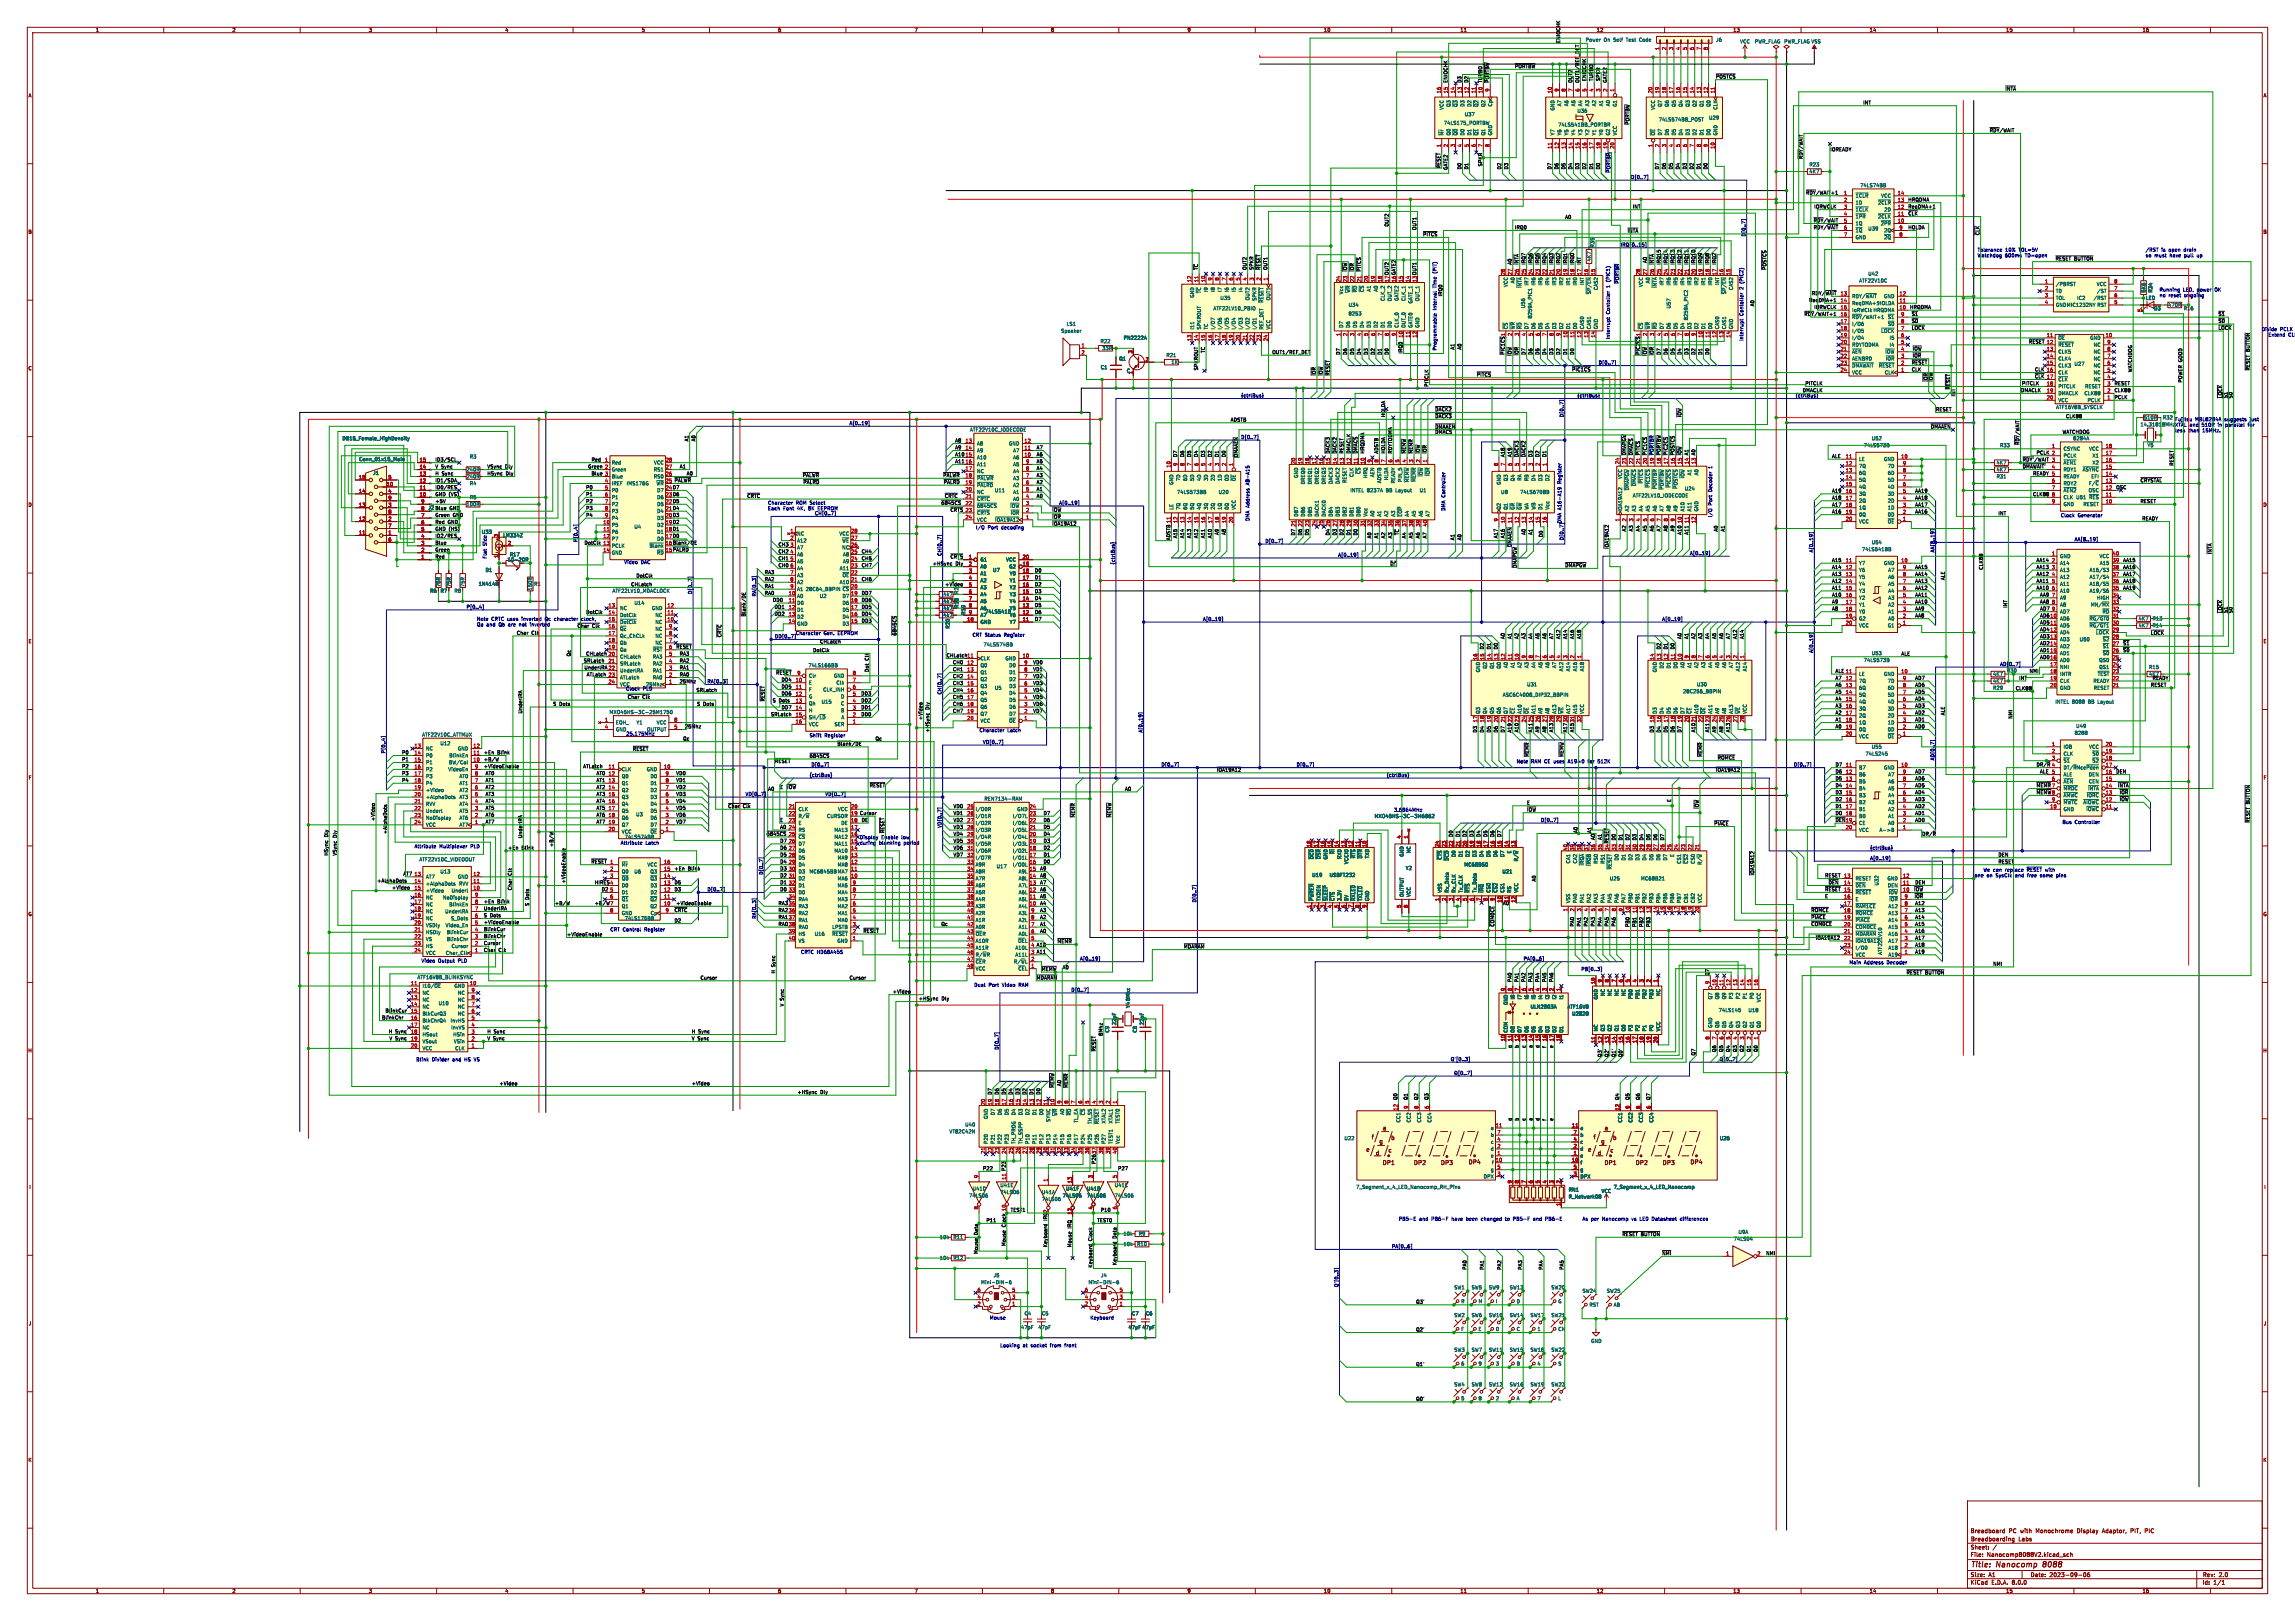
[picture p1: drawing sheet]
<svg xmlns="http://www.w3.org/2000/svg" width="841mm" height="594mm" viewBox="0 0 841 594" stroke-linecap="round" stroke-linejoin="round" font-family="sans-serif">
<defs><g id="words">
<g font-size="2.8" fill="#840000">
<text x="722" y="574.9">Title:</text>
<text x="731.7" y="574.9">Nanocomp</text>
<text x="749.5" y="574.9">8088</text>
</g>
<g font-size="2.1" fill="#840000">
<text x="502.5" y="417.7">f</text>
<text x="505.3" y="419.3">g</text>
<text x="506.5" y="414.4">a</text>
<text x="509.6" y="418">b</text>
<text x="583.8" y="417.7">f</text>
<text x="586.6" y="419.3">g</text>
<text x="587.8" y="414.4">a</text>
<text x="590.9" y="418">b</text>
<text x="500.5" y="422.3">e</text>
<text x="504" y="423.6">d</text>
<text x="508.6" y="422.6">c</text>
<text x="581.8" y="422.3">e</text>
<text x="585.3" y="423.6">d</text>
<text x="589.9" y="422.6">c</text>
<text x="506.5" y="427.1">DP1</text>
<text x="517.9" y="427.1">DP2</text>
<text x="527.8" y="427.1">DP3</text>
<text x="538" y="426.9">DP4</text>
<text x="587.8" y="427.1">DP1</text>
<text x="599.2" y="427.1">DP2</text>
<text x="609.1" y="427.1">DP3</text>
<text x="619.3" y="426.9">DP4</text>
<text x="722" y="562">Breadboard</text>
<text x="736.1" y="562">PC with</text>
<text x="746.2" y="562">Monochrome</text>
<text x="761.5" y="562">Display</text>
<text x="770.9" y="562">Adaptor,</text>
<text x="781.4" y="562">PIT,</text>
<text x="786.7" y="562">PIC</text>
<text x="722" y="568">Sheet:</text>
<text x="722" y="565.2">Breadboarding</text>
<text x="740" y="565.2">Labs</text>
<text x="722" y="570.7">File:</text>
<text x="728.1" y="570.7">Nanocomp8088V2.kicad_sch</text>
<text x="722" y="580.9">KiCad</text>
<text x="722" y="578.1">Size:</text>
<text x="728.7" y="578.1">A1</text>
<text x="729.7" y="580.9">E.D.A.</text>
<text x="737.3" y="580.9">8.0.0</text>
<text x="744" y="578.1">Date:</text>
<text x="751" y="578.1">2023-09-06</text>
<text x="807" y="578.3">Rev:</text>
<text x="807" y="580.9">Id:</text>
<text x="811.1" y="580.9">1/1</text>
<text x="813.4" y="578.3">2.0</text>
</g>
<g font-size="1.8" fill="#840000">
<text x="35" y="11.9">1</text>
<text x="85" y="11.9">2</text>
<text x="135" y="11.9">3</text>
<text x="185" y="11.9">4</text>
<text x="235" y="11.9">5</text>
<text x="285" y="11.9">6</text>
<text x="335" y="11.9">7</text>
<text x="385" y="11.9">8</text>
<text x="435" y="11.9">9</text>
<text x="485" y="11.9">10</text>
<text x="535" y="11.9">11</text>
<text x="585" y="11.9">12</text>
<text x="635" y="11.9">13</text>
<text x="685" y="11.9">14</text>
<text x="735" y="11.9">15</text>
<text x="785" y="11.9">16</text>
<text x="10.3" y="35.9">A</text>
<text x="829.3" y="35.9">A</text>
<text x="10.3" y="85.9">B</text>
<text x="829.2" y="85.9">B</text>
<text x="10.3" y="135.9">C</text>
<text x="829.2" y="135.9">C</text>
<text x="10.3" y="185.9">D</text>
<text x="829.2" y="185.9">D</text>
<text x="185.9" y="206">10-20R</text>
<text x="10.3" y="235.9">E</text>
<text x="829.3" y="235.9">E</text>
<text x="10.3" y="285.9">F</text>
<text x="829.3" y="285.9">F</text>
<text x="10.3" y="335.9">G</text>
<text x="829.2" y="335.9">G</text>
<text x="10.2" y="385.9">H</text>
<text x="829.2" y="385.9">H</text>
<text x="10.6" y="435.9">I</text>
<text x="829.6" y="435.9">I</text>
<text x="10.4" y="485.9">J</text>
<text x="829.4" y="485.9">J</text>
<text x="10.3" y="535.9">K</text>
<text x="829.2" y="535.9">K</text>
<text x="35" y="583.9">1</text>
<text x="85" y="583.9">2</text>
<text x="135" y="583.9">3</text>
<text x="185" y="583.9">4</text>
<text x="235" y="583.9">5</text>
<text x="285" y="583.9">6</text>
<text x="335" y="583.9">7</text>
<text x="385" y="583.9">8</text>
<text x="435" y="583.9">9</text>
<text x="485" y="583.9">10</text>
<text x="535" y="583.9">11</text>
<text x="585" y="583.9">12</text>
<text x="635" y="583.9">13</text>
<text x="685" y="583.9">14</text>
<text x="735" y="583.9">15</text>
<text x="785" y="583.9">16</text>
</g>
<g font-size="1.8" fill="#0f0f0f">
<text x="571.8" y="15.9" transform="rotate(-90 571.8 15.9)">ENIOCHK</text>
<text x="555" y="25">~{PORTBW}</text>
<text x="581.3" y="29.8" transform="rotate(-90 581.3 29.8)">ENIOCHK</text>
<text x="583.8" y="29.8" transform="rotate(-90 583.8 29.8)">TURBO</text>
<text x="586.4" y="29.8" transform="rotate(-90 586.4 29.8)">SPKR</text>
<text x="628.6" y="28.9">~{POSTCS}</text>
<text x="530.5" y="30.5" transform="rotate(-90 530.5 30.5)">ENIOCHK</text>
<text x="535.6" y="30.5" transform="rotate(-90 535.6 30.5)">D3</text>
<text x="543.2" y="30.5" transform="rotate(-90 543.2 30.5)">TURBO</text>
<text x="545.7" y="30.5" transform="rotate(-90 545.7 30.5)">~{PORTBW}</text>
<text x="578.8" y="30.5" transform="rotate(-90 578.8 30.5)">OUT1/REF_DET</text>
<text x="588.9" y="30.5" transform="rotate(-90 588.9 30.5)">GATE2</text>
<text x="734.7" y="33.3">~{INTA}</text>
<text x="682.6" y="38.4">INT</text>
<text x="597.2" y="45.9" transform="rotate(-90 597.2 45.9)">~{PORTBW}</text>
<text x="729" y="48.5">~{RDY}/WAIT</text>
<text x="660.7" y="58.4" transform="rotate(-90 660.7 58.4)">~{RDY}/WAIT</text>
<text x="670.6" y="55.5">IOREADY</text>
<text x="528" y="61.8" transform="rotate(-90 528 61.8)">~{RESET}1</text>
<text x="530.5" y="62.4" transform="rotate(-90 530.5 62.4)">GATE2</text>
<text x="535.6" y="62.2" transform="rotate(-90 535.6 62.2)">D0</text>
<text x="538.1" y="62.2" transform="rotate(-90 538.1 62.2)">D1</text>
<text x="550.2" y="62.2" transform="rotate(-90 550.2 62.2)">D2</text>
<text x="552.7" y="62.2" transform="rotate(-90 552.7 62.2)">D3</text>
<text x="568.6" y="62.2" transform="rotate(-90 568.6 62.2)">D7</text>
<text x="571.1" y="62.2" transform="rotate(-90 571.1 62.2)">D6</text>
<text x="573.7" y="62.2" transform="rotate(-90 573.7 62.2)">D5</text>
<text x="576.2" y="62.2" transform="rotate(-90 576.2 62.2)">D4</text>
<text x="578.8" y="62.2" transform="rotate(-90 578.8 62.2)">D3</text>
<text x="581.3" y="62.2" transform="rotate(-90 581.3 62.2)">D2</text>
<text x="583.8" y="62.2" transform="rotate(-90 583.8 62.2)">D1</text>
<text x="586.4" y="62.2" transform="rotate(-90 586.4 62.2)">D0</text>
<text x="608" y="62.2" transform="rotate(-90 608 62.2)">D7</text>
<text x="610.5" y="62.2" transform="rotate(-90 610.5 62.2)">D6</text>
<text x="613.1" y="62.2" transform="rotate(-90 613.1 62.2)">D5</text>
<text x="615.6" y="62.2" transform="rotate(-90 615.6 62.2)">D4</text>
<text x="618.1" y="62.2" transform="rotate(-90 618.1 62.2)">D3</text>
<text x="620.7" y="62.2" transform="rotate(-90 620.7 62.2)">D2</text>
<text x="623.2" y="62.2" transform="rotate(-90 623.2 62.2)">D1</text>
<text x="625.8" y="62.2" transform="rotate(-90 625.8 62.2)">D0</text>
<text x="661.7" y="71.4">~{RDY}/WAIT+1</text>
<text x="598.2" y="76.5">INT</text>
<text x="664.7" y="76.5">IORWCLK</text>
<text x="699.1" y="73.9">HRQDMA</text>
<text x="699.1" y="76.5">ReqDMA+1</text>
<text x="508.9" y="83.2" transform="rotate(-90 508.9 83.2)">OUT2</text>
<text x="573.4" y="80.3">A0</text>
<text x="664.5" y="81.6">~{RDY}/WAIT5</text>
<text x="699.1" y="79">~{CLK}</text>
<text x="519.1" y="84.5" transform="rotate(-90 519.1 84.5)">OUT1</text>
<text x="521.3" y="86.6">~{PITCS}</text>
<text x="555" y="84.1">IRQ0</text>
<text x="596.3" y="85.4">~{INTA}</text>
<text x="699.1" y="84.1">HOLDA</text>
<text x="725.5" y="86.4" transform="rotate(-90 725.5 86.4)">~{CLK}</text>
<text x="753.1" y="95.5">~{RESET BUTTON}</text>
<text x="439.1" y="99.1" transform="rotate(-90 439.1 99.1)">~{TC}</text>
<text x="456.8" y="99.1" transform="rotate(-90 456.8 99.1)">OUT2</text>
<text x="459.4" y="99.1" transform="rotate(-90 459.4 99.1)">SPKR</text>
<text x="461.9" y="99.1" transform="rotate(-90 461.9 99.1)">~{RESET}</text>
<text x="464.5" y="99.1" transform="rotate(-90 464.5 99.1)">OUT1</text>
<text x="493.7" y="99.7" transform="rotate(-90 493.7 99.7)">~{IOW}</text>
<text x="496.2" y="99.7" transform="rotate(-90 496.2 99.7)">~{IOR}</text>
<text x="498.8" y="99.7" transform="rotate(-90 498.8 99.7)">~{PITCS}</text>
<text x="554" y="97.2" transform="rotate(-90 554 97.2)">A0</text>
<text x="556.5" y="97.2" transform="rotate(-90 556.5 97.2)">~{INTA}</text>
<text x="559.1" y="97.2" transform="rotate(-90 559.1 97.2)">IRQ7</text>
<text x="561.6" y="97.2" transform="rotate(-90 561.6 97.2)">IRQ6</text>
<text x="564.2" y="97.2" transform="rotate(-90 564.2 97.2)">IRQ5</text>
<text x="566.7" y="97.2" transform="rotate(-90 566.7 97.2)">IRQ4</text>
<text x="569.2" y="97.2" transform="rotate(-90 569.2 97.2)">IRQ3</text>
<text x="571.8" y="97.2" transform="rotate(-90 571.8 97.2)">IRQ2</text>
<text x="574.3" y="97.2" transform="rotate(-90 574.3 97.2)">IRQ1</text>
<text x="576.9" y="97.2" transform="rotate(-90 576.9 97.2)">IRQ0</text>
<text x="579.4" y="97.2" transform="rotate(-90 579.4 97.2)">INT</text>
<text x="603.5" y="96.5" transform="rotate(-90 603.5 96.5)">A0</text>
<text x="606.1" y="97.2" transform="rotate(-90 606.1 97.2)">~{INTA}</text>
<text x="608.6" y="97.2" transform="rotate(-90 608.6 97.2)">IRQ15</text>
<text x="611.2" y="97.2" transform="rotate(-90 611.2 97.2)">IRQ14</text>
<text x="613.7" y="97.2" transform="rotate(-90 613.7 97.2)">IRQ13</text>
<text x="616.2" y="97.2" transform="rotate(-90 616.2 97.2)">IRQ12</text>
<text x="618.8" y="97.2" transform="rotate(-90 618.8 97.2)">IRQ11</text>
<text x="621.3" y="97.2" transform="rotate(-90 621.3 97.2)">IRQ10</text>
<text x="623.9" y="97.2" transform="rotate(-90 623.9 97.2)">IRQ9</text>
<text x="626.4" y="97.2" transform="rotate(-90 626.4 97.2)">IRQ8</text>
<text x="628.9" y="97.2" transform="rotate(-90 628.9 97.2)">IRQ2</text>
<text x="647.3" y="99.1" transform="rotate(-90 647.3 99.1)">~{POSTCS}</text>
<text x="509" y="103.5" transform="rotate(-90 509 103.5)">17 OUT2</text>
<text x="511.6" y="103.5" transform="rotate(-90 511.6 103.5)">16 GATE2</text>
<text x="519.2" y="103.5" transform="rotate(-90 519.2 103.5)">13 OUT1</text>
<text x="528.6" y="108.8" transform="rotate(-90 528.6 108.8)">IRQ0</text>
<text x="642.9" y="112.4" transform="rotate(-90 642.9 112.4)">A0</text>
<text x="662.8" y="110.8">ReqDMA+1</text>
<text x="664.7" y="113.3">IORWCLK</text>
<text x="699.8" y="113.3">HRQDMA</text>
<text x="661" y="115.9">~{RDY}/WAIT+1</text>
<text x="700.4" y="118.4">~{S0}</text>
<text x="700.4" y="115.9">~{S1}</text>
<text x="812.8" y="115.9">~{S1}</text>
<text x="812.8" y="118.4">~{S0}</text>
<text x="551.6" y="123.3" transform="rotate(-90 551.6 123.3)">1</text>
<text x="601.1" y="123.3" transform="rotate(-90 601.1 123.3)">1</text>
<text x="700.4" y="120.9">~{LOCK}</text>
<text x="812.8" y="120.9">~{LOCK}</text>
<text x="441.6" y="129.4" transform="rotate(-90 441.6 129.4)">TC</text>
<text x="466.1" y="129.8">OUT1/REF_DET</text>
<text x="491.1" y="130.2" transform="rotate(-90 491.1 130.2)">D7</text>
<text x="493.7" y="130.2" transform="rotate(-90 493.7 130.2)">D6</text>
<text x="496.2" y="130.2" transform="rotate(-90 496.2 130.2)">D5</text>
<text x="498.8" y="130.2" transform="rotate(-90 498.8 130.2)">D4</text>
<text x="501.3" y="130.2" transform="rotate(-90 501.3 130.2)">D3</text>
<text x="503.8" y="130.2" transform="rotate(-90 503.8 130.2)">D2</text>
<text x="506.4" y="130.2" transform="rotate(-90 506.4 130.2)">D1</text>
<text x="508.9" y="130.2" transform="rotate(-90 508.9 130.2)">D0</text>
<text x="514" y="129.7" transform="rotate(-90 514 129.7)">IRQ0</text>
<text x="533" y="128.3" transform="rotate(-90 533 128.3)">A1</text>
<text x="535.6" y="128.3" transform="rotate(-90 535.6 128.3)">A0</text>
<text x="551.5" y="130.2" transform="rotate(-90 551.5 130.2)">~{PIC1CS}</text>
<text x="554" y="130.6" transform="rotate(-90 554 130.6)">~{IOW}</text>
<text x="556.5" y="130.4" transform="rotate(-90 556.5 130.4)">~{IOR}</text>
<text x="559.1" y="130.2" transform="rotate(-90 559.1 130.2)">D7</text>
<text x="561.6" y="130.2" transform="rotate(-90 561.6 130.2)">D6</text>
<text x="564.2" y="130.2" transform="rotate(-90 564.2 130.2)">D5</text>
<text x="566.7" y="130.2" transform="rotate(-90 566.7 130.2)">D4</text>
<text x="569.2" y="130.2" transform="rotate(-90 569.2 130.2)">D3</text>
<text x="571.8" y="130.2" transform="rotate(-90 571.8 130.2)">D2</text>
<text x="574.3" y="130.2" transform="rotate(-90 574.3 130.2)">D1</text>
<text x="576.9" y="130.2" transform="rotate(-90 576.9 130.2)">D0</text>
<text x="601" y="130.2" transform="rotate(-90 601 130.2)">~{PIC2CS}</text>
<text x="603.5" y="130.6" transform="rotate(-90 603.5 130.6)">~{IOW}</text>
<text x="606.1" y="130.4" transform="rotate(-90 606.1 130.4)">~{IOR}</text>
<text x="608.6" y="130.2" transform="rotate(-90 608.6 130.2)">D7</text>
<text x="611.2" y="130.2" transform="rotate(-90 611.2 130.2)">D6</text>
<text x="613.7" y="130.2" transform="rotate(-90 613.7 130.2)">D5</text>
<text x="616.2" y="130.2" transform="rotate(-90 616.2 130.2)">D4</text>
<text x="618.8" y="130.2" transform="rotate(-90 618.8 130.2)">D3</text>
<text x="621.3" y="130.2" transform="rotate(-90 621.3 130.2)">D2</text>
<text x="623.9" y="130.2" transform="rotate(-90 623.9 130.2)">D1</text>
<text x="626.4" y="130.2" transform="rotate(-90 626.4 130.2)">D0</text>
<text x="700.9" y="131.1">~{IOR}</text>
<text x="700.9" y="128.6">~{IOW}</text>
<text x="743.4" y="126">~{RESET}</text>
<text x="439.1" y="135.9" transform="rotate(-90 439.1 135.9)">SPKROUT</text>
<text x="482.2" y="137.8" transform="rotate(-90 482.2 137.8)">~{IOR}</text>
<text x="484.8" y="137.8" transform="rotate(-90 484.8 137.8)">~{IOW}</text>
<text x="487.3" y="137.8" transform="rotate(-90 487.3 137.8)">~{RESET}</text>
<text x="575.9" y="136.2">~{PIC1CS}</text>
<text x="700.4" y="133.6">~{RESET}</text>
<text x="700.4" y="136.2">CLK</text>
<text x="745.5" y="136.2">CLK 16</text>
<text x="781.3" y="136.5" transform="rotate(-90 781.3 136.5)">WATCHDOG</text>
<text x="824.5" y="135.9" transform="rotate(-90 824.5 135.9)">~{RESET BUTTON}</text>
<text x="523.5" y="141.9" transform="rotate(-90 523.5 141.9)">PITCLK</text>
<text x="541" y="138.1">~{PITCS}</text>
<text x="660.4" y="143.8">DMACLK</text>
<text x="706.4" y="139.8" transform="rotate(-90 706.4 139.8)">~{IOR}</text>
<text x="708.3" y="139.8" transform="rotate(-90 708.3 139.8)">~{IOW}</text>
<text x="714.7" y="142.9" transform="rotate(-90 714.7 142.9)">~{RESET}</text>
<text x="740.4" y="143.8">DMACLK</text>
<text x="740.8" y="141.3">PITCLK</text>
<text x="745.5" y="138.7">~{CLK}</text>
<text x="774.7" y="141.3">RESET</text>
<text x="774.7" y="143.8">CLK88</text>
<text x="799.7" y="140.3" transform="rotate(-90 799.7 140.3)">POWER GOOD</text>
<text x="716.6" y="145.4" transform="rotate(-90 716.6 145.4)">INT</text>
<text x="774.7" y="146.3">PCLK</text>
<text x="814.4" y="146" transform="rotate(-90 814.4 146)">~{LOCK}</text>
<text x="816.3" y="146" transform="rotate(-90 816.3 146)">~{S1}</text>
<text x="818.2" y="146.1" transform="rotate(-90 818.2 146.1)">~{S0}</text>
<text x="450.8" y="154.6">ADSTB</text>
<text x="507.6" y="153" transform="rotate(-90 507.6 153)">HOLDA</text>
<text x="525.8" y="153.3">~{DACK3}</text>
<text x="525.8" y="150.8">~{DACK2}</text>
<text x="616.2" y="153" transform="rotate(-90 616.2 153)">~{IOW}</text>
<text x="709.3" y="150.8">RESET</text>
<text x="756.9" y="153.3">CLK88</text>
<text x="252.4" y="161.9" transform="rotate(-90 252.4 161.9)">A1</text>
<text x="254.9" y="161.9" transform="rotate(-90 254.9 161.9)">A0</text>
<text x="525.8" y="157.1">~{DMAAEN}</text>
<text x="525.8" y="159">~{DMACS}</text>
<text x="755.6" y="159">WATCHDOG</text>
<text x="349.9" y="164.7">A9</text>
<text x="349.9" y="162.2">A8</text>
<text x="349.9" y="167.3">A10</text>
<text x="353.7" y="167.4">15</text>
<text x="379.7" y="164.7">A7</text>
<text x="379.7" y="167.3">A6</text>
<text x="431.4" y="167.6" transform="rotate(-90 431.4 167.6)">D7</text>
<text x="434" y="167.6" transform="rotate(-90 434 167.6)">D6</text>
<text x="436.5" y="167.6" transform="rotate(-90 436.5 167.6)">D5</text>
<text x="439.1" y="167.6" transform="rotate(-90 439.1 167.6)">D4</text>
<text x="441.6" y="167.6" transform="rotate(-90 441.6 167.6)">D3</text>
<text x="444.1" y="167.6" transform="rotate(-90 444.1 167.6)">D2</text>
<text x="446.7" y="167.6" transform="rotate(-90 446.7 167.6)">D1</text>
<text x="449.2" y="167.6" transform="rotate(-90 449.2 167.6)">D0</text>
<text x="487.3" y="166.4" transform="rotate(-90 487.3 166.4)">~{DACK3}</text>
<text x="489.9" y="166.4" transform="rotate(-90 489.9 166.4)">~{DACK2}</text>
<text x="492.4" y="166.4" transform="rotate(-90 492.4 166.4)">RESET</text>
<text x="494.9" y="166.4" transform="rotate(-90 494.9 166.4)">DMACLK</text>
<text x="497.5" y="166.4" transform="rotate(-90 497.5 166.4)">~{DMACS}</text>
<text x="500" y="166.4" transform="rotate(-90 500 166.4)">HRQDMA</text>
<text x="505.1" y="166.4" transform="rotate(-90 505.1 166.4)">ADSTB</text>
<text x="507.6" y="166.4" transform="rotate(-90 507.6 166.4)">HOLDA</text>
<text x="510.2" y="166.4" transform="rotate(-90 510.2 166.4)">RDYTODMA</text>
<text x="515.3" y="166.4" transform="rotate(-90 515.3 166.4)">~{MEMW}</text>
<text x="517.8" y="166.4" transform="rotate(-90 517.8 166.4)">~{MEMR}</text>
<text x="520.3" y="166.4" transform="rotate(-90 520.3 166.4)">~{IOW}</text>
<text x="522.9" y="166.4" transform="rotate(-90 522.9 166.4)">~{IOR}</text>
<text x="551.5" y="167.6" transform="rotate(-90 551.5 167.6)">A18</text>
<text x="554" y="167.6" transform="rotate(-90 554 167.6)">A19</text>
<text x="556.5" y="167.6" transform="rotate(-90 556.5 167.6)">~{DACK3}</text>
<text x="559.1" y="167.6" transform="rotate(-90 559.1 167.6)">~{DACK2}</text>
<text x="561.6" y="167.6" transform="rotate(-90 561.6 167.6)">D3</text>
<text x="564.2" y="167.6" transform="rotate(-90 564.2 167.6)">D2</text>
<text x="566.7" y="167.6" transform="rotate(-90 566.7 167.6)">D1</text>
<text x="595.9" y="167" transform="rotate(-90 595.9 167)">~{DMAPGW}</text>
<text x="598.5" y="167" transform="rotate(-90 598.5 167)">~{DMACS}</text>
<text x="601" y="167" transform="rotate(-90 601 167)">~{PITCS}</text>
<text x="603.5" y="167" transform="rotate(-90 603.5 167)">~{PIC1CS}</text>
<text x="608.6" y="167" transform="rotate(-90 608.6 167)">~{PORTBW}</text>
<text x="611.2" y="167" transform="rotate(-90 611.2 167)">~{PIC2CS}</text>
<text x="613.7" y="167" transform="rotate(-90 613.7 167)">~{POSTCS}</text>
<text x="616.2" y="167" transform="rotate(-90 616.2 167)">~{IOW}</text>
<text x="618.8" y="167" transform="rotate(-90 618.8 167)">A1</text>
<text x="621.3" y="167" transform="rotate(-90 621.3 167)">A0</text>
<text x="671.2" y="167.9">ALE</text>
<text x="740.1" y="163.2" transform="rotate(-90 740.1 163.2)">~{RDY}/WAIT</text>
<text x="746.1" y="166.7">PCLK 2</text>
<text x="159.4" y="169.2">ID3/SCL</text>
<text x="159.4" y="171.7">V Sync</text>
<text x="178.4" y="171.7">VSync</text>
<text x="185.1" y="171.7">Dly</text>
<text x="215.4" y="171.7">Green 2</text>
<text x="216.6" y="169.2">Red</text>
<text x="249" y="171.7">A1</text>
<text x="349.9" y="169.8">A11</text>
<text x="379.7" y="172.4">A4</text>
<text x="379.7" y="169.8">A5</text>
<text x="741" y="171.7">~{DMAWAIT'}4</text>
<text x="741" y="169.2">~{RDY'}/WAIT3</text>
<text x="796.6" y="170.8" transform="rotate(-90 796.6 170.8)">RESET</text>
<text x="159.4" y="179.4">ID0/RES</text>
<text x="159.4" y="174.3">H Sync</text>
<text x="159.4" y="176.8">ID1/SDA</text>
<text x="178.4" y="174.3">HSync</text>
<text x="185.4" y="174.3">Dly</text>
<text x="214.6" y="179.4">P0</text>
<text x="216.6" y="174.3">Blue</text>
<text x="243.8" y="179.5">24 D7</text>
<text x="247" y="176.8">~{PALWR}</text>
<text x="251.5" y="174.3">A0</text>
<text x="294" y="174.9">~{PALWR}</text>
<text x="294.2" y="177.4">~{PALRD}</text>
<text x="345.5" y="174.9">~{PALWR}18</text>
<text x="345.7" y="177.4">~{PALRD}19</text>
<text x="379.7" y="177.4">A2</text>
<text x="379.7" y="180">A1</text>
<text x="379.7" y="174.9">A3</text>
<text x="744.9" y="174.3">READY 5</text>
<text x="784.2" y="176.8">~{CRYSTAL}</text>
<text x="159.4" y="184.4">+5V</text>
<text x="159.4" y="181.9">GND (VS)</text>
<text x="214.6" y="181.9">P1</text>
<text x="214.6" y="184.4">P2</text>
<text x="243.8" y="184.5">22 D5</text>
<text x="243.8" y="182">23 D6</text>
<text x="273.7" y="182.5">~{CRTC}</text>
<text x="344.8" y="185.1">~{6845CS}22</text>
<text x="346.1" y="182.5">~{CRTC} 21</text>
<text x="379.7" y="182.5">A0</text>
<text x="671.2" y="185.7">A17</text>
<text x="671.2" y="183.2">A18</text>
<text x="671.2" y="180.6">A19</text>
<text x="701.7" y="185.7">AA17</text>
<text x="701.7" y="183.2">AA18</text>
<text x="701.7" y="180.6">AA19</text>
<text x="744.9" y="181.9">CLK88</text>
<text x="784.2" y="184.4">RESET</text>
<text x="156.9" y="186.9">J2 Blue</text>
<text x="159.4" y="189.5">Green</text>
<text x="164.7" y="187">GND</text>
<text x="165.9" y="189.5">GND</text>
<text x="214.6" y="189.5">P4</text>
<text x="214.6" y="187">P3</text>
<text x="243.8" y="189.6">20 D3</text>
<text x="243.8" y="187.1">21 D4</text>
<text x="385.4" y="190.1">~{IOR}</text>
<text x="385.4" y="187.6">~{IOW}</text>
<text x="671.2" y="188.2">A16</text>
<text x="701.7" y="188.2">AA16</text>
<text x="732.2" y="188.9">INT</text>
<text x="784.9" y="190.8">READY</text>
<text x="159.4" y="194.6">GND (HS)</text>
<text x="159.4" y="197.1">ID2/RES</text>
<text x="159.4" y="192.1">Red</text>
<text x="164.1" y="192.1">GND</text>
<text x="243.8" y="197.2">17 D0</text>
<text x="243.8" y="194.7">18 D1</text>
<text x="243.8" y="192.2">19 D2</text>
<text x="385.4" y="192.7">~{IOA19A12}</text>
<text x="431.4" y="197.4" transform="rotate(-90 431.4 197.4)">A15</text>
<text x="434" y="197.4" transform="rotate(-90 434 197.4)">A14</text>
<text x="436.5" y="197.4" transform="rotate(-90 436.5 197.4)">A13</text>
<text x="439.1" y="197.4" transform="rotate(-90 439.1 197.4)">A12</text>
<text x="441.6" y="197.4" transform="rotate(-90 441.6 197.4)">A11</text>
<text x="444.1" y="197.4" transform="rotate(-90 444.1 197.4)">A10</text>
<text x="446.7" y="196.2" transform="rotate(-90 446.7 196.2)">A9</text>
<text x="449.2" y="196.2" transform="rotate(-90 449.2 196.2)">A8</text>
<text x="474.6" y="196.4" transform="rotate(-90 474.6 196.4)">D7</text>
<text x="477.2" y="196.4" transform="rotate(-90 477.2 196.4)">D6</text>
<text x="479.7" y="196.4" transform="rotate(-90 479.7 196.4)">D5</text>
<text x="487.3" y="196.4" transform="rotate(-90 487.3 196.4)">D4</text>
<text x="489.9" y="196.4" transform="rotate(-90 489.9 196.4)">D3</text>
<text x="492.4" y="196.4" transform="rotate(-90 492.4 196.4)">D2</text>
<text x="494.9" y="196.4" transform="rotate(-90 494.9 196.4)">D1</text>
<text x="497.5" y="196.4" transform="rotate(-90 497.5 196.4)">D0</text>
<text x="502.6" y="197.4" transform="rotate(-90 502.6 197.4)">A0</text>
<text x="505.1" y="197.4" transform="rotate(-90 505.1 197.4)">A1</text>
<text x="507.6" y="197.4" transform="rotate(-90 507.6 197.4)">A2</text>
<text x="510.2" y="197.4" transform="rotate(-90 510.2 197.4)">A3</text>
<text x="512.7" y="196.2" transform="rotate(-90 512.7 196.2)">~{TC}</text>
<text x="515.3" y="197.4" transform="rotate(-90 515.3 197.4)">A4</text>
<text x="517.8" y="197.4" transform="rotate(-90 517.8 197.4)">A5</text>
<text x="520.3" y="197.4" transform="rotate(-90 520.3 197.4)">A6</text>
<text x="522.9" y="197.4" transform="rotate(-90 522.9 197.4)">A7</text>
<text x="548.9" y="197.4" transform="rotate(-90 548.9 197.4)">A17</text>
<text x="551.5" y="197.4" transform="rotate(-90 551.5 197.4)">A16</text>
<text x="559.1" y="196.2" transform="rotate(-90 559.1 196.2)">A0</text>
<text x="561.6" y="196.2" transform="rotate(-90 561.6 196.2)">A1</text>
<text x="565.4" y="197" transform="rotate(-90 565.4 197)">D0</text>
<text x="595.9" y="194.9" transform="rotate(-90 595.9 194.9)">A2</text>
<text x="598.5" y="194.9" transform="rotate(-90 598.5 194.9)">A3</text>
<text x="601" y="194.9" transform="rotate(-90 601 194.9)">A4</text>
<text x="603.5" y="194.9" transform="rotate(-90 603.5 194.9)">A5</text>
<text x="606.1" y="194.9" transform="rotate(-90 606.1 194.9)">A6</text>
<text x="608.6" y="194.9" transform="rotate(-90 608.6 194.9)">A7</text>
<text x="611.2" y="194.9" transform="rotate(-90 611.2 194.9)">A8</text>
<text x="613.7" y="194.9" transform="rotate(-90 613.7 194.9)">A9</text>
<text x="616.2" y="196.1" transform="rotate(-90 616.2 196.1)">A10</text>
<text x="618.8" y="196.1" transform="rotate(-90 618.8 196.1)">A11</text>
<text x="629.6" y="194.9" transform="rotate(-90 629.6 194.9)">A0</text>
<text x="632.1" y="194.9" transform="rotate(-90 632.1 194.9)">A1</text>
<text x="159.4" y="199.7">Blue</text>
<text x="159.4" y="202.2">Green</text>
<text x="214" y="199.7">DotClk</text>
<text x="243.8" y="202.3">15 ~{PALRD}</text>
<text x="243.8" y="199.8">16 ~{Blank}/DE</text>
<text x="285.1" y="200.3">CH3</text>
<text x="285.1" y="202.8">CH2</text>
<text x="315.6" y="202.8">CH4</text>
<text x="428.9" y="198.1" transform="rotate(-90 428.9 198.1)">ADSTB 11</text>
<text x="533" y="198.1" transform="rotate(-90 533 198.1)">A1</text>
<text x="535.6" y="198.1" transform="rotate(-90 535.6 198.1)">A0</text>
<text x="554" y="200.6" transform="rotate(-90 554 200.6)">~{DMAAEN}</text>
<text x="589.6" y="201.3" transform="rotate(-90 589.6 201.3)">~{IOA19A12}</text>
<text x="810.5" y="203.2" transform="rotate(-90 810.5 203.2)">~{INTA}</text>
<text x="159.4" y="204.8">Red</text>
<text x="285.1" y="207.9">CH0</text>
<text x="285.1" y="205.4">CH1</text>
<text x="315.6" y="205.4">CH5</text>
<text x="315.6" y="207.9">CH7</text>
<text x="341.7" y="207.3">+HSync</text>
<text x="350.2" y="207.3">Dly</text>
<text x="379.1" y="209.8">D0</text>
<text x="511.5" y="207.6" transform="rotate(-90 511.5 207.6)">~{TC}</text>
<text x="555.9" y="208.3" transform="rotate(-90 555.9 208.3)">~{DMAPGW}</text>
<text x="573.4" y="207.9">~{DMAPGW}</text>
<text x="671.2" y="208.6">A14</text>
<text x="671.2" y="206">A15</text>
<text x="701.7" y="208.6">AA15</text>
<text x="726.7" y="208.9" transform="rotate(-90 726.7 208.9)">CLK88</text>
<text x="746.1" y="206">AA14</text>
<text x="746.1" y="208.6">AA13</text>
<text x="777.9" y="206">AA15</text>
<text x="777.9" y="208.6">AA16</text>
<text x="231.1" y="214.9">CHLatch</text>
<text x="233" y="211.7">DotClk</text>
<text x="280.1" y="213">RA2</text>
<text x="280.1" y="210.5">RA3</text>
<text x="280.1" y="215.5">RA1</text>
<text x="315.6" y="213">CH6</text>
<text x="346.2" y="214.9">+Video</text>
<text x="379.1" y="212.4">D1</text>
<text x="379.1" y="214.9">D2</text>
<text x="671.2" y="211.1">A13</text>
<text x="671.2" y="213.6">A12</text>
<text x="701.7" y="211.1">AA14</text>
<text x="701.7" y="213.6">AA13</text>
<text x="712.8" y="212.7" transform="rotate(-90 712.8 212.7)">ALE</text>
<text x="746.1" y="211.1">AA12</text>
<text x="746.1" y="213.6">AA11</text>
<text x="777.9" y="211.1">AA17</text>
<text x="777.9" y="213.6">AA18</text>
<text x="280.1" y="218.1">RA0</text>
<text x="283.1" y="220.6">DD0</text>
<text x="315.6" y="220.6">DD6</text>
<text x="315.6" y="218.1">DD7</text>
<text x="379.1" y="217.5">D3</text>
<text x="379.1" y="220">D4</text>
<text x="671.2" y="221.3">A9</text>
<text x="671.2" y="216.2">A11</text>
<text x="671.2" y="218.7">A10</text>
<text x="701.7" y="218.7">AA11</text>
<text x="701.7" y="221.3">AA10</text>
<text x="701.7" y="216.2">AA12</text>
<text x="746.1" y="216.2">AA10</text>
<text x="747.4" y="218.7">AA9</text>
<text x="747.4" y="221.3">AA8</text>
<text x="777.9" y="216.2">AA19</text>
<text x="214.7" y="225.1">DotClk</text>
<text x="273.3" y="226.1" transform="rotate(-90 273.3 226.1)">~{Blank}/DE</text>
<text x="283.7" y="223.2">DD1</text>
<text x="283.7" y="225.7">DD2</text>
<text x="315.6" y="225.7">DD4</text>
<text x="315.6" y="223.2">DD5</text>
<text x="379.1" y="225.1">D6</text>
<text x="379.1" y="227.6">D7</text>
<text x="379.1" y="222.5">D5</text>
<text x="671.2" y="223.8">A8</text>
<text x="701.7" y="223.8">AA9</text>
<text x="701.7" y="226.3">AA8</text>
<text x="735.6" y="222.9" transform="rotate(-90 735.6 222.9)">INT</text>
<text x="747.4" y="223.8">AD7</text>
<text x="747.4" y="226.3">AD610</text>
<text x="814.4" y="224.8" transform="rotate(-90 814.4 224.8)">~{LOCK}</text>
<text x="816.3" y="224.8" transform="rotate(-90 816.3 224.8)">~{S1}</text>
<text x="818.2" y="224.9" transform="rotate(-90 818.2 224.9)">~{S0}</text>
<text x="189.2" y="232.7">Char</text>
<text x="194.8" y="232.7">Clk</text>
<text x="211.5" y="230.2">~{Char</text>
<text x="218.7" y="230.2">Clk} 16</text>
<text x="264.4" y="233.7" transform="rotate(-90 264.4 233.7)">~{CRTC}</text>
<text x="315.6" y="228.2">DD3</text>
<text x="328.6" y="233" transform="rotate(-90 328.6 233)">~{6845CS}</text>
<text x="747.4" y="231.4">AD412</text>
<text x="747.4" y="234">AD313</text>
<text x="747.4" y="228.9">AD511</text>
<text x="788" y="232.7">~{LOCK}</text>
<text x="247.6" y="237.8">~{RESET}</text>
<text x="297.8" y="239">DotClk</text>
<text x="300.4" y="235.9">CHLatch</text>
<text x="543.8" y="238.1" transform="rotate(-90 543.8 238.1)">D2</text>
<text x="546.4" y="238.1" transform="rotate(-90 546.4 238.1)">D1</text>
<text x="548.9" y="238.1" transform="rotate(-90 548.9 238.1)">D0</text>
<text x="551.5" y="234.3" transform="rotate(-90 551.5 234.3)">A0</text>
<text x="554" y="234.3" transform="rotate(-90 554 234.3)">A1</text>
<text x="556.5" y="234.3" transform="rotate(-90 556.5 234.3)">A2</text>
<text x="559.1" y="234.3" transform="rotate(-90 559.1 234.3)">A3</text>
<text x="561.6" y="234.3" transform="rotate(-90 561.6 234.3)">A4</text>
<text x="564.2" y="234.3" transform="rotate(-90 564.2 234.3)">A5</text>
<text x="566.7" y="234.3" transform="rotate(-90 566.7 234.3)">A6</text>
<text x="569.2" y="234.3" transform="rotate(-90 569.2 234.3)">A7</text>
<text x="571.8" y="234.3" transform="rotate(-90 571.8 234.3)">A12</text>
<text x="574.3" y="234.3" transform="rotate(-90 574.3 234.3)">A14</text>
<text x="576.9" y="234.3" transform="rotate(-90 576.9 234.3)">A16</text>
<text x="579.4" y="234.3" transform="rotate(-90 579.4 234.3)">A18</text>
<text x="608.6" y="238.1" transform="rotate(-90 608.6 238.1)">D2</text>
<text x="611.2" y="238.1" transform="rotate(-90 611.2 238.1)">D1</text>
<text x="613.7" y="238.1" transform="rotate(-90 613.7 238.1)">D0</text>
<text x="616.2" y="234.3" transform="rotate(-90 616.2 234.3)">A0</text>
<text x="618.8" y="234.3" transform="rotate(-90 618.8 234.3)">A1</text>
<text x="621.3" y="234.3" transform="rotate(-90 621.3 234.3)">A2</text>
<text x="623.9" y="234.3" transform="rotate(-90 623.9 234.3)">A3</text>
<text x="626.4" y="234.3" transform="rotate(-90 626.4 234.3)">A4</text>
<text x="628.9" y="234.3" transform="rotate(-90 628.9 234.3)">A5</text>
<text x="631.5" y="234.3" transform="rotate(-90 631.5 234.3)">A6</text>
<text x="634" y="234.3" transform="rotate(-90 634 234.3)">A7</text>
<text x="636.6" y="234.3" transform="rotate(-90 636.6 234.3)">A12</text>
<text x="639.1" y="234.3" transform="rotate(-90 639.1 234.3)">A14</text>
<text x="747.4" y="239">AD115</text>
<text x="747.4" y="236.5">AD214</text>
<text x="777.9" y="236.5">~{S1}</text>
<text x="209.2" y="240.7" transform="rotate(-90 209.2 240.7)">Qc</text>
<text x="213.8" y="242.9">SRLatch</text>
<text x="214" y="245.4">UnderlRA 22</text>
<text x="214.6" y="240.3">CHLatch</text>
<text x="248.9" y="245.4">RA1</text>
<text x="248.9" y="240.3">RA3</text>
<text x="248.9" y="242.9">RA2</text>
<text x="318.4" y="242.1" transform="rotate(-90 318.4 242.1)">Clk</text>
<text x="346.7" y="240.9">CHLatch 11</text>
<text x="349" y="243.5">CH0</text>
<text x="696.6" y="240.3">ALE</text>
<text x="747.4" y="241.6">AD016</text>
<text x="214.9" y="247.9">ATLatch</text>
<text x="248.9" y="247.9">RA0</text>
<text x="248.9" y="250.5">25Mhz</text>
<text x="286.2" y="249.8">DD4</text>
<text x="318.4" y="246.4" transform="rotate(-90 318.4 246.4)">Dot</text>
<text x="349" y="246">CH1</text>
<text x="349" y="251.1">CH3</text>
<text x="349" y="248.6">CH2</text>
<text x="672.5" y="249.2">A7</text>
<text x="672.5" y="251.7">A6</text>
<text x="672.5" y="246.7">ALE 11</text>
<text x="701.7" y="251.7">AD6</text>
<text x="701.7" y="249.2">AD7</text>
<text x="743.6" y="246.7">NMI</text>
<text x="787.4" y="247.9">4K7</text>
<text x="788" y="251.7">RESET</text>
<text x="788.7" y="249.2">READY</text>
<text x="229.9" y="256.2">~{Char</text>
<text x="237.1" y="256.2">Clk}</text>
<text x="255.1" y="253.6">SRLatch</text>
<text x="280.3" y="257.2" transform="rotate(-90 280.3 257.2)">~{RESET}</text>
<text x="283" y="257.5">S Dots</text>
<text x="286.2" y="252.4">DD5</text>
<text x="286.2" y="254.9">DD6</text>
<text x="315.5" y="254.9">DD3</text>
<text x="315.5" y="257.5">DD2</text>
<text x="349" y="256.2">CH5</text>
<text x="349" y="253.6">CH4</text>
<text x="672.5" y="256.8">A4</text>
<text x="672.5" y="254.3">A5</text>
<text x="701.7" y="256.8">AD4</text>
<text x="701.7" y="254.3">AD5</text>
<text x="738.5" y="253">CLK88</text>
<text x="191.4" y="261.6" transform="rotate(-90 191.4 261.6)">UnderlRA</text>
<text x="202.6" y="258.7">S Dots</text>
<text x="255.3" y="258.7">S Dots</text>
<text x="282.4" y="262.5">SRLatch</text>
<text x="286.2" y="260">DD7</text>
<text x="315.5" y="260">DD1</text>
<text x="315.5" y="262.5">DD0</text>
<text x="340.6" y="260.1" transform="rotate(-90 340.6 260.1)">Dly</text>
<text x="349" y="261.3">CH7</text>
<text x="349" y="258.7">CH6</text>
<text x="672.5" y="259.4">A3</text>
<text x="672.5" y="261.9">A2</text>
<text x="701.7" y="261.9">AD2</text>
<text x="701.7" y="259.4">AD3</text>
<text x="712.8" y="262.3" transform="rotate(-90 712.8 262.3)">ALE</text>
<text x="737.5" y="263.5" transform="rotate(-90 737.5 263.5)">NMI</text>
<text x="250.8" y="267">25Mhz</text>
<text x="338.1" y="264" transform="rotate(-90 338.1 264)">+Video</text>
<text x="340.6" y="268.6" transform="rotate(-90 340.6 268.6)">+HSync</text>
<text x="541.3" y="268.6" transform="rotate(-90 541.3 268.6)">D3</text>
<text x="543.8" y="268.6" transform="rotate(-90 543.8 268.6)">D4</text>
<text x="546.4" y="268.6" transform="rotate(-90 546.4 268.6)">D5</text>
<text x="548.9" y="268.6" transform="rotate(-90 548.9 268.6)">D6</text>
<text x="551.5" y="268.6" transform="rotate(-90 551.5 268.6)">D7</text>
<text x="554" y="268.6" transform="rotate(-90 554 268.6)">A19</text>
<text x="554.1" y="264.8" transform="rotate(-90 554.1 264.8)">22</text>
<text x="556.5" y="268.5" transform="rotate(-90 556.5 268.5)">A10</text>
<text x="556.6" y="264.8" transform="rotate(-90 556.6 264.8)">23</text>
<text x="561.6" y="268.5" transform="rotate(-90 561.6 268.5)">A11</text>
<text x="564.2" y="268.6" transform="rotate(-90 564.2 268.6)">A9</text>
<text x="566.7" y="268.6" transform="rotate(-90 566.7 268.6)">A8</text>
<text x="569.2" y="268.5" transform="rotate(-90 569.2 268.5)">A13</text>
<text x="569.3" y="264.8" transform="rotate(-90 569.3 264.8)">28</text>
<text x="574.3" y="268.5" transform="rotate(-90 574.3 268.5)">A17</text>
<text x="576.9" y="268.5" transform="rotate(-90 576.9 268.5)">A15</text>
<text x="577" y="264.8" transform="rotate(-90 577 264.8)">31</text>
<text x="606.1" y="268.6" transform="rotate(-90 606.1 268.6)">D3</text>
<text x="608.6" y="268.6" transform="rotate(-90 608.6 268.6)">D4</text>
<text x="611.2" y="268.6" transform="rotate(-90 611.2 268.6)">D5</text>
<text x="613.7" y="268.6" transform="rotate(-90 613.7 268.6)">D6</text>
<text x="616.2" y="268.6" transform="rotate(-90 616.2 268.6)">D7</text>
<text x="621.3" y="268.5" transform="rotate(-90 621.3 268.5)">A10</text>
<text x="621.4" y="264.8" transform="rotate(-90 621.4 264.8)">21</text>
<text x="626.4" y="268.5" transform="rotate(-90 626.4 268.5)">A11</text>
<text x="628.9" y="268.6" transform="rotate(-90 628.9 268.6)">A9</text>
<text x="631.5" y="268.6" transform="rotate(-90 631.5 268.6)">A8</text>
<text x="634" y="268.5" transform="rotate(-90 634 268.5)">A13</text>
<text x="634.1" y="264.8" transform="rotate(-90 634.1 264.8)">26</text>
<text x="672.5" y="267">A0</text>
<text x="672.5" y="264.4">A1</text>
<text x="701.7" y="267">AD0</text>
<text x="701.7" y="264.4">AD1</text>
<text x="231.8" y="275.2">~{RESET}</text>
<text x="250.2" y="271.4">Qc</text>
<text x="306.7" y="273.3">~{Blank}/DE</text>
<text x="320.7" y="271.4">Qc</text>
<text x="147.2" y="276.5">P0</text>
<text x="147.2" y="279">P1</text>
<text x="147.2" y="281.6">P2</text>
<text x="177.2" y="281.6">+VideoEnable</text>
<text x="177.2" y="276.5">+En</text>
<text x="177.2" y="279">+B/W</text>
<text x="182.2" y="276.5">Blink</text>
<text x="213.6" y="281.6">ATLatch</text>
<text x="283.8" y="279.7">~{RESET}</text>
<text x="296.5" y="277.8">~{6845CS}</text>
<text x="560.4" y="277.5" transform="rotate(-90 560.4 277.5)">~{MEMR}</text>
<text x="573.1" y="277.5" transform="rotate(-90 573.1 277.5)">~{MEMW}</text>
<text x="623.9" y="277.5" transform="rotate(-90 623.9 277.5)">~{MEMR}</text>
<text x="629.3" y="278.4">~{ROMCE}</text>
<text x="672.5" y="281">D7</text>
<text x="746.1" y="281">DR/~{R}</text>
<text x="147.2" y="284.1">P3</text>
<text x="147.2" y="286.7">P4</text>
<text x="177.8" y="286.7">AT1</text>
<text x="177.8" y="284.1">AT0</text>
<text x="218.4" y="286.7">AT1</text>
<text x="218.4" y="284.1">AT0</text>
<text x="247.6" y="286.7">VD1</text>
<text x="247.6" y="284.1">VD0</text>
<text x="445.8" y="282.9">~{IOA19A12}</text>
<text x="628.6" y="282.9">~{IOA19A12}</text>
<text x="672.5" y="283.5">D6</text>
<text x="672.5" y="286">D5</text>
<text x="701.7" y="283.5">AD7</text>
<text x="701.7" y="286">AD6</text>
<text x="747.4" y="283.5">ALE 5</text>
<text x="775.3" y="283.5">DEN</text>
<text x="177.8" y="291.7">AT3</text>
<text x="177.8" y="289.2">AT2</text>
<text x="218.4" y="291.7">AT3</text>
<text x="218.4" y="289.2">AT2</text>
<text x="247.6" y="289.2">VD2</text>
<text x="247.6" y="291.7">VD3</text>
<text x="281.3" y="289.8">A0</text>
<text x="285.8" y="289.2">E</text>
<text x="288.3" y="289.2">~{IOW}</text>
<text x="318.5" y="288.6">~{RESET}</text>
<text x="412.1" y="289.8">A0</text>
<text x="672.5" y="293.7">D2</text>
<text x="672.5" y="291.1">D3</text>
<text x="672.5" y="288.6">D4</text>
<text x="701.7" y="291.1">AD4</text>
<text x="701.7" y="288.6">AD5</text>
<text x="701.7" y="293.7">AD3</text>
<text x="746.1" y="288.6">~{MEMR}</text>
<text x="746.1" y="291.1">~{MEMW}</text>
<text x="751.8" y="288.7">7</text>
<text x="751.8" y="291.2">8</text>
<text x="776" y="288.6">~{INTA}</text>
<text x="776.6" y="293.7">~{IOW}</text>
<text x="776.6" y="291.1">~{IOR}</text>
<text x="177.8" y="294.3">AT4</text>
<text x="177.8" y="296.8">AT5</text>
<text x="177.8" y="299.4">AT6</text>
<text x="218.4" y="294.3">AT4</text>
<text x="218.4" y="296.8">AT5</text>
<text x="218.4" y="299.4">AT6</text>
<text x="247.6" y="296.8">VD5</text>
<text x="247.6" y="294.3">VD4</text>
<text x="247.6" y="299.4">VD6</text>
<text x="266.7" y="296.2">~{Char</text>
<text x="274" y="296.2">Clk}</text>
<text x="315" y="298.7">Cursor</text>
<text x="349.2" y="296.2">VD0</text>
<text x="349.2" y="298.7">VD1</text>
<text x="382.3" y="298.7">D7</text>
<text x="394" y="299.7" transform="rotate(-90 394 299.7)">~{MEMR}</text>
<text x="407.3" y="299.7" transform="rotate(-90 407.3 299.7)">~{MEMW}</text>
<text x="559.4" y="297.5">~{IOW}</text>
<text x="559.4" y="294.9">E</text>
<text x="612.4" y="294" transform="rotate(-90 612.4 294)">E</text>
<text x="622.6" y="296.5" transform="rotate(-90 622.6 296.5)">~{IOW}</text>
<text x="672.5" y="296.2">D1</text>
<text x="672.5" y="298.7">D0</text>
<text x="701.7" y="298.7">AD1</text>
<text x="701.7" y="296.2">AD2</text>
<text x="137.4" y="301" transform="rotate(-90 137.4 301)">+Video</text>
<text x="141.9" y="305.8" transform="rotate(-90 141.9 305.8)">+AlphaDots</text>
<text x="177.8" y="301.9">AT7</text>
<text x="218.4" y="301.9">AT7</text>
<text x="247.6" y="301.9">VD7</text>
<text x="285.8" y="303.8">A0</text>
<text x="285.8" y="301.3">E</text>
<text x="315.6" y="301.3">DE</text>
<text x="324.1" y="305.4" transform="rotate(-90 324.1 305.4)">~{RESET}</text>
<text x="349.2" y="303.8">VD3</text>
<text x="349.2" y="301.3">VD2</text>
<text x="382.3" y="303.8">D5</text>
<text x="382.3" y="301.3">D6</text>
<text x="578.1" y="305.4" transform="rotate(-90 578.1 305.4)">A0</text>
<text x="583.2" y="305.4" transform="rotate(-90 583.2 305.4)">A1</text>
<text x="628" y="302.5">~{PIACE}</text>
<text x="676.2" y="301.4">19</text>
<text x="701.7" y="301.3">AD0</text>
<text x="824.5" y="301.6" transform="rotate(-90 824.5 301.6)">~{RESET BUTTON}</text>
<text x="120.3" y="306.8" transform="rotate(-90 120.3 306.8)">Dly</text>
<text x="123.5" y="307" transform="rotate(-90 123.5 307)">Dly</text>
<text x="186.1" y="311.4">+En</text>
<text x="191.1" y="311.4">Blink</text>
<text x="191.4" y="307.3" transform="rotate(-90 191.4 307.3)">UnderlRA</text>
<text x="202.9" y="310.5" transform="rotate(-90 202.9 310.5)">+B/W</text>
<text x="280.8" y="306.4">~{6845CS}25</text>
<text x="285.8" y="308.9">D7</text>
<text x="285.8" y="311.4">D6</text>
<text x="349.2" y="308.9">VD5</text>
<text x="349.2" y="306.4">VD4</text>
<text x="349.2" y="311.4">VD6</text>
<text x="382.3" y="306.4">D4</text>
<text x="382.3" y="308.9">D3</text>
<text x="382.3" y="311.4">D2</text>
<text x="532.4" y="306.8" transform="rotate(-90 532.4 306.8)">D0</text>
<text x="535" y="306.8" transform="rotate(-90 535 306.8)">D1</text>
<text x="537.5" y="306.8" transform="rotate(-90 537.5 306.8)">D2</text>
<text x="540" y="306.8" transform="rotate(-90 540 306.8)">D3</text>
<text x="542.6" y="306.8" transform="rotate(-90 542.6 306.8)">D4</text>
<text x="545.1" y="306.8" transform="rotate(-90 545.1 306.8)">D5</text>
<text x="547.7" y="306.8" transform="rotate(-90 547.7 306.8)">D6</text>
<text x="550.2" y="306.8" transform="rotate(-90 550.2 306.8)">D7</text>
<text x="584.5" y="307.9" transform="rotate(-90 584.5 307.9)">A0</text>
<text x="587" y="307.9" transform="rotate(-90 587 307.9)">A1</text>
<text x="592.1" y="308.1" transform="rotate(-90 592.1 308.1)">D0</text>
<text x="594.6" y="308.1" transform="rotate(-90 594.6 308.1)">D1</text>
<text x="597.2" y="308.1" transform="rotate(-90 597.2 308.1)">D2</text>
<text x="599.7" y="308.1" transform="rotate(-90 599.7 308.1)">D3</text>
<text x="602.3" y="308.1" transform="rotate(-90 602.3 308.1)">D4</text>
<text x="604.8" y="308.1" transform="rotate(-90 604.8 308.1)">D5</text>
<text x="607.3" y="308.1" transform="rotate(-90 607.3 308.1)">D6</text>
<text x="609.9" y="308.1" transform="rotate(-90 609.9 308.1)">D7</text>
<text x="704.2" y="306.4">DR/~{R}</text>
<text x="120.3" y="313.7" transform="rotate(-90 120.3 313.7)">HSync</text>
<text x="123.5" y="313.7" transform="rotate(-90 123.5 313.7)">VSync</text>
<text x="216.5" y="316.5">~{RESET}</text>
<text x="285.8" y="314">D5</text>
<text x="285.8" y="316.5">D4</text>
<text x="349.2" y="314">VD7</text>
<text x="382.3" y="314">D1</text>
<text x="382.3" y="316.5">D0</text>
<text x="732.2" y="314">DEN</text>
<text x="732.2" y="316.5">RESET</text>
<text x="138.1" y="323.5">+AlphaDots</text>
<text x="187.6" y="320.9" transform="rotate(-90 187.6 320.9)">Clk</text>
<text x="207.3" y="323.8" transform="rotate(-90 207.3 323.8)">+VideoEnable</text>
<text x="247" y="319.1">+En</text>
<text x="252.1" y="319.1">Blink</text>
<text x="285.8" y="321.6">D2</text>
<text x="285.8" y="319.1">D3</text>
<text x="381" y="321.6">A8</text>
<text x="381" y="319.1">A9</text>
<text x="562.9" y="323.2" transform="rotate(-90 562.9 323.2)">A0</text>
<text x="642.9" y="320.9" transform="rotate(-90 642.9 320.9)">~{IOA19A12}</text>
<text x="668.7" y="321.6">RESET 13</text>
<text x="143.5" y="326">+Video</text>
<text x="187.6" y="326.4" transform="rotate(-90 187.6 326.4)">Char</text>
<text x="217.8" y="324.1">HIRES4</text>
<text x="247" y="326.7">D3</text>
<text x="247" y="324.1">D5</text>
<text x="285.8" y="326.7">D0</text>
<text x="285.8" y="324.1">D1</text>
<text x="381" y="324.1">A7</text>
<text x="381" y="329.2">A5</text>
<text x="381" y="326.7">A6</text>
<text x="668.7" y="329.2">E</text>
<text x="668.7" y="326.7">~{RESET}</text>
<text x="669.9" y="324.1">~{DEN}14</text>
<text x="701.3" y="326.7">~{IOW}</text>
<text x="701.4" y="329.2">~{IOR}</text>
<text x="701.7" y="324.1">DEN</text>
<text x="177.2" y="331.1">+En</text>
<text x="177.2" y="333.7">UnderlRA</text>
<text x="182.2" y="331.1">Blink</text>
<text x="194" y="332.1" transform="rotate(-90 194 332.1)">S Dots</text>
<text x="203.2" y="331.8">+B/W</text>
<text x="217.8" y="331.8">+B/W</text>
<text x="223.4" y="331.9">7</text>
<text x="247" y="334.3">~{CRTC}</text>
<text x="247.6" y="331.8">+VideoEnable</text>
<text x="285.1" y="331.8">RA3</text>
<text x="285.1" y="334.3">RA2</text>
<text x="288.9" y="331.9">35</text>
<text x="288.9" y="334.4">36</text>
<text x="381" y="331.8">A4</text>
<text x="381" y="334.3">A3</text>
<text x="550.6" y="331.8">A0</text>
<text x="663.6" y="334.3">~{ROMCE}</text>
<text x="701.7" y="331.8">A12</text>
<text x="701.7" y="334.3">A13</text>
<text x="177.2" y="341.3">BlinkCur</text>
<text x="177.2" y="338.7">+VideoEnable</text>
<text x="177.2" y="336.2">S Dots</text>
<text x="247" y="338.1">D2</text>
<text x="285.1" y="339.4">RA0</text>
<text x="285.1" y="336.8">RA1</text>
<text x="288.9" y="339.5">38</text>
<text x="316.2" y="341.9">~{RESET}</text>
<text x="344.8" y="339.4">Qc</text>
<text x="381" y="341.9">A0</text>
<text x="381" y="339.4">A1</text>
<text x="381" y="336.8">A2</text>
<text x="547.7" y="339.7" transform="rotate(-90 547.7 339.7)">~{COM0CE}9</text>
<text x="576.9" y="339.7" transform="rotate(-90 576.9 339.7)">PA0</text>
<text x="579.4" y="339.7" transform="rotate(-90 579.4 339.7)">PA1</text>
<text x="581.9" y="339.7" transform="rotate(-90 581.9 339.7)">PA2</text>
<text x="584.5" y="339.7" transform="rotate(-90 584.5 339.7)">PA3</text>
<text x="587" y="339.7" transform="rotate(-90 587 339.7)">PA4</text>
<text x="589.6" y="339.7" transform="rotate(-90 589.6 339.7)">PA5</text>
<text x="592.1" y="339.7" transform="rotate(-90 592.1 339.7)">PA6</text>
<text x="597.2" y="339.9" transform="rotate(-90 597.2 339.9)">PB0</text>
<text x="599.7" y="339.9" transform="rotate(-90 599.7 339.9)">PB1</text>
<text x="602.3" y="339.9" transform="rotate(-90 602.3 339.9)">PB2</text>
<text x="604.8" y="339.9" transform="rotate(-90 604.8 339.9)">PB3</text>
<text x="663.6" y="339.4">~{COM0CE}</text>
<text x="663.6" y="336.8">~{PIACE}</text>
<text x="701.7" y="336.8">A14</text>
<text x="701.7" y="339.4">A15</text>
<text x="701.7" y="341.9">A16</text>
<text x="177.2" y="346.4">Cursor</text>
<text x="177.2" y="343.8">BlinkChr</text>
<text x="207.6" y="343.2">+VideoEnable</text>
<text x="377.8" y="347.1">4 A10</text>
<text x="433.7" y="347.6">~{MDARAM}</text>
<text x="701.7" y="344.5">A17</text>
<text x="701.7" y="347">A18</text>
<text x="177.2" y="348.9">Char</text>
<text x="182.7" y="348.9">Clk</text>
<text x="377.8" y="349.6">3 A11</text>
<text x="701.7" y="349.5">A19</text>
<text x="730.2" y="354">NMI</text>
<text x="256.5" y="359.1">Cursor</text>
<text x="284.1" y="356.9" transform="rotate(-90 284.1 356.9)">H Sync</text>
<text x="311.1" y="359.1">Cursor</text>
<text x="379.7" y="359.1">~{MDARAM}</text>
<text x="389.3" y="355.3">A0</text>
<text x="626.4" y="357.7" transform="rotate(-90 626.4 357.7)">Q7</text>
<text x="698.5" y="357.2">~{RESET BUTTON}</text>
<text x="327" y="364.1">+Video</text>
<text x="554" y="360" transform="rotate(-90 554 360)">PA0</text>
<text x="556.5" y="360" transform="rotate(-90 556.5 360)">PA1</text>
<text x="559.1" y="360" transform="rotate(-90 559.1 360)">PA2</text>
<text x="561.6" y="360" transform="rotate(-90 561.6 360)">PA3</text>
<text x="564.2" y="360" transform="rotate(-90 564.2 360)">PA4</text>
<text x="566.7" y="360" transform="rotate(-90 566.7 360)">PA5</text>
<text x="569.2" y="360" transform="rotate(-90 569.2 360)">PA6</text>
<text x="141.1" y="371.1">BlinkCur</text>
<text x="287.3" y="368.9" transform="rotate(-90 287.3 368.9)">V Sync</text>
<text x="336.5" y="366.7">+HSync</text>
<text x="345" y="366.7">Dly</text>
<text x="139.8" y="373.7">BlinkChr</text>
<text x="142.3" y="378.7">H Sync</text>
<text x="142.6" y="381.3">V Sync</text>
<text x="178.4" y="378.7">H Sync</text>
<text x="178.4" y="381.3">V Sync</text>
<text x="253.4" y="378.7">H Sync</text>
<text x="253.4" y="381.3">V Sync</text>
<text x="404.1" y="379.7" transform="rotate(-90 404.1 379.7)">8Mhz</text>
<text x="401.6" y="385.4" transform="rotate(-90 401.6 385.4)">~{RESET}</text>
<text x="554" y="384.2" transform="rotate(-90 554 384.2)">g</text>
<text x="556.5" y="384.2" transform="rotate(-90 556.5 384.2)">b</text>
<text x="559.1" y="384.2" transform="rotate(-90 559.1 384.2)">c</text>
<text x="561.6" y="384.2" transform="rotate(-90 561.6 384.2)">a</text>
<text x="564.2" y="384.2" transform="rotate(-90 564.2 384.2)">d</text>
<text x="566.7" y="384.2" transform="rotate(-90 566.7 384.2)">f</text>
<text x="569.2" y="384.2" transform="rotate(-90 569.2 384.2)">e</text>
<text x="587" y="387.5" transform="rotate(-90 587 387.5)">Q3'</text>
<text x="589.6" y="387.5" transform="rotate(-90 589.6 387.5)">Q2'</text>
<text x="592.1" y="387.5" transform="rotate(-90 592.1 387.5)">Q1'</text>
<text x="594.6" y="387.5" transform="rotate(-90 594.6 387.5)">Q0'</text>
<text x="621.3" y="386.9" transform="rotate(-90 621.3 386.9)">Q7</text>
<text x="628.9" y="385.6" transform="rotate(-90 628.9 385.6)">Q6</text>
<text x="631.5" y="385.6" transform="rotate(-90 631.5 385.6)">Q5</text>
<text x="634" y="385.6" transform="rotate(-90 634 385.6)">Q4</text>
<text x="636.6" y="385.6" transform="rotate(-90 636.6 385.6)">Q3</text>
<text x="639.1" y="385.6" transform="rotate(-90 639.1 385.6)">Q2</text>
<text x="641.6" y="385.6" transform="rotate(-90 641.6 385.6)">Q1</text>
<text x="644.2" y="385.6" transform="rotate(-90 644.2 385.6)">Q0</text>
<text x="182.9" y="397.8">+Video</text>
<text x="253.4" y="397.8">+Video</text>
<text x="292.1" y="401">+HSync</text>
<text x="300.6" y="401">Dly</text>
<text x="363.5" y="401.3" transform="rotate(-90 363.5 401.3)">D7</text>
<text x="366" y="401.3" transform="rotate(-90 366 401.3)">D6</text>
<text x="368.6" y="401.3" transform="rotate(-90 368.6 401.3)">D5</text>
<text x="371.1" y="401.3" transform="rotate(-90 371.1 401.3)">D4</text>
<text x="373.7" y="401.3" transform="rotate(-90 373.7 401.3)">D3</text>
<text x="376.2" y="401.3" transform="rotate(-90 376.2 401.3)">D2</text>
<text x="378.7" y="401.3" transform="rotate(-90 378.7 401.3)">D1</text>
<text x="381.3" y="401.3" transform="rotate(-90 381.3 401.3)">D0</text>
<text x="386.4" y="398.8" transform="rotate(-90 386.4 398.8)">~{MEMW}</text>
<text x="388.9" y="398.1" transform="rotate(-90 388.9 398.1)">A0</text>
<text x="391.4" y="398.8" transform="rotate(-90 391.4 398.8)">~{MEMR}</text>
<text x="512.1" y="403.2" transform="rotate(-90 512.1 403.2)">Q0</text>
<text x="515.9" y="403.2" transform="rotate(-90 515.9 403.2)">Q1</text>
<text x="519.7" y="403.2" transform="rotate(-90 519.7 403.2)">Q2</text>
<text x="523.5" y="403.2" transform="rotate(-90 523.5 403.2)">Q3</text>
<text x="593.4" y="403.2" transform="rotate(-90 593.4 403.2)">Q4</text>
<text x="597.2" y="403.2" transform="rotate(-90 597.2 403.2)">Q5</text>
<text x="601" y="403.2" transform="rotate(-90 601 403.2)">Q6</text>
<text x="604.8" y="403.2" transform="rotate(-90 604.8 403.2)">Q7</text>
<text x="554" y="410.8" transform="rotate(-90 554 410.8)">g</text>
<text x="556.5" y="410.8" transform="rotate(-90 556.5 410.8)">b</text>
<text x="559.1" y="410.8" transform="rotate(-90 559.1 410.8)">c</text>
<text x="561.6" y="410.8" transform="rotate(-90 561.6 410.8)">a</text>
<text x="564.2" y="410.8" transform="rotate(-90 564.2 410.8)">d</text>
<text x="566.7" y="410.8" transform="rotate(-90 566.7 410.8)">f</text>
<text x="569.2" y="410.8" transform="rotate(-90 569.2 410.8)">e</text>
<text x="401.7" y="423" transform="rotate(-90 401.7 423)">37</text>
<text x="360" y="428.9">P22</text>
<text x="368.6" y="429.3" transform="rotate(-90 368.6 429.3)">P23</text>
<text x="401.6" y="426.7" transform="rotate(-90 401.6 426.7)">P26</text>
<text x="409.6" y="428.9">P27</text>
<text x="361.3" y="448">P11</text>
<text x="368.6" y="449.7" transform="rotate(-90 368.6 449.7)">Clock</text>
<text x="370.2" y="444.2">TEST1</text>
<text x="383.8" y="447.3" transform="rotate(-90 383.8 447.3)">IRQ2</text>
<text x="402" y="448">TEST0</text>
<text x="403.2" y="444.2">P10</text>
<text x="358.4" y="452.6" transform="rotate(-90 358.4 452.6)">Data</text>
<text x="392.7" y="450.2" transform="rotate(-90 392.7 450.2)">IRQ</text>
<text x="400.3" y="454.8" transform="rotate(-90 400.3 454.8)">Clock</text>
<text x="409.2" y="453.9" transform="rotate(-90 409.2 453.9)">Data</text>
<text x="594.4" y="453">~{RESET BUTTON}</text>
<text x="358.4" y="459.6" transform="rotate(-90 358.4 459.6)">Mouse</text>
<text x="368.6" y="456.7" transform="rotate(-90 368.6 456.7)">Mouse</text>
<text x="383.8" y="457.2" transform="rotate(-90 383.8 457.2)">Keyboard</text>
<text x="392.7" y="457.2" transform="rotate(-90 392.7 457.2)">Mouse</text>
<text x="609" y="460">~{NMI}</text>
<text x="647.1" y="460">NMI</text>
<text x="400.3" y="464.7" transform="rotate(-90 400.3 464.7)">Keyboard</text>
<text x="409.2" y="463.8" transform="rotate(-90 409.2 463.8)">Keyboard</text>
<text x="537.5" y="465.5" transform="rotate(-90 537.5 465.5)">PA0</text>
<text x="543.8" y="465.5" transform="rotate(-90 543.8 465.5)">PA1</text>
<text x="550.2" y="465.5" transform="rotate(-90 550.2 465.5)">PA2</text>
<text x="557.8" y="465.5" transform="rotate(-90 557.8 465.5)">PA3</text>
<text x="565.4" y="465.5" transform="rotate(-90 565.4 465.5)">PA4</text>
<text x="573.1" y="465.5" transform="rotate(-90 573.1 465.5)">PA5</text>
<text x="518.8" y="477.8">Q3'</text>
<text x="518.8" y="488">Q2'</text>
<text x="518.8" y="500.7">Q1'</text>
<text x="518.8" y="513.4">Q0'</text>
</g>
<g font-size="1.8" fill="#006464">
<text x="580.9" y="15.5">Power</text>
<text x="587.7" y="15.5">On</text>
<text x="591.4" y="15.5">Self</text>
<text x="596.2" y="15.5">Test</text>
<text x="601.2" y="15.5">Code</text>
<text x="628.7" y="15.5">J6</text>
<text x="637.5" y="16.1">VCC</text>
<text x="642.9" y="16.1">PWR_FLAG PWR_FLAGVSS</text>
<text x="529.2" y="40.4" transform="rotate(-90 529.2 40.4)">VCC</text>
<text x="531.7" y="39.3" transform="rotate(-90 531.7 39.3)">Q3</text>
<text x="534.3" y="39.3" transform="rotate(-90 534.3 39.3)">~{Q3}</text>
<text x="536.8" y="39.3" transform="rotate(-90 536.8 39.3)">D3</text>
<text x="539.3" y="39.3" transform="rotate(-90 539.3 39.3)">D2</text>
<text x="541.9" y="39.3" transform="rotate(-90 541.9 39.3)">~{Q2}</text>
<text x="544.4" y="39.3" transform="rotate(-90 544.4 39.3)">Q2</text>
<text x="547" y="39.2" transform="rotate(-90 547 39.2)">Cp</text>
<text x="569.8" y="40.6" transform="rotate(-90 569.8 40.6)">GND</text>
<text x="572.4" y="39.1" transform="rotate(-90 572.4 39.1)">A7</text>
<text x="574.9" y="39.1" transform="rotate(-90 574.9 39.1)">A6</text>
<text x="577.4" y="39.1" transform="rotate(-90 577.4 39.1)">A5</text>
<text x="577.9" y="41.5">U36</text>
<text x="580" y="39.1" transform="rotate(-90 580 39.1)">A4</text>
<text x="582.5" y="39.1" transform="rotate(-90 582.5 39.1)">A3</text>
<text x="585.1" y="39.1" transform="rotate(-90 585.1 39.1)">A2</text>
<text x="587.6" y="39.1" transform="rotate(-90 587.6 39.1)">A1</text>
<text x="590.1" y="39.1" transform="rotate(-90 590.1 39.1)">A0</text>
<text x="592.7" y="39.3" transform="rotate(-90 592.7 39.3)">G1</text>
<text x="606.7" y="40.4" transform="rotate(-90 606.7 40.4)">VCC</text>
<text x="609.2" y="39.3" transform="rotate(-90 609.2 39.3)">Q7</text>
<text x="611.7" y="39.3" transform="rotate(-90 611.7 39.3)">Q6</text>
<text x="614.3" y="39.3" transform="rotate(-90 614.3 39.3)">Q5</text>
<text x="616.8" y="39.3" transform="rotate(-90 616.8 39.3)">Q4</text>
<text x="619.4" y="39.3" transform="rotate(-90 619.4 39.3)">Q3</text>
<text x="621.9" y="39.3" transform="rotate(-90 621.9 39.3)">Q2</text>
<text x="624.4" y="39.3" transform="rotate(-90 624.4 39.3)">Q1</text>
<text x="627" y="39.3" transform="rotate(-90 627 39.3)">Q0</text>
<text x="629.5" y="40.3" transform="rotate(-90 629.5 40.3)">CLK</text>
<text x="529" y="45.9">74LS175_PORTBW</text>
<text x="536.6" y="42.8">U37</text>
<text x="570.9" y="46.6">74LS541BB_PORTBR</text>
<text x="607.7" y="44.7">74LS574BB_POST</text>
<text x="626.1" y="44">U29</text>
<text x="529.2" y="49.8" transform="rotate(-90 529.2 49.8)">~{Mr}</text>
<text x="531.7" y="49.8" transform="rotate(-90 531.7 49.8)">Q0</text>
<text x="534.3" y="49.8" transform="rotate(-90 534.3 49.8)">~{Q0}</text>
<text x="536.8" y="49.8" transform="rotate(-90 536.8 49.8)">D0</text>
<text x="539.3" y="49.8" transform="rotate(-90 539.3 49.8)">D1</text>
<text x="541.9" y="49.8" transform="rotate(-90 541.9 49.8)">~{Q1}</text>
<text x="544.4" y="49.8" transform="rotate(-90 544.4 49.8)">Q1</text>
<text x="547" y="49.8" transform="rotate(-90 547 49.8)">GND</text>
<text x="569.8" y="49.8" transform="rotate(-90 569.8 49.8)">Y7</text>
<text x="572.4" y="49.8" transform="rotate(-90 572.4 49.8)">Y6</text>
<text x="574.9" y="49.8" transform="rotate(-90 574.9 49.8)">Y5</text>
<text x="577.4" y="49.8" transform="rotate(-90 577.4 49.8)">Y4</text>
<text x="580" y="49.8" transform="rotate(-90 580 49.8)">Y3</text>
<text x="582.5" y="49.8" transform="rotate(-90 582.5 49.8)">Y2</text>
<text x="585.1" y="49.8" transform="rotate(-90 585.1 49.8)">Y1</text>
<text x="587.6" y="49.8" transform="rotate(-90 587.6 49.8)">Y0</text>
<text x="590.1" y="49.8" transform="rotate(-90 590.1 49.8)">G2</text>
<text x="592.7" y="49.8" transform="rotate(-90 592.7 49.8)">VCC</text>
<text x="606.7" y="49.8" transform="rotate(-90 606.7 49.8)">~{OE}</text>
<text x="609.2" y="49.8" transform="rotate(-90 609.2 49.8)">D7</text>
<text x="611.7" y="49.8" transform="rotate(-90 611.7 49.8)">D6</text>
<text x="614.3" y="49.8" transform="rotate(-90 614.3 49.8)">D5</text>
<text x="616.8" y="49.8" transform="rotate(-90 616.8 49.8)">D4</text>
<text x="619.4" y="49.8" transform="rotate(-90 619.4 49.8)">D3</text>
<text x="621.9" y="49.8" transform="rotate(-90 621.9 49.8)">D2</text>
<text x="624.4" y="49.8" transform="rotate(-90 624.4 49.8)">D1</text>
<text x="627" y="49.8" transform="rotate(-90 627 49.8)">D0</text>
<text x="629.5" y="49.8" transform="rotate(-90 629.5 49.8)">GND</text>
<text x="662.9" y="61.2">R23</text>
<text x="662.9" y="63.7">4K7</text>
<text x="681.5" y="68.8">74LS74BB</text>
<text x="679.8" y="72.6">~{1CLR}</text>
<text x="679.8" y="75.2">1D</text>
<text x="679.8" y="77.7">~{1CLK}</text>
<text x="688.1" y="75.2">~{2CLR}</text>
<text x="689.2" y="72.6">VCC</text>
<text x="690.4" y="77.7">2D</text>
<text x="679.8" y="80.2">~{1PR}</text>
<text x="679.8" y="82.8">1Q</text>
<text x="688.1" y="80.2">~{2CLK}</text>
<text x="689.1" y="82.8">~{2PR}</text>
<text x="679.8" y="85.3">~{1Q}</text>
<text x="679.8" y="87.9">GND</text>
<text x="684.5" y="84.7">U39</text>
<text x="690.3" y="87.9">~{2Q}</text>
<text x="690.3" y="85.3">2Q</text>
<text x="583.2" y="95.9" transform="rotate(-90 583.2 95.9)">4K7</text>
<text x="584.4" y="90.8" transform="rotate(-90 584.4 90.8)">R35</text>
<text x="684.5" y="101.2">U42</text>
<text x="440.3" y="107.6" transform="rotate(-90 440.3 107.6)">~{TC}</text>
<text x="442.8" y="107.2" transform="rotate(-90 442.8 107.2)">I9</text>
<text x="445.4" y="107.2" transform="rotate(-90 445.4 107.2)">I8</text>
<text x="447.9" y="107.2" transform="rotate(-90 447.9 107.2)">I7</text>
<text x="450.4" y="107.2" transform="rotate(-90 450.4 107.2)">I6</text>
<text x="453" y="107.2" transform="rotate(-90 453 107.2)">I5</text>
<text x="455.5" y="107.2" transform="rotate(-90 455.5 107.2)">I4</text>
<text x="492.4" y="108" transform="rotate(-90 492.4 108)">Vcc</text>
<text x="494.9" y="107.4" transform="rotate(-90 494.9 107.4)">~{WR}</text>
<text x="497.4" y="107.3" transform="rotate(-90 497.4 107.3)">~{RD}</text>
<text x="500" y="107.2" transform="rotate(-90 500 107.2)">~{CS}</text>
<text x="502.5" y="107" transform="rotate(-90 502.5 107)">A1</text>
<text x="505.1" y="107" transform="rotate(-90 505.1 107)">A0</text>
<text x="552.7" y="105.3" transform="rotate(-90 552.7 105.3)">VCC</text>
<text x="555.2" y="104" transform="rotate(-90 555.2 104)">A0</text>
<text x="557.8" y="105.7" transform="rotate(-90 557.8 105.7)">~{INTA}</text>
<text x="560.3" y="104.8" transform="rotate(-90 560.3 104.8)">IR7</text>
<text x="562.8" y="104.8" transform="rotate(-90 562.8 104.8)">IR6</text>
<text x="565.4" y="104.8" transform="rotate(-90 565.4 104.8)">IR5</text>
<text x="567.9" y="104.8" transform="rotate(-90 567.9 104.8)">IR4</text>
<text x="570.5" y="104.8" transform="rotate(-90 570.5 104.8)">IR3</text>
<text x="573" y="104.8" transform="rotate(-90 573 104.8)">IR2</text>
<text x="575.5" y="104.8" transform="rotate(-90 575.5 104.8)">IR1</text>
<text x="578.1" y="104.8" transform="rotate(-90 578.1 104.8)">IR0</text>
<text x="580.6" y="104.6" transform="rotate(-90 580.6 104.6)">INT</text>
<text x="583.2" y="108" transform="rotate(-90 583.2 108)">~{SP/EN}</text>
<text x="585.7" y="106.5" transform="rotate(-90 585.7 106.5)">CAS2</text>
<text x="602.2" y="105.3" transform="rotate(-90 602.2 105.3)">VCC</text>
<text x="604.7" y="104" transform="rotate(-90 604.7 104)">A0</text>
<text x="607.3" y="105.7" transform="rotate(-90 607.3 105.7)">~{INTA}</text>
<text x="609.8" y="104.8" transform="rotate(-90 609.8 104.8)">IR7</text>
<text x="612.4" y="104.8" transform="rotate(-90 612.4 104.8)">IR6</text>
<text x="614.9" y="104.8" transform="rotate(-90 614.9 104.8)">IR5</text>
<text x="617.4" y="104.8" transform="rotate(-90 617.4 104.8)">IR4</text>
<text x="620" y="104.8" transform="rotate(-90 620 104.8)">IR3</text>
<text x="622.5" y="104.8" transform="rotate(-90 622.5 104.8)">IR2</text>
<text x="625.1" y="104.8" transform="rotate(-90 625.1 104.8)">IR1</text>
<text x="627.6" y="104.8" transform="rotate(-90 627.6 104.8)">IR0</text>
<text x="630.1" y="104.6" transform="rotate(-90 630.1 104.6)">INT</text>
<text x="632.7" y="108" transform="rotate(-90 632.7 108)">~{SP/EN}</text>
<text x="635.2" y="106.5" transform="rotate(-90 635.2 106.5)">CAS2</text>
<text x="681.2" y="103.7">ATF22V10C</text>
<text x="753.2" y="105">/PBRST</text>
<text x="753.2" y="107.5">TD</text>
<text x="768.2" y="105">VCC</text>
<text x="768.3" y="107.5">/ST</text>
<text x="786.4" y="107.4" transform="rotate(-90 786.4 107.4)">5K6</text>
<text x="788.9" y="107.4" transform="rotate(-90 788.9 107.4)">R34</text>
<text x="437.7" y="109.2" transform="rotate(-90 437.7 109.2)">GND</text>
<text x="444.5" y="113.9">ATF22LV10_PBIO</text>
<text x="447.1" y="110.1">U35</text>
<text x="458.1" y="110.2" transform="rotate(-90 458.1 110.2)">OUT2</text>
<text x="460.6" y="110.4" transform="rotate(-90 460.6 110.4)">SPKR</text>
<text x="463.1" y="111.1" transform="rotate(-90 463.1 111.1)">~{RESET}</text>
<text x="465.7" y="110.2" transform="rotate(-90 465.7 110.2)">OUT1</text>
<text x="494" y="112.6">U34</text>
<text x="507.6" y="110.5" transform="rotate(-90 507.6 110.5)">CLK_2</text>
<text x="510.1" y="110.5" transform="rotate(-90 510.1 110.5)">OUT_2</text>
<text x="512.7" y="110.4" transform="rotate(-90 512.7 110.4)">GATE2</text>
<text x="515.2" y="110.5" transform="rotate(-90 515.2 110.5)">CLK_1</text>
<text x="517.8" y="111.4" transform="rotate(-90 517.8 111.4)">GATE_1</text>
<text x="520.3" y="110.5" transform="rotate(-90 520.3 110.5)">OUT_1</text>
<text x="559" y="113.1" transform="rotate(-90 559 113.1)">U56</text>
<text x="612.4" y="113.2" transform="rotate(-90 612.4 113.2)">U57</text>
<text x="678.6" y="109.4">RDY/~{WAIT} GND</text>
<text x="678.6" y="112">ReqDMA+1 HOLDA</text>
<text x="753.2" y="110.1">TOL</text>
<text x="753.2" y="112.6">GNDMIC1232NY</text>
<text x="761" y="110.1">IC2</text>
<text x="767.1" y="110.1">/RST</text>
<text x="768.4" y="112.6">RST</text>
<text x="786.2" y="110.1">LED</text>
<text x="789.2" y="113.9">D3</text>
<text x="794.4" y="112.6">470R</text>
<text x="800.1" y="113.9">R16</text>
<text x="390.7" y="119.6">LS1</text>
<text x="494" y="115.8">8253</text>
<text x="561.6" y="116.8" transform="rotate(-90 561.6 116.8)">8259A_PIC1</text>
<text x="618.7" y="117.5" transform="rotate(-90 618.7 117.5)">8259A_PIC2</text>
<text x="678.6" y="114.5">IoRWClk HRQDMA</text>
<text x="678.6" y="117.1">~{RDY}/WAIT+1~{S1}</text>
<text x="678.6" y="119.6">I/O6</text>
<text x="691.7" y="119.6">~{S0}</text>
<text x="388.7" y="122.1">Speaker</text>
<text x="403.1" y="126">R22</text>
<text x="411.6" y="124.7">PN2222A</text>
<text x="437.7" y="120.9" transform="rotate(-90 437.7 120.9)">I11</text>
<text x="440.3" y="120.9" transform="rotate(-90 440.3 120.9)">SPKROUT</text>
<text x="442.8" y="120.9" transform="rotate(-90 442.8 120.9)">TC</text>
<text x="445.4" y="120.9" transform="rotate(-90 445.4 120.9)">I/O7</text>
<text x="447.9" y="120.9" transform="rotate(-90 447.9 120.9)">I/O6</text>
<text x="450.4" y="120.9" transform="rotate(-90 450.4 120.9)">I/O5</text>
<text x="453" y="120.9" transform="rotate(-90 453 120.9)">I/O4</text>
<text x="455.5" y="120.9" transform="rotate(-90 455.5 120.9)">I/O3</text>
<text x="458.1" y="120.9" transform="rotate(-90 458.1 120.9)">I/O2</text>
<text x="460.6" y="120.9" transform="rotate(-90 460.6 120.9)">I/O1</text>
<text x="463.1" y="120.9" transform="rotate(-90 463.1 120.9)">REF_DET</text>
<text x="465.7" y="120.9" transform="rotate(-90 465.7 120.9)">VCC</text>
<text x="492.4" y="120.3" transform="rotate(-90 492.4 120.3)">D7</text>
<text x="494.9" y="120.3" transform="rotate(-90 494.9 120.3)">D6</text>
<text x="497.4" y="120.3" transform="rotate(-90 497.4 120.3)">D5</text>
<text x="500" y="120.3" transform="rotate(-90 500 120.3)">D4</text>
<text x="502.5" y="120.3" transform="rotate(-90 502.5 120.3)">D3</text>
<text x="505.1" y="120.3" transform="rotate(-90 505.1 120.3)">D2</text>
<text x="507.6" y="120.3" transform="rotate(-90 507.6 120.3)">D1</text>
<text x="510.1" y="120.3" transform="rotate(-90 510.1 120.3)">D0</text>
<text x="512.7" y="120.3" transform="rotate(-90 512.7 120.3)">CLK_0</text>
<text x="515.2" y="120.3" transform="rotate(-90 515.2 120.3)">OUT_0</text>
<text x="517.8" y="120.3" transform="rotate(-90 517.8 120.3)">GATE0</text>
<text x="520.3" y="120.3" transform="rotate(-90 520.3 120.3)">GND</text>
<text x="552.7" y="120.8" transform="rotate(-90 552.7 120.8)">~{CS}</text>
<text x="555.2" y="120.8" transform="rotate(-90 555.2 120.8)">~{WR}</text>
<text x="557.8" y="120.8" transform="rotate(-90 557.8 120.8)">~{RD}</text>
<text x="560.3" y="120.8" transform="rotate(-90 560.3 120.8)">D7</text>
<text x="562.8" y="120.8" transform="rotate(-90 562.8 120.8)">D6</text>
<text x="565.4" y="120.8" transform="rotate(-90 565.4 120.8)">D5</text>
<text x="567.9" y="120.8" transform="rotate(-90 567.9 120.8)">D4</text>
<text x="570.5" y="120.8" transform="rotate(-90 570.5 120.8)">D3</text>
<text x="573" y="120.8" transform="rotate(-90 573 120.8)">D2</text>
<text x="575.5" y="120.8" transform="rotate(-90 575.5 120.8)">D1</text>
<text x="578.1" y="120.8" transform="rotate(-90 578.1 120.8)">D0</text>
<text x="580.6" y="120.8" transform="rotate(-90 580.6 120.8)">CAS0</text>
<text x="583.2" y="120.8" transform="rotate(-90 583.2 120.8)">CAS1</text>
<text x="585.7" y="120.8" transform="rotate(-90 585.7 120.8)">GND</text>
<text x="602.2" y="120.8" transform="rotate(-90 602.2 120.8)">~{CS}</text>
<text x="604.7" y="120.8" transform="rotate(-90 604.7 120.8)">~{WR}</text>
<text x="607.3" y="120.8" transform="rotate(-90 607.3 120.8)">~{RD}</text>
<text x="609.8" y="120.8" transform="rotate(-90 609.8 120.8)">D7</text>
<text x="612.4" y="120.8" transform="rotate(-90 612.4 120.8)">D6</text>
<text x="614.9" y="120.8" transform="rotate(-90 614.9 120.8)">D5</text>
<text x="617.4" y="120.8" transform="rotate(-90 617.4 120.8)">D4</text>
<text x="620" y="120.8" transform="rotate(-90 620 120.8)">D3</text>
<text x="622.5" y="120.8" transform="rotate(-90 622.5 120.8)">D2</text>
<text x="625.1" y="120.8" transform="rotate(-90 625.1 120.8)">D1</text>
<text x="627.6" y="120.8" transform="rotate(-90 627.6 120.8)">D0</text>
<text x="630.1" y="120.8" transform="rotate(-90 630.1 120.8)">CAS0</text>
<text x="632.7" y="120.8" transform="rotate(-90 632.7 120.8)">CAS1</text>
<text x="635.2" y="120.8" transform="rotate(-90 635.2 120.8)">GND</text>
<text x="678.6" y="122.1">I/O5</text>
<text x="678.6" y="124.7">I/O4</text>
<text x="689.2" y="122.1">~{LOCK}</text>
<text x="692.3" y="124.7">I5</text>
<text x="754.1" y="124.7">~{OE}</text>
<text x="765.8" y="124.7">GND</text>
<text x="403.8" y="128.5">33R</text>
<text x="427.3" y="131">R21</text>
<text x="678.6" y="127.2">RDYTODMA</text>
<text x="678.6" y="129.8">~{AEN}</text>
<text x="690.7" y="129.8">~{IOW}</text>
<text x="692.3" y="127.2">I4</text>
<text x="754.1" y="127.2">~{RESET}</text>
<text x="754.1" y="129.8">CLK5</text>
<text x="767.1" y="129.8">NC</text>
<text x="767.1" y="127.2">NC</text>
<text x="403.2" y="135.5">C1</text>
<text x="410" y="132.3">Q1</text>
<text x="412.8" y="136.8">C</text>
<text x="415" y="137.2" transform="rotate(-90 415 137.2)">1</text>
<text x="429.1" y="133.6">1K</text>
<text x="678.6" y="132.3">AENBRD</text>
<text x="678.6" y="134.8">~{DMAWAIT}~{RESET}</text>
<text x="678.6" y="137.4">VCC</text>
<text x="690.5" y="137.4">CLK</text>
<text x="690.9" y="132.3">~{IOR}</text>
<text x="754.1" y="132.3">CLK4</text>
<text x="754.1" y="134.8">CLK3</text>
<text x="754.1" y="137.4">CLK</text>
<text x="760" y="134.2">U27</text>
<text x="767.1" y="137.4">NC</text>
<text x="767.1" y="134.8">NC</text>
<text x="767.1" y="132.3">NC</text>
<text x="754.1" y="139.9">~{CLK}</text>
<text x="754.1" y="142.5">PITCLK</text>
<text x="763.9" y="142.5">RESET</text>
<text x="767.1" y="139.9">NC</text>
<text x="754.1" y="147.5">VCC</text>
<text x="754.1" y="145">DMACLK</text>
<text x="763.7" y="145">CLK88</text>
<text x="764.8" y="147.5">PCLK</text>
<text x="753.3" y="150.1">ATF16V8B_SYSCLK</text>
<text x="785.5" y="153.9">510R</text>
<text x="792.4" y="153.9">R32</text>
<text x="125.3" y="161.5">DB15_Female_HighDensity</text>
<text x="355.3" y="158.3">ATF22V10C_IODECODE</text>
<text x="685.7" y="161.5">U52</text>
<text x="759.6" y="161.5">8284A</text>
<text x="784.2" y="156.4">14.31818MHz</text>
<text x="357.9" y="163.4">A8</text>
<text x="357.9" y="166">A9</text>
<text x="369.6" y="163.4">GND</text>
<text x="371.1" y="166">A7</text>
<text x="682.8" y="164.1">74LS573B</text>
<text x="732.7" y="164.1">R33</text>
<text x="756" y="165.3">CSYNC</text>
<text x="756" y="167.9">PCLK</text>
<text x="765.4" y="165.3">VCC</text>
<text x="766.6" y="167.9">X1</text>
<text x="786.8" y="164.1">Y5</text>
<text x="131.5" y="169.1">Conn_01x15_Male</text>
<text x="170.8" y="172.9">240R</text>
<text x="172" y="168.2">R3</text>
<text x="224" y="170.4">Red</text>
<text x="224" y="172.9">Green</text>
<text x="239.4" y="172.9">RS1</text>
<text x="239.5" y="170.4">VCC</text>
<text x="357.9" y="168.5">A10</text>
<text x="357.9" y="171">A11</text>
<text x="357.9" y="173.6">NC</text>
<text x="371.1" y="168.5">A6</text>
<text x="371.1" y="173.6">A4</text>
<text x="371.1" y="171">A5</text>
<text x="498.7" y="173.9" transform="rotate(-90 498.7 173.9)">~{CS}</text>
<text x="681.1" y="169.1">LE</text>
<text x="681.1" y="171.7">7Q</text>
<text x="690.2" y="169.1">GND</text>
<text x="691.6" y="171.7">7D</text>
<text x="731.5" y="172.9">4K7</text>
<text x="731.5" y="170.4">4K7</text>
<text x="756" y="170.4">~{AEN1}</text>
<text x="756" y="172.9">RDY1</text>
<text x="763" y="172.9">~{ASYNC}</text>
<text x="766.6" y="170.4">X2</text>
<text x="136.6" y="174.2">J1</text>
<text x="170.8" y="175.5">240R</text>
<text x="172" y="178">R4</text>
<text x="224" y="175.5">Blue</text>
<text x="224" y="178">IREF</text>
<text x="229.5" y="178">IMS176G</text>
<text x="239.4" y="175.5">RS0</text>
<text x="240.4" y="178">~{WR}</text>
<text x="357.9" y="176.1">~{PALWR}</text>
<text x="357.9" y="178.7">~{PALRD}</text>
<text x="371.1" y="178.7">A2</text>
<text x="371.1" y="176.1">A3</text>
<text x="430.1" y="177.8" transform="rotate(-90 430.1 177.8)">GND</text>
<text x="432.7" y="176.4" transform="rotate(-90 432.7 176.4)">7D</text>
<text x="435.2" y="176.4" transform="rotate(-90 435.2 176.4)">6D</text>
<text x="437.7" y="176.4" transform="rotate(-90 437.7 176.4)">5D</text>
<text x="440.3" y="176.4" transform="rotate(-90 440.3 176.4)">4D</text>
<text x="442.8" y="176.4" transform="rotate(-90 442.8 176.4)">3D</text>
<text x="445.4" y="176.4" transform="rotate(-90 445.4 176.4)">2D</text>
<text x="447.9" y="176.4" transform="rotate(-90 447.9 176.4)">1D</text>
<text x="450.4" y="176.4" transform="rotate(-90 450.4 176.4)">0D</text>
<text x="453" y="176.4" transform="rotate(-90 453 176.4)">~{OE}</text>
<text x="475.8" y="175.3" transform="rotate(-90 475.8 175.3)">GND</text>
<text x="478.4" y="177.6" transform="rotate(-90 478.4 177.6)">DREQ0</text>
<text x="480.9" y="177.6" transform="rotate(-90 480.9 177.6)">DREQ1</text>
<text x="483.5" y="177.6" transform="rotate(-90 483.5 177.6)">DREQ2</text>
<text x="486" y="177.6" transform="rotate(-90 486 177.6)">DREQ3</text>
<text x="488.5" y="177.5" transform="rotate(-90 488.5 177.5)">DACK3</text>
<text x="491.1" y="177.5" transform="rotate(-90 491.1 177.5)">DACK2</text>
<text x="493.6" y="177.1" transform="rotate(-90 493.6 177.1)">RESET</text>
<text x="496.2" y="175" transform="rotate(-90 496.2 175)">CLK</text>
<text x="501.2" y="175.3" transform="rotate(-90 501.2 175.3)">HRQ</text>
<text x="503.8" y="175" transform="rotate(-90 503.8 175)">AEN</text>
<text x="506.3" y="177.2" transform="rotate(-90 506.3 177.2)">ADSTB</text>
<text x="508.9" y="176.1" transform="rotate(-90 508.9 176.1)">HLDA</text>
<text x="511.4" y="177.3" transform="rotate(-90 511.4 177.3)">READY</text>
<text x="513.9" y="176.8" transform="rotate(-90 513.9 176.8)">PIN_5</text>
<text x="516.5" y="176.9" transform="rotate(-90 516.5 176.9)">~{MEMW}</text>
<text x="519" y="176.7" transform="rotate(-90 519 176.7)">~{MEMR}</text>
<text x="521.6" y="174.8" transform="rotate(-90 521.6 174.8)">~{IOW}</text>
<text x="524.1" y="174.6" transform="rotate(-90 524.1 174.6)">~{IOR}</text>
<text x="550.1" y="177.8" transform="rotate(-90 550.1 177.8)">GND</text>
<text x="552.7" y="176.5" transform="rotate(-90 552.7 176.5)">Q3</text>
<text x="555.2" y="176.5" transform="rotate(-90 555.2 176.5)">Q4</text>
<text x="557.8" y="176.3" transform="rotate(-90 557.8 176.3)">RA</text>
<text x="560.3" y="176.5" transform="rotate(-90 560.3 176.5)">RB</text>
<text x="562.8" y="176.4" transform="rotate(-90 562.8 176.4)">D4</text>
<text x="565.4" y="176.4" transform="rotate(-90 565.4 176.4)">D3</text>
<text x="567.9" y="176.4" transform="rotate(-90 567.9 176.4)">D2</text>
<text x="594.6" y="175.7" transform="rotate(-90 594.6 175.7)">VCC</text>
<text x="597.1" y="179.8" transform="rotate(-90 597.1 179.8)">~{DMAPGW}</text>
<text x="599.7" y="178.3" transform="rotate(-90 599.7 178.3)">~{DMACS}</text>
<text x="602.2" y="177.4" transform="rotate(-90 602.2 177.4)">~{PITCS}</text>
<text x="604.7" y="178.9" transform="rotate(-90 604.7 178.9)">~{PIC1CS}</text>
<text x="607.3" y="179.4" transform="rotate(-90 607.3 179.4)">~{PORTBR}</text>
<text x="609.8" y="179.6" transform="rotate(-90 609.8 179.6)">~{PORTBW}</text>
<text x="612.4" y="178.9" transform="rotate(-90 612.4 178.9)">~{PIC2CS}</text>
<text x="614.9" y="179.3" transform="rotate(-90 614.9 179.3)">~{POSTCS}</text>
<text x="617.2" y="179.9">U24</text>
<text x="617.4" y="175.4" transform="rotate(-90 617.4 175.4)">~{IOW}</text>
<text x="620" y="174.3" transform="rotate(-90 620 174.3)">A1</text>
<text x="622.5" y="174.3" transform="rotate(-90 622.5 174.3)">A0</text>
<text x="681.1" y="174.2">6Q</text>
<text x="681.1" y="176.8">5Q</text>
<text x="681.1" y="179.3">4Q</text>
<text x="691.6" y="179.3">4D</text>
<text x="691.6" y="176.8">5D</text>
<text x="691.6" y="174.2">6D</text>
<text x="731.5" y="175.5">R31</text>
<text x="756" y="175.5">READY</text>
<text x="756" y="178">RDY2</text>
<text x="765.3" y="178">F/~{C}</text>
<text x="766.2" y="175.5">EFI</text>
<text x="170.8" y="185.6">100R</text>
<text x="172" y="183.1">R5</text>
<text x="224" y="180.6">P0</text>
<text x="224" y="183.1">P1</text>
<text x="224" y="185.6">P2</text>
<text x="240.6" y="185.6">D5</text>
<text x="240.6" y="183.1">D6</text>
<text x="240.6" y="180.6">D7</text>
<text x="357.9" y="181.2">NC</text>
<text x="357.9" y="183.7">~{CRTC}</text>
<text x="364.4" y="180.6">U11</text>
<text x="371.1" y="183.7">A0</text>
<text x="371.1" y="181.2">A1</text>
<text x="431.2" y="181.2">74LS573BB</text>
<text x="446.4" y="181.2">U20</text>
<text x="494.7" y="180.6">INTEL</text>
<text x="500.9" y="180.6">8237A</text>
<text x="508" y="180.6">BB</text>
<text x="511.7" y="180.6">Layout</text>
<text x="520.1" y="180.6">U1</text>
<text x="549.9" y="181.2">U8</text>
<text x="556.9" y="181.2">74LS670BB</text>
<text x="598.2" y="182.5">ATF22LV10_IODECODE</text>
<text x="681.1" y="181.8">3Q</text>
<text x="681.1" y="184.4">2Q</text>
<text x="691.6" y="184.4">2D</text>
<text x="691.6" y="181.8">3D</text>
<text x="756" y="180.6">~{AEN2}</text>
<text x="756" y="183.1">CLK U51</text>
<text x="756" y="185.6">GND</text>
<text x="763.3" y="185.6">RESET</text>
<text x="765.2" y="180.6">OSC</text>
<text x="765.4" y="183.1">~{RES}</text>
<text x="156.9" y="186.9">J2</text>
<text x="224" y="188.2">P3</text>
<text x="224" y="190.7">P4</text>
<text x="240.6" y="190.7">D3</text>
<text x="240.6" y="188.2">D4</text>
<text x="357.9" y="186.3">~{6845CS}</text>
<text x="357.9" y="188.8">~{CRTS}</text>
<text x="357.9" y="191.4">VCC</text>
<text x="364.5" y="191.4">~{IOA19A12}</text>
<text x="370" y="186.3">~{IOW}</text>
<text x="370.2" y="188.8">~{IOR}</text>
<text x="430.1" y="186.9" transform="rotate(-90 430.1 186.9)">LE</text>
<text x="432.7" y="186.9" transform="rotate(-90 432.7 186.9)">7Q</text>
<text x="435.2" y="186.9" transform="rotate(-90 435.2 186.9)">6Q</text>
<text x="437.7" y="186.9" transform="rotate(-90 437.7 186.9)">5Q</text>
<text x="440.3" y="186.9" transform="rotate(-90 440.3 186.9)">4Q</text>
<text x="442.8" y="186.9" transform="rotate(-90 442.8 186.9)">3Q</text>
<text x="445.4" y="186.9" transform="rotate(-90 445.4 186.9)">2Q</text>
<text x="447.9" y="186.9" transform="rotate(-90 447.9 186.9)">1Q</text>
<text x="450.4" y="186.9" transform="rotate(-90 450.4 186.9)">0Q</text>
<text x="453" y="186.9" transform="rotate(-90 453 186.9)">VCC</text>
<text x="475.8" y="189.5" transform="rotate(-90 475.8 189.5)">DB7</text>
<text x="478.4" y="189.5" transform="rotate(-90 478.4 189.5)">DB6</text>
<text x="480.9" y="189.5" transform="rotate(-90 480.9 189.5)">DB5</text>
<text x="483.5" y="189.5" transform="rotate(-90 483.5 189.5)">DACK1</text>
<text x="486" y="189.5" transform="rotate(-90 486 189.5)">DACK0</text>
<text x="488.5" y="189.5" transform="rotate(-90 488.5 189.5)">DB4</text>
<text x="491.1" y="189.5" transform="rotate(-90 491.1 189.5)">DB3</text>
<text x="493.6" y="189.5" transform="rotate(-90 493.6 189.5)">DB2</text>
<text x="496.2" y="189.5" transform="rotate(-90 496.2 189.5)">DB1</text>
<text x="498.7" y="189.5" transform="rotate(-90 498.7 189.5)">DB0</text>
<text x="501.2" y="189.5" transform="rotate(-90 501.2 189.5)">Vcc</text>
<text x="503.8" y="189.5" transform="rotate(-90 503.8 189.5)">A0</text>
<text x="506.3" y="189.5" transform="rotate(-90 506.3 189.5)">A1</text>
<text x="508.9" y="189.5" transform="rotate(-90 508.9 189.5)">A2</text>
<text x="511.4" y="189.5" transform="rotate(-90 511.4 189.5)">A3</text>
<text x="513.9" y="189.5" transform="rotate(-90 513.9 189.5)">~{EOP}</text>
<text x="516.5" y="189.5" transform="rotate(-90 516.5 189.5)">A4</text>
<text x="519" y="189.5" transform="rotate(-90 519 189.5)">A5</text>
<text x="521.6" y="189.5" transform="rotate(-90 521.6 189.5)">A6</text>
<text x="524.1" y="189.5" transform="rotate(-90 524.1 189.5)">A7</text>
<text x="550.1" y="186.9" transform="rotate(-90 550.1 186.9)">Q2</text>
<text x="552.7" y="186.9" transform="rotate(-90 552.7 186.9)">Q1</text>
<text x="555.2" y="186.9" transform="rotate(-90 555.2 186.9)">~{GR}</text>
<text x="557.8" y="186.9" transform="rotate(-90 557.8 186.9)">~{GW}</text>
<text x="560.3" y="186.9" transform="rotate(-90 560.3 186.9)">WA</text>
<text x="562.8" y="186.9" transform="rotate(-90 562.8 186.9)">WB</text>
<text x="565.4" y="186.9" transform="rotate(-90 565.4 186.9)">D1</text>
<text x="567.9" y="186.9" transform="rotate(-90 567.9 186.9)">Vcc</text>
<text x="594.6" y="187.6" transform="rotate(-90 594.6 187.6)">IOA19A12</text>
<text x="597.1" y="187.6" transform="rotate(-90 597.1 187.6)">A2</text>
<text x="599.7" y="187.6" transform="rotate(-90 599.7 187.6)">A3</text>
<text x="602.2" y="187.6" transform="rotate(-90 602.2 187.6)">A4</text>
<text x="604.7" y="187.6" transform="rotate(-90 604.7 187.6)">A5</text>
<text x="607.3" y="187.6" transform="rotate(-90 607.3 187.6)">A6</text>
<text x="609.8" y="187.6" transform="rotate(-90 609.8 187.6)">A7</text>
<text x="612.4" y="187.6" transform="rotate(-90 612.4 187.6)">A8</text>
<text x="614.9" y="187.6" transform="rotate(-90 614.9 187.6)">A9</text>
<text x="617.4" y="187.6" transform="rotate(-90 617.4 187.6)">A10</text>
<text x="620" y="187.6" transform="rotate(-90 620 187.6)">A11</text>
<text x="622.5" y="187.6" transform="rotate(-90 622.5 187.6)">GND</text>
<text x="681.1" y="186.9">1Q</text>
<text x="681.1" y="189.5">0Q</text>
<text x="681.1" y="192">VCC</text>
<text x="691.6" y="192">~{OE}</text>
<text x="691.6" y="189.5">0D</text>
<text x="691.6" y="186.9">1D</text>
<text x="176.4" y="195.8">U33</text>
<text x="184.2" y="197.1">LM334Z</text>
<text x="224" y="193.3">P5</text>
<text x="224" y="195.8">P6</text>
<text x="232.3" y="193.9">U4</text>
<text x="240.6" y="195.8">D1</text>
<text x="240.6" y="193.3">D2</text>
<text x="292" y="196.4">NC</text>
<text x="307.4" y="196.4">VCC</text>
<text x="224" y="198.3">P7</text>
<text x="224" y="200.9">PCLK</text>
<text x="224" y="203.4">GND</text>
<text x="240.6" y="198.3">D0</text>
<text x="292" y="199">A12</text>
<text x="292" y="201.5">A7</text>
<text x="308.5" y="201.5">NC</text>
<text x="308.5" y="199">~{WE}</text>
<text x="682.2" y="202.2">74LS541BB</text>
<text x="685.7" y="199.6">U54</text>
<text x="177.8" y="209.8">D1</text>
<text x="186.6" y="204.1">R17</text>
<text x="292" y="204.1">A6</text>
<text x="292" y="206.6">A5</text>
<text x="292" y="209.1">A4</text>
<text x="307.6" y="209.1">A11</text>
<text x="308.8" y="206.6">A9</text>
<text x="308.8" y="204.1">A8</text>
<text x="359.2" y="206">G1</text>
<text x="359.2" y="208.5">A0</text>
<text x="363.8" y="209.8">U7</text>
<text x="368.5" y="206">VCC</text>
<text x="369.7" y="208.5">G2</text>
<text x="681.1" y="207.2">Y7</text>
<text x="681.1" y="209.8">Y6</text>
<text x="690.2" y="207.2">GND</text>
<text x="691.8" y="209.8">A7</text>
<text x="754.8" y="204.7">GND</text>
<text x="754.8" y="207.2">A14</text>
<text x="754.8" y="209.8">A13</text>
<text x="765.6" y="209.8">A16/S3</text>
<text x="769.2" y="204.7">VCC</text>
<text x="769.3" y="207.2">A15</text>
<text x="161.5" y="215.3" transform="rotate(-90 161.5 215.3)">75R</text>
<text x="165.3" y="215.3" transform="rotate(-90 165.3 215.3)">75R</text>
<text x="170.4" y="215.3" transform="rotate(-90 170.4 215.3)">75R</text>
<text x="175.3" y="214.9">1N4148</text>
<text x="195.6" y="214.9">R1</text>
<text x="292" y="211.7">A3</text>
<text x="292" y="214.2">A2</text>
<text x="307.6" y="214.2">A10</text>
<text x="308.6" y="211.7">~{OE}</text>
<text x="359.2" y="211">A1</text>
<text x="359.2" y="213.6">A2</text>
<text x="369.9" y="213.6">Y1</text>
<text x="369.9" y="211">Y0</text>
<text x="681.1" y="212.3">Y5</text>
<text x="681.1" y="214.9">Y4</text>
<text x="691.8" y="214.9">A5</text>
<text x="691.8" y="212.3">A6</text>
<text x="754.8" y="212.3">A12</text>
<text x="754.8" y="214.9">A11</text>
<text x="765.6" y="214.9">A18/S5</text>
<text x="765.6" y="212.3">A17/S4</text>
<text x="157.5" y="217.4">R6</text>
<text x="161.3" y="217.4">R7</text>
<text x="166.4" y="217.4">R8</text>
<text x="195.2" y="216.5" transform="rotate(-90 195.2 216.5)">150R</text>
<text x="224.3" y="217.4">ATF22LV10_MDACLOCK</text>
<text x="232.3" y="221.8">U14</text>
<text x="292" y="219.3">A0</text>
<text x="292" y="221.8">D0</text>
<text x="292" y="216.8">A1</text>
<text x="295.1" y="216.8">28C64_BBPIN</text>
<text x="300.3" y="219.3">U2</text>
<text x="308.6" y="221.8">D6</text>
<text x="308.6" y="219.3">D7</text>
<text x="308.6" y="216.8">~{CS}</text>
<text x="345.6" y="221.2">4k7</text>
<text x="345.6" y="218.7">4k7</text>
<text x="351.4" y="217.8" transform="rotate(-90 351.4 217.8)">R2</text>
<text x="359.2" y="216.1">A3</text>
<text x="359.2" y="218.7">A4</text>
<text x="359.2" y="221.2">A5</text>
<text x="369.9" y="221.2">Y4</text>
<text x="369.9" y="218.7">Y3</text>
<text x="369.9" y="216.1">Y2</text>
<text x="681.1" y="217.4">Y3</text>
<text x="681.1" y="219.9">Y2</text>
<text x="691.8" y="219.9">A3</text>
<text x="691.8" y="217.4">A4</text>
<text x="754.8" y="217.4">A10</text>
<text x="754.8" y="219.9">A9</text>
<text x="765.6" y="217.4">A19/S6</text>
<text x="768.3" y="219.9">HIGH</text>
<text x="227.1" y="223.7">NC</text>
<text x="227.1" y="226.3">DotClk</text>
<text x="238.8" y="223.7">GND</text>
<text x="240" y="226.3">NC</text>
<text x="292" y="224.4">D1</text>
<text x="292" y="226.9">D2</text>
<text x="308.6" y="226.9">D4</text>
<text x="308.6" y="224.4">D5</text>
<text x="345.6" y="223.7">4k7</text>
<text x="345.6" y="226.3">4k7</text>
<text x="351.4" y="222.9" transform="rotate(-90 351.4 222.9)">R18</text>
<text x="353.9" y="225.4" transform="rotate(-90 353.9 225.4)">R19</text>
<text x="359.2" y="223.7">A6</text>
<text x="359.2" y="226.3">A7</text>
<text x="360.9" y="225">74LS541B</text>
<text x="369.9" y="226.3">Y6</text>
<text x="369.9" y="223.7">Y5</text>
<text x="681.1" y="222.5">Y1</text>
<text x="681.1" y="225">Y0</text>
<text x="681.1" y="227.6">G2</text>
<text x="691.8" y="227.6">A0</text>
<text x="691.8" y="225">A1</text>
<text x="691.8" y="222.5">A2</text>
<text x="754.8" y="227.6">AD6</text>
<text x="754.8" y="222.5">A8</text>
<text x="754.8" y="225">AD7</text>
<text x="765.5" y="227.6">~{RG/GT0}</text>
<text x="766.1" y="222.5">MN/~{MX}</text>
<text x="770.3" y="225">~{RD}</text>
<text x="783.5" y="227.6">4K7</text>
<text x="788.6" y="227.6">R13</text>
<text x="227.1" y="228.8">~{DotClk}</text>
<text x="227.1" y="231.4">~{Qc}</text>
<text x="227.1" y="233.9">Qc_ChCLk</text>
<text x="240" y="228.8">NC</text>
<text x="240" y="233.9">NC</text>
<text x="240" y="231.4">NC</text>
<text x="292" y="229.5">GND</text>
<text x="308.6" y="229.5">D3</text>
<text x="348.2" y="230.5" transform="rotate(-90 348.2 230.5)">R20</text>
<text x="359.2" y="228.8">GND</text>
<text x="369.9" y="228.8">Y7</text>
<text x="681.1" y="230.1">VCC</text>
<text x="691.6" y="230.1">G1</text>
<text x="754.8" y="230.1">AD5</text>
<text x="754.8" y="232.6">AD4</text>
<text x="765.5" y="230.1">~{RG/GT1}</text>
<text x="767.9" y="232.6">~{LOCK}</text>
<text x="783.5" y="230.1">4K7</text>
<text x="788.6" y="230.1">R14</text>
<text x="227.1" y="236.4">Qb</text>
<text x="227.1" y="239">Qa</text>
<text x="239.2" y="239">~{RST}</text>
<text x="240" y="236.4">NC</text>
<text x="360.2" y="237.1">74LS574BB</text>
<text x="754.8" y="235.2">AD3</text>
<text x="754.8" y="237.7">AD2</text>
<text x="761.9" y="235.2">U50</text>
<text x="770.4" y="237.7">~{S1}</text>
<text x="770.4" y="235.2">~{S2}</text>
<text x="227.1" y="241.5">CHLatch</text>
<text x="227.1" y="244.1">SRLatch</text>
<text x="239.1" y="244.1">RA2</text>
<text x="239.1" y="241.5">RA3</text>
<text x="296.1" y="244.7">74LS166BB</text>
<text x="359.2" y="242.2">CLK</text>
<text x="359.2" y="244.7">Q0</text>
<text x="368.3" y="242.2">GND</text>
<text x="369.7" y="244.7">D0</text>
<text x="545.1" y="245.2" transform="rotate(-90 545.1 245.2)">Q2</text>
<text x="547.6" y="245.2" transform="rotate(-90 547.6 245.2)">Q1</text>
<text x="550.1" y="245.2" transform="rotate(-90 550.1 245.2)">Q0</text>
<text x="552.7" y="244.9" transform="rotate(-90 552.7 244.9)">A0</text>
<text x="555.2" y="244.9" transform="rotate(-90 555.2 244.9)">A1</text>
<text x="557.8" y="244.9" transform="rotate(-90 557.8 244.9)">A2</text>
<text x="560.3" y="244.9" transform="rotate(-90 560.3 244.9)">A3</text>
<text x="562.8" y="244.9" transform="rotate(-90 562.8 244.9)">A4</text>
<text x="565.4" y="244.9" transform="rotate(-90 565.4 244.9)">A5</text>
<text x="567.9" y="244.9" transform="rotate(-90 567.9 244.9)">A6</text>
<text x="570.5" y="244.9" transform="rotate(-90 570.5 244.9)">A7</text>
<text x="609.8" y="245.1" transform="rotate(-90 609.8 245.1)">D2</text>
<text x="612.4" y="245.1" transform="rotate(-90 612.4 245.1)">D1</text>
<text x="614.9" y="245.1" transform="rotate(-90 614.9 245.1)">D0</text>
<text x="617.4" y="244.9" transform="rotate(-90 617.4 244.9)">A0</text>
<text x="620" y="244.9" transform="rotate(-90 620 244.9)">A1</text>
<text x="622.5" y="244.9" transform="rotate(-90 622.5 244.9)">A2</text>
<text x="625.1" y="244.9" transform="rotate(-90 625.1 244.9)">A3</text>
<text x="627.6" y="244.9" transform="rotate(-90 627.6 244.9)">A4</text>
<text x="630.1" y="244.9" transform="rotate(-90 630.1 244.9)">A5</text>
<text x="632.7" y="244.9" transform="rotate(-90 632.7 244.9)">A6</text>
<text x="635.2" y="244.9" transform="rotate(-90 635.2 244.9)">A7</text>
<text x="682.8" y="242.8">74LS573B</text>
<text x="685.7" y="240.3">U53</text>
<text x="754.8" y="240.3">AD1</text>
<text x="754.8" y="242.8">AD0</text>
<text x="754.8" y="245.3">NMI</text>
<text x="769.1" y="245.3">QS1</text>
<text x="769.1" y="242.8">QS0</text>
<text x="770.4" y="240.3">~{S0}</text>
<text x="787.4" y="245.3">R15</text>
<text x="227.1" y="246.6">UnderlRA</text>
<text x="227.1" y="249.1">ATLatch</text>
<text x="236.6" y="251.7">25Mhz</text>
<text x="239.1" y="249.1">RA0</text>
<text x="239.1" y="246.6">RA1</text>
<text x="296.3" y="251.1">E</text>
<text x="296.3" y="248.5">Clr</text>
<text x="305.4" y="248.5">GND</text>
<text x="306.3" y="251.1">Clk</text>
<text x="359.2" y="247.2">Q1</text>
<text x="359.2" y="249.8">Q2</text>
<text x="369.7" y="249.8">D2</text>
<text x="369.7" y="247.2">D1</text>
<text x="542.5" y="246.5" transform="rotate(-90 542.5 246.5)">GND</text>
<text x="559.4" y="251.7">U31</text>
<text x="573" y="246.2" transform="rotate(-90 573 246.2)">A12</text>
<text x="575.5" y="246.2" transform="rotate(-90 575.5 246.2)">A14</text>
<text x="578.1" y="246.2" transform="rotate(-90 578.1 246.2)">A16</text>
<text x="580.6" y="246.2" transform="rotate(-90 580.6 246.2)">A18</text>
<text x="607.3" y="246.5" transform="rotate(-90 607.3 246.5)">GND</text>
<text x="621.7" y="251.7">U30</text>
<text x="637.8" y="246.2" transform="rotate(-90 637.8 246.2)">A12</text>
<text x="640.3" y="246.2" transform="rotate(-90 640.3 246.2)">A14</text>
<text x="681.1" y="247.9">LE</text>
<text x="681.1" y="250.4">7Q</text>
<text x="690.2" y="247.9">GND</text>
<text x="691.6" y="250.4">7D</text>
<text x="730.2" y="250.4">4K7</text>
<text x="730.2" y="247.9">4K7</text>
<text x="754.8" y="247.9">INTR</text>
<text x="754.8" y="250.4">CLK</text>
<text x="767" y="250.4">READY</text>
<text x="768.6" y="247.9">~{TEST}</text>
<text x="296.3" y="253.6">F</text>
<text x="296.3" y="256.1">G</text>
<text x="301.5" y="253.6">CLK_INH</text>
<text x="308" y="256.1">D</text>
<text x="359.2" y="252.3">Q3</text>
<text x="359.2" y="254.9">Q4</text>
<text x="359.2" y="257.4">Q5</text>
<text x="364.4" y="253">U5</text>
<text x="369.7" y="257.4">D5</text>
<text x="369.7" y="254.9">D4</text>
<text x="369.7" y="252.3">D3</text>
<text x="550.6" y="255.5">ASC6C4008_DIP32_BBPIN</text>
<text x="616.6" y="254.2">28C256_BBPIN</text>
<text x="681.1" y="253">6Q</text>
<text x="681.1" y="255.5">5Q</text>
<text x="691.6" y="255.5">5D</text>
<text x="691.6" y="253">6D</text>
<text x="730.2" y="253">R29</text>
<text x="754.8" y="253">GND</text>
<text x="767.1" y="253">RESET</text>
<text x="223.2" y="261.8">MXO45HS-3C-25M1750</text>
<text x="296.3" y="258.7">Qh</text>
<text x="296.3" y="261.2">H</text>
<text x="296.3" y="263.8">SH/~{LD}</text>
<text x="300.9" y="258">U15</text>
<text x="308" y="261.2">B</text>
<text x="308" y="258.7">C</text>
<text x="308.2" y="263.8">A</text>
<text x="359.2" y="259.9">Q6</text>
<text x="359.2" y="262.5">Q7</text>
<text x="369.7" y="262.5">D7</text>
<text x="369.7" y="259.9">D6</text>
<text x="542.5" y="261.7" transform="rotate(-90 542.5 261.7)">Q3</text>
<text x="545.1" y="261.7" transform="rotate(-90 545.1 261.7)">Q4</text>
<text x="547.6" y="261.7" transform="rotate(-90 547.6 261.7)">Q5</text>
<text x="550.1" y="261.7" transform="rotate(-90 550.1 261.7)">Q6</text>
<text x="552.7" y="261.7" transform="rotate(-90 552.7 261.7)">Q7</text>
<text x="555.2" y="261.7" transform="rotate(-90 555.2 261.7)">~{CE}</text>
<text x="557.8" y="261.7" transform="rotate(-90 557.8 261.7)">A10</text>
<text x="560.3" y="261.7" transform="rotate(-90 560.3 261.7)">~{OE}</text>
<text x="562.8" y="261.7" transform="rotate(-90 562.8 261.7)">A11</text>
<text x="565.4" y="261.7" transform="rotate(-90 565.4 261.7)">A9</text>
<text x="567.9" y="261.7" transform="rotate(-90 567.9 261.7)">A8</text>
<text x="570.5" y="261.7" transform="rotate(-90 570.5 261.7)">A13</text>
<text x="573" y="261.7" transform="rotate(-90 573 261.7)">~{WE}</text>
<text x="575.5" y="261.7" transform="rotate(-90 575.5 261.7)">A17</text>
<text x="578.1" y="261.7" transform="rotate(-90 578.1 261.7)">A15</text>
<text x="580.6" y="261.7" transform="rotate(-90 580.6 261.7)">VCC</text>
<text x="607.3" y="261.7" transform="rotate(-90 607.3 261.7)">D3</text>
<text x="609.8" y="261.7" transform="rotate(-90 609.8 261.7)">D4</text>
<text x="612.4" y="261.7" transform="rotate(-90 612.4 261.7)">D5</text>
<text x="614.9" y="261.7" transform="rotate(-90 614.9 261.7)">D6</text>
<text x="617.4" y="261.7" transform="rotate(-90 617.4 261.7)">D7</text>
<text x="620" y="261.7" transform="rotate(-90 620 261.7)">~{CE}</text>
<text x="622.5" y="261.7" transform="rotate(-90 622.5 261.7)">A10</text>
<text x="625.1" y="261.7" transform="rotate(-90 625.1 261.7)">~{OE}</text>
<text x="627.6" y="261.7" transform="rotate(-90 627.6 261.7)">A11</text>
<text x="630.1" y="261.7" transform="rotate(-90 630.1 261.7)">A9</text>
<text x="632.7" y="261.7" transform="rotate(-90 632.7 261.7)">A8</text>
<text x="635.2" y="261.7" transform="rotate(-90 635.2 261.7)">A13</text>
<text x="637.8" y="261.7" transform="rotate(-90 637.8 261.7)">~{WE}</text>
<text x="640.3" y="261.7" transform="rotate(-90 640.3 261.7)">VCC</text>
<text x="681.1" y="258">4Q</text>
<text x="681.1" y="260.6">3Q</text>
<text x="681.1" y="263.1">2Q</text>
<text x="691.6" y="263.1">2D</text>
<text x="691.6" y="260.6">3D</text>
<text x="691.6" y="258">4D</text>
<text x="753" y="258">INTEL</text>
<text x="759.3" y="258">8088</text>
<text x="765.3" y="258">BB</text>
<text x="769" y="258">Layout</text>
<text x="225.6" y="265.7">EOH_</text>
<text x="233.1" y="265.7">Y1</text>
<text x="240.5" y="265.7">VCC</text>
<text x="296.3" y="266.3">VCC</text>
<text x="305.7" y="266.3">SER</text>
<text x="359.2" y="265">VCC</text>
<text x="369.7" y="265">~{OE}</text>
<text x="681.1" y="265.7">1Q</text>
<text x="681.1" y="268.2">0Q</text>
<text x="691.6" y="268.2">0D</text>
<text x="691.6" y="265.7">1D</text>
<text x="760.1" y="269.5">8288</text>
<text x="760.7" y="266.9">U49</text>
<text x="154.6" y="270.1">ATF22V10C_ATTMUX</text>
<text x="156" y="275.2">NC</text>
<text x="161.2" y="273.3">U12</text>
<text x="167.6" y="275.2">GND</text>
<text x="681.1" y="270.7">VCC</text>
<text x="685.7" y="274.5">U55</text>
<text x="691.6" y="270.7">~{OE}</text>
<text x="756" y="274.5">IOB</text>
<text x="765.4" y="274.5">VCC</text>
<text x="156" y="277.7">P0</text>
<text x="156" y="280.3">P1</text>
<text x="164.4" y="280.3">BW/Col</text>
<text x="164.5" y="277.7">BlinkEn</text>
<text x="683.5" y="277.1">74LS245</text>
<text x="756" y="277.1">CLK</text>
<text x="756" y="279.6">~{S1}</text>
<text x="766.6" y="279.6">~{S2}</text>
<text x="766.6" y="277.1">~{S0}</text>
<text x="156" y="282.8">P2</text>
<text x="156" y="285.3">P3</text>
<text x="156" y="287.9">P4</text>
<text x="164.1" y="282.8">VideoEn</text>
<text x="168.2" y="287.9">AT1</text>
<text x="168.2" y="285.3">AT0</text>
<text x="227.7" y="282.8">CLK</text>
<text x="227.7" y="285.3">Q0</text>
<text x="227.7" y="287.9">Q1</text>
<text x="236.8" y="282.8">GND</text>
<text x="238.2" y="287.9">D1</text>
<text x="238.2" y="285.3">D0</text>
<text x="681.1" y="282.2">B7</text>
<text x="681.1" y="284.7">B6</text>
<text x="681.1" y="287.2">B5</text>
<text x="690.2" y="282.2">GND</text>
<text x="691.8" y="287.2">A6</text>
<text x="691.8" y="284.7">A7</text>
<text x="756" y="282.2">DT/~{R}</text>
<text x="756" y="284.7">ALE</text>
<text x="756" y="287.2">~{AEN}</text>
<text x="760.8" y="282.2">Mce~{Pden}</text>
<text x="765.3" y="287.2">CEN</text>
<text x="765.3" y="284.7">DEN</text>
<text x="156" y="290.4">+Video</text>
<text x="156" y="293">+AlphaDots</text>
<text x="168.2" y="293">AT3</text>
<text x="168.2" y="290.4">AT2</text>
<text x="227.7" y="290.4">Q2</text>
<text x="227.7" y="293">Q3</text>
<text x="238.2" y="293">D3</text>
<text x="238.2" y="290.4">D2</text>
<text x="360.6" y="293.6">REN7134-RAM</text>
<text x="681.1" y="289.8">B4</text>
<text x="681.1" y="292.3">B3</text>
<text x="691.8" y="292.3">A4</text>
<text x="691.8" y="289.8">A5</text>
<text x="756" y="289.8">~{MRDC}</text>
<text x="756" y="292.3">~{AMWC} ~{IORC}</text>
<text x="765" y="289.8">~{INTA}</text>
<text x="156" y="295.5">RVV</text>
<text x="156" y="298">Underl</text>
<text x="168.2" y="298">AT5</text>
<text x="168.2" y="295.5">AT4</text>
<text x="227.7" y="295.5">Q4</text>
<text x="227.7" y="298">Q5</text>
<text x="232.9" y="299.3">U3</text>
<text x="238.2" y="298">D5</text>
<text x="238.2" y="295.5">D4</text>
<text x="292.5" y="297.4">CLK</text>
<text x="292.5" y="299.9">R/~{W}</text>
<text x="302.9" y="299.9">CURSOR</text>
<text x="306.9" y="297.4">VCC</text>
<text x="357.4" y="297.4">I/O0R</text>
<text x="357.4" y="299.9">I/O1R</text>
<text x="371" y="299.9">I/O7L</text>
<text x="372.6" y="297.4">GND</text>
<text x="503.6" y="299.9">MXO45HS-3C-3M6862</text>
<text x="681.1" y="294.9">B2</text>
<text x="681.1" y="297.4">B1</text>
<text x="681.1" y="299.9">B0</text>
<text x="691.8" y="299.9">A1</text>
<text x="691.8" y="297.4">A2</text>
<text x="691.8" y="294.9">A3</text>
<text x="756" y="297.4">GND</text>
<text x="756" y="294.9">~{MWTC}~{AIOWC}</text>
<text x="764.4" y="297.4">~{IOWC}</text>
<text x="156" y="300.6">NoDisplay</text>
<text x="156" y="303.1">VCC</text>
<text x="168.2" y="303.1">AT7</text>
<text x="168.2" y="300.6">AT6</text>
<text x="227.7" y="300.6">Q6</text>
<text x="227.7" y="303.1">Q7</text>
<text x="227.7" y="305.7">VCC</text>
<text x="238.2" y="305.7">~{OE}</text>
<text x="238.2" y="303.1">D7</text>
<text x="238.2" y="300.6">D6</text>
<text x="292.5" y="302.5">E</text>
<text x="292.5" y="305">RS</text>
<text x="305.6" y="305">MA13</text>
<text x="308.1" y="302.5">DE</text>
<text x="357.4" y="302.5">I/O2R</text>
<text x="357.4" y="305">I/O3R</text>
<text x="371" y="305">I/O5L</text>
<text x="371" y="302.5">I/O6L</text>
<text x="681.1" y="302.5">CE</text>
<text x="681.1" y="305">VCC</text>
<text x="688.6" y="305">A-&gt;B</text>
<text x="691.8" y="302.5">A0</text>
<text x="228.8" y="307.6">74LS574BB</text>
<text x="292.5" y="307.6">~{CS}</text>
<text x="292.5" y="310.1">D7</text>
<text x="305.6" y="310.1">MA11</text>
<text x="305.6" y="307.6">MA12</text>
<text x="357.4" y="307.6">I/O4R</text>
<text x="357.4" y="310.1">I/O5R</text>
<text x="371" y="310.1">I/O3L</text>
<text x="371" y="307.6">I/O4L</text>
<text x="153.5" y="315.8">ATF22V10C_VIDEOOUT</text>
<text x="227.7" y="317.7">~{Mr}</text>
<text x="237.1" y="317.7">VCC</text>
<text x="292.5" y="312.6">D6</text>
<text x="292.5" y="315.2">D5</text>
<text x="292.5" y="317.7">D4</text>
<text x="305.6" y="312.6">MA10</text>
<text x="306.8" y="317.7">MA8</text>
<text x="306.8" y="315.2">MA9</text>
<text x="357.4" y="312.6">I/O6R</text>
<text x="357.4" y="315.2">I/O7R</text>
<text x="357.4" y="317.7">A9R</text>
<text x="371" y="317.7">I/O0L</text>
<text x="371" y="315.2">I/O1L</text>
<text x="371" y="312.6">I/O2L</text>
<text x="481.6" y="315" transform="rotate(-90 481.6 315)">~{DCD}</text>
<text x="484.1" y="315" transform="rotate(-90 484.1 315)">~{DSR}</text>
<text x="486.6" y="315.1" transform="rotate(-90 486.6 315.1)">GND</text>
<text x="489.2" y="313.1" transform="rotate(-90 489.2 313.1)">~{RI}</text>
<text x="491.7" y="315" transform="rotate(-90 491.7 315)">RXD</text>
<text x="494.3" y="316.8" transform="rotate(-90 494.3 316.8)">VCCIO</text>
<text x="496.8" y="314.7" transform="rotate(-90 496.8 314.7)">~{RTS}</text>
<text x="499.3" y="314.7" transform="rotate(-90 499.3 314.7)">~{DTR}</text>
<text x="501.9" y="314.7" transform="rotate(-90 501.9 314.7)">TXD</text>
<text x="514.6" y="314.1" transform="rotate(-90 514.6 314.1)">GND</text>
<text x="517.1" y="312.8" transform="rotate(-90 517.1 312.8)">NC</text>
<text x="528.5" y="315.2" transform="rotate(-90 528.5 315.2)">~{CTS}</text>
<text x="531.1" y="315.5" transform="rotate(-90 531.1 315.5)">~{DCD}</text>
<text x="533.6" y="314.2" transform="rotate(-90 533.6 314.2)">D0</text>
<text x="536.2" y="314.2" transform="rotate(-90 536.2 314.2)">D1</text>
<text x="536.4" y="317.7">MC68B50</text>
<text x="538.7" y="314.2" transform="rotate(-90 538.7 314.2)">D2</text>
<text x="541.2" y="314.2" transform="rotate(-90 541.2 314.2)">D3</text>
<text x="543.8" y="314.2" transform="rotate(-90 543.8 314.2)">D4</text>
<text x="546.3" y="314.2" transform="rotate(-90 546.3 314.2)">D5</text>
<text x="548.9" y="314.2" transform="rotate(-90 548.9 314.2)">D6</text>
<text x="551.4" y="314.2" transform="rotate(-90 551.4 314.2)">D7</text>
<text x="553.9" y="312.9" transform="rotate(-90 553.9 312.9)">E</text>
<text x="556.5" y="315.8" transform="rotate(-90 556.5 315.8)">R/~{W}</text>
<text x="575.5" y="316.6" transform="rotate(-90 575.5 316.6)">CA1</text>
<text x="578.1" y="316.6" transform="rotate(-90 578.1 316.6)">CA2</text>
<text x="580.6" y="317.3" transform="rotate(-90 580.6 317.3)">~{IRQA}</text>
<text x="583.2" y="317.5" transform="rotate(-90 583.2 317.5)">~{IRQB}</text>
<text x="585.7" y="316.7" transform="rotate(-90 585.7 316.7)">RS0</text>
<text x="588.2" y="316.7" transform="rotate(-90 588.2 316.7)">RS1</text>
<text x="593.3" y="315.5" transform="rotate(-90 593.3 315.5)">D0</text>
<text x="595.9" y="315.5" transform="rotate(-90 595.9 315.5)">D1</text>
<text x="598.4" y="315.5" transform="rotate(-90 598.4 315.5)">D2</text>
<text x="600.9" y="315.5" transform="rotate(-90 600.9 315.5)">D3</text>
<text x="603.5" y="315.5" transform="rotate(-90 603.5 315.5)">D4</text>
<text x="606" y="315.5" transform="rotate(-90 606 315.5)">D5</text>
<text x="608.6" y="315.5" transform="rotate(-90 608.6 315.5)">D6</text>
<text x="611.1" y="315.5" transform="rotate(-90 611.1 315.5)">D7</text>
<text x="613.6" y="314.2" transform="rotate(-90 613.6 314.2)">E</text>
<text x="616.2" y="316.7" transform="rotate(-90 616.2 316.7)">CS1</text>
<text x="618.7" y="316.7" transform="rotate(-90 618.7 316.7)">~{CS2}</text>
<text x="621.3" y="316.7" transform="rotate(-90 621.3 316.7)">CS0</text>
<text x="623.8" y="317.1" transform="rotate(-90 623.8 317.1)">R/~{W}</text>
<text x="156" y="322.2">AT7</text>
<text x="161.2" y="320.3">U13</text>
<text x="167.6" y="322.2">GND</text>
<text x="227.7" y="320.3">Q0</text>
<text x="227.7" y="322.8">~{Q0}</text>
<text x="232.3" y="320.3">U6</text>
<text x="238.2" y="322.8">~{Q3}</text>
<text x="238.2" y="320.3">Q3</text>
<text x="292.5" y="320.3">D3</text>
<text x="292.5" y="322.8">D2</text>
<text x="296.5" y="320.3">MC6845BB</text>
<text x="306.8" y="322.8">MA6</text>
<text x="306.8" y="320.3">MA7</text>
<text x="357.4" y="320.3">A8R</text>
<text x="357.4" y="322.8">A7R</text>
<text x="365.1" y="318.4">U17</text>
<text x="373.2" y="322.8">A8L</text>
<text x="373.2" y="320.3">A9L</text>
<text x="480.7" y="321.5">U19</text>
<text x="487.1" y="321.5">USBFT232</text>
<text x="515" y="319">Y2</text>
<text x="550.4" y="320.3">U21</text>
<text x="589.8" y="322.8">U25</text>
<text x="601.2" y="322.8">MC68B21</text>
<text x="679.8" y="322.8">RESET</text>
<text x="691.5" y="322.8">GND</text>
<text x="156" y="324.7">+AlphaDots</text>
<text x="156" y="327.3">+Video</text>
<text x="156" y="329.8">NC</text>
<text x="162.2" y="329.8">NoDisplay</text>
<text x="165.3" y="327.3">Underl</text>
<text x="168.1" y="324.7">RVV</text>
<text x="227.7" y="325.3">D0</text>
<text x="227.7" y="327.9">D1</text>
<text x="238.2" y="327.9">D2</text>
<text x="238.2" y="325.3">D3</text>
<text x="292.5" y="325.3">D1</text>
<text x="292.5" y="327.9">D0</text>
<text x="306.8" y="327.9">MA4</text>
<text x="306.8" y="325.3">MA5</text>
<text x="357.4" y="325.3">A6R</text>
<text x="357.4" y="327.9">A5R</text>
<text x="373.2" y="327.9">A6L</text>
<text x="373.2" y="325.3">A7L</text>
<text x="514.6" y="328.8" transform="rotate(-90 514.6 328.8)">OUTPUT</text>
<text x="517.1" y="328.8" transform="rotate(-90 517.1 328.8)">VCC</text>
<text x="528.5" y="327.3" transform="rotate(-90 528.5 327.3)">VSS</text>
<text x="531.1" y="327.3" transform="rotate(-90 531.1 327.3)">Rx_Data</text>
<text x="533.6" y="327.3" transform="rotate(-90 533.6 327.3)">Rx_CLK</text>
<text x="536.2" y="327.3" transform="rotate(-90 536.2 327.3)">Tx_CLK</text>
<text x="538.7" y="327.3" transform="rotate(-90 538.7 327.3)">~{RTS}</text>
<text x="541.2" y="327.3" transform="rotate(-90 541.2 327.3)">Tx_Data</text>
<text x="543.8" y="327.3" transform="rotate(-90 543.8 327.3)">~{IRQ}</text>
<text x="546.3" y="327.3" transform="rotate(-90 546.3 327.3)">CS0</text>
<text x="548.9" y="327.3" transform="rotate(-90 548.9 327.3)">~{CS2}</text>
<text x="551.4" y="327.3" transform="rotate(-90 551.4 327.3)">CS1</text>
<text x="553.9" y="327.3" transform="rotate(-90 553.9 327.3)">RS</text>
<text x="556.5" y="327.3" transform="rotate(-90 556.5 327.3)">VCC</text>
<text x="679.8" y="325.3">~{DEN}</text>
<text x="679.8" y="327.9">~{RESET}</text>
<text x="688.6" y="324.6" transform="rotate(-90 688.6 324.6)">U32</text>
<text x="691.6" y="325.3">DEN</text>
<text x="692" y="327.9">~{IOW}</text>
<text x="156" y="332.3">NC</text>
<text x="156" y="334.9">NC</text>
<text x="163" y="334.9">UnderlRA</text>
<text x="164.5" y="332.3">BlinkEn</text>
<text x="227.7" y="330.4">~{Q1}</text>
<text x="227.7" y="333">Q1</text>
<text x="227.7" y="335.5">GND</text>
<text x="238.2" y="333">Q2</text>
<text x="238.2" y="330.4">~{Q2}</text>
<text x="238.3" y="335.5">Cp</text>
<text x="292.5" y="330.4">RA4</text>
<text x="292.5" y="333">RA3</text>
<text x="292.5" y="335.5">RA2</text>
<text x="306.8" y="335.5">MA1</text>
<text x="306.8" y="333">MA2</text>
<text x="306.8" y="330.4">MA3</text>
<text x="357.4" y="330.4">A4R</text>
<text x="357.4" y="333">A3R</text>
<text x="357.4" y="335.5">A2R</text>
<text x="373.2" y="333">A4L</text>
<text x="373.2" y="330.4">A5L</text>
<text x="373.2" y="335.5">A3L</text>
<text x="481.6" y="330.3" transform="rotate(-90 481.6 330.3)">~{PWREN}</text>
<text x="484.1" y="330.3" transform="rotate(-90 484.1 330.3)">TXDEN</text>
<text x="486.6" y="330.3" transform="rotate(-90 486.6 330.3)">~{SLEEP}</text>
<text x="489.2" y="330.3" transform="rotate(-90 489.2 330.3)">~{CTS}</text>
<text x="491.7" y="330.3" transform="rotate(-90 491.7 330.3)">3.3V</text>
<text x="494.3" y="330.3" transform="rotate(-90 494.3 330.3)">5V</text>
<text x="496.8" y="330.3" transform="rotate(-90 496.8 330.3)">~{RXLED}</text>
<text x="499.3" y="330.3" transform="rotate(-90 499.3 330.3)">~{TXLED}</text>
<text x="501.9" y="330.3" transform="rotate(-90 501.9 330.3)">GND</text>
<text x="575.5" y="331.1" transform="rotate(-90 575.5 331.1)">VSS</text>
<text x="578.1" y="331.1" transform="rotate(-90 578.1 331.1)">PA0</text>
<text x="580.6" y="331.1" transform="rotate(-90 580.6 331.1)">PA1</text>
<text x="583.2" y="331.1" transform="rotate(-90 583.2 331.1)">PA2</text>
<text x="585.7" y="331.1" transform="rotate(-90 585.7 331.1)">PA3</text>
<text x="588.2" y="331.1" transform="rotate(-90 588.2 331.1)">PA4</text>
<text x="590.8" y="331.1" transform="rotate(-90 590.8 331.1)">PA5</text>
<text x="593.3" y="331.1" transform="rotate(-90 593.3 331.1)">PA6</text>
<text x="595.9" y="331.1" transform="rotate(-90 595.9 331.1)">PA7</text>
<text x="598.4" y="331.1" transform="rotate(-90 598.4 331.1)">PB0</text>
<text x="600.9" y="331.1" transform="rotate(-90 600.9 331.1)">PB1</text>
<text x="603.5" y="331.1" transform="rotate(-90 603.5 331.1)">PB2</text>
<text x="606" y="331.1" transform="rotate(-90 606 331.1)">PB3</text>
<text x="608.6" y="331.1" transform="rotate(-90 608.6 331.1)">PB4</text>
<text x="611.1" y="331.1" transform="rotate(-90 611.1 331.1)">PB5</text>
<text x="613.6" y="331.1" transform="rotate(-90 613.6 331.1)">PB6</text>
<text x="616.2" y="331.1" transform="rotate(-90 616.2 331.1)">PB7</text>
<text x="618.7" y="331.1" transform="rotate(-90 618.7 331.1)">CB1</text>
<text x="621.3" y="331.1" transform="rotate(-90 621.3 331.1)">CB2</text>
<text x="623.8" y="331.1" transform="rotate(-90 623.8 331.1)">VCC</text>
<text x="679.8" y="330.4">E</text>
<text x="679.8" y="333">~{RAM1CE}</text>
<text x="679.8" y="335.5">~{ROMCE}</text>
<text x="691.9" y="335.5">A13</text>
<text x="691.9" y="333">A12</text>
<text x="692.2" y="330.4">~{IOR}</text>
<text x="156" y="337.4">NC</text>
<text x="156" y="340">VSDly</text>
<text x="163.2" y="340">Video_En</text>
<text x="165.2" y="337.4">S_Dots</text>
<text x="228.8" y="337.4">74LS175BB</text>
<text x="292.5" y="338">RA1</text>
<text x="292.5" y="340.6">RA0</text>
<text x="304.8" y="340.6">LPSTB</text>
<text x="306.8" y="338">MA0</text>
<text x="357.4" y="338">A1R</text>
<text x="357.4" y="340.6">A0R</text>
<text x="373.2" y="340.6">A1L</text>
<text x="373.2" y="338">A2L</text>
<text x="679.8" y="338">~{PIACE}</text>
<text x="679.8" y="340.6">~{COM0CE}</text>
<text x="691.9" y="340.6">A15</text>
<text x="691.9" y="338">A14</text>
<text x="156" y="342.5">HSDly</text>
<text x="156" y="345">VS</text>
<text x="156" y="347.6">HS</text>
<text x="163.6" y="345">BlinkChr</text>
<text x="163.6" y="342.5">BlinkCur</text>
<text x="165.3" y="347.6">Cursor</text>
<text x="292.5" y="343.1">HS</text>
<text x="292.5" y="345.7">VS</text>
<text x="298.4" y="343.1">U16</text>
<text x="304.8" y="343.1">~{RESET}</text>
<text x="306.7" y="345.7">GND</text>
<text x="357.4" y="343.1">~{OE}R</text>
<text x="357.4" y="345.7">A10R</text>
<text x="373" y="345.7">~{OE}L</text>
<text x="373.2" y="343.1">A0L</text>
<text x="679.8" y="343.1">~{MDARAM}</text>
<text x="679.8" y="345.7">~{IOA19A12}</text>
<text x="691.9" y="345.7">A17</text>
<text x="691.9" y="343.1">A16</text>
<text x="156" y="350.1">VCC</text>
<text x="163.2" y="350.1">Char_Clk</text>
<text x="357.4" y="348.2">A11R</text>
<text x="357.4" y="350.7">R/~{W}R</text>
<text x="357.4" y="353.3">~{CE}R</text>
<text x="371.4" y="353.3">R/~{W}L</text>
<text x="371.9" y="350.7">A11L</text>
<text x="371.9" y="348.2">A10L</text>
<text x="679.8" y="348.2">I/O0</text>
<text x="679.8" y="350.7">VCC</text>
<text x="689.8" y="350" transform="rotate(-90 689.8 350)">ATF22LV10</text>
<text x="691.9" y="350.7">A19</text>
<text x="691.9" y="348.2">A18</text>
<text x="152.8" y="359">ATF16V8B_BLINKSYNC</text>
<text x="357.4" y="355.8">VCC</text>
<text x="373" y="355.8">~{CE}L</text>
<text x="154.7" y="362.2">I10/~{OE}</text>
<text x="154.7" y="364.7">NC</text>
<text x="166.4" y="362.2">GND</text>
<text x="167.6" y="364.7">NC</text>
<text x="588.2" y="365.1" transform="rotate(-90 588.2 365.1)">NC</text>
<text x="590.8" y="365.1" transform="rotate(-90 590.8 365.1)">NC</text>
<text x="593.3" y="365.1" transform="rotate(-90 593.3 365.1)">NC</text>
<text x="595.9" y="365.1" transform="rotate(-90 595.9 365.1)">NC</text>
<text x="608.6" y="365.1" transform="rotate(-90 608.6 365.1)">NC</text>
<text x="154.7" y="367.3">NC</text>
<text x="154.7" y="369.8">NC</text>
<text x="160.6" y="368.5">U10</text>
<text x="167.6" y="369.8">NC</text>
<text x="167.6" y="367.3">NC</text>
<text x="414.2" y="369.5" transform="rotate(-90 414.2 369.5)">Y4</text>
<text x="414.2" y="367" transform="rotate(-90 414.2 367)">8Mhz</text>
<text x="552.7" y="368.4" transform="rotate(-90 552.7 368.4)">GND</text>
<text x="555.2" y="366.4" transform="rotate(-90 555.2 366.4)">I8</text>
<text x="557.8" y="366.4" transform="rotate(-90 557.8 366.4)">I7</text>
<text x="560.3" y="366.4" transform="rotate(-90 560.3 366.4)">I6</text>
<text x="560.7" y="369.8">ULN2803A</text>
<text x="562.8" y="366.4" transform="rotate(-90 562.8 366.4)">I5</text>
<text x="565.4" y="366.4" transform="rotate(-90 565.4 366.4)">I4</text>
<text x="567.9" y="366.4" transform="rotate(-90 567.9 366.4)">I3</text>
<text x="570.5" y="366.4" transform="rotate(-90 570.5 366.4)">I2</text>
<text x="573" y="366.4" transform="rotate(-90 573 366.4)">I1</text>
<text x="574.2" y="369.8">ATF16V8</text>
<text x="585.7" y="366.4" transform="rotate(-90 585.7 366.4)">GND</text>
<text x="598.4" y="366.3" transform="rotate(-90 598.4 366.3)">PB0</text>
<text x="600.9" y="366.3" transform="rotate(-90 600.9 366.3)">PB1</text>
<text x="603.5" y="366.3" transform="rotate(-90 603.5 366.3)">PB2</text>
<text x="606" y="366.3" transform="rotate(-90 606 366.3)">PB3</text>
<text x="627.6" y="366.3" transform="rotate(-90 627.6 366.3)">Q7</text>
<text x="629.7" y="371.1">74LS145</text>
<text x="630.1" y="366.3" transform="rotate(-90 630.1 366.3)">Q8</text>
<text x="632.7" y="366.3" transform="rotate(-90 632.7 366.3)">Q9</text>
<text x="635.2" y="366.3" transform="rotate(-90 635.2 366.3)">P3</text>
<text x="637.8" y="366.3" transform="rotate(-90 637.8 366.3)">P2</text>
<text x="640.3" y="366.3" transform="rotate(-90 640.3 366.3)">P1</text>
<text x="640.6" y="371.1">U18</text>
<text x="642.8" y="366.3" transform="rotate(-90 642.8 366.3)">P0</text>
<text x="645.4" y="367.4" transform="rotate(-90 645.4 367.4)">VCC</text>
<text x="154.7" y="372.3">BlkCurQ3</text>
<text x="154.7" y="374.9">BlkChrQ4</text>
<text x="154.7" y="377.4">NC</text>
<text x="165" y="374.9">InvHS</text>
<text x="165.2" y="377.4">InvVS</text>
<text x="167.6" y="372.3">NC</text>
<text x="576" y="372.3">U23</text>
<text x="578.3" y="372.3">U28</text>
<text x="627.6" y="376.8" transform="rotate(-90 627.6 376.8)">GND</text>
<text x="630.1" y="376.8" transform="rotate(-90 630.1 376.8)">Q6</text>
<text x="632.7" y="376.8" transform="rotate(-90 632.7 376.8)">Q5</text>
<text x="635.2" y="376.8" transform="rotate(-90 635.2 376.8)">Q4</text>
<text x="637.8" y="376.8" transform="rotate(-90 637.8 376.8)">Q3</text>
<text x="640.3" y="376.8" transform="rotate(-90 640.3 376.8)">Q2</text>
<text x="642.8" y="376.8" transform="rotate(-90 642.8 376.8)">Q1</text>
<text x="645.4" y="376.8" transform="rotate(-90 645.4 376.8)">Q0</text>
<text x="154.7" y="380">HSout</text>
<text x="154.7" y="382.5">VSout</text>
<text x="165.9" y="380">HSin</text>
<text x="166.2" y="382.5">VSin</text>
<text x="406.6" y="378.5" transform="rotate(-90 406.6 378.5)">C9</text>
<text x="416.8" y="378.5" transform="rotate(-90 416.8 378.5)">C8</text>
<text x="552.7" y="378.6" transform="rotate(-90 552.7 378.6)">COM</text>
<text x="555.2" y="378.6" transform="rotate(-90 555.2 378.6)">O8</text>
<text x="557.8" y="378.6" transform="rotate(-90 557.8 378.6)">O7</text>
<text x="560.3" y="378.6" transform="rotate(-90 560.3 378.6)">O6</text>
<text x="562.8" y="378.6" transform="rotate(-90 562.8 378.6)">O5</text>
<text x="565.4" y="378.6" transform="rotate(-90 565.4 378.6)">O4</text>
<text x="567.9" y="378.6" transform="rotate(-90 567.9 378.6)">O3</text>
<text x="570.5" y="378.6" transform="rotate(-90 570.5 378.6)">O2</text>
<text x="573" y="378.6" transform="rotate(-90 573 378.6)">O1</text>
<text x="585.7" y="378.1" transform="rotate(-90 585.7 378.1)">NC</text>
<text x="588.2" y="378.1" transform="rotate(-90 588.2 378.1)">Q3</text>
<text x="590.8" y="378.1" transform="rotate(-90 590.8 378.1)">Q2</text>
<text x="593.3" y="378.1" transform="rotate(-90 593.3 378.1)">Q1</text>
<text x="595.9" y="378.1" transform="rotate(-90 595.9 378.1)">Q0</text>
<text x="598.4" y="378.1" transform="rotate(-90 598.4 378.1)">P3</text>
<text x="600.9" y="378.1" transform="rotate(-90 600.9 378.1)">P2</text>
<text x="603.5" y="378.1" transform="rotate(-90 603.5 378.1)">P1</text>
<text x="606" y="378.1" transform="rotate(-90 606 378.1)">P0</text>
<text x="608.6" y="378.1" transform="rotate(-90 608.6 378.1)">VCC</text>
<text x="154.7" y="385">VCC</text>
<text x="166.7" y="385">CLK</text>
<text x="353.5" y="413">U40</text>
<text x="362.2" y="410.2" transform="rotate(-90 362.2 410.2)">GND</text>
<text x="364.7" y="408.8" transform="rotate(-90 364.7 408.8)">D7</text>
<text x="367.3" y="408.8" transform="rotate(-90 367.3 408.8)">D6</text>
<text x="369.8" y="408.8" transform="rotate(-90 369.8 408.8)">D5</text>
<text x="372.3" y="408.8" transform="rotate(-90 372.3 408.8)">D4</text>
<text x="374.9" y="408.8" transform="rotate(-90 374.9 408.8)">D3</text>
<text x="377.4" y="408.8" transform="rotate(-90 377.4 408.8)">D2</text>
<text x="380" y="408.8" transform="rotate(-90 380 408.8)">D1</text>
<text x="382.5" y="408.8" transform="rotate(-90 382.5 408.8)">D0</text>
<text x="385" y="411.2" transform="rotate(-90 385 411.2)">SYNC</text>
<text x="387.6" y="409.1" transform="rotate(-90 387.6 409.1)">~{WR}</text>
<text x="390.1" y="408.6" transform="rotate(-90 390.1 408.6)">A0</text>
<text x="392.7" y="408.9" transform="rotate(-90 392.7 408.9)">~{RD}</text>
<text x="395.2" y="411.5" transform="rotate(-90 395.2 411.5)">TL_EA</text>
<text x="397.7" y="408.8" transform="rotate(-90 397.7 408.8)">~{CS}</text>
<text x="400.3" y="412" transform="rotate(-90 400.3 412)">TH_SS</text>
<text x="402.8" y="412.1" transform="rotate(-90 402.8 412.1)">~{RESET}</text>
<text x="405.4" y="411.9" transform="rotate(-90 405.4 411.9)">XTAL2</text>
<text x="407.9" y="411.9" transform="rotate(-90 407.9 411.9)">XTAL1</text>
<text x="410.4" y="411.9" transform="rotate(-90 410.4 411.9)">TEST0</text>
<text x="513.3" y="411.5" transform="rotate(-90 513.3 411.5)">CC1</text>
<text x="517.1" y="411.5" transform="rotate(-90 517.1 411.5)">CC2</text>
<text x="520.9" y="411.5" transform="rotate(-90 520.9 411.5)">CC3</text>
<text x="524.7" y="411.5" transform="rotate(-90 524.7 411.5)">CC4</text>
<text x="594.6" y="411.5" transform="rotate(-90 594.6 411.5)">CC1</text>
<text x="598.4" y="411.5" transform="rotate(-90 598.4 411.5)">CC2</text>
<text x="602.2" y="411.5" transform="rotate(-90 602.2 411.5)">CC3</text>
<text x="606" y="411.5" transform="rotate(-90 606 411.5)">CC4</text>
<text x="347.8" y="415.5">VT82C42N</text>
<text x="362.2" y="419.4" transform="rotate(-90 362.2 419.4)">P20</text>
<text x="364.7" y="419.4" transform="rotate(-90 364.7 419.4)">P21</text>
<text x="367.3" y="419.4" transform="rotate(-90 367.3 419.4)">P22</text>
<text x="369.8" y="419.4" transform="rotate(-90 369.8 419.4)">P23</text>
<text x="372.3" y="419.4" transform="rotate(-90 372.3 419.4)">TH_PROG</text>
<text x="374.9" y="419.4" transform="rotate(-90 374.9 419.4)">TH_SSPP</text>
<text x="377.4" y="419.4" transform="rotate(-90 377.4 419.4)">P10</text>
<text x="380" y="419.4" transform="rotate(-90 380 419.4)">P11</text>
<text x="382.5" y="419.4" transform="rotate(-90 382.5 419.4)">P12</text>
<text x="385" y="419.4" transform="rotate(-90 385 419.4)">P13</text>
<text x="387.6" y="419.4" transform="rotate(-90 387.6 419.4)">P14</text>
<text x="390.1" y="419.4" transform="rotate(-90 390.1 419.4)">P15</text>
<text x="392.7" y="419.4" transform="rotate(-90 392.7 419.4)">P16</text>
<text x="395.2" y="419.4" transform="rotate(-90 395.2 419.4)">P17</text>
<text x="397.7" y="419.4" transform="rotate(-90 397.7 419.4)">P24</text>
<text x="400.3" y="419.4" transform="rotate(-90 400.3 419.4)">P25</text>
<text x="402.8" y="419.4" transform="rotate(-90 402.8 419.4)">P26</text>
<text x="405.4" y="419.4" transform="rotate(-90 405.4 419.4)">P27</text>
<text x="407.9" y="419.4" transform="rotate(-90 407.9 419.4)">TEST1</text>
<text x="410.4" y="419.4" transform="rotate(-90 410.4 419.4)">Vcc</text>
<text x="492.5" y="418">U22</text>
<text x="546.1" y="414.2">a</text>
<text x="546.1" y="416.8">b</text>
<text x="546.2" y="419.3">c</text>
<text x="579" y="414.2">a</text>
<text x="579" y="419.3">c</text>
<text x="579" y="416.8">b</text>
<text x="630.1" y="418">U26</text>
<text x="546.1" y="421.9">d</text>
<text x="546.2" y="424.4">e</text>
<text x="579" y="424.4">e</text>
<text x="579" y="421.9">d</text>
<text x="546.1" y="429.5">g</text>
<text x="546.6" y="426.9">f</text>
<text x="579" y="426.9">f</text>
<text x="579" y="429.5">g</text>
<text x="356.2" y="436.5">U41D</text>
<text x="366.4" y="435.2">U41E</text>
<text x="366.4" y="437.7">74LS06</text>
<text x="381.6" y="437.7">U41A</text>
<text x="390.5" y="436.5">U41F</text>
<text x="398.2" y="436.5">U41B</text>
<text x="408.3" y="435.2">U41C</text>
<text x="496.8" y="435.8">7_Segment_x_4_LED_Nanocomp_RH_Pins</text>
<text x="543.5" y="432">DPX</text>
<text x="574.7" y="436.9">RN1</text>
<text x="579" y="432">DPX</text>
<text x="586.7" y="437.3">VCC</text>
<text x="591.2" y="435.8">7_Segment_x_4_LED_Nanocomp</text>
<text x="355" y="439">74LS06</text>
<text x="381.6" y="440.3">74LS06</text>
<text x="389.3" y="439">74LS06</text>
<text x="398.2" y="439">74LS06</text>
<text x="408.3" y="439">74LS06</text>
<text x="574.7" y="439.4">R_Network08</text>
<text x="344.2" y="454.3">10k</text>
<text x="349.2" y="454.3">R11</text>
<text x="411.6" y="453">10k</text>
<text x="417.1" y="453">R9</text>
<text x="635.2" y="454.9">74LS04</text>
<text x="636.9" y="452.3">U9A</text>
<text x="344.2" y="461.9">10k</text>
<text x="349.2" y="461.9">R12</text>
<text x="411.6" y="456.8">10k</text>
<text x="416.5" y="456.8">R10</text>
<text x="359.4" y="470.8">Mini-DIN-6</text>
<text x="364" y="468.2">J5</text>
<text x="398.7" y="470.8">Mini-DIN-6</text>
<text x="403.3" y="468.2">J4</text>
<text x="532.8" y="472.7">SW1</text>
<text x="539.1" y="472.7">SW5</text>
<text x="545.5" y="472.7">SW9</text>
<text x="553.1" y="472.7">SW13</text>
<text x="568.3" y="472.7">SW20</text>
<text x="579.8" y="473.9">SW24</text>
<text x="588.7" y="473.9">SW25</text>
<text x="535.3" y="477.7">R</text>
<text x="541.7" y="477.7">M</text>
<text x="548" y="477.7">I</text>
<text x="555.6" y="477.7">D</text>
<text x="570.9" y="477.7">G</text>
<text x="582.3" y="479">RST</text>
<text x="591.2" y="479">AB</text>
<text x="375.3" y="482.2">C4</text>
<text x="381.6" y="482.2">C5</text>
<text x="414.7" y="482.2">C7</text>
<text x="419.7" y="482.2">C6</text>
<text x="532.8" y="482.8">SW2</text>
<text x="539.1" y="482.8">SW6</text>
<text x="545.5" y="482.8">SW10</text>
<text x="553.1" y="482.8">SW14</text>
<text x="560.7" y="482.8">SW17</text>
<text x="568.3" y="482.8">SW21</text>
<text x="374" y="487.3">47pF</text>
<text x="380.4" y="487.3">47pF</text>
<text x="413.4" y="487.3">47pF 47pF</text>
<text x="535.3" y="487.9">F</text>
<text x="541.7" y="487.9">E</text>
<text x="548" y="487.9">0</text>
<text x="555.6" y="487.9">C</text>
<text x="563.3" y="487.9">1</text>
<text x="570.9" y="487.9">CN</text>
<text x="532.8" y="495.5">SW3</text>
<text x="539.1" y="495.5">SW7</text>
<text x="545.5" y="495.5">SW11</text>
<text x="553.1" y="495.5">SW15</text>
<text x="560.7" y="495.5">SW18</text>
<text x="568.3" y="495.5">SW22</text>
<text x="582.9" y="492.3">GND</text>
<text x="535.3" y="500.6">6</text>
<text x="541.7" y="500.6">9</text>
<text x="548" y="500.6">3</text>
<text x="555.6" y="500.6">B</text>
<text x="563.3" y="500.6">4</text>
<text x="570.9" y="500.6">S</text>
<text x="532.8" y="508.2">SW4</text>
<text x="539.1" y="508.2">SW8</text>
<text x="545.5" y="508.2">SW12</text>
<text x="553.1" y="508.2">SW16</text>
<text x="560.7" y="508.2">SW19</text>
<text x="568.3" y="508.2">SW23</text>
<text x="535.3" y="513.3">5</text>
<text x="541.7" y="513.3">8</text>
<text x="548" y="513.3">2</text>
<text x="555.6" y="513.3">A</text>
<text x="563.3" y="513.3">7</text>
<text x="570.9" y="513.3">L</text>
</g>
<g font-size="1.8" fill="#a90000">
<text x="608.1" y="18.5" transform="rotate(-90 608.1 18.5)">1</text>
<text x="610.6" y="18.5" transform="rotate(-90 610.6 18.5)">2</text>
<text x="613.2" y="18.5" transform="rotate(-90 613.2 18.5)">3</text>
<text x="615.7" y="18.5" transform="rotate(-90 615.7 18.5)">4</text>
<text x="618.2" y="18.5" transform="rotate(-90 618.2 18.5)">5</text>
<text x="620.8" y="18.5" transform="rotate(-90 620.8 18.5)">6</text>
<text x="623.3" y="18.5" transform="rotate(-90 623.3 18.5)">7</text>
<text x="625.9" y="18.5" transform="rotate(-90 625.9 18.5)">8</text>
<text x="528.1" y="34.3" transform="rotate(-90 528.1 34.3)">16</text>
<text x="530.6" y="34.3" transform="rotate(-90 530.6 34.3)">15</text>
<text x="533.1" y="34.3" transform="rotate(-90 533.1 34.3)">14</text>
<text x="535.7" y="34.3" transform="rotate(-90 535.7 34.3)">13</text>
<text x="538.2" y="34.3" transform="rotate(-90 538.2 34.3)">12</text>
<text x="540.8" y="34.3" transform="rotate(-90 540.8 34.3)">11</text>
<text x="543.3" y="34.3" transform="rotate(-90 543.3 34.3)">10</text>
<text x="545.8" y="33.7" transform="rotate(-90 545.8 33.7)">9</text>
<text x="568.7" y="34.3" transform="rotate(-90 568.7 34.3)">10</text>
<text x="571.2" y="33.7" transform="rotate(-90 571.2 33.7)">9</text>
<text x="573.8" y="33.7" transform="rotate(-90 573.8 33.7)">8</text>
<text x="576.3" y="33.7" transform="rotate(-90 576.3 33.7)">7</text>
<text x="578.9" y="33.7" transform="rotate(-90 578.9 33.7)">6</text>
<text x="581.4" y="33.7" transform="rotate(-90 581.4 33.7)">5</text>
<text x="583.9" y="33.7" transform="rotate(-90 583.9 33.7)">4</text>
<text x="586.5" y="33.7" transform="rotate(-90 586.5 33.7)">3</text>
<text x="589" y="33.7" transform="rotate(-90 589 33.7)">2</text>
<text x="591.6" y="33.7" transform="rotate(-90 591.6 33.7)">1</text>
<text x="605.5" y="34.3" transform="rotate(-90 605.5 34.3)">20</text>
<text x="608.1" y="34.3" transform="rotate(-90 608.1 34.3)">19</text>
<text x="610.6" y="34.3" transform="rotate(-90 610.6 34.3)">18</text>
<text x="613.2" y="34.3" transform="rotate(-90 613.2 34.3)">17</text>
<text x="615.7" y="34.3" transform="rotate(-90 615.7 34.3)">16</text>
<text x="618.2" y="34.3" transform="rotate(-90 618.2 34.3)">15</text>
<text x="620.8" y="34.3" transform="rotate(-90 620.8 34.3)">14</text>
<text x="623.3" y="34.3" transform="rotate(-90 623.3 34.3)">13</text>
<text x="625.9" y="34.3" transform="rotate(-90 625.9 34.3)">12</text>
<text x="628.4" y="34.3" transform="rotate(-90 628.4 34.3)">11</text>
<text x="530.6" y="54" transform="rotate(-90 530.6 54)">2</text>
<text x="533.1" y="54" transform="rotate(-90 533.1 54)">3</text>
<text x="535.7" y="54" transform="rotate(-90 535.7 54)">4</text>
<text x="538.2" y="54" transform="rotate(-90 538.2 54)">5</text>
<text x="540.8" y="54" transform="rotate(-90 540.8 54)">6</text>
<text x="543.3" y="54" transform="rotate(-90 543.3 54)">7</text>
<text x="545.8" y="54" transform="rotate(-90 545.8 54)">8</text>
<text x="568.7" y="54.6" transform="rotate(-90 568.7 54.6)">11</text>
<text x="571.2" y="54.6" transform="rotate(-90 571.2 54.6)">12</text>
<text x="573.8" y="54.6" transform="rotate(-90 573.8 54.6)">13</text>
<text x="576.3" y="54.6" transform="rotate(-90 576.3 54.6)">14</text>
<text x="578.9" y="54.6" transform="rotate(-90 578.9 54.6)">15</text>
<text x="581.4" y="54.6" transform="rotate(-90 581.4 54.6)">16</text>
<text x="583.9" y="54.6" transform="rotate(-90 583.9 54.6)">17</text>
<text x="586.5" y="54.6" transform="rotate(-90 586.5 54.6)">18</text>
<text x="589" y="54.6" transform="rotate(-90 589 54.6)">19</text>
<text x="591.6" y="54.6" transform="rotate(-90 591.6 54.6)">20</text>
<text x="605.5" y="54" transform="rotate(-90 605.5 54)">1</text>
<text x="608.1" y="54" transform="rotate(-90 608.1 54)">2</text>
<text x="610.6" y="54" transform="rotate(-90 610.6 54)">3</text>
<text x="613.2" y="54" transform="rotate(-90 613.2 54)">4</text>
<text x="615.7" y="54" transform="rotate(-90 615.7 54)">5</text>
<text x="618.2" y="54" transform="rotate(-90 618.2 54)">6</text>
<text x="620.8" y="54" transform="rotate(-90 620.8 54)">7</text>
<text x="623.3" y="54" transform="rotate(-90 623.3 54)">8</text>
<text x="625.9" y="54" transform="rotate(-90 625.9 54)">9</text>
<text x="628.4" y="54.6" transform="rotate(-90 628.4 54.6)">10</text>
<text x="675.6" y="71.5">1</text>
<text x="695.3" y="71.5">14</text>
<text x="675.6" y="74">2</text>
<text x="675.6" y="76.6">3</text>
<text x="695.3" y="76.6">12</text>
<text x="695.3" y="74">13</text>
<text x="675.6" y="79.1">4</text>
<text x="695.3" y="81.7">10</text>
<text x="695.3" y="79.1">11</text>
<text x="675.6" y="86.7">7</text>
<text x="695.9" y="86.7">8</text>
<text x="695.9" y="84.2">9</text>
<text x="551.6" y="101" transform="rotate(-90 551.6 101)">28</text>
<text x="554.1" y="101" transform="rotate(-90 554.1 101)">27</text>
<text x="556.6" y="101" transform="rotate(-90 556.6 101)">26</text>
<text x="559.2" y="101" transform="rotate(-90 559.2 101)">25</text>
<text x="561.7" y="101" transform="rotate(-90 561.7 101)">24</text>
<text x="564.3" y="101" transform="rotate(-90 564.3 101)">23</text>
<text x="566.8" y="101" transform="rotate(-90 566.8 101)">22</text>
<text x="569.3" y="101" transform="rotate(-90 569.3 101)">21</text>
<text x="571.9" y="101" transform="rotate(-90 571.9 101)">20</text>
<text x="574.4" y="101" transform="rotate(-90 574.4 101)">19</text>
<text x="577" y="101" transform="rotate(-90 577 101)">18</text>
<text x="579.5" y="101" transform="rotate(-90 579.5 101)">17</text>
<text x="582" y="101" transform="rotate(-90 582 101)">16</text>
<text x="584.6" y="101" transform="rotate(-90 584.6 101)">15</text>
<text x="601.1" y="101" transform="rotate(-90 601.1 101)">28</text>
<text x="603.6" y="101" transform="rotate(-90 603.6 101)">27</text>
<text x="606.2" y="101" transform="rotate(-90 606.2 101)">26</text>
<text x="608.7" y="101" transform="rotate(-90 608.7 101)">25</text>
<text x="611.3" y="101" transform="rotate(-90 611.3 101)">24</text>
<text x="613.8" y="101" transform="rotate(-90 613.8 101)">23</text>
<text x="616.3" y="101" transform="rotate(-90 616.3 101)">22</text>
<text x="618.9" y="101" transform="rotate(-90 618.9 101)">21</text>
<text x="621.4" y="101" transform="rotate(-90 621.4 101)">20</text>
<text x="624" y="101" transform="rotate(-90 624 101)">19</text>
<text x="626.5" y="101" transform="rotate(-90 626.5 101)">18</text>
<text x="629" y="101" transform="rotate(-90 629 101)">17</text>
<text x="631.6" y="101" transform="rotate(-90 631.6 101)">16</text>
<text x="634.1" y="101" transform="rotate(-90 634.1 101)">15</text>
<text x="436.6" y="103.5" transform="rotate(-90 436.6 103.5)">12</text>
<text x="439.2" y="103.5" transform="rotate(-90 439.2 103.5)">11</text>
<text x="441.7" y="103.5" transform="rotate(-90 441.7 103.5)">10</text>
<text x="444.2" y="102.9" transform="rotate(-90 444.2 102.9)">9</text>
<text x="446.8" y="102.9" transform="rotate(-90 446.8 102.9)">8</text>
<text x="449.3" y="102.9" transform="rotate(-90 449.3 102.9)">7</text>
<text x="451.9" y="102.9" transform="rotate(-90 451.9 102.9)">6</text>
<text x="454.4" y="102.9" transform="rotate(-90 454.4 102.9)">5</text>
<text x="456.9" y="102.9" transform="rotate(-90 456.9 102.9)">4</text>
<text x="459.5" y="102.9" transform="rotate(-90 459.5 102.9)">3</text>
<text x="462" y="102.9" transform="rotate(-90 462 102.9)">2</text>
<text x="464.6" y="102.9" transform="rotate(-90 464.6 102.9)">1</text>
<text x="491.2" y="103.5" transform="rotate(-90 491.2 103.5)">24</text>
<text x="493.8" y="103.5" transform="rotate(-90 493.8 103.5)">23</text>
<text x="496.3" y="103.5" transform="rotate(-90 496.3 103.5)">22</text>
<text x="498.9" y="103.5" transform="rotate(-90 498.9 103.5)">21</text>
<text x="501.4" y="103.5" transform="rotate(-90 501.4 103.5)">20</text>
<text x="503.9" y="103.5" transform="rotate(-90 503.9 103.5)">19</text>
<text x="506.5" y="103.5" transform="rotate(-90 506.5 103.5)">18</text>
<text x="514.1" y="103.5" transform="rotate(-90 514.1 103.5)">15</text>
<text x="516.6" y="103.5" transform="rotate(-90 516.6 103.5)">14</text>
<text x="749.2" y="103.9">1</text>
<text x="749.2" y="106.4">2</text>
<text x="774.6" y="106.4">7</text>
<text x="774.6" y="103.9">8</text>
<text x="674.3" y="110.9">14</text>
<text x="674.3" y="113.4">15</text>
<text x="695.9" y="113.4">10</text>
<text x="695.9" y="110.9">11</text>
<text x="695.9" y="108.3">12</text>
<text x="749.2" y="109">3</text>
<text x="749.2" y="111.5">4</text>
<text x="774.6" y="111.5">5</text>
<text x="774.6" y="109">6</text>
<text x="674.3" y="116">16</text>
<text x="674.3" y="118.5">17</text>
<text x="696.5" y="118.5">8</text>
<text x="696.5" y="116">9</text>
<text x="436.6" y="125.1" transform="rotate(-90 436.6 125.1)">13</text>
<text x="439.2" y="125.1" transform="rotate(-90 439.2 125.1)">14</text>
<text x="441.7" y="125.1" transform="rotate(-90 441.7 125.1)">15</text>
<text x="444.2" y="125.1" transform="rotate(-90 444.2 125.1)">16</text>
<text x="446.8" y="125.1" transform="rotate(-90 446.8 125.1)">17</text>
<text x="449.3" y="125.1" transform="rotate(-90 449.3 125.1)">18</text>
<text x="451.9" y="125.1" transform="rotate(-90 451.9 125.1)">19</text>
<text x="454.4" y="125.1" transform="rotate(-90 454.4 125.1)">20</text>
<text x="456.9" y="125.1" transform="rotate(-90 456.9 125.1)">21</text>
<text x="459.5" y="125.1" transform="rotate(-90 459.5 125.1)">22</text>
<text x="462" y="125.1" transform="rotate(-90 462 125.1)">23</text>
<text x="464.6" y="125.1" transform="rotate(-90 464.6 125.1)">24</text>
<text x="491.2" y="123.3" transform="rotate(-90 491.2 123.3)">1</text>
<text x="493.8" y="123.3" transform="rotate(-90 493.8 123.3)">2</text>
<text x="496.3" y="123.3" transform="rotate(-90 496.3 123.3)">3</text>
<text x="498.9" y="123.3" transform="rotate(-90 498.9 123.3)">4</text>
<text x="501.4" y="123.3" transform="rotate(-90 501.4 123.3)">5</text>
<text x="503.9" y="123.3" transform="rotate(-90 503.9 123.3)">6</text>
<text x="506.5" y="123.3" transform="rotate(-90 506.5 123.3)">7</text>
<text x="509" y="123.3" transform="rotate(-90 509 123.3)">8</text>
<text x="511.6" y="123.3" transform="rotate(-90 511.6 123.3)">9</text>
<text x="514.1" y="123.9" transform="rotate(-90 514.1 123.9)">10</text>
<text x="516.6" y="123.9" transform="rotate(-90 516.6 123.9)">11</text>
<text x="519.2" y="123.9" transform="rotate(-90 519.2 123.9)">12</text>
<text x="554.1" y="123.3" transform="rotate(-90 554.1 123.3)">2</text>
<text x="556.6" y="123.3" transform="rotate(-90 556.6 123.3)">3</text>
<text x="559.2" y="123.3" transform="rotate(-90 559.2 123.3)">4</text>
<text x="561.7" y="123.3" transform="rotate(-90 561.7 123.3)">5</text>
<text x="564.3" y="123.3" transform="rotate(-90 564.3 123.3)">6</text>
<text x="566.8" y="123.3" transform="rotate(-90 566.8 123.3)">7</text>
<text x="569.3" y="123.3" transform="rotate(-90 569.3 123.3)">8</text>
<text x="571.9" y="123.3" transform="rotate(-90 571.9 123.3)">9</text>
<text x="574.4" y="123.9" transform="rotate(-90 574.4 123.9)">10</text>
<text x="577" y="123.9" transform="rotate(-90 577 123.9)">11</text>
<text x="579.5" y="123.9" transform="rotate(-90 579.5 123.9)">12</text>
<text x="582" y="123.9" transform="rotate(-90 582 123.9)">13</text>
<text x="584.6" y="123.9" transform="rotate(-90 584.6 123.9)">14</text>
<text x="603.6" y="123.3" transform="rotate(-90 603.6 123.3)">2</text>
<text x="606.2" y="123.3" transform="rotate(-90 606.2 123.3)">3</text>
<text x="608.7" y="123.3" transform="rotate(-90 608.7 123.3)">4</text>
<text x="611.3" y="123.3" transform="rotate(-90 611.3 123.3)">5</text>
<text x="613.8" y="123.3" transform="rotate(-90 613.8 123.3)">6</text>
<text x="616.3" y="123.3" transform="rotate(-90 616.3 123.3)">7</text>
<text x="618.9" y="123.3" transform="rotate(-90 618.9 123.3)">8</text>
<text x="621.4" y="123.3" transform="rotate(-90 621.4 123.3)">9</text>
<text x="624" y="123.9" transform="rotate(-90 624 123.9)">10</text>
<text x="626.5" y="123.9" transform="rotate(-90 626.5 123.9)">11</text>
<text x="629" y="123.9" transform="rotate(-90 629 123.9)">12</text>
<text x="631.6" y="123.9" transform="rotate(-90 631.6 123.9)">13</text>
<text x="634.1" y="123.9" transform="rotate(-90 634.1 123.9)">14</text>
<text x="674.3" y="121">18</text>
<text x="674.3" y="123.6">19</text>
<text x="696.5" y="123.6">6</text>
<text x="696.5" y="121">7</text>
<text x="749.9" y="123.6">11</text>
<text x="771.5" y="123.6">10</text>
<text x="396.2" y="127.4">1</text>
<text x="396.2" y="129.9">2</text>
<text x="415" y="129.6" transform="rotate(-90 415 129.6)">3</text>
<text x="674.3" y="126.1">20</text>
<text x="674.3" y="128.7">21</text>
<text x="674.3" y="131.2">22</text>
<text x="696.5" y="131.2">3</text>
<text x="696.5" y="128.7">4</text>
<text x="696.5" y="126.1">5</text>
<text x="749.9" y="126.1">12</text>
<text x="749.9" y="128.7">13</text>
<text x="749.9" y="131.2">14</text>
<text x="772.1" y="131.2">7</text>
<text x="772.1" y="128.7">8</text>
<text x="772.1" y="126.1">9</text>
<text x="419.7" y="132.5">2</text>
<text x="674.3" y="133.7">23</text>
<text x="674.3" y="136.3">24</text>
<text x="696.5" y="136.3">1</text>
<text x="696.5" y="133.7">2</text>
<text x="749.9" y="133.7">15</text>
<text x="772.1" y="136.3">5</text>
<text x="772.1" y="133.7">6</text>
<text x="749.9" y="138.8">17</text>
<text x="749.9" y="141.4">18</text>
<text x="749.9" y="143.9">19</text>
<text x="772.1" y="143.9">2</text>
<text x="772.1" y="141.4">3</text>
<text x="772.1" y="138.8">4</text>
<text x="749.9" y="146.4">20</text>
<text x="772.1" y="146.4">1</text>
<text x="353.7" y="162.3">13</text>
<text x="353.7" y="164.8">14</text>
<text x="375.2" y="167.4">10</text>
<text x="375.2" y="164.8">11</text>
<text x="375.2" y="162.3">12</text>
<text x="751.8" y="164.2">1</text>
<text x="771.5" y="166.8">17</text>
<text x="771.5" y="164.2">18</text>
<text x="153.6" y="171.8">14</text>
<text x="153.6" y="169.3">15</text>
<text x="221.5" y="169.3">1</text>
<text x="243.8" y="171.8">27</text>
<text x="243.8" y="169.3">28</text>
<text x="353.7" y="169.9">16</text>
<text x="353.7" y="172.5">17</text>
<text x="375.8" y="172.5">8</text>
<text x="375.8" y="169.9">9</text>
<text x="429" y="171.5" transform="rotate(-90 429 171.5)">10</text>
<text x="431.5" y="170.9" transform="rotate(-90 431.5 170.9)">9</text>
<text x="434.1" y="170.9" transform="rotate(-90 434.1 170.9)">8</text>
<text x="436.6" y="170.9" transform="rotate(-90 436.6 170.9)">7</text>
<text x="439.2" y="170.9" transform="rotate(-90 439.2 170.9)">6</text>
<text x="441.7" y="170.9" transform="rotate(-90 441.7 170.9)">5</text>
<text x="444.2" y="170.9" transform="rotate(-90 444.2 170.9)">4</text>
<text x="446.8" y="170.9" transform="rotate(-90 446.8 170.9)">3</text>
<text x="449.3" y="170.9" transform="rotate(-90 449.3 170.9)">2</text>
<text x="451.9" y="170.9" transform="rotate(-90 451.9 170.9)">1</text>
<text x="474.7" y="170.2" transform="rotate(-90 474.7 170.2)">20</text>
<text x="477.3" y="170.2" transform="rotate(-90 477.3 170.2)">19</text>
<text x="479.8" y="170.2" transform="rotate(-90 479.8 170.2)">18</text>
<text x="482.3" y="170.2" transform="rotate(-90 482.3 170.2)">17</text>
<text x="484.9" y="170.2" transform="rotate(-90 484.9 170.2)">16</text>
<text x="487.4" y="170.2" transform="rotate(-90 487.4 170.2)">15</text>
<text x="490" y="170.2" transform="rotate(-90 490 170.2)">14</text>
<text x="492.5" y="170.2" transform="rotate(-90 492.5 170.2)">13</text>
<text x="495" y="170.2" transform="rotate(-90 495 170.2)">12</text>
<text x="497.6" y="170.2" transform="rotate(-90 497.6 170.2)">11</text>
<text x="500.1" y="170.2" transform="rotate(-90 500.1 170.2)">10</text>
<text x="502.7" y="169.6" transform="rotate(-90 502.7 169.6)">9</text>
<text x="505.2" y="169.6" transform="rotate(-90 505.2 169.6)">8</text>
<text x="507.7" y="169.6" transform="rotate(-90 507.7 169.6)">7</text>
<text x="510.3" y="169.6" transform="rotate(-90 510.3 169.6)">6</text>
<text x="512.8" y="169.6" transform="rotate(-90 512.8 169.6)">5</text>
<text x="515.4" y="169.6" transform="rotate(-90 515.4 169.6)">4</text>
<text x="517.9" y="169.6" transform="rotate(-90 517.9 169.6)">3</text>
<text x="520.4" y="169.6" transform="rotate(-90 520.4 169.6)">2</text>
<text x="523" y="169.6" transform="rotate(-90 523 169.6)">1</text>
<text x="549" y="170.9" transform="rotate(-90 549 170.9)">8</text>
<text x="551.6" y="170.9" transform="rotate(-90 551.6 170.9)">7</text>
<text x="554.1" y="170.9" transform="rotate(-90 554.1 170.9)">6</text>
<text x="556.6" y="170.9" transform="rotate(-90 556.6 170.9)">5</text>
<text x="559.2" y="170.9" transform="rotate(-90 559.2 170.9)">4</text>
<text x="561.7" y="170.9" transform="rotate(-90 561.7 170.9)">3</text>
<text x="564.3" y="170.9" transform="rotate(-90 564.3 170.9)">2</text>
<text x="566.8" y="170.9" transform="rotate(-90 566.8 170.9)">1</text>
<text x="593.5" y="170.2" transform="rotate(-90 593.5 170.2)">24</text>
<text x="596" y="170.2" transform="rotate(-90 596 170.2)">23</text>
<text x="598.6" y="170.2" transform="rotate(-90 598.6 170.2)">22</text>
<text x="601.1" y="170.2" transform="rotate(-90 601.1 170.2)">21</text>
<text x="603.6" y="170.2" transform="rotate(-90 603.6 170.2)">20</text>
<text x="606.2" y="170.2" transform="rotate(-90 606.2 170.2)">19</text>
<text x="608.7" y="170.2" transform="rotate(-90 608.7 170.2)">18</text>
<text x="611.3" y="170.2" transform="rotate(-90 611.3 170.2)">17</text>
<text x="613.8" y="170.2" transform="rotate(-90 613.8 170.2)">16</text>
<text x="616.3" y="170.2" transform="rotate(-90 616.3 170.2)">15</text>
<text x="618.9" y="170.2" transform="rotate(-90 618.9 170.2)">14</text>
<text x="621.4" y="170.2" transform="rotate(-90 621.4 170.2)">13</text>
<text x="676.2" y="168">11</text>
<text x="676.2" y="170.6">12</text>
<text x="676.2" y="173.1">13</text>
<text x="696.6" y="168">10</text>
<text x="697.2" y="173.1">8</text>
<text x="697.2" y="170.6">9</text>
<text x="771.5" y="171.8">15</text>
<text x="771.5" y="169.3">16</text>
<text x="131.4" y="175.6">15</text>
<text x="141.6" y="178.2">10</text>
<text x="142.2" y="175.6">5</text>
<text x="153.6" y="179.5">11</text>
<text x="153.6" y="176.9">12</text>
<text x="153.6" y="174.4">13</text>
<text x="221.5" y="174.4">3</text>
<text x="221.5" y="176.9">4</text>
<text x="221.5" y="179.5">5</text>
<text x="243.8" y="176.9">25</text>
<text x="243.8" y="174.4">26</text>
<text x="375.8" y="177.5">6</text>
<text x="375.8" y="175">7</text>
<text x="676.2" y="175.6">14</text>
<text x="676.2" y="178.2">15</text>
<text x="697.2" y="178.2">6</text>
<text x="697.2" y="175.6">7</text>
<text x="751.8" y="176.9">6</text>
<text x="751.8" y="179.5">7</text>
<text x="771.5" y="179.5">12</text>
<text x="771.5" y="176.9">13</text>
<text x="771.5" y="174.4">14</text>
<text x="131.4" y="185.8">13</text>
<text x="131.4" y="180.7">14</text>
<text x="142.2" y="185.8">3</text>
<text x="142.2" y="180.7">4</text>
<text x="142.2" y="183.3">9</text>
<text x="153.6" y="182">10</text>
<text x="154.2" y="184.5">9</text>
<text x="221.5" y="182">6</text>
<text x="221.5" y="184.5">7</text>
<text x="353.7" y="180.1">20</text>
<text x="375.8" y="185.2">3</text>
<text x="375.8" y="182.6">4</text>
<text x="375.8" y="180.1">5</text>
<text x="676.2" y="180.7">16</text>
<text x="676.2" y="183.3">17</text>
<text x="676.2" y="185.8">18</text>
<text x="697.2" y="185.8">3</text>
<text x="697.2" y="183.3">4</text>
<text x="697.2" y="180.7">5</text>
<text x="751.8" y="182">8</text>
<text x="751.8" y="184.5">9</text>
<text x="771.5" y="184.5">10</text>
<text x="771.5" y="182">11</text>
<text x="131.4" y="190.9">12</text>
<text x="142.2" y="190.9">2</text>
<text x="142.2" y="188.3">8</text>
<text x="154.2" y="189.6">7</text>
<text x="154.2" y="187.1">8</text>
<text x="221.5" y="187.1">8</text>
<text x="221.5" y="189.6">9</text>
<text x="353.7" y="187.7">23</text>
<text x="353.7" y="190.2">24</text>
<text x="375.8" y="190.2">1</text>
<text x="375.8" y="187.7">2</text>
<text x="431.5" y="191.8" transform="rotate(-90 431.5 191.8)">12</text>
<text x="434.1" y="191.8" transform="rotate(-90 434.1 191.8)">13</text>
<text x="436.6" y="191.8" transform="rotate(-90 436.6 191.8)">14</text>
<text x="439.2" y="191.8" transform="rotate(-90 439.2 191.8)">15</text>
<text x="441.7" y="191.8" transform="rotate(-90 441.7 191.8)">16</text>
<text x="444.2" y="191.8" transform="rotate(-90 444.2 191.8)">17</text>
<text x="446.8" y="191.8" transform="rotate(-90 446.8 191.8)">18</text>
<text x="449.3" y="191.8" transform="rotate(-90 449.3 191.8)">19</text>
<text x="451.9" y="191.8" transform="rotate(-90 451.9 191.8)">20</text>
<text x="549" y="191.2" transform="rotate(-90 549 191.2)">9</text>
<text x="551.6" y="191.8" transform="rotate(-90 551.6 191.8)">10</text>
<text x="554.1" y="191.8" transform="rotate(-90 554.1 191.8)">11</text>
<text x="556.6" y="191.8" transform="rotate(-90 556.6 191.8)">12</text>
<text x="559.2" y="191.8" transform="rotate(-90 559.2 191.8)">13</text>
<text x="561.7" y="191.8" transform="rotate(-90 561.7 191.8)">14</text>
<text x="564.3" y="191.8" transform="rotate(-90 564.3 191.8)">15</text>
<text x="566.8" y="191.8" transform="rotate(-90 566.8 191.8)">16</text>
<text x="593.5" y="191.2" transform="rotate(-90 593.5 191.2)">1</text>
<text x="596" y="191.2" transform="rotate(-90 596 191.2)">2</text>
<text x="598.6" y="191.2" transform="rotate(-90 598.6 191.2)">3</text>
<text x="601.1" y="191.2" transform="rotate(-90 601.1 191.2)">4</text>
<text x="603.6" y="191.2" transform="rotate(-90 603.6 191.2)">5</text>
<text x="606.2" y="191.2" transform="rotate(-90 606.2 191.2)">6</text>
<text x="608.7" y="191.2" transform="rotate(-90 608.7 191.2)">7</text>
<text x="611.3" y="191.2" transform="rotate(-90 611.3 191.2)">8</text>
<text x="613.8" y="191.2" transform="rotate(-90 613.8 191.2)">9</text>
<text x="616.3" y="191.8" transform="rotate(-90 616.3 191.8)">10</text>
<text x="618.9" y="191.8" transform="rotate(-90 618.9 191.8)">11</text>
<text x="621.4" y="191.8" transform="rotate(-90 621.4 191.8)">12</text>
<text x="676.2" y="188.3">19</text>
<text x="676.2" y="190.9">20</text>
<text x="697.2" y="190.9">1</text>
<text x="697.2" y="188.3">2</text>
<text x="131.4" y="196">11</text>
<text x="142.2" y="196">1</text>
<text x="142.2" y="193.4">7</text>
<text x="154.2" y="197.2">4</text>
<text x="154.2" y="194.7">5</text>
<text x="154.2" y="192.2">6</text>
<text x="182.6" y="196.9" transform="rotate(-90 182.6 196.9)">3</text>
<text x="220.9" y="192.2">10</text>
<text x="220.9" y="194.7">11</text>
<text x="220.9" y="197.2">12</text>
<text x="289.5" y="195.3">1</text>
<text x="289.5" y="197.9">2</text>
<text x="311.7" y="197.9">27</text>
<text x="311.7" y="195.3">28</text>
<text x="474.7" y="193.1" transform="rotate(-90 474.7 193.1)">21</text>
<text x="477.3" y="193.1" transform="rotate(-90 477.3 193.1)">22</text>
<text x="479.8" y="193.1" transform="rotate(-90 479.8 193.1)">23</text>
<text x="482.3" y="193.1" transform="rotate(-90 482.3 193.1)">24</text>
<text x="484.9" y="193.1" transform="rotate(-90 484.9 193.1)">25</text>
<text x="487.4" y="193.1" transform="rotate(-90 487.4 193.1)">26</text>
<text x="490" y="193.1" transform="rotate(-90 490 193.1)">27</text>
<text x="492.5" y="193.1" transform="rotate(-90 492.5 193.1)">28</text>
<text x="495" y="193.1" transform="rotate(-90 495 193.1)">29</text>
<text x="497.6" y="193.1" transform="rotate(-90 497.6 193.1)">30</text>
<text x="500.1" y="193.1" transform="rotate(-90 500.1 193.1)">31</text>
<text x="502.7" y="193.1" transform="rotate(-90 502.7 193.1)">32</text>
<text x="505.2" y="193.1" transform="rotate(-90 505.2 193.1)">33</text>
<text x="507.7" y="193.1" transform="rotate(-90 507.7 193.1)">34</text>
<text x="510.3" y="193.1" transform="rotate(-90 510.3 193.1)">35</text>
<text x="512.8" y="193.1" transform="rotate(-90 512.8 193.1)">36</text>
<text x="515.4" y="193.1" transform="rotate(-90 515.4 193.1)">37</text>
<text x="517.9" y="193.1" transform="rotate(-90 517.9 193.1)">38</text>
<text x="520.4" y="193.1" transform="rotate(-90 520.4 193.1)">39</text>
<text x="523" y="193.1" transform="rotate(-90 523 193.1)">40</text>
<text x="142.2" y="198.5">6</text>
<text x="154.2" y="202.3">2</text>
<text x="154.2" y="199.8">3</text>
<text x="186" y="199.8">2</text>
<text x="220.9" y="199.8">13</text>
<text x="220.9" y="202.3">14</text>
<text x="237.9" y="200.9">~{Blank}</text>
<text x="240.6" y="203.4">~{RD}</text>
<text x="289.5" y="200.4">3</text>
<text x="289.5" y="202.9">4</text>
<text x="311.7" y="202.9">25</text>
<text x="311.7" y="200.4">26</text>
<text x="751.8" y="203.6">1</text>
<text x="774" y="203.6">40</text>
<text x="154.2" y="204.9">1</text>
<text x="182.6" y="204.5" transform="rotate(-90 182.6 204.5)">1</text>
<text x="289.5" y="205.5">5</text>
<text x="289.5" y="208">6</text>
<text x="311.7" y="208">23</text>
<text x="311.7" y="205.5">24</text>
<text x="354.9" y="207.4">2</text>
<text x="354.9" y="209.9">3</text>
<text x="354.9" y="204.9">1</text>
<text x="374.6" y="209.9">18</text>
<text x="374.6" y="207.4">19</text>
<text x="374.6" y="204.9">20</text>
<text x="676.2" y="206.1">11</text>
<text x="676.2" y="208.7">12</text>
<text x="696.6" y="206.1">10</text>
<text x="697.2" y="208.7">9</text>
<text x="751.8" y="206.1">2</text>
<text x="751.8" y="208.7">3</text>
<text x="774" y="208.7">38</text>
<text x="774" y="206.1">39</text>
<text x="289.5" y="210.6">7</text>
<text x="289.5" y="213.1">8</text>
<text x="289.5" y="215.6">9</text>
<text x="311.7" y="215.6">20</text>
<text x="311.7" y="213.1">21</text>
<text x="311.7" y="210.6">22</text>
<text x="354.9" y="212.5">4</text>
<text x="354.9" y="215">5</text>
<text x="374.6" y="215">16</text>
<text x="374.6" y="212.5">17</text>
<text x="676.2" y="211.2">13</text>
<text x="676.2" y="213.7">14</text>
<text x="697.2" y="213.7">7</text>
<text x="697.2" y="211.2">8</text>
<text x="751.8" y="211.2">4</text>
<text x="751.8" y="213.7">5</text>
<text x="774" y="213.7">36</text>
<text x="774" y="211.2">37</text>
<text x="288.9" y="218.2">10</text>
<text x="288.9" y="220.7">11</text>
<text x="311.7" y="220.7">18</text>
<text x="311.7" y="218.2">19</text>
<text x="354.9" y="217.6">6</text>
<text x="354.9" y="220.1">7</text>
<text x="374.6" y="220.1">14</text>
<text x="374.6" y="217.6">15</text>
<text x="676.2" y="216.3">15</text>
<text x="676.2" y="218.8">16</text>
<text x="676.2" y="221.4">17</text>
<text x="697.2" y="221.4">4</text>
<text x="697.2" y="218.8">5</text>
<text x="697.2" y="216.3">6</text>
<text x="751.8" y="216.3">6</text>
<text x="751.8" y="218.8">7</text>
<text x="751.8" y="221.4">8</text>
<text x="774" y="221.4">33</text>
<text x="774" y="218.8">34</text>
<text x="774" y="216.3">35</text>
<text x="222.8" y="222.6">13</text>
<text x="222.8" y="225.2">14</text>
<text x="222.8" y="227.7">15</text>
<text x="244.4" y="227.7">10</text>
<text x="244.4" y="225.2">11</text>
<text x="244.4" y="222.6">12</text>
<text x="288.9" y="223.3">12</text>
<text x="288.9" y="225.8">13</text>
<text x="311.7" y="225.8">16</text>
<text x="311.7" y="223.3">17</text>
<text x="354.3" y="227.7">10</text>
<text x="354.9" y="222.6">8</text>
<text x="354.9" y="225.2">9</text>
<text x="374.6" y="227.7">11</text>
<text x="374.6" y="225.2">12</text>
<text x="374.6" y="222.6">13</text>
<text x="676.2" y="223.9">18</text>
<text x="676.2" y="226.4">19</text>
<text x="697.2" y="226.4">2</text>
<text x="697.2" y="223.9">3</text>
<text x="751.8" y="223.9">9</text>
<text x="774" y="226.4">31</text>
<text x="774" y="223.9">32</text>
<text x="222.8" y="232.8">17</text>
<text x="245" y="232.8">8</text>
<text x="245" y="230.3">9</text>
<text x="288.9" y="228.3">14</text>
<text x="311.7" y="228.3">15</text>
<text x="676.2" y="229">20</text>
<text x="697.2" y="229">1</text>
<text x="774" y="231.5">29</text>
<text x="774" y="229">30</text>
<text x="222.8" y="235.3">18</text>
<text x="222.8" y="237.9">19</text>
<text x="245" y="237.9">6</text>
<text x="245" y="235.3">7</text>
<text x="774" y="239.1">26</text>
<text x="774" y="236.6">27</text>
<text x="774" y="234.1">28</text>
<text x="222.8" y="240.4">20</text>
<text x="222.8" y="243">21</text>
<text x="245" y="245.5">3</text>
<text x="245" y="243">4</text>
<text x="245" y="240.4">5</text>
<text x="354.3" y="243.6">12</text>
<text x="374.6" y="241">10</text>
<text x="375.2" y="243.6">9</text>
<text x="541.4" y="242" transform="rotate(-90 541.4 242)">16</text>
<text x="543.9" y="242" transform="rotate(-90 543.9 242)">15</text>
<text x="546.5" y="242" transform="rotate(-90 546.5 242)">14</text>
<text x="549" y="242" transform="rotate(-90 549 242)">13</text>
<text x="551.6" y="242" transform="rotate(-90 551.6 242)">12</text>
<text x="554.1" y="242" transform="rotate(-90 554.1 242)">11</text>
<text x="556.6" y="242" transform="rotate(-90 556.6 242)">10</text>
<text x="559.2" y="241.4" transform="rotate(-90 559.2 241.4)">9</text>
<text x="561.7" y="241.4" transform="rotate(-90 561.7 241.4)">8</text>
<text x="564.3" y="241.4" transform="rotate(-90 564.3 241.4)">7</text>
<text x="566.8" y="241.4" transform="rotate(-90 566.8 241.4)">6</text>
<text x="569.3" y="241.4" transform="rotate(-90 569.3 241.4)">5</text>
<text x="571.9" y="241.4" transform="rotate(-90 571.9 241.4)">4</text>
<text x="574.4" y="241.4" transform="rotate(-90 574.4 241.4)">3</text>
<text x="577" y="241.4" transform="rotate(-90 577 241.4)">2</text>
<text x="579.5" y="241.4" transform="rotate(-90 579.5 241.4)">1</text>
<text x="606.2" y="242" transform="rotate(-90 606.2 242)">14</text>
<text x="608.7" y="242" transform="rotate(-90 608.7 242)">13</text>
<text x="611.3" y="242" transform="rotate(-90 611.3 242)">12</text>
<text x="613.8" y="242" transform="rotate(-90 613.8 242)">11</text>
<text x="616.3" y="242" transform="rotate(-90 616.3 242)">10</text>
<text x="618.9" y="241.4" transform="rotate(-90 618.9 241.4)">9</text>
<text x="621.4" y="241.4" transform="rotate(-90 621.4 241.4)">8</text>
<text x="624" y="241.4" transform="rotate(-90 624 241.4)">7</text>
<text x="626.5" y="241.4" transform="rotate(-90 626.5 241.4)">6</text>
<text x="629" y="241.4" transform="rotate(-90 629 241.4)">5</text>
<text x="631.6" y="241.4" transform="rotate(-90 631.6 241.4)">4</text>
<text x="634.1" y="241.4" transform="rotate(-90 634.1 241.4)">3</text>
<text x="636.7" y="241.4" transform="rotate(-90 636.7 241.4)">2</text>
<text x="639.2" y="241.4" transform="rotate(-90 639.2 241.4)">1</text>
<text x="751.2" y="244.2">17</text>
<text x="774" y="244.2">24</text>
<text x="774" y="241.7">25</text>
<text x="222.8" y="248">23</text>
<text x="222.8" y="250.6">24</text>
<text x="245" y="250.6">1</text>
<text x="245" y="248">2</text>
<text x="291.4" y="249.9">10</text>
<text x="312.3" y="249.9">7</text>
<text x="312.3" y="247.4">8</text>
<text x="354.3" y="246.1">13</text>
<text x="354.3" y="248.7">14</text>
<text x="354.3" y="251.2">15</text>
<text x="375.2" y="251.2">6</text>
<text x="375.2" y="248.7">7</text>
<text x="375.2" y="246.1">8</text>
<text x="676.2" y="249.3">12</text>
<text x="676.2" y="251.8">13</text>
<text x="696.6" y="246.8">10</text>
<text x="697.2" y="251.8">8</text>
<text x="697.2" y="249.3">9</text>
<text x="751.2" y="246.8">18</text>
<text x="751.2" y="249.3">19</text>
<text x="751.2" y="251.8">20</text>
<text x="774" y="251.8">21</text>
<text x="774" y="249.3">22</text>
<text x="774" y="246.8">23</text>
<text x="291.4" y="252.5">11</text>
<text x="291.4" y="255">12</text>
<text x="291.4" y="257.6">13</text>
<text x="312.3" y="257.6">4</text>
<text x="312.3" y="255">5</text>
<text x="312.3" y="252.5">6</text>
<text x="354.3" y="253.7">16</text>
<text x="354.3" y="256.3">17</text>
<text x="375.2" y="256.3">4</text>
<text x="375.2" y="253.7">5</text>
<text x="676.2" y="254.4">14</text>
<text x="676.2" y="256.9">15</text>
<text x="697.2" y="256.9">6</text>
<text x="697.2" y="254.4">7</text>
<text x="291.4" y="260.1">14</text>
<text x="291.4" y="262.6">15</text>
<text x="312.3" y="262.6">2</text>
<text x="312.3" y="260.1">3</text>
<text x="354.3" y="258.8">18</text>
<text x="354.3" y="261.4">19</text>
<text x="354.3" y="263.9">20</text>
<text x="375.2" y="263.9">1</text>
<text x="375.2" y="261.4">2</text>
<text x="375.2" y="258.8">3</text>
<text x="676.2" y="259.5">16</text>
<text x="676.2" y="262">17</text>
<text x="697.2" y="262">4</text>
<text x="697.2" y="259.5">5</text>
<text x="221.5" y="264.5">1</text>
<text x="221.5" y="267.1">4</text>
<text x="246.9" y="267.1">5</text>
<text x="246.9" y="264.5">8</text>
<text x="291.4" y="265.2">16</text>
<text x="312.3" y="265.2">1</text>
<text x="541.4" y="264.8" transform="rotate(-90 541.4 264.8)">17</text>
<text x="543.9" y="264.8" transform="rotate(-90 543.9 264.8)">18</text>
<text x="546.5" y="264.8" transform="rotate(-90 546.5 264.8)">19</text>
<text x="549" y="264.8" transform="rotate(-90 549 264.8)">20</text>
<text x="551.6" y="264.8" transform="rotate(-90 551.6 264.8)">21</text>
<text x="559.2" y="264.8" transform="rotate(-90 559.2 264.8)">24</text>
<text x="561.7" y="264.8" transform="rotate(-90 561.7 264.8)">25</text>
<text x="564.3" y="264.8" transform="rotate(-90 564.3 264.8)">26</text>
<text x="566.8" y="264.8" transform="rotate(-90 566.8 264.8)">27</text>
<text x="571.9" y="264.8" transform="rotate(-90 571.9 264.8)">29</text>
<text x="574.4" y="264.8" transform="rotate(-90 574.4 264.8)">30</text>
<text x="579.5" y="264.8" transform="rotate(-90 579.5 264.8)">32</text>
<text x="606.2" y="264.8" transform="rotate(-90 606.2 264.8)">15</text>
<text x="608.7" y="264.8" transform="rotate(-90 608.7 264.8)">16</text>
<text x="611.3" y="264.8" transform="rotate(-90 611.3 264.8)">17</text>
<text x="613.8" y="264.8" transform="rotate(-90 613.8 264.8)">18</text>
<text x="616.3" y="264.8" transform="rotate(-90 616.3 264.8)">19</text>
<text x="618.9" y="264.8" transform="rotate(-90 618.9 264.8)">20</text>
<text x="624" y="264.8" transform="rotate(-90 624 264.8)">22</text>
<text x="626.5" y="264.8" transform="rotate(-90 626.5 264.8)">23</text>
<text x="629" y="264.8" transform="rotate(-90 629 264.8)">24</text>
<text x="631.6" y="264.8" transform="rotate(-90 631.6 264.8)">25</text>
<text x="636.7" y="264.8" transform="rotate(-90 636.7 264.8)">27</text>
<text x="639.2" y="264.8" transform="rotate(-90 639.2 264.8)">28</text>
<text x="676.2" y="264.5">18</text>
<text x="676.2" y="267.1">19</text>
<text x="676.2" y="269.6">20</text>
<text x="697.2" y="269.6">1</text>
<text x="697.2" y="267.1">2</text>
<text x="697.2" y="264.5">3</text>
<text x="151.7" y="274.1">13</text>
<text x="173.3" y="274.1">12</text>
<text x="751.8" y="273.4">1</text>
<text x="751.8" y="276">2</text>
<text x="771.5" y="276">19</text>
<text x="771.5" y="273.4">20</text>
<text x="151.7" y="276.6">14</text>
<text x="151.7" y="279.1">15</text>
<text x="151.7" y="281.7">16</text>
<text x="173.3" y="279.1">10</text>
<text x="173.3" y="276.6">11</text>
<text x="173.9" y="281.7">9</text>
<text x="222.8" y="281.7">11</text>
<text x="243.2" y="281.7">10</text>
<text x="676.2" y="281.1">11</text>
<text x="696.6" y="281.1">10</text>
<text x="751.8" y="278.5">3</text>
<text x="751.8" y="281.1">4</text>
<text x="771.5" y="281.1">17</text>
<text x="771.5" y="278.5">18</text>
<text x="151.7" y="284.2">17</text>
<text x="151.7" y="286.8">18</text>
<text x="173.9" y="286.8">7</text>
<text x="173.9" y="284.2">8</text>
<text x="222.8" y="284.2">12</text>
<text x="222.8" y="286.8">13</text>
<text x="243.8" y="286.8">8</text>
<text x="243.8" y="284.2">9</text>
<text x="676.2" y="283.6">12</text>
<text x="676.2" y="286.1">13</text>
<text x="697.2" y="286.1">8</text>
<text x="697.2" y="283.6">9</text>
<text x="751.8" y="286.1">6</text>
<text x="771.5" y="286.1">15</text>
<text x="771.5" y="283.6">16</text>
<text x="151.7" y="289.3">19</text>
<text x="151.7" y="291.8">20</text>
<text x="173.9" y="291.8">5</text>
<text x="173.9" y="289.3">6</text>
<text x="222.8" y="289.3">14</text>
<text x="222.8" y="291.8">15</text>
<text x="243.8" y="291.8">6</text>
<text x="243.8" y="289.3">7</text>
<text x="676.2" y="288.7">14</text>
<text x="676.2" y="291.2">15</text>
<text x="676.2" y="293.8">16</text>
<text x="697.2" y="293.8">5</text>
<text x="697.2" y="291.2">6</text>
<text x="697.2" y="288.7">7</text>
<text x="751.8" y="293.8">9</text>
<text x="771.5" y="293.8">12</text>
<text x="771.5" y="291.2">13</text>
<text x="771.5" y="288.7">14</text>
<text x="151.7" y="294.4">21</text>
<text x="151.7" y="296.9">22</text>
<text x="151.7" y="299.5">23</text>
<text x="173.9" y="299.5">2</text>
<text x="173.9" y="296.9">3</text>
<text x="173.9" y="294.4">4</text>
<text x="222.8" y="294.4">16</text>
<text x="222.8" y="296.9">17</text>
<text x="222.8" y="299.5">18</text>
<text x="243.8" y="299.5">3</text>
<text x="243.8" y="296.9">4</text>
<text x="243.8" y="294.4">5</text>
<text x="288.9" y="296.3">21</text>
<text x="288.9" y="298.8">22</text>
<text x="311.7" y="298.8">19</text>
<text x="311.7" y="296.3">20</text>
<text x="354.3" y="296.3">25</text>
<text x="354.3" y="298.8">26</text>
<text x="377.1" y="298.8">23</text>
<text x="377.1" y="296.3">24</text>
<text x="676.2" y="296.3">17</text>
<text x="676.2" y="298.8">18</text>
<text x="697.2" y="298.8">3</text>
<text x="697.2" y="296.3">4</text>
<text x="751.2" y="296.3">10</text>
<text x="771.5" y="296.3">11</text>
<text x="151.7" y="302">24</text>
<text x="173.9" y="302">1</text>
<text x="222.8" y="302">19</text>
<text x="222.8" y="304.5">20</text>
<text x="243.8" y="304.5">1</text>
<text x="243.8" y="302">2</text>
<text x="288.9" y="301.4">23</text>
<text x="288.9" y="303.9">24</text>
<text x="311.7" y="303.9">17</text>
<text x="311.7" y="301.4">18</text>
<text x="354.3" y="301.4">27</text>
<text x="354.3" y="303.9">28</text>
<text x="377.1" y="303.9">21</text>
<text x="377.1" y="301.4">22</text>
<text x="676.2" y="303.9">20</text>
<text x="697.2" y="303.9">1</text>
<text x="697.2" y="301.4">2</text>
<text x="288.9" y="309">26</text>
<text x="288.9" y="311.5">27</text>
<text x="311.7" y="311.5">14</text>
<text x="311.7" y="309">15</text>
<text x="311.7" y="306.5">16</text>
<text x="354.3" y="306.5">29</text>
<text x="354.3" y="309">30</text>
<text x="354.3" y="311.5">31</text>
<text x="377.1" y="311.5">18</text>
<text x="377.1" y="309">19</text>
<text x="377.1" y="306.5">20</text>
<text x="480.4" y="310.6" transform="rotate(-90 480.4 310.6)">18</text>
<text x="483" y="310.6" transform="rotate(-90 483 310.6)">17</text>
<text x="485.5" y="310.6" transform="rotate(-90 485.5 310.6)">16</text>
<text x="488.1" y="310.6" transform="rotate(-90 488.1 310.6)">15</text>
<text x="490.6" y="310.6" transform="rotate(-90 490.6 310.6)">14</text>
<text x="493.1" y="310.6" transform="rotate(-90 493.1 310.6)">13</text>
<text x="495.7" y="310.6" transform="rotate(-90 495.7 310.6)">12</text>
<text x="498.2" y="310.6" transform="rotate(-90 498.2 310.6)">11</text>
<text x="500.8" y="310.6" transform="rotate(-90 500.8 310.6)">10</text>
<text x="513.5" y="307.4" transform="rotate(-90 513.5 307.4)">4</text>
<text x="516" y="307.4" transform="rotate(-90 516 307.4)">1</text>
<text x="527.4" y="310.6" transform="rotate(-90 527.4 310.6)">24</text>
<text x="530" y="310.6" transform="rotate(-90 530 310.6)">23</text>
<text x="532.5" y="310.6" transform="rotate(-90 532.5 310.6)">22</text>
<text x="535.1" y="310.6" transform="rotate(-90 535.1 310.6)">21</text>
<text x="537.6" y="310.6" transform="rotate(-90 537.6 310.6)">20</text>
<text x="540.1" y="310.6" transform="rotate(-90 540.1 310.6)">19</text>
<text x="542.7" y="310.6" transform="rotate(-90 542.7 310.6)">18</text>
<text x="545.2" y="310.6" transform="rotate(-90 545.2 310.6)">17</text>
<text x="547.8" y="310.6" transform="rotate(-90 547.8 310.6)">16</text>
<text x="550.3" y="310.6" transform="rotate(-90 550.3 310.6)">15</text>
<text x="552.8" y="310.6" transform="rotate(-90 552.8 310.6)">14</text>
<text x="555.4" y="310.6" transform="rotate(-90 555.4 310.6)">13</text>
<text x="574.4" y="311.8" transform="rotate(-90 574.4 311.8)">40</text>
<text x="577" y="311.8" transform="rotate(-90 577 311.8)">39</text>
<text x="579.5" y="311.8" transform="rotate(-90 579.5 311.8)">38</text>
<text x="582" y="311.8" transform="rotate(-90 582 311.8)">37</text>
<text x="584.6" y="311.8" transform="rotate(-90 584.6 311.8)">36</text>
<text x="587.1" y="311.8" transform="rotate(-90 587.1 311.8)">35</text>
<text x="592.2" y="311.8" transform="rotate(-90 592.2 311.8)">33</text>
<text x="594.7" y="311.8" transform="rotate(-90 594.7 311.8)">32</text>
<text x="597.3" y="311.8" transform="rotate(-90 597.3 311.8)">31</text>
<text x="599.8" y="311.8" transform="rotate(-90 599.8 311.8)">30</text>
<text x="602.4" y="311.8" transform="rotate(-90 602.4 311.8)">29</text>
<text x="604.9" y="311.8" transform="rotate(-90 604.9 311.8)">28</text>
<text x="607.4" y="311.8" transform="rotate(-90 607.4 311.8)">27</text>
<text x="610" y="311.8" transform="rotate(-90 610 311.8)">26</text>
<text x="612.5" y="311.8" transform="rotate(-90 612.5 311.8)">25</text>
<text x="615.1" y="311.8" transform="rotate(-90 615.1 311.8)">24</text>
<text x="617.6" y="311.8" transform="rotate(-90 617.6 311.8)">23</text>
<text x="620.1" y="311.8" transform="rotate(-90 620.1 311.8)">22</text>
<text x="622.7" y="311.8" transform="rotate(-90 622.7 311.8)">21</text>
<text x="223.4" y="316.6">1</text>
<text x="243.2" y="316.6">16</text>
<text x="288.9" y="314.1">28</text>
<text x="288.9" y="316.6">29</text>
<text x="311.7" y="316.6">12</text>
<text x="311.7" y="314.1">13</text>
<text x="354.3" y="314.1">32</text>
<text x="354.3" y="316.6">33</text>
<text x="377.1" y="316.6">16</text>
<text x="377.1" y="314.1">17</text>
<text x="151.7" y="321.1">13</text>
<text x="151.7" y="323.6">14</text>
<text x="173.3" y="323.6">11</text>
<text x="173.3" y="321.1">12</text>
<text x="223.4" y="319.2">2</text>
<text x="223.4" y="321.7">3</text>
<text x="243.2" y="321.7">14</text>
<text x="243.2" y="319.2">15</text>
<text x="288.9" y="319.2">30</text>
<text x="288.9" y="321.7">31</text>
<text x="311.7" y="321.7">10</text>
<text x="311.7" y="319.2">11</text>
<text x="354.3" y="319.2">34</text>
<text x="354.3" y="321.7">35</text>
<text x="377.1" y="321.7">14</text>
<text x="377.1" y="319.2">15</text>
<text x="590.8" y="318.7" transform="rotate(-90 590.8 318.7)">~{RESET}</text>
<text x="697.2" y="321.7">12</text>
<text x="151.7" y="326.1">15</text>
<text x="151.7" y="328.7">16</text>
<text x="173.3" y="326.1">10</text>
<text x="173.9" y="328.7">9</text>
<text x="223.4" y="326.8">5</text>
<text x="223.4" y="329.3">6</text>
<text x="243.2" y="329.3">11</text>
<text x="243.2" y="326.8">12</text>
<text x="243.2" y="324.2">13</text>
<text x="288.9" y="324.2">32</text>
<text x="288.9" y="326.8">33</text>
<text x="288.9" y="329.3">34</text>
<text x="312.3" y="329.3">7</text>
<text x="312.3" y="326.8">8</text>
<text x="312.3" y="324.2">9</text>
<text x="354.3" y="324.2">36</text>
<text x="354.3" y="326.8">37</text>
<text x="354.3" y="329.3">38</text>
<text x="377.1" y="329.3">11</text>
<text x="377.1" y="326.8">12</text>
<text x="377.1" y="324.2">13</text>
<text x="675.6" y="326.8">15</text>
<text x="675.6" y="329.3">16</text>
<text x="697.2" y="326.8">10</text>
<text x="697.2" y="324.2">11</text>
<text x="697.8" y="329.3">9</text>
<text x="151.7" y="331.2">17</text>
<text x="151.7" y="333.8">18</text>
<text x="173.9" y="333.8">7</text>
<text x="173.9" y="331.2">8</text>
<text x="223.4" y="334.4">8</text>
<text x="243.2" y="331.9">10</text>
<text x="243.8" y="334.4">9</text>
<text x="312.3" y="334.4">5</text>
<text x="312.3" y="331.9">6</text>
<text x="354.3" y="331.9">39</text>
<text x="354.3" y="334.4">40</text>
<text x="377.1" y="331.9">10</text>
<text x="377.8" y="334.4">9</text>
<text x="480.4" y="332.8" transform="rotate(-90 480.4 332.8)">1</text>
<text x="483" y="332.8" transform="rotate(-90 483 332.8)">2</text>
<text x="485.5" y="332.8" transform="rotate(-90 485.5 332.8)">3</text>
<text x="488.1" y="332.8" transform="rotate(-90 488.1 332.8)">4</text>
<text x="490.6" y="332.8" transform="rotate(-90 490.6 332.8)">5</text>
<text x="493.1" y="332.8" transform="rotate(-90 493.1 332.8)">6</text>
<text x="495.7" y="332.8" transform="rotate(-90 495.7 332.8)">7</text>
<text x="498.2" y="332.8" transform="rotate(-90 498.2 332.8)">8</text>
<text x="500.8" y="332.8" transform="rotate(-90 500.8 332.8)">9</text>
<text x="513.5" y="332.8" transform="rotate(-90 513.5 332.8)">5</text>
<text x="516" y="332.8" transform="rotate(-90 516 332.8)">8</text>
<text x="527.4" y="330.3" transform="rotate(-90 527.4 330.3)">1</text>
<text x="530" y="330.3" transform="rotate(-90 530 330.3)">2</text>
<text x="532.5" y="330.3" transform="rotate(-90 532.5 330.3)">3</text>
<text x="535.1" y="330.3" transform="rotate(-90 535.1 330.3)">4</text>
<text x="537.6" y="330.3" transform="rotate(-90 537.6 330.3)">5</text>
<text x="540.1" y="330.3" transform="rotate(-90 540.1 330.3)">6</text>
<text x="542.7" y="330.3" transform="rotate(-90 542.7 330.3)">7</text>
<text x="545.2" y="330.3" transform="rotate(-90 545.2 330.3)">8</text>
<text x="547.8" y="330.3" transform="rotate(-90 547.8 330.3)">9</text>
<text x="550.3" y="330.9" transform="rotate(-90 550.3 330.9)">10</text>
<text x="552.8" y="330.9" transform="rotate(-90 552.8 330.9)">11</text>
<text x="555.4" y="330.9" transform="rotate(-90 555.4 330.9)">12</text>
<text x="574.4" y="334.1" transform="rotate(-90 574.4 334.1)">1</text>
<text x="577" y="334.1" transform="rotate(-90 577 334.1)">2</text>
<text x="579.5" y="334.1" transform="rotate(-90 579.5 334.1)">3</text>
<text x="582" y="334.1" transform="rotate(-90 582 334.1)">4</text>
<text x="584.6" y="334.1" transform="rotate(-90 584.6 334.1)">5</text>
<text x="587.1" y="334.1" transform="rotate(-90 587.1 334.1)">6</text>
<text x="589.7" y="334.1" transform="rotate(-90 589.7 334.1)">7</text>
<text x="592.2" y="334.1" transform="rotate(-90 592.2 334.1)">8</text>
<text x="594.7" y="334.1" transform="rotate(-90 594.7 334.1)">9</text>
<text x="597.3" y="334.7" transform="rotate(-90 597.3 334.7)">10</text>
<text x="599.8" y="334.7" transform="rotate(-90 599.8 334.7)">11</text>
<text x="602.4" y="334.7" transform="rotate(-90 602.4 334.7)">12</text>
<text x="604.9" y="334.7" transform="rotate(-90 604.9 334.7)">13</text>
<text x="607.4" y="334.7" transform="rotate(-90 607.4 334.7)">14</text>
<text x="610" y="334.7" transform="rotate(-90 610 334.7)">15</text>
<text x="612.5" y="334.7" transform="rotate(-90 612.5 334.7)">16</text>
<text x="615.1" y="334.7" transform="rotate(-90 615.1 334.7)">17</text>
<text x="617.6" y="334.7" transform="rotate(-90 617.6 334.7)">18</text>
<text x="620.1" y="334.7" transform="rotate(-90 620.1 334.7)">19</text>
<text x="622.7" y="334.7" transform="rotate(-90 622.7 334.7)">20</text>
<text x="675.6" y="331.9">17</text>
<text x="675.6" y="334.4">18</text>
<text x="697.8" y="334.4">7</text>
<text x="697.8" y="331.9">8</text>
<text x="151.7" y="336.3">19</text>
<text x="151.7" y="338.8">20</text>
<text x="151.7" y="341.4">21</text>
<text x="173.9" y="341.4">4</text>
<text x="173.9" y="338.8">5</text>
<text x="173.9" y="336.3">6</text>
<text x="288.9" y="336.9">37</text>
<text x="312.3" y="339.5">3</text>
<text x="312.3" y="336.9">4</text>
<text x="354.3" y="336.9">41</text>
<text x="354.3" y="339.5">42</text>
<text x="377.8" y="339.5">7</text>
<text x="377.8" y="336.9">8</text>
<text x="675.6" y="336.9">19</text>
<text x="675.6" y="339.5">20</text>
<text x="697.8" y="339.5">5</text>
<text x="697.8" y="336.9">6</text>
<text x="151.7" y="343.9">22</text>
<text x="151.7" y="346.5">23</text>
<text x="173.9" y="346.5">2</text>
<text x="173.9" y="343.9">3</text>
<text x="288.9" y="342">39</text>
<text x="288.9" y="344.6">40</text>
<text x="312.3" y="344.6">1</text>
<text x="312.3" y="342">2</text>
<text x="354.3" y="342">43</text>
<text x="354.3" y="344.6">44</text>
<text x="354.3" y="347.1">45</text>
<text x="377.8" y="344.6">5</text>
<text x="377.8" y="342">6</text>
<text x="675.6" y="342">21</text>
<text x="675.6" y="347.1">23</text>
<text x="697.8" y="347.1">2</text>
<text x="697.8" y="344.6">3</text>
<text x="697.8" y="342">4</text>
<text x="151.7" y="349">24</text>
<text x="173.9" y="349">1</text>
<text x="354.3" y="349.6">46</text>
<text x="354.3" y="352.2">47</text>
<text x="377.8" y="352.2">2</text>
<text x="675.6" y="349.6">24</text>
<text x="697.8" y="349.6">1</text>
<text x="354.3" y="354.7">48</text>
<text x="377.8" y="354.7">1</text>
<text x="150.5" y="361.1">11</text>
<text x="150.5" y="363.6">12</text>
<text x="172" y="361.1">10</text>
<text x="172.6" y="363.6">9</text>
<text x="551.6" y="363.3" transform="rotate(-90 551.6 363.3)">9</text>
<text x="554.1" y="363.3" transform="rotate(-90 554.1 363.3)">8</text>
<text x="556.6" y="363.3" transform="rotate(-90 556.6 363.3)">7</text>
<text x="559.2" y="363.3" transform="rotate(-90 559.2 363.3)">6</text>
<text x="561.7" y="363.3" transform="rotate(-90 561.7 363.3)">5</text>
<text x="564.3" y="363.3" transform="rotate(-90 564.3 363.3)">4</text>
<text x="566.8" y="363.3" transform="rotate(-90 566.8 363.3)">3</text>
<text x="569.3" y="363.3" transform="rotate(-90 569.3 363.3)">2</text>
<text x="571.9" y="363.3" transform="rotate(-90 571.9 363.3)">1</text>
<text x="584.6" y="360.7" transform="rotate(-90 584.6 360.7)">10</text>
<text x="587.1" y="360.1" transform="rotate(-90 587.1 360.1)">9</text>
<text x="589.7" y="360.1" transform="rotate(-90 589.7 360.1)">8</text>
<text x="592.2" y="360.1" transform="rotate(-90 592.2 360.1)">7</text>
<text x="594.7" y="360.1" transform="rotate(-90 594.7 360.1)">6</text>
<text x="597.3" y="360.1" transform="rotate(-90 597.3 360.1)">5</text>
<text x="599.8" y="360.1" transform="rotate(-90 599.8 360.1)">4</text>
<text x="602.4" y="360.1" transform="rotate(-90 602.4 360.1)">3</text>
<text x="604.9" y="360.1" transform="rotate(-90 604.9 360.1)">2</text>
<text x="607.4" y="360.1" transform="rotate(-90 607.4 360.1)">1</text>
<text x="626.5" y="360.8" transform="rotate(-90 626.5 360.8)">9</text>
<text x="629" y="361.4" transform="rotate(-90 629 361.4)">10</text>
<text x="631.6" y="361.4" transform="rotate(-90 631.6 361.4)">11</text>
<text x="634.1" y="361.4" transform="rotate(-90 634.1 361.4)">12</text>
<text x="636.7" y="361.4" transform="rotate(-90 636.7 361.4)">13</text>
<text x="639.2" y="361.4" transform="rotate(-90 639.2 361.4)">14</text>
<text x="641.7" y="361.4" transform="rotate(-90 641.7 361.4)">15</text>
<text x="644.3" y="361.4" transform="rotate(-90 644.3 361.4)">16</text>
<text x="150.5" y="366.1">13</text>
<text x="150.5" y="368.7">14</text>
<text x="150.5" y="371.2">15</text>
<text x="172.6" y="371.2">6</text>
<text x="172.6" y="368.7">7</text>
<text x="172.6" y="366.1">8</text>
<text x="150.5" y="373.8">16</text>
<text x="150.5" y="376.3">17</text>
<text x="172.6" y="376.3">4</text>
<text x="172.6" y="373.8">5</text>
<text x="150.5" y="383.9">20</text>
<text x="150.5" y="378.8">18</text>
<text x="150.5" y="381.4">19</text>
<text x="172.6" y="383.9">1</text>
<text x="172.6" y="381.4">2</text>
<text x="172.6" y="378.8">3</text>
<text x="551.6" y="381.7" transform="rotate(-90 551.6 381.7)">10</text>
<text x="554.1" y="381.7" transform="rotate(-90 554.1 381.7)">11</text>
<text x="556.6" y="381.7" transform="rotate(-90 556.6 381.7)">12</text>
<text x="559.2" y="381.7" transform="rotate(-90 559.2 381.7)">13</text>
<text x="561.7" y="381.7" transform="rotate(-90 561.7 381.7)">14</text>
<text x="564.3" y="381.7" transform="rotate(-90 564.3 381.7)">15</text>
<text x="566.8" y="381.7" transform="rotate(-90 566.8 381.7)">16</text>
<text x="569.3" y="381.7" transform="rotate(-90 569.3 381.7)">17</text>
<text x="571.9" y="381.7" transform="rotate(-90 571.9 381.7)">18</text>
<text x="584.6" y="382.3" transform="rotate(-90 584.6 382.3)">11</text>
<text x="587.1" y="382.3" transform="rotate(-90 587.1 382.3)">12</text>
<text x="589.7" y="382.3" transform="rotate(-90 589.7 382.3)">13</text>
<text x="592.2" y="382.3" transform="rotate(-90 592.2 382.3)">14</text>
<text x="594.7" y="382.3" transform="rotate(-90 594.7 382.3)">15</text>
<text x="597.3" y="382.3" transform="rotate(-90 597.3 382.3)">16</text>
<text x="599.8" y="382.3" transform="rotate(-90 599.8 382.3)">17</text>
<text x="602.4" y="382.3" transform="rotate(-90 602.4 382.3)">18</text>
<text x="604.9" y="382.3" transform="rotate(-90 604.9 382.3)">19</text>
<text x="607.4" y="382.3" transform="rotate(-90 607.4 382.3)">20</text>
<text x="626.5" y="381.1" transform="rotate(-90 626.5 381.1)">8</text>
<text x="629" y="381.1" transform="rotate(-90 629 381.1)">7</text>
<text x="631.6" y="381.1" transform="rotate(-90 631.6 381.1)">6</text>
<text x="634.1" y="381.1" transform="rotate(-90 634.1 381.1)">5</text>
<text x="636.7" y="381.1" transform="rotate(-90 636.7 381.1)">4</text>
<text x="639.2" y="381.1" transform="rotate(-90 639.2 381.1)">3</text>
<text x="641.7" y="381.1" transform="rotate(-90 641.7 381.1)">2</text>
<text x="644.3" y="381.1" transform="rotate(-90 644.3 381.1)">1</text>
<text x="361.1" y="405.2" transform="rotate(-90 361.1 405.2)">20</text>
<text x="363.6" y="405.2" transform="rotate(-90 363.6 405.2)">19</text>
<text x="366.1" y="405.2" transform="rotate(-90 366.1 405.2)">18</text>
<text x="368.7" y="405.2" transform="rotate(-90 368.7 405.2)">17</text>
<text x="371.2" y="405.2" transform="rotate(-90 371.2 405.2)">16</text>
<text x="373.8" y="405.2" transform="rotate(-90 373.8 405.2)">15</text>
<text x="376.3" y="405.2" transform="rotate(-90 376.3 405.2)">14</text>
<text x="378.8" y="405.2" transform="rotate(-90 378.8 405.2)">13</text>
<text x="381.4" y="405.2" transform="rotate(-90 381.4 405.2)">12</text>
<text x="383.9" y="405.2" transform="rotate(-90 383.9 405.2)">11</text>
<text x="386.5" y="405.2" transform="rotate(-90 386.5 405.2)">10</text>
<text x="389" y="404.6" transform="rotate(-90 389 404.6)">9</text>
<text x="391.5" y="404.6" transform="rotate(-90 391.5 404.6)">8</text>
<text x="394.1" y="404.6" transform="rotate(-90 394.1 404.6)">7</text>
<text x="396.6" y="404.6" transform="rotate(-90 396.6 404.6)">6</text>
<text x="399.2" y="404.6" transform="rotate(-90 399.2 404.6)">5</text>
<text x="401.7" y="404.6" transform="rotate(-90 401.7 404.6)">4</text>
<text x="404.2" y="404.6" transform="rotate(-90 404.2 404.6)">3</text>
<text x="406.8" y="404.6" transform="rotate(-90 406.8 404.6)">2</text>
<text x="409.3" y="404.6" transform="rotate(-90 409.3 404.6)">1</text>
<text x="512.2" y="407.1" transform="rotate(-90 512.2 407.1)">12</text>
<text x="516" y="406.5" transform="rotate(-90 516 406.5)">9</text>
<text x="519.8" y="406.5" transform="rotate(-90 519.8 406.5)">8</text>
<text x="523.6" y="406.5" transform="rotate(-90 523.6 406.5)">6</text>
<text x="593.5" y="407.1" transform="rotate(-90 593.5 407.1)">12</text>
<text x="597.3" y="406.5" transform="rotate(-90 597.3 406.5)">9</text>
<text x="601.1" y="406.5" transform="rotate(-90 601.1 406.5)">8</text>
<text x="604.9" y="406.5" transform="rotate(-90 604.9 406.5)">6</text>
<text x="548" y="413.1">11</text>
<text x="575.9" y="413.1">11</text>
<text x="548.6" y="418.2">4</text>
<text x="548.6" y="415.7">7</text>
<text x="576.5" y="418.2">4</text>
<text x="576.5" y="415.7">7</text>
<text x="361.1" y="423" transform="rotate(-90 361.1 423)">21</text>
<text x="363.6" y="423" transform="rotate(-90 363.6 423)">22</text>
<text x="366.1" y="423" transform="rotate(-90 366.1 423)">23</text>
<text x="368.7" y="423" transform="rotate(-90 368.7 423)">24</text>
<text x="371.2" y="423" transform="rotate(-90 371.2 423)">25</text>
<text x="373.8" y="423" transform="rotate(-90 373.8 423)">26</text>
<text x="376.3" y="423" transform="rotate(-90 376.3 423)">27</text>
<text x="378.8" y="423" transform="rotate(-90 378.8 423)">28</text>
<text x="381.4" y="423" transform="rotate(-90 381.4 423)">29</text>
<text x="383.9" y="423" transform="rotate(-90 383.9 423)">30</text>
<text x="386.5" y="423" transform="rotate(-90 386.5 423)">31</text>
<text x="389" y="423" transform="rotate(-90 389 423)">32</text>
<text x="391.5" y="423" transform="rotate(-90 391.5 423)">33</text>
<text x="394.1" y="423" transform="rotate(-90 394.1 423)">34</text>
<text x="396.6" y="423" transform="rotate(-90 396.6 423)">35</text>
<text x="399.2" y="423" transform="rotate(-90 399.2 423)">36</text>
<text x="404.2" y="423" transform="rotate(-90 404.2 423)">38</text>
<text x="406.8" y="423" transform="rotate(-90 406.8 423)">39</text>
<text x="409.3" y="423" transform="rotate(-90 409.3 423)">40</text>
<text x="548" y="425.8">10</text>
<text x="548.6" y="423.3">1</text>
<text x="548.6" y="420.8">2</text>
<text x="575.9" y="425.8">10</text>
<text x="576.5" y="423.3">1</text>
<text x="576.5" y="420.8">2</text>
<text x="358.5" y="431.9" transform="rotate(-90 358.5 431.9)">9</text>
<text x="400.4" y="431.9" transform="rotate(-90 400.4 431.9)">3</text>
<text x="409.3" y="431.9" transform="rotate(-90 409.3 431.9)">5</text>
<text x="548.6" y="430.9">3</text>
<text x="548.6" y="428.4">5</text>
<text x="576.5" y="430.9">3</text>
<text x="576.5" y="428.4">5</text>
<text x="368.7" y="432.5" transform="rotate(-90 368.7 432.5)">11</text>
<text x="383.9" y="433.1" transform="rotate(-90 383.9 433.1)">1</text>
<text x="392.8" y="433.7" transform="rotate(-90 392.8 433.7)">13</text>
<text x="554.1" y="433.8" transform="rotate(-90 554.1 433.8)">9</text>
<text x="556.6" y="433.8" transform="rotate(-90 556.6 433.8)">8</text>
<text x="559.2" y="433.8" transform="rotate(-90 559.2 433.8)">7</text>
<text x="561.7" y="433.8" transform="rotate(-90 561.7 433.8)">6</text>
<text x="564.3" y="433.8" transform="rotate(-90 564.3 433.8)">5</text>
<text x="566.8" y="433.8" transform="rotate(-90 566.8 433.8)">4</text>
<text x="569.3" y="433.8" transform="rotate(-90 569.3 433.8)">3</text>
<text x="571.9" y="433.8" transform="rotate(-90 571.9 433.8)">2</text>
<text x="358.5" y="443.3" transform="rotate(-90 358.5 443.3)">8</text>
<text x="368.7" y="443.9" transform="rotate(-90 368.7 443.9)">10</text>
<text x="400.4" y="443.3" transform="rotate(-90 400.4 443.3)">4</text>
<text x="409.3" y="443.3" transform="rotate(-90 409.3 443.3)">6</text>
<text x="571.9" y="442" transform="rotate(-90 571.9 442)">1</text>
<text x="392.8" y="445.2" transform="rotate(-90 392.8 445.2)">12</text>
<text x="632.4" y="460.1">1</text>
<text x="643.8" y="460.1">2</text>
<text x="358.1" y="473.5">6</text>
<text x="370.8" y="473.5">5</text>
<text x="397.4" y="473.5">6</text>
<text x="410.1" y="473.5">5</text>
<text x="358.1" y="478.5">2</text>
<text x="358.1" y="476">4</text>
<text x="370.8" y="478.5">1</text>
<text x="370.8" y="476">3</text>
<text x="397.4" y="478.5">2</text>
<text x="397.4" y="476">4</text>
<text x="410.1" y="478.5">1</text>
<text x="410.1" y="476">3</text>
</g>
<g font-size="1.8" fill="#009600">
<text x="538.1" y="30.5" transform="rotate(-90 538.1 30.5)">D2</text>
<text x="576.2" y="30.5" transform="rotate(-90 576.2 30.5)">OUT2</text>
<text x="543.2" y="61.1" transform="rotate(-90 543.2 61.1)">SPKR</text>
<text x="590.2" y="63.5" transform="rotate(-90 590.2 63.5)">~{PORTBR}</text>
<text x="664.5" y="84.1">RDY/~{WAIT}6</text>
<text x="663.8" y="108.2">RDY/~{WAIT}13</text>
<text x="661.4" y="141.3">PITCLK</text>
<text x="453.7" y="167.6" transform="rotate(-90 453.7 167.6)">~{DMAAEN}</text>
<text x="775.3" y="179.4">OSC</text>
<text x="348.1" y="187.6">~{CRTS}</text>
<text x="348.1" y="204.8">~{CRTS}1</text>
<text x="777.9" y="239">~{S0}</text>
<text x="378.5" y="243.5">VD0</text>
<text x="284.2" y="247.3">~{RESET}9</text>
<text x="378.5" y="248.6">VD2</text>
<text x="378.5" y="246">VD1</text>
<text x="378.5" y="251.1">VD3</text>
<text x="735.3" y="246.6">R30</text>
<text x="739.8" y="249.2">INT</text>
<text x="378.5" y="253.6">VD4</text>
<text x="378.5" y="256.2">VD5</text>
<text x="378.5" y="261.3">VD7</text>
<text x="378.5" y="258.7">VD6</text>
<text x="672.5" y="301.3">~{DEN}</text>
<text x="589.7" y="311.8" transform="rotate(-90 589.7 311.8)">34 ~{RESET}</text>
<text x="147.7" y="321">AT7</text>
<text x="220.3" y="326.7">D2</text>
<text x="387.3" y="345.7">~{MEMR}</text>
<text x="665.2" y="344.5">~{IOA19A12}22</text>
<text x="381.6" y="355.9">~{MEMW}</text>
<text x="409.2" y="375.8" transform="rotate(-90 409.2 375.8)">22pF</text>
<text x="419.3" y="375.8" transform="rotate(-90 419.3 375.8)">22pF</text>
</g>
<g font-size="1.8" fill="#000084">
<text x="597.5" y="65.7">D[0..7]</text>
<text x="639.7" y="86.8" transform="rotate(-90 639.7 86.8)">D[0..7]</text>
<text x="593.7" y="90.5">IRQ[0..15]</text>
<text x="593.4" y="104.1" transform="rotate(-90 593.4 104.1)">~{PORTBR}</text>
<text x="585.7" y="133.6">D[0..7]</text>
<text x="454.7" y="145.7">{ctrlBus}</text>
<text x="577.8" y="145.7">{ctrlBus}</text>
<text x="657.9" y="145.7">{ctrlBus}</text>
<text x="311.1" y="155.9">A[0..19]</text>
<text x="573.1" y="153" transform="rotate(-90 573.1 153)">D[0..7]</text>
<text x="454.7" y="160.9">D[0..7]</text>
<text x="707.4" y="157.1">~{DMAAEN}</text>
<text x="606.1" y="167" transform="rotate(-90 606.1 167)">~{PORTBR}</text>
<text x="388" y="185.1">A[0..19]</text>
<text x="298.4" y="188.9">CH[0..7]</text>
<text x="211.7" y="198.8" transform="rotate(-90 211.7 198.8)">P[0..4]</text>
<text x="345.1" y="203.8" transform="rotate(-90 345.1 203.8)">CH[0..7]</text>
<text x="463.5" y="199">D[0..7]</text>
<text x="573.1" y="198.1" transform="rotate(-90 573.1 198.1)">D[0..7]</text>
<text x="619.1" y="203.5">A[0..19]</text>
<text x="664.5" y="202.6" transform="rotate(-90 664.5 202.6)">A[0..19]</text>
<text x="708.9" y="202.6" transform="rotate(-90 708.9 202.6)">AA[8..19]</text>
<text x="760.1" y="198.4">AA[8..19]</text>
<text x="408.6" y="207" transform="rotate(-90 408.6 207)">{ctrlBus}</text>
<text x="490.2" y="204.1">A[0..19]</text>
<text x="253.7" y="217.8" transform="rotate(-90 253.7 217.8)">D[0..7]</text>
<text x="277.1" y="218.7" transform="rotate(-90 277.1 218.7)">RA[0..3]</text>
<text x="170.8" y="223.2">P[0..4]</text>
<text x="440.7" y="227.6">A[0..19]</text>
<text x="609" y="227.6">A[0..19]</text>
<text x="283.8" y="234">DD[0..7]</text>
<text x="664.5" y="239.4" transform="rotate(-90 664.5 239.4)">A[0..19]</text>
<text x="732.8" y="244.1">AD[0..7]</text>
<text x="259.1" y="250.5">RA[0..3]</text>
<text x="345.1" y="254.6" transform="rotate(-90 345.1 254.6)">CH[0..7]</text>
<text x="418.7" y="268.6" transform="rotate(-90 418.7 268.6)">A[0..19]</text>
<text x="360" y="272.7">VD[0..7]</text>
<text x="141.3" y="276.2" transform="rotate(-90 141.3 276.2)">P[0..4]</text>
<text x="297.2" y="281">D[0..7]</text>
<text x="425.4" y="281">D[0..7]</text>
<text x="475" y="281">D[0..7]</text>
<text x="657.2" y="281">D[0..7]</text>
<text x="708.9" y="278.8" transform="rotate(-90 708.9 278.8)">AD[0..7]</text>
<text x="296.5" y="284.8">{ctrlBus}</text>
<text x="508" y="284.8">{ctrlBus}</text>
<text x="273" y="291.7">VD[0..7]</text>
<text x="302.3" y="291.7">VD[0..7]</text>
<text x="345.1" y="303.5" transform="rotate(-90 345.1 303.5)">VD[0..7]</text>
<text x="564.5" y="301.3">D[0..7]</text>
<text x="685.2" y="311.4">{ctrlBus}</text>
<text x="685.2" y="315.2">A[0..19]</text>
<text x="279.7" y="320.7" transform="rotate(-90 279.7 320.7)">D[0..7]</text>
<text x="259.1" y="326.7">D[0..7]</text>
<text x="438.4" y="330.8" transform="rotate(-90 438.4 330.8)">D[0..7]</text>
<text x="277.1" y="336.8" transform="rotate(-90 277.1 336.8)">RA[0..3]</text>
<text x="395.6" y="352.1">A[0..19]</text>
<text x="558.2" y="352.1">PA[0..6]</text>
<text x="579.3" y="355.9">PB[0..3]</text>
<text x="392.4" y="363.5">D[0..7]</text>
<text x="366" y="384.8" transform="rotate(-90 366 384.8)">D[0..7]</text>
<text x="531.5" y="388.9">Q'[0..3]</text>
<text x="630" y="388.9">Q[0..7]</text>
<text x="532.8" y="394">Q[0..7]</text>
<text x="509.9" y="457.5">PA[0..6]</text>
<text x="490.5" y="471.8" transform="rotate(-90 490.5 471.8)">Q'[0..3]</text>
</g>
<g font-size="1.8" fill="#0000c2">
<text x="724.5" y="92.3">Tolerance</text>
<text x="724.5" y="94.4">Watchdog</text>
<text x="734.7" y="94.4">600ms</text>
<text x="734.8" y="92.3">10%</text>
<text x="739.9" y="92.3">TOL=5V</text>
<text x="742.2" y="94.4">TD=open</text>
<text x="786.1" y="92.3">/RST</text>
<text x="786.1" y="94.4">so</text>
<text x="789.5" y="94.4">must</text>
<text x="792.1" y="92.3">is</text>
<text x="794.9" y="92.3">open</text>
<text x="795.2" y="94.4">have</text>
<text x="800.6" y="92.3">drain</text>
<text x="800.8" y="94.4">pull</text>
<text x="805.6" y="94.4">up</text>
<text x="526.6" y="99.8" transform="rotate(-90 526.6 99.8)">(PIT)</text>
<text x="526.6" y="105.4" transform="rotate(-90 526.6 105.4)">Time</text>
<text x="590.1" y="105.3" transform="rotate(-90 590.1 105.3)">1</text>
<text x="590.1" y="102.9" transform="rotate(-90 590.1 102.9)">(PIC1)</text>
<text x="639" y="105.9" transform="rotate(-90 639 105.9)">2</text>
<text x="639" y="103.6" transform="rotate(-90 639 103.6)">(PIC2)</text>
<text x="791.2" y="106.9">Running</text>
<text x="800" y="106.9">LED,</text>
<text x="805.2" y="106.9">power</text>
<text x="811.9" y="106.9">OK</text>
<text x="526.6" y="113.7" transform="rotate(-90 526.6 113.7)">Interval</text>
<text x="791.2" y="109">no</text>
<text x="794.7" y="109">reset</text>
<text x="800.6" y="109">ongoing</text>
<text x="590.1" y="115.1" transform="rotate(-90 590.1 115.1)">Contoller</text>
<text x="639" y="115.8" transform="rotate(-90 639 115.8)">Contoller</text>
<text x="590.1" y="124.5" transform="rotate(-90 590.1 124.5)">Interrupt</text>
<text x="639" y="125.1" transform="rotate(-90 639 125.1)">Interrupt</text>
<text x="828.7" y="121.5">Divide</text>
<text x="831.1" y="123.6">Extend</text>
<text x="835.5" y="121.5">PCLK</text>
<text x="838.5" y="123.6">CLK8</text>
<text x="526.6" y="128.6" transform="rotate(-90 526.6 128.6)">Programmable</text>
<text x="796.9" y="154.4">Fujitsu</text>
<text x="804.4" y="154.4">MBL8284A</text>
<text x="815.3" y="154.4">suggests</text>
<text x="824.8" y="154.4">just</text>
<text x="796.9" y="156.5">XTAL</text>
<text x="796.9" y="158.5">less</text>
<text x="801.9" y="158.5">than</text>
<text x="802.4" y="156.5">and</text>
<text x="807" y="156.5">510R</text>
<text x="807.3" y="158.5">15MHz.</text>
<text x="813.1" y="156.5">in</text>
<text x="816" y="156.5">parallel</text>
<text x="824.5" y="156.5">for</text>
<text x="627.6" y="171.3" transform="rotate(-90 627.6 171.3)">1</text>
<text x="458.1" y="177.6" transform="rotate(-90 458.1 177.6)">A8-A15</text>
<text x="572.4" y="177.1" transform="rotate(-90 572.4 177.1)">Register</text>
<text x="281.3" y="185">Character</text>
<text x="291.7" y="185">ROM Select</text>
<text x="627.6" y="185.2" transform="rotate(-90 627.6 185.2)">Port</text>
<text x="627.6" y="180.1" transform="rotate(-90 627.6 180.1)">Decoder</text>
<text x="281.3" y="187.1">Each</text>
<text x="287" y="187.1">Font</text>
<text x="292.3" y="187.1">4K,</text>
<text x="296.6" y="187.1">8K</text>
<text x="300.2" y="187.1">EEPROM</text>
<text x="458.1" y="191" transform="rotate(-90 458.1 191)">DMA Address</text>
<text x="529.8" y="187.3" transform="rotate(-90 529.8 187.3)">DMA Controller</text>
<text x="572.4" y="191.9" transform="rotate(-90 572.4 191.9)">DMA A16-A19</text>
<text x="627.6" y="189.7" transform="rotate(-90 627.6 189.7)">I/O</text>
<text x="755" y="189.6">Clock</text>
<text x="761.4" y="189.6">Generator</text>
<text x="357.5" y="194.1">I/O</text>
<text x="361.9" y="194.1">Port</text>
<text x="367" y="194.1">decoding</text>
<text x="178.4" y="200.1" transform="rotate(-90 178.4 200.1)">Side</text>
<text x="178.4" y="204.9" transform="rotate(-90 178.4 204.9)">Flat</text>
<text x="228.6" y="206.8">Video</text>
<text x="234.9" y="206.8">DAC</text>
<text x="174.6" y="227.6">Note</text>
<text x="180.1" y="227.6">CRTC uses</text>
<text x="191.5" y="227.6">inverted</text>
<text x="200.2" y="227.6">Qc</text>
<text x="203.8" y="227.6">character</text>
<text x="214" y="227.6">clock,</text>
<text x="174.6" y="229.6">Qa</text>
<text x="178.3" y="229.6">and</text>
<text x="182.9" y="229.6">Qb</text>
<text x="186.5" y="229.6">are</text>
<text x="190.7" y="229.6">not</text>
<text x="194.9" y="229.6">inverted</text>
<text x="291.5" y="232.8">Character</text>
<text x="301.8" y="232.8">Gen.</text>
<text x="307.1" y="232.8">EEPROM</text>
<text x="356.2" y="233.4">CRT Status</text>
<text x="368.1" y="233.4">Register</text>
<text x="227.1" y="251.7">VCC</text>
<text x="229.2" y="253.1">Clock</text>
<text x="235.6" y="253.1">PLD</text>
<text x="225.6" y="268.2">GND</text>
<text x="229.4" y="269.6">25.175MHz</text>
<text x="236.9" y="268.2">OUTPUT</text>
<text x="358.8" y="268.4">Character</text>
<text x="369.1" y="268.4">Latch</text>
<text x="296.5" y="270.3">Shift</text>
<text x="302.1" y="270.3">Register</text>
<text x="555.6" y="279.8">Note</text>
<text x="561.1" y="279.8">RAM CE uses</text>
<text x="575.1" y="279.8">A19=0</text>
<text x="582.6" y="279.8">for</text>
<text x="586.4" y="279.8">512K</text>
<text x="510.7" y="297.6">3.6864MHz</text>
<text x="755.6" y="302">Bus</text>
<text x="760.3" y="302">Controller</text>
<text x="151.8" y="310.9">Attribute</text>
<text x="161" y="310.9">Multiplexer</text>
<text x="172.6" y="310.9">PLD</text>
<text x="227.3" y="309.6">Attribute</text>
<text x="236.5" y="309.6">Latch</text>
<text x="315" y="307.6">Display</text>
<text x="315" y="309.6">during</text>
<text x="322.1" y="309.6">blanking</text>
<text x="323" y="307.6">Enable</text>
<text x="330.5" y="307.6">low</text>
<text x="331.3" y="309.6">period</text>
<text x="723.5" y="321.7">one</text>
<text x="726.6" y="319.6">We can</text>
<text x="728" y="321.7">on</text>
<text x="731.5" y="321.7">SysClk</text>
<text x="734.9" y="319.6">replace</text>
<text x="738.8" y="321.7">and</text>
<text x="743.1" y="319.6">~{RESET}</text>
<text x="743.5" y="321.7">free</text>
<text x="748.3" y="321.7">some</text>
<text x="750" y="319.6">with</text>
<text x="754.4" y="321.7">pins</text>
<text x="223.5" y="341.4">CRT Control</text>
<text x="236.3" y="341.4">Register</text>
<text x="154.3" y="352.8">Video</text>
<text x="160.6" y="352.8">Output</text>
<text x="168" y="352.8">PLD</text>
<text x="293.4" y="349.6">CRTC HD68A45S</text>
<text x="677.5" y="353.4">Main</text>
<text x="683.1" y="353.4">Address</text>
<text x="691.6" y="353.4">Decoder</text>
<text x="356.9" y="361.7">Dual</text>
<text x="362.3" y="361.7">Port</text>
<text x="367.4" y="361.7">Video</text>
<text x="373.6" y="361.7">RAM</text>
<text x="152.4" y="389">Blink</text>
<text x="158.3" y="389">Divider</text>
<text x="165.9" y="389">and</text>
<text x="170.5" y="389">HS</text>
<text x="174.3" y="389">VS</text>
<text x="512.4" y="447.4">PB5-E</text>
<text x="520.1" y="447.4">and</text>
<text x="524.7" y="447.4">PB6-F</text>
<text x="532.3" y="447.4">have</text>
<text x="537.8" y="447.4">been</text>
<text x="543.5" y="447.4">changed</text>
<text x="552.5" y="447.4">to</text>
<text x="555.6" y="447.4">PB5-F</text>
<text x="563.2" y="447.4">and</text>
<text x="567.8" y="447.4">PB6-E</text>
<text x="579.8" y="447.4">As per</text>
<text x="587.2" y="447.4">Nanocomp</text>
<text x="598.3" y="447.4">vs</text>
<text x="601.4" y="447.4">LED Datasheet</text>
<text x="616.6" y="447.4">differences</text>
<text x="362.6" y="483.6">Mouse</text>
<text x="399.4" y="483.6">Keyboard</text>
<text x="366.4" y="493.8">Looking</text>
<text x="374.8" y="493.8">at</text>
<text x="377.9" y="493.8">socket</text>
<text x="385.1" y="493.8">from</text>
<text x="390.7" y="493.8">front</text>
</g>
</g></defs>
<g fill="none" stroke="#840000" stroke-width=".37">
<path d="M10 10h821v574h-821zM12 12h817v570h-817zM60 10v2M110 10v2M160 10v2M210 10v2M260 10v2M310 10v2M360 10v2M410 10v2M460 10v2M510 10v2"/>
<path d="M536.6 11.6h.7M560 10v2M610 10v2M660 10v2M710 10v2M760 10v2M810 10v2M10 60h2M829 60h2M10 110h2M829 110h2M10 160h2"/>
<path d="M829 160h2M729.6 172.1h1.3M729.6 169.5h1.3M730.9 171.1h5.1v2h-5.1zM730.9 168.5h5.1v2.1h-5.1zM736 172.1h1.2M736 169.5h1.2M10 210h2M829 210h2M10 260h2M829 260h2M10 310h2"/>
<path d="M829 310h2M10 360h2M829 360h2M10 410h2M829 410h2M10 460h2M829 460h2M533.3 496.4l1 1.1M533.8 500l-1 1M535.8 495.9l-3 3.1M537.8 495.9l-1 1.1M537.8 495.9h.1"/>
<path d="M10 510h2M532.8 501h.1M829 510h2M10 560h2M721 550h108v32h-108zM829 560h2M721 578.5h108M721 575.5h108M721 571.5h108M721 565.5h108M726.5 570.2h.1M726.5 570.2v.1"/>
<path d="M726.5 569.5v.1M728.7 567.5v.2M728.7 566.8v.1M731.6 566.1l-1.3 1.9M734.5 560.2v1.5M734.5 560.8l-.4-.1-.3 .3 .2 .6h.5M737.4 564.5l.6 .1M738 563.7v1.2l-.6 .2M738 563.8h-.6M741 575.5v3M754.7 570.5h1.2M756.2 569.7l.6 .4-.2 .3-.4-.1"/>
<path d="M756.2 569.6v.1M756.7 569.5l-.5 .1M758.1 569.5l-.4-.1-.3 .3 .1 .6h.6M758.7 569.5h.6l.1 .9M758.7 568.9v1.5M758.9 561.6h.5M758.9 560.8l.4-.1 .2 .3-.7 .2M761.7 577.2h1.2M763.7 576.4l.2-.1a.73 .73 0 0 1 .5 .8 .73 .73 0 0 1-.7 .6l-.2-.5zM765 577v.1M765.1 576.9l-.1 .1M765.7 576.3l-.5 .1-.2 .5v.7l.7 .1v-.7l-.6-.1"/>
<path d="M786.1 561h.6M786.7 560.2h-.6v1.5M805 575.5v6.5M814.3 579.5l.4-.4v1.5M60 582v2M110 582v2M160 582v2M210 582v2M260 582v2M310 582v2M360 582v2M410 582v2"/>
<path d="M460 582v2M510 582v2M536.6 583.6h.7M560 582v2M610 582v2M660 582v2M710 582v2M760 582v2M810 582v2M814.3 580.6h.9"/>
<circle cx="534.1" cy="499.6" r=".51"/>
<circle cx="536.5" cy="497.3" r=".51"/>
</g>
<path d="M748.7 573.3v.8" fill="none" stroke="#840000" stroke-width=".4"/>
<path d="M734.3 175.2h.7" fill="none" stroke="#006464" stroke-width=".37"/>
<path d="M583.6 361.3h25.4v17.8h-25.4z" fill="#ffffc2"/>
<g fill="none" stroke="#840000" stroke-width=".37">
<path d="M344.2 219.3h5v2.1h-5zM342.9 222.9h1.3M342.9 220.3h1.3M344.2 221.9h5v2h-5zM349.2 222.9h1.3M349.2 220.3h1.3M584.8 357.5v3.8M587.4 357.5v3.8M589.9 357.5v3.8M592.5 357.5v3.8M595 357.5v3.8M597.5 357.5v3.8"/>
<path d="M600.1 357.5v3.8M602.6 357.5v3.8M605.2 357.5v3.8M607.7 357.5v3.8M583.6 361.3h25.4v17.8h-25.4zM584.8 379.1v3.8M587.4 379.1v3.8M589.9 379.1v3.8M592.5 379.1v3.8M595 379.1v3.8M597.5 379.1v3.8M600.1 379.1v3.8"/>
<path d="M602.6 379.1v3.8M605.2 379.1v3.8M607.7 379.1v3.8"/>
</g>
<path d="M584.4 380v.8" fill="none" stroke="#a90000" stroke-width=".37"/>
<path d="M291.5 294h20.3v53.3h-20.3z" fill="#ffffc2"/>
<g fill="none" stroke="#840000" stroke-width=".37">
<path d="M288.9 299.1h2.6M288.9 296.5h2.6M291.5 294h20.3v53.3h-20.3zM311.8 299.1h2.5M311.8 296.5h2.5M288.9 319.4h2.6M288.9 316.9h2.6M288.9 314.3h2.6M288.9 311.8h2.6M288.9 309.2h2.6M288.9 306.7h2.6M288.9 304.2h2.6"/>
<path d="M288.9 301.6h2.6M311.8 319.4h2.5M311.8 316.9h2.5M311.8 314.3h2.5M311.8 311.8h2.5M311.8 309.2h2.5M311.8 306.7h2.5M311.8 304.2h2.5M311.8 301.6h2.5M288.9 321.9h2.6M288.9 339.7h2.6M288.9 324.5h2.6"/>
<path d="M288.9 327h2.6M288.9 329.6h2.6M288.9 332.1h2.6M288.9 334.6h2.6M288.9 337.2h2.6M311.8 321.9h2.5M311.8 339.7h2.5M311.8 324.5h2.5M311.8 327h2.5M311.8 329.6h2.5M311.8 332.1h2.5M311.8 334.6h2.5"/>
<path d="M311.8 337.2h2.5M288.9 344.8h2.6M288.9 342.3h2.6M311.8 344.8h2.5M311.8 342.3h2.5"/>
</g>
<path d="M290.4 296.1h.8M313.3 319h.7M290.4 321.5h.8" fill="none" stroke="#a90000" stroke-width=".37"/>
<path d="M305.7 318.7l.7 .3M305.7 319.3h.4M306.1 319.3l.3 .1M306.3 319.9l-.6 .1M306.4 319.9h-.1M306.4 319.1l-.3 .2M305.1 341.2h5.4" fill="none" stroke="#006464" stroke-width=".37"/>
<path d="M396.9 433.1h7.6l-3.8 7.6z" fill="#ffffc2"/>
<g fill="none" stroke="#840000" stroke-width=".37">
<path d="M342.9 225.4h1.3M344.2 224.4h5v2h-5zM349.2 225.4h1.3M396.9 433.1h7.6l-3.8 7.6zM400.7 429.3v3.8M400.7 442v2.5"/>
<circle cx="400.7" cy="441.3" r=".63"/>
</g>
<path d="M404.6 437.9l.4 .2v.5M404.7 437.5h.3M405 438.7h-.4M405 438.6v.1" fill="none" stroke="#006464" stroke-width=".37"/>
<path d="M134 173.4l7.6-2.6v33l-7.6-2.5z" fill="#ffffc2"/>
<g fill="none" stroke="#840000" stroke-width=".37">
<path d="M130.2 175.9h5.1M134 173.4l7.6-2.6v33l-7.6-2.5zM138.4 178.4h7M140.3 175.9h5.1M153 169.5h4.3M153 172.1h4.3M153 174.6h4.3M153 177.2h4.3M153 179.7h4.3M130.2 196.2h5.1M130.2 191.1h5.1M130.2 186.1h5.1"/>
<path d="M130.2 181h5.1M138.4 193.7h7M138.4 183.5h7M138.4 188.6h7M138.4 198.8h7M140.3 196.2h5.1M140.3 191.1h5.1M140.3 186.1h5.1M140.3 181h5.1M153 182.2h4.3M153 184.8h4.3M153 189.9h4.3"/>
<path d="M153 192.4h4.3M153 194.9h4.3M153 197.5h4.3M153 187.3h3.8M153 200h4.3M153 202.6h4.3M153 205.1h4.3"/>
<circle cx="135.9" cy="175.9" r=".63"/>
<circle cx="137.8" cy="178.4" r=".63"/>
<circle cx="139.7" cy="175.9" r=".63"/>
<circle cx="135.9" cy="196.2" r=".63"/>
<circle cx="135.9" cy="191.1" r=".63"/>
<circle cx="135.9" cy="181" r=".63"/>
<circle cx="135.9" cy="186.1" r=".63"/>
<circle cx="137.8" cy="183.5" r=".63"/>
<circle cx="137.8" cy="193.7" r=".63"/>
<circle cx="137.8" cy="188.6" r=".63"/>
<circle cx="137.8" cy="198.8" r=".63"/>
<circle cx="139.7" cy="181" r=".63"/>
<circle cx="139.7" cy="186.1" r=".63"/>
<circle cx="139.7" cy="196.2" r=".63"/>
<circle cx="139.7" cy="191.1" r=".63"/>
</g>
<path d="M155.2 179.3h.7M133 195.8h.7" fill="none" stroke="#a90000" stroke-width=".37"/>
<path d="M148.2 160.1h.1M148.8 160v1.1l.3 .1M147 167.6l.2 1.3M147.6 168.4l.6-.1-.1-.2-.5 .1v.6h.5M148.1 160l.1 .1M148.2 160.4v.8M148.6 160.4h.5M149.4 160.4l.3 .8M149.7 161.2l-.3 .5M150 160.4l-.3 .8" fill="none" stroke="#006464" stroke-width=".37"/>
<g fill="#840000" stroke="#840000" stroke-width=".37">
<path d="M157.3 169.4h.8v.3h-.8z"/>
<path d="M157.3 172h.8v.2h-.8z"/>
<path d="M157.3 174.5h.8v.3h-.8z"/>
<path d="M157.3 177h.8v.3h-.8z"/>
<path d="M157.3 179.6h.8v.2h-.8z"/>
<path d="M157.3 182.1h.8v.3h-.8z"/>
<path d="M157.3 184.7h.8v.2h-.8z"/>
<path d="M157.3 189.7h.8v.3h-.8z"/>
<path d="M157.3 192.3h.8v.2h-.8z"/>
<path d="M157.3 194.8h.8v.3h-.8z"/>
<path d="M157.3 197.4h.8v.2h-.8z"/>
<path d="M157.3 199.9h.8v.3h-.8z"/>
<path d="M157.3 202.4h.8v.3h-.8z"/>
<path d="M157.3 205h.8v.2h-.8z"/>
</g>
<path d="M405.8 433.1h7.6l-3.8 7.6z" fill="#ffffc2"/>
<g fill="none" stroke="#840000" stroke-width=".37">
<path d="M405.8 433.1h7.6l-3.8 7.6zM409.6 429.3v3.8M409.6 442v2.5"/>
<circle cx="409.6" cy="441.3" r=".63"/>
</g>
<path d="M414.8 437.9l.4 .3v.4l-.4 .1M414.9 437.5h.2" fill="none" stroke="#006464" stroke-width=".37"/>
<path d="M389.3 434.3h7.6l-3.8 7.7z" fill="#ffffc2"/>
<g fill="none" stroke="#840000" stroke-width=".37">
<path d="M389.3 434.3h7.6l-3.8 7.7zM393.1 430.5v3.8M393.1 443.2v2.6"/>
<circle cx="393.1" cy="442.6" r=".63"/>
</g>
<path d="M395.7 437.9l.5 .3-.1 .4-.4 .1M395.8 437.5h.3" fill="none" stroke="#006464" stroke-width=".37"/>
<path d="M753.7 201.3h20.4v53.3h-20.4z" fill="#ffffc2"/>
<g fill="none" stroke="#840000" stroke-width=".37">
<path d="M751.2 203.8h2.5M751.2 206.4h2.5M751.2 208.9h2.5M751.2 219.1h2.5M751.2 216.5h2.5M751.2 214h2.5M751.2 211.5h2.5M753.7 201.3h20.4v53.3h-20.4zM774.1 203.8h2.5M774.1 206.4h2.5M774.1 208.9h2.5M774.1 219.1h2.5"/>
<path d="M774.1 216.5h2.5M774.1 214h2.5M774.1 211.5h2.5M751.2 226.7h2.5M751.2 229.2h2.5M751.2 231.8h2.5M751.2 234.3h2.5M751.2 236.9h2.5M751.2 239.4h2.5M751.2 224.2h2.5M751.2 221.6h2.5M774.1 226.7h2.5"/>
<path d="M774.1 229.2h2.5M774.1 231.8h2.5M774.1 234.3h2.5M774.1 236.9h2.5M774.1 239.4h2.5M774.1 224.2h2.5M774.1 221.6h2.5M751.2 241.9h2.5M751.2 244.5h2.5M751.2 247h2.5M751.2 249.6h2.5M751.2 252.1h2.5"/>
<path d="M774.1 241.9h2.5M774.1 244.5h2.5M774.1 247h2.5M774.1 249.6h2.5M774.1 252.1h2.5M545.5 488.3h.1M546 483.7l1 1.1M546.5 487.3l-1 1M548.5 483.2l-3 3.1M550.5 483.2l-1 1.1M553.1 488.3h.1M553.6 483.7l1 1.1"/>
<path d="M554.1 487.3l-1 1M556.1 483.2l-3 3.1M558.2 483.2l-1.1 1.1M532.8 513.7h.1M533.3 509.1l1 1.1M533.8 512.7l-1 1M535.8 508.6l-3 3.1M537.8 508.6l-1 1.1M537.8 508.6h.1"/>
<circle cx="546.8" cy="486.9" r=".51"/>
<circle cx="549.2" cy="484.6" r=".51"/>
<circle cx="554.5" cy="486.9" r=".51"/>
<circle cx="556.8" cy="484.6" r=".51"/>
<circle cx="534.1" cy="512.3" r=".51"/>
<circle cx="536.5" cy="510" r=".51"/>
</g>
<path d="M752.7 228.8h.7M775.6 226.3h.7M775.6 251.7h.7" fill="none" stroke="#a90000" stroke-width=".37"/>
<g fill="none" stroke="#006464" stroke-width=".37">
<path d="M771.9 208.2h.8l-.4 .5 .3 .1v.6h-.7M772.2 216l-.2 .9 .2 .2 .4-.1v-.6l-.6 .2M772.2 215.9v.1M772.3 210.7l-.3 .9h.8M772.6 215.8l-.4 .1M772.6 211.2v.8M772.6 213.3h-.6v.6l.6-.1v.7h-.6M765.8 228.2h7M765.8 225.7h7M768.2 230.7h4.6M763.7 256.6v.3M763.7 257.1v.5"/>
<path d="M768.8 246h4"/>
</g>
<path d="M678.8 318.1h17.8v33.1h-17.8z" fill="#ffffc2"/>
<g fill="none" stroke="#840000" stroke-width=".37">
<path d="M678.8 318.1h17.8v33.1h-17.8zM675 327h3.8M675 324.5h3.8M675 321.9h3.8M675 329.6h3.8M675 332.1h3.8M675 334.6h3.8M675 337.2h3.8M675 339.7h3.8M696.6 327h3.8M696.6 324.5h3.8M696.6 321.9h3.8"/>
<path d="M696.6 329.6h3.8M696.6 332.1h3.8M696.6 334.6h3.8M696.6 337.2h3.8M696.6 339.7h3.8M675 349.9h3.8M675 347.3h3.8M675 342.3h3.8M675 344.8h3.8M696.6 349.2l-1.3 .7 1.3 .6M696.6 349.9h3.8M696.6 347.3h3.8"/>
<path d="M696.6 342.3h3.8M696.6 344.8h3.8M347.3 453.4h1.3M348.6 452.4h5.1v2h-5.1zM353.7 453.4h1.3"/>
</g>
<path d="M680.1 326h5.4M680.1 323.4h3.5M680.1 331.1h7.1M680.1 333.6h6.2M680.1 336.1h5.1M680.1 338.7h7.4M692.2 326h3.2M692.4 328.5h3M680.1 341.2h7.3M680.1 343.8h8.7M683.6 346.7h.1a.62 .62 0 0 1 .5 .6 .62 .62 0 0 1-.6 .6M352 454h.8" fill="none" stroke="#006464" stroke-width=".37"/>
<path d="M698.7 324.1h.8M677.2 341.8h.7" fill="none" stroke="#a90000" stroke-width=".37"/>
<path d="M624.2 362.6h22.9v15.2h-22.9z" fill="#ffffc2"/>
<g fill="none" stroke="#840000" stroke-width=".37">
<path d="M626.7 357.5v3.8M629.3 357.5v3.8M631.8 357.5v3.8M634.4 357.5v5.1M636.9 357.5v5.1M639.4 357.5v5.1M642 357.5v5.1M644.5 357.5v5.1M624.2 362.6h22.9v15.2h-22.9zM626.7 377.8v5.1M629.3 379.1v3.8M631.8 379.1v3.8"/>
<path d="M634.4 379.1v3.8M636.9 379.1v3.8M639.4 379.1v3.8M642 379.1v3.8M644.5 379.1v3.8"/>
<circle cx="626.7" cy="361.9" r=".63"/>
<circle cx="629.3" cy="361.9" r=".63"/>
<circle cx="629.3" cy="378.5" r=".63"/>
<circle cx="631.8" cy="361.9" r=".63"/>
<circle cx="631.8" cy="378.5" r=".63"/>
<circle cx="634.4" cy="378.5" r=".63"/>
<circle cx="636.9" cy="378.5" r=".63"/>
<circle cx="639.4" cy="378.5" r=".63"/>
<circle cx="642" cy="378.5" r=".63"/>
<circle cx="644.5" cy="378.5" r=".63"/>
</g>
<path d="M631.4 359.1v.7" fill="none" stroke="#a90000" stroke-width=".37"/>
<path d="M637.2 369.5h.6M637.3 370l.5 .2v.5l-.5 .1" fill="none" stroke="#006464" stroke-width=".37"/>
<path d="M478.2 310.5h25.4v20.3h-25.4z" fill="#ffffc2"/>
<g fill="none" stroke="#840000" stroke-width=".37">
<path d="M478.2 310.5h25.4v20.3h-25.4zM480.7 308v2.5M483.2 308v2.5M485.8 308v2.5M488.3 308v2.5M490.9 308v2.5M493.4 308v2.5M495.9 308v2.5M498.5 308v2.5M501 308v2.5M480.7 330.8v2.6M483.2 330.8v2.6"/>
<path d="M485.8 330.8v2.6M488.3 330.8v2.6M490.9 330.8v2.6M493.4 330.8v2.6M495.9 330.8v2.6M498.5 330.8v2.6M501 330.8v2.6"/>
</g>
<path d="M479.7 311.2v3.6M482.2 311.2v3.5M494.9 311.2v3.2M497.4 311.2v3.3M479.7 323.9v6.2M484.7 324.5v5.6M487.3 326.9v3.2M494.9 324.4v5.7M496.3 320v.5l-.7 .8h.8M497.4 324.7v5.4" fill="none" stroke="#006464" stroke-width=".37"/>
<path d="M498.1 308.3v.7" fill="none" stroke="#a90000" stroke-width=".37"/>
<path d="M355 433.1h7.6l-3.8 7.6z" fill="#ffffc2"/>
<g fill="none" stroke="#840000" stroke-width=".37">
<path d="M355 433.1h7.6l-3.8 7.6zM358.8 429.3v3.8M358.8 442v2.5"/>
<circle cx="358.8" cy="441.3" r=".63"/>
</g>
<path d="M361.4 437.9l.5 .3-.1 .4-.4 .1M361.5 437.5h.3" fill="none" stroke="#006464" stroke-width=".37"/>
<path d="M680.1 278.8h15.2v27.9h-15.2z" fill="#ffffc2"/>
<g fill="none" stroke="#840000" stroke-width=".37">
<path d="M680.1 278.8h15.2v27.9h-15.2zM675 281.3h5.1M675 283.8h5.1M675 286.4h5.1M675 288.9h5.1M675 291.5h5.1M675 294h5.1M675 296.5h5.1M675 299.1h5.1M688.3 290.2v2.5h-1.2M689 290.2h-1.9v2.5h-.7M695.3 281.3h5.1"/>
<path d="M695.3 283.8h5.1M695.3 286.4h5.1M695.3 288.9h5.1M695.3 291.5h5.1M695.3 294h5.1M695.3 296.5h5.1M695.3 299.1h5.1M675 304.2h5.1M675 301.6h3.8M695.3 304.2h5.1M695.3 301.6h5.1"/>
<circle cx="679.4" cy="301.6" r=".63"/>
</g>
<path d="M690.9 275.5h.6M691.1 276l.5 .3-.1 .4-.4 .1M693.2 303.5l.7 .2-.2 .4 .3 .4-.3 .2h-.5zM693.2 304.1h.5" fill="none" stroke="#006464" stroke-width=".37"/>
<path d="M677.8 280.9h.7" fill="none" stroke="#a90000" stroke-width=".37"/>
<path d="M546.7 172.7h22.9v15.3h-22.9z" fill="#ffffc2"/>
<g fill="none" stroke="#840000" stroke-width=".37">
<path d="M546.7 172.7h22.9v15.3h-22.9zM549.3 167.6v5.1M551.8 167.6v5.1M554.4 167.6v5.1M556.9 167.6v5.1M559.4 167.6v5.1M562 167.6v5.1M564.5 167.6v5.1M567.1 167.6v5.1M548.6 188l.7-1.3 .6 1.3M549.3 188v5M551.8 188v5"/>
<path d="M554.4 188v5M556.9 188v5M559.4 188v5M562 188v5M564.5 188v5M567.1 188v5"/>
</g>
<path d="M553.9 189.5v.8" fill="none" stroke="#a90000" stroke-width=".37"/>
<path d="M566.9 179.6l.5 .1M567.4 179.7l.1 .1M567.5 179.8l-.2 .5M566.9 180.3h.4M567.3 180.3l.2 .5-.6 .1" fill="none" stroke="#006464" stroke-width=".37"/>
<path d="M677.5 104.8h17.8v33h-17.8z" fill="#ffffc2"/>
<g fill="none" stroke="#840000" stroke-width=".37">
<path d="M673.7 113.7h3.8M673.7 111.1h3.8M673.7 108.6h3.8M673.7 116.2h3.8M673.7 118.7h3.8M677.5 104.8h17.8v33h-17.8zM695.3 113.7h3.8M695.3 111.1h3.8M695.3 108.6h3.8M695.3 116.2h3.8M695.3 118.7h3.8M673.7 136.5h3.8"/>
<path d="M673.7 121.3h3.8M673.7 123.8h3.8M673.7 134h3.8M673.7 126.4h3.8M673.7 128.9h3.8M673.7 131.4h3.8M695.3 135.9l-1.2 .6 1.2 .7M695.3 136.5h3.8M695.3 121.3h3.8M695.3 123.8h3.8M695.3 134h3.8M695.3 126.4h3.8"/>
<path d="M695.3 128.9h3.8M695.3 131.4h3.8M511.2 309.2h7.6v20.4h-7.6zM513.7 304.2v5M515.9 303.8l.7 .7M516.3 304.2v5M516.6 303.8l-.7 .7M513.7 329.6v5M516.3 329.6v5M539.1 513.7h.1M539.6 509.1l1 1.1M540.1 512.7l-1 1"/>
<path d="M542.2 508.6l-3.1 3.1M544.2 508.6l-1 1.1M544.2 508.6h.1M545.5 513.7h.1M546 509.1l1 1.1M546.5 512.7l-1 1M548.5 508.6l-3 3.1M550.5 508.6l-1 1.1"/>
<circle cx="540.5" cy="512.3" r=".51"/>
<circle cx="542.8" cy="510" r=".51"/>
<circle cx="546.8" cy="512.3" r=".51"/>
<circle cx="549.2" cy="510" r=".51"/>
</g>
<path d="M697.5 110.7h.7M675.9 128.5h.7" fill="none" stroke="#a90000" stroke-width=".37"/>
<g fill="none" stroke="#006464" stroke-width=".37">
<path d="M678.8 115.2h3.4M682.4 118.5l.5 .3-.1 .4-.4 .1M682.8 118.1h-.4M683.7 107.5h3.9M678.8 132.9h7.7M678.8 127.9h3.3M682.2 120.6h.6M682.4 121.1l.5 .2-.1 .4-.4 .2M682.5 123.1l-.3 .9h.8M682.8 123.6v.8M688.6 132.9h5.5M689.4 120.2h4.7"/>
<path d="M690.9 127.9h3.2M691.1 130.4h3M522.6 298.9h.2M522.6 298.9l-.2 .3M522.8 298.9l.2 .6-.4 .2-.2-.3M523.1 298.6l-.6-.1 .1 .4M523.1 298.6v.1M523.1 298.7l-.3 .2M523.6 299.1l.6-.2v.6M523.6 299.5l.1 .1M523.7 299.6h.5M524.2 298.4l-.6 .3v.8"/>
<path d="M524.2 299.5v.1M525.4 298.5h-.6M525.4 298.5h.1M525.4 298.5v.4l-.7 .8h.8"/>
</g>
<path d="M680.1 165.7h15.2v28h-15.2z" fill="#ffffc2"/>
<g fill="none" stroke="#840000" stroke-width=".37">
<path d="M675 168.3h5.1M675 170.8h5.1M675 173.4h5.1M675 175.9h5.1M675 178.4h5.1M680.1 165.7h15.2v28h-15.2zM695.3 168.3h5.1M695.3 170.8h5.1M695.3 173.4h5.1M695.3 175.9h5.1M695.3 178.4h5.1M675 191.1h5.1"/>
<path d="M675 181h5.1M675 183.5h5.1M675 186.1h5.1M675 188.6h5.1M695.3 181h5.1M695.3 183.5h5.1M695.3 186.1h5.1M695.3 188.6h5.1M696.6 191.1h3.8"/>
</g>
<path d="M677.8 167.9h.7" fill="none" stroke="#a90000" stroke-width=".37"/>
<path d="M691.5 162.5l.6 .1-.2 .5M691.5 163.1h.4M691.9 163.1l.3 .6-.7 .1" fill="none" stroke="#006464" stroke-width=".37"/>
<path d="M598.8 101h38.1v20.3h-38.1z" fill="#ffffc2"/>
<g fill="none" stroke="#840000" stroke-width=".37">
<path d="M601.3 98.4v2.6M603.9 98.4v2.6M606.4 98.4v2.6M609 98.4v2.6M611.5 98.4v2.6M614 98.4v2.6M616.6 98.4v2.6M619.1 98.4v2.6M621.7 98.4v2.6M624.2 98.4v2.6M626.7 98.4v2.6M629.3 98.4v2.6"/>
<path d="M631.8 98.4v2.6M634.4 98.4v2.6M598.8 101h38.1v20.3h-38.1zM603.9 121.3v2.5M606.4 121.3v2.5M609 121.3v2.5M611.5 121.3v2.5M614 121.3v2.5M616.6 121.3v2.5M619.1 121.3v2.5M621.7 121.3v2.5M624.2 121.3v2.5"/>
<path d="M626.7 121.3v2.5M629.3 121.3v2.5M631.8 121.3v2.5M634.4 121.3v2.5M553.1 478.2h.1M553.6 473.6l1 1M554.1 477.1l-1 1.1M556.1 473.1l-3 3M558.2 473.1l-1.1 1M560.7 488.3h.1M561.2 483.7l1 1.1M561.7 487.3l-1 1"/>
<path d="M563.8 483.2l-3.1 3.1M565.8 483.2l-1 1.1"/>
<circle cx="554.5" cy="476.8" r=".51"/>
<circle cx="556.8" cy="474.5" r=".51"/>
<circle cx="562.1" cy="486.9" r=".51"/>
<circle cx="564.4" cy="484.6" r=".51"/>
</g>
<path d="M618.7 98.7v.8M626.3 121.6v.7" fill="none" stroke="#a90000" stroke-width=".37"/>
<path d="M605.4 101.7v3.7M618.4 106.4v.8l-.9-.8-.3 .2v.5M630.8 101.7v6" fill="none" stroke="#006464" stroke-width=".37"/>
<path d="M603.9 241.9h38.1v20.4h-38.1z" fill="#ffffc2"/>
<g fill="none" stroke="#840000" stroke-width=".37">
<path d="M606.4 239.4v2.5M609 239.4v2.5M611.5 239.4v2.5M614 239.4v2.5M616.6 239.4v2.5M619.1 239.4v2.5M621.7 239.4v2.5M624.2 239.4v2.5M626.7 239.4v2.5M629.3 239.4v2.5M631.8 239.4v2.5M634.4 239.4v2.5"/>
<path d="M636.9 239.4v2.5M639.4 239.4v2.5M603.9 241.9h38.1v20.4h-38.1zM606.4 262.3v2.5M609 262.3v2.5M611.5 262.3v2.5M614 262.3v2.5M616.6 262.3v2.5M619.1 262.3v2.5M621.7 262.3v2.5M624.2 262.3v2.5M626.7 262.3v2.5"/>
<path d="M629.3 262.3v2.5M631.8 262.3v2.5M634.4 262.3v2.5M636.9 262.3v2.5M639.4 262.3v2.5M414.7 452.1h1.2M415.9 451.1h5.1v2h-5.1zM421 452.1h1.3"/>
</g>
<path d="M613.6 239.7v.7M621.2 262.6v.7" fill="none" stroke="#a90000" stroke-width=".37"/>
<path d="M630.4 252.7v1.2l-.7-1.2v1.2" fill="none" stroke="#006464" stroke-width=".37"/>
<path d="M680.1 244.5h15.2v27.9h-15.2z" fill="#ffffc2"/>
<g fill="none" stroke="#840000" stroke-width=".37">
<path d="M675 247h5.1M675 249.6h5.1M675 252.1h5.1M675 254.6h5.1M675 257.2h5.1M675 259.7h5.1M680.1 244.5h15.2v27.9h-15.2zM695.3 247h5.1M695.3 249.6h5.1M695.3 252.1h5.1M695.3 254.6h5.1M695.3 257.2h5.1"/>
<path d="M695.3 259.7h5.1M675 269.9h5.1M675 262.3h5.1M675 264.8h5.1M675 267.3h5.1M695.3 262.3h5.1M695.3 264.8h5.1M695.3 267.3h5.1M696.6 269.9h3.8M539.1 488.3h.1M539.6 483.7l1 1.1M540.1 487.3l-1 1"/>
<path d="M542.2 483.2l-3.1 3.1M544.2 483.2l-1 1.1M544.2 483.2h.1"/>
<circle cx="540.5" cy="486.9" r=".51"/>
<circle cx="542.8" cy="484.6" r=".51"/>
</g>
<path d="M677.8 246.6h.7" fill="none" stroke="#a90000" stroke-width=".37"/>
<path d="M691.5 241.2l.6 .2-.2 .4M691.5 241.8h.4M691.9 241.8l.3 .6-.7 .1" fill="none" stroke="#006464" stroke-width=".37"/>
<path d="M226.7 279.4h15.2v27.9h-15.2z" fill="#ffffc2"/>
<g fill="none" stroke="#840000" stroke-width=".37">
<path d="M581.3 91.4h2v5.1h-2zM582.3 90.2v1.2M582.3 96.5v1.3M226.7 279.4h15.2v27.9h-15.2zM221.6 281.9h5.1M221.6 284.5h5.1M221.6 287h5.1M221.6 289.6h5.1M221.6 292.1h5.1M221.6 294.6h5.1M221.6 297.2h5.1M221.6 299.7h5.1"/>
<path d="M226.7 281.3l1.3 .6-1.3 .7M241.9 281.9h5.1M241.9 284.5h5.1M241.9 287h5.1M241.9 289.6h5.1M241.9 292.1h5.1M241.9 294.6h5.1M241.9 297.2h5.1M241.9 299.7h5.1M221.6 304.8h5.1M221.6 302.3h5.1M241.9 302.3h5.1"/>
<path d="M243.2 304.8h3.8M532.8 478.2h.1M533.3 473.6l1 1M533.8 477.1l-1 1.1M535.8 473.1l-3 3M537.8 473.1l-1 1M537.8 473.1h.1M539.1 478.2h.1M539.6 473.6l1 1M540.1 477.1l-1 1.1M542.2 473.1l-3.1 3M544.2 473.1l-1 1"/>
<path d="M544.2 473.1h.1M545.5 478.2h.1M546 473.6l1 1M546.5 477.1l-1 1.1M548.5 473.1l-3 3M550.5 473.1l-1 1M550.5 473.1h.1"/>
<circle cx="534.1" cy="476.8" r=".51"/>
<circle cx="536.5" cy="474.5" r=".51"/>
<circle cx="540.5" cy="476.8" r=".51"/>
<circle cx="542.8" cy="474.5" r=".51"/>
<circle cx="546.8" cy="476.8" r=".51"/>
<circle cx="549.2" cy="474.5" r=".51"/>
</g>
<path d="M224.4 281.5h.7" fill="none" stroke="#a90000" stroke-width=".37"/>
<path d="M239.2 306.6l.2 .1M239.4 306.7h.1M239.4 306.7v.5l-.6 .1" fill="none" stroke="#006464" stroke-width=".37"/>
<path d="M549.3 101h38.1v20.3h-38.1z" fill="#ffffc2"/>
<g fill="none" stroke="#840000" stroke-width=".37">
<path d="M551.8 98.4v2.6M554.4 98.4v2.6M556.9 98.4v2.6M559.4 98.4v2.6M562 98.4v2.6M564.5 98.4v2.6M567.1 98.4v2.6M569.6 98.4v2.6M572.1 98.4v2.6M574.7 98.4v2.6M577.2 98.4v2.6M579.8 98.4v2.6"/>
<path d="M582.3 98.4v2.6M584.8 98.4v2.6M549.3 101h38.1v20.3h-38.1zM408.9 130.8v2.8M408.9 135.6v2.8M554.4 121.3v2.5M556.9 121.3v2.5M559.4 121.3v2.5M562 121.3v2.5M564.5 121.3v2.5M567.1 121.3v2.5M569.6 121.3v2.5"/>
<path d="M572.1 121.3v2.5M574.7 121.3v2.5M577.2 121.3v2.5M579.8 121.3v2.5M582.3 121.3v2.5M584.8 121.3v2.5M568.3 488.3h.1M568.8 483.7l1 1.1M569.3 487.3l-1 1M571.4 483.2l-3.1 3.1M573.4 483.2l-1 1.1"/>
<circle cx="569.7" cy="486.9" r=".51"/>
<circle cx="572.1" cy="484.6" r=".51"/>
</g>
<path d="M569.2 98.7v.8M576.8 121.6v.7" fill="none" stroke="#a90000" stroke-width=".37"/>
<path d="M555.9 101.7v3.7M561.3 105.7v.8M561.3 106.1h-1.3l.4 .4M581.3 101.7v6" fill="none" stroke="#006464" stroke-width=".37"/>
<path d="M406.9 135.4h4.1M406.9 133.9h4.1" fill="none" stroke="#840000" stroke-width=".51"/>
<path d="M680.1 203.8h15.2v28h-15.2z" fill="#ffffc2"/>
<g fill="none" stroke="#840000" stroke-width=".37">
<path d="M675 206.4h5.1M675 208.9h5.1M675 211.5h5.1M675 214h5.1M675 216.5h5.1M675 219.1h5.1M680.1 203.8h15.2v28h-15.2zM688.3 214.9v2.6h-1.2M689 214.9h-1.9v2.6h-.7M695.3 206.4h5.1M695.3 208.9h5.1M695.3 211.5h5.1"/>
<path d="M695.3 214h5.1M695.3 216.5h5.1M695.3 219.1h5.1M675 229.2h5.1M675 221.6h5.1M675 224.2h5.1M675 226.7h3.8M686.4 220l2.6-1.3v2.6zM695.3 221.6h5.1M695.3 224.2h5.1M695.3 226.7h5.1M696.6 229.2h3.8"/>
<path d="M546 496.4l1 1.1M546.5 500l-1 1M548.5 495.9l-3 3.1M550.5 495.9l-1 1.1M545.5 501h.1"/>
<circle cx="679.4" cy="226.7" r=".63"/>
<circle cx="696" cy="229.2" r=".63"/>
<circle cx="546.8" cy="499.6" r=".51"/>
<circle cx="549.2" cy="497.3" r=".51"/>
</g>
<path d="M677.8 206h.7" fill="none" stroke="#a90000" stroke-width=".37"/>
<path d="M692.1 200.6l.7 .1-.2 .5M692.1 201.2h.5M692.6 201.2l.2 .6-.7 .1" fill="none" stroke="#006464" stroke-width=".37"/>
<path d="M488.9 103.5h33.1v17.8h-33.1z" fill="#ffffc2"/>
<g fill="none" stroke="#840000" stroke-width=".37">
<path d="M488.9 103.5h33.1v17.8h-33.1zM491.5 101v2.5M494 101v2.5M496.6 101v2.5M499.1 101v2.5M501.6 101v2.5M504.2 101v2.5M506.7 101v2.5M514.3 101v2.5M516.9 101v2.5M491.5 121.3v2.5M494 121.3v2.5"/>
<path d="M496.6 121.3v2.5M499.1 121.3v2.5M501.6 121.3v2.5M504.2 121.3v2.5M506.7 121.3v2.5M509.3 121.3v2.5M511.8 121.3v2.5M514.3 121.3v2.5M516.9 121.3v2.5M519.4 121.3v2.5"/>
</g>
<path d="M498.7 101.3v.7M516.5 121.6v.7" fill="none" stroke="#a90000" stroke-width=".37"/>
<path d="M498 114.2h.7l-.4 .5M498.5 114.7l.2 .7M498.6 115.5h-.1M498.7 115.4l-.1 .1" fill="none" stroke="#006464" stroke-width=".37"/>
<path d="M525.8 35.6h22.8v15.2h-22.8z" fill="#ffffc2"/>
<g fill="none" stroke="#840000" stroke-width=".37">
<path d="M525.8 35.6h22.8v15.2h-22.8zM528.3 30.5v5.1M530.9 30.5v5.1M533.4 30.5v5.1M535.9 30.5v5.1M538.5 30.5v5.1M541 30.5v5.1M543.6 30.5v5.1M545.5 35.6l.6 1.2 .6-1.2M546.1 30.5v5.1M528.3 50.8v5.1M530.9 50.8v5.1"/>
<path d="M533.4 50.8v5.1M535.9 50.8v5.1M538.5 50.8v5.1M541 50.8v5.1M543.6 50.8v5.1M546.1 50.8v5.1"/>
</g>
<path d="M527.3 47.6v2M545.7 44.4l-.3 1.3-.2-.9" fill="none" stroke="#006464" stroke-width=".37"/>
<path d="M540.6 32.1v.7" fill="none" stroke="#a90000" stroke-width=".37"/>
<path d="M566.4 35.6h28v15.2h-28z" fill="#ffffc2"/>
<g fill="none" stroke="#840000" stroke-width=".37">
<path d="M566.4 35.6h28v15.2h-28zM569 30.5v5.1M571.5 30.5v5.1M574 30.5v5.1M576.6 30.5v5.1M579.1 30.5v5.1M581.7 30.5v5.1M584.2 30.5v5.1M586.7 30.5v5.1M589.3 30.5v5.1M591.8 30.5v3.8M569 50.8v5.1"/>
<path d="M571.5 50.8v5.1M574 50.8v5.1M576.6 50.8v5.1M577.5 42.5h2.6v1.3M577.5 41.9v1.9h2.6v.6M579.1 50.8v5.1M581.3 41.9h2.6l-1.3 2.5zM581.7 50.8v5.1M584.2 50.8v5.1M586.7 50.8v5.1M589.3 52.1v3.8M591.8 50.8v5.1"/>
<path d="M588.6 479.4h.1M589.2 474.9l1 1M589.7 478.4l-1.1 1M591.7 474.3l-3.1 3.1M593.7 474.3l-1 1.1"/>
<circle cx="591.8" cy="34.9" r=".63"/>
<circle cx="589.3" cy="51.4" r=".63"/>
<circle cx="590" cy="478.1" r=".51"/>
<circle cx="592.4" cy="475.7" r=".51"/>
</g>
<path d="M568.5 52.4v.7" fill="none" stroke="#a90000" stroke-width=".37"/>
<path d="M589.2 45l.7 .3-.1 .3-.6 .1M589.5 45.7l.4 .6" fill="none" stroke="#006464" stroke-width=".37"/>
<path d="M635 456.6l7.6 3.8-7.6 3.8z" fill="#ffffc2"/>
<g fill="none" stroke="#840000" stroke-width=".37">
<path d="M414.7 455.9h1.2M415.9 454.9h5.1v2h-5.1zM421 455.9h1.3M635 456.6l7.6 3.8-7.6 3.8zM631.2 460.4h3.8M643.9 460.4h2.5M539.6 496.4l1 1.1M540.1 500l-1 1M542.2 495.9l-3.1 3.1M544.2 495.9l-1 1.1M544.2 495.9h.1M539.1 501h.1"/>
<path d="M560.7 513.7h.1M561.2 509.1l1 1.1M561.7 512.7l-1 1M563.8 508.6l-3.1 3.1M565.8 508.6l-1 1.1"/>
<circle cx="643.3" cy="460.4" r=".63"/>
<circle cx="540.5" cy="499.6" r=".51"/>
<circle cx="542.8" cy="497.3" r=".51"/>
<circle cx="562.1" cy="512.3" r=".51"/>
<circle cx="564.4" cy="510" r=".51"/>
</g>
<path d="M641.4 454.2h.8M642 453.8v.8" fill="none" stroke="#006464" stroke-width=".37"/>
<path d="M525.1 310.5h33.1v17.8h-33.1z" fill="#ffffc2"/>
<g fill="none" stroke="#840000" stroke-width=".37">
<path d="M525.1 310.5h33.1v17.8h-33.1zM527.7 308v2.5M530.2 308v2.5M532.8 308v2.5M535.3 308v2.5M537.8 308v2.5M540.4 308v2.5M542.9 308v2.5M545.5 308v2.5M548 308v2.5M550.5 308v2.5M553.1 308v2.5"/>
<path d="M555.6 308v2.5M527.7 328.3v2.5M530.2 328.3v2.5M532.8 328.3v2.5M535.3 328.3v2.5M537.8 328.3v2.5M540.4 328.3v2.5M542.9 328.3v2.5M545.5 328.3v2.5M548 328.3v2.5M550.5 328.3v2.5M553.1 328.3v2.5"/>
<path d="M555.6 328.3v2.5M418.2 484.4h3.1M418.2 483.4h3.1M419.7 481.3v2.1M419.7 484.4v2M553.1 513.7h.1M553.6 509.1l1 1.1M554.1 512.7l-1 1M556.1 508.6l-3 3.1M558.2 508.6l-1.1 1.1"/>
<circle cx="554.5" cy="512.3" r=".51"/>
<circle cx="556.8" cy="510" r=".51"/>
</g>
<path d="M534.9 308.3v.7M552.7 328.6v.7" fill="none" stroke="#a90000" stroke-width=".37"/>
<path d="M526.6 311.8v3.2M529.2 311.8v3.5M544.8 316.2l.3 .5-.3 .7M553.3 320h.7M536.8 323.9v3.2M541.9 324.1v3M547 323.6v3.5" fill="none" stroke="#006464" stroke-width=".37"/>
<path d="M154.9 317.5h17.8v33h-17.8z" fill="#ffffc2"/>
<g fill="none" stroke="#840000" stroke-width=".37">
<path d="M664.8 16.5v2.5M154.9 317.5h17.8v33h-17.8zM151.1 326.4h3.8M151.1 323.8h3.8M151.1 321.3h3.8M151.1 328.9h3.8M151.1 331.5h3.8M151.1 334h3.8M151.1 336.5h3.8M151.1 339.1h3.8M172.7 326.4h3.8M172.7 323.8h3.8"/>
<path d="M172.7 321.3h3.8M172.7 328.9h3.8M172.7 331.5h3.8M172.7 334h3.8M172.7 336.5h3.8M172.7 339.1h3.8M151.1 349.2h3.8M151.1 346.7h3.8M151.1 341.6h3.8M151.1 344.2h3.8M172.7 348.6l-1.3 .6 1.3 .7M172.7 349.2h3.8"/>
<path d="M172.7 346.7h3.8M172.7 341.6h3.8M172.7 344.2h3.8"/>
</g>
<g fill="none" stroke="#006464" stroke-width=".37">
<path d="M162 326.1l.5 .3-.1 .4-.4 .2M165.4 323.6h.5M165.6 324.4h.3M166.7 323.6l-.5 .2 .6 .4M166.8 324.2l-.6 .2M166.8 324.2h.1M170.8 334.2h.6M170.8 328.7l.3 .8M170.9 331.2l.4 .2v.6M171.1 333.3l.4 1.3M171.1 329.5l-.3 .4M171.2 325.7l.2 1.3"/>
<path d="M171.4 328.7l-.3 .8M171 349.3l.4 .5M171.1 341.4v.8M171.1 343.9v.8M171.2 344l-.1 .1M171.2 344h.1M171.4 349l-.5 .5M171.5 346.4l-.3 .1M171.5 343.9l-.3 .1M171.5 341.4l-.4 .2"/>
</g>
<path d="M174.9 323.4h.7M153.3 341.2h.7" fill="none" stroke="#a90000" stroke-width=".37"/>
<path d="M664.8 16.5l.8 1.3h-1.5z" fill="#840000" stroke="#840000" stroke-width=".37"/>
<path d="M433.1 104.1h33v17.8h-33z" fill="#ffffc2"/>
<g fill="none" stroke="#840000" stroke-width=".37">
<path d="M433.1 104.1h33v17.8h-33zM436.9 100.3v3.8M439.4 100.3v3.8M442 100.3v3.8M444.5 100.3v3.8M447 100.3v3.8M449.6 100.3v3.8M452.1 100.3v3.8M454.7 100.3v3.8M457.2 100.3v3.8M459.7 100.3v3.8M462.3 100.3v3.8"/>
<path d="M464.2 104.1l.6 1.3 .7-1.3M464.8 100.3v3.8M436.9 121.9v3.8M439.4 121.9v3.8M442 121.9v3.8M444.5 121.9v3.8M447 121.9v3.8M449.6 121.9v3.8M452.1 121.9v3.8M454.7 121.9v3.8M457.2 121.9v3.8M459.7 121.9v3.8"/>
<path d="M462.3 121.9v3.8M464.8 121.9v3.8M553.6 496.4l1 1.1M554.1 500l-1 1M556.1 495.9l-3 3.1M558.2 495.9l-1.1 1.1M553.1 501h.1"/>
<circle cx="554.5" cy="499.6" r=".51"/>
<circle cx="556.8" cy="497.3" r=".51"/>
</g>
<path d="M439 101.3v.7M456.8 122.9v.7" fill="none" stroke="#a90000" stroke-width=".37"/>
<g fill="none" stroke="#006464" stroke-width=".37">
<path d="M437.5 118v.7M445.1 117.1l-1.3-.6v.9M446.3 116.7l.1 .4M446.8 117.1l.3-.5h.4l.1 .5M448.9 116.6v.6M449.4 117.1l.2-.5h.4l.2 .5M451.9 116.7h.8M452.3 116.5v.8l-.9-.3M455.2 117.2l-.2-.6h-.4l-.1 .4-.5-.4v.8M457.8 116.6v.8l-.9-.8-.3 .1-.1 .4M459.6 112.3l.3 .5-.3 .8M460.3 116.6v.7"/>
<path d="M460.3 116.9h-1.3l.4 .4M461.2 105.4v5.5"/>
</g>
<path d="M549.3 363.9h25.4v15.2h-25.4z" fill="#ffffc2"/>
<g fill="none" stroke="#840000" stroke-width=".37">
<path d="M654.7 17.8l1-.7-1-.6-1 .6 1 .7v1.2M654.7 19h.1M549.3 363.9h25.4v15.2h-25.4zM551.8 361.3v2.6M551.8 379.1v2.5M552.7 371l.8-.5v1zM552.7 370.5v1M553.3 367.9h2.1l-1 1.5zM554.4 371h-2.6v2.8M554.4 361.3v2.6M554.4 366.9v1M554.4 370v5.5"/>
<path d="M554.4 379.1v2.5M556.9 361.3v2.6M556.9 379.1v2.5M559.4 361.3v2.6M559.4 379.1v2.5M562 361.3v2.6M562 379.1v2.5M564.5 361.3v2.6M564.5 379.1v2.5M567.1 361.3v2.6M567.1 379.1v2.5M569.6 361.3v2.6"/>
<path d="M569.6 379.1v2.5M572.1 361.3v2.6M572.1 379.1v2.5"/>
<circle cx="554.4" cy="369.7" r=".25"/>
</g>
<g fill="#840000" stroke="#840000" stroke-width=".37">
<circle cx="554.4" cy="371" r=".25"/>
<circle cx="558.4" cy="371.5" r=".25"/>
<circle cx="560.7" cy="371.5" r=".25"/>
<circle cx="563.2" cy="371.5" r=".25"/>
</g>
<path d="M553.9 379.4v.7" fill="none" stroke="#a90000" stroke-width=".37"/>
<path d="M569.6 369.2h.6M569.9 368.2l.4 1.3" fill="none" stroke="#006464" stroke-width=".37"/>
<path d="M603.2 35.6h28v15.2h-28z" fill="#ffffc2"/>
<g fill="none" stroke="#840000" stroke-width=".37">
<path d="M650.9 17.8l1-.7-1-.6-1 .6 1 .7v1.2M650.9 19h.1M603.2 35.6h28v15.2h-28zM605.8 30.5v5.1M608.3 30.5v5.1M610.9 30.5v5.1M613.4 30.5v5.1M615.9 30.5v5.1M618.5 30.5v5.1M621 30.5v5.1M623.6 30.5v5.1M626.1 30.5v5.1"/>
<path d="M628 35.6l.6 1.2 .7-1.2M628.6 30.5v5.1M605.8 52.1v3.8M608.3 50.8v5.1M610.9 50.8v5.1M613.4 50.8v5.1M615.9 50.8v5.1M618.5 50.8v5.1M621 50.8v5.1M623.6 50.8v5.1M626.1 50.8v5.1M628.6 50.8v5.1"/>
<path d="M184.1 206.4h1.3M185.4 205.4h5.1v2h-5.1zM186.1 204.5l3.8 3.8-.7 .6 1.3-1.3M193.3 211.5h2v5h-2zM194.3 210.2v1.3M194.3 216.5v1.3"/>
<circle cx="605.8" cy="51.4" r=".63"/>
</g>
<path d="M628.2 32.1v.7" fill="none" stroke="#a90000" stroke-width=".37"/>
<path d="M623.5 43.1h.8M623.9 43.1v1.3M192.7 205.1l.6-.1 .1-.5-.7-.1v1.3M193 205.1l.5 .6" fill="none" stroke="#006464" stroke-width=".37"/>
<path d="M180.3 196.8h5.1v6.4h-5.1z" fill="#ffffc2"/>
<g fill="none" stroke="#840000" stroke-width=".37">
<path d="M180.3 196.8h5.1v6.4h-5.1zM181.9 197.6h.7M182.2 197.2v.8M182.9 194.9v3.2M182.9 198.6v2.8M181.6 210.2h2.5l-1.2 2.5zM181.6 212.7h2.5M181.7 202.4h.8M182.6 200.9h.5l-.2 .5zM182.9 201.9v3.2M182.9 207.6v7.7M184.1 200l.9-.2v.5z"/>
<path d="M184.1 200h3.9"/>
<circle cx="182.9" cy="199.4" r="1.27"/>
<circle cx="182.9" cy="200.7" r="1.27"/>
</g>
<path d="M190.6 195.5h.9l-.9 1.3h.9M181.9 213.8h.1M181.9 213.4h.5l-.1 .4M182 213.8h.3M182 213.8l-.1 .1M182.3 213.8l.1 .7h-.5" fill="none" stroke="#006464" stroke-width=".37"/>
<path d="M356.9 294h20.3v63.5h-20.3z" fill="#ffffc2"/>
<g fill="none" stroke="#840000" stroke-width=".37">
<path d="M354.3 299.1h2.6M354.3 296.5h2.6M356.9 294h20.3v63.5h-20.3zM377.2 299.1h2.5M377.2 296.5h2.5M354.3 319.4h2.6M354.3 316.9h2.6M354.3 314.3h2.6M354.3 311.8h2.6M354.3 309.2h2.6M354.3 306.7h2.6M354.3 304.2h2.6"/>
<path d="M354.3 301.6h2.6M377.2 319.4h2.5M377.2 316.9h2.5M377.2 314.3h2.5M377.2 311.8h2.5M377.2 309.2h2.5M377.2 306.7h2.5M377.2 304.2h2.5M377.2 301.6h2.5M354.3 332.1h2.6M354.3 329.6h2.6M354.3 327h2.6"/>
<path d="M354.3 324.5h2.6M354.3 321.9h2.6M354.3 334.6h2.6M354.3 337.2h2.6M354.3 339.7h2.6M377.2 332.1h2.5M377.2 329.6h2.5M377.2 327h2.5M377.2 324.5h2.5M377.2 321.9h2.5M377.2 334.6h2.5M377.2 337.2h2.5"/>
<path d="M377.2 339.7h2.5M354.3 355h2.6M354.3 352.4h2.6M354.3 349.9h2.6M354.3 342.3h2.6M354.3 344.8h2.6M354.3 347.3h2.6M377.2 355h2.5M377.2 352.4h2.5M377.2 349.9h2.5M377.2 342.3h2.5M377.2 344.8h2.5"/>
</g>
<path d="M355.8 311.4h.8M378.7 303.7h.7M355.8 336.8h.8M378.7 329.1h.7" fill="none" stroke="#a90000" stroke-width=".37"/>
<g fill="none" stroke="#006464" stroke-width=".37">
<path d="M362.3 295.9l.7 .2-.1 .4h-.6M362.3 298.4l.7 .2-.1 .4-.6 .1M362.6 296.5l.4 .6M362.6 299.1l.4 .6M373.5 293.3v-1.3l.4 1 .4-1v1.3M375.9 299.7h.6M362.3 300.9l.7 .3-.1 .3-.6 .1M362.3 303.5l.7 .2-.1 .4h-.6M362.3 306l.7 .3-.1 .3-.6 .1M362.3 308.6l.7 .2-.1 .4h-.6M362.3 311.1l.7 .2-.1 .4-.6 .1M362.3 313.6l.7 .3-.1 .3-.6 .1"/>
<path d="M362.6 301.6l.4 .6M362.6 304.1l.4 .6M362.6 306.7l.4 .6M362.6 309.2l.4 .6M362.6 311.8l.4 .6M362.6 314.3l.4 .6M375.9 317.4h.6M375.9 314.9h.6M375.9 312.4h.6M375.9 309.8h.6M375.9 307.3h.6M375.9 304.7h.6"/>
<path d="M375.9 302.2h.6"/>
</g>
<path d="M154.9 270.5h17.8v33h-17.8z" fill="#ffffc2"/>
<g fill="none" stroke="#840000" stroke-width=".37">
<path d="M151.1 279.4h3.8M151.1 276.9h3.8M151.1 274.3h3.8M154.9 270.5h17.8v33h-17.8zM172.7 279.4h3.8M172.7 276.9h3.8M172.7 274.3h3.8M151.1 281.9h3.8M151.1 284.5h3.8M151.1 287h3.8M151.1 289.6h3.8M151.1 299.7h3.8"/>
<path d="M151.1 292.1h3.8M151.1 294.6h3.8M151.1 297.2h3.8M172.7 281.9h3.8M172.7 284.5h3.8M172.7 287h3.8M172.7 289.6h3.8M172.7 299.7h3.8M172.7 292.1h3.8M172.7 294.6h3.8M172.7 297.2h3.8M151.1 302.3h3.8"/>
<path d="M172.7 301.6l-1.3 .7 1.3 .6M172.7 302.3h3.8M568.8 496.4l1 1.1M569.3 500l-1 1M571.4 495.9l-3.1 3.1M573.4 495.9l-1 1.1M568.3 501h.1"/>
<circle cx="569.7" cy="499.6" r=".51"/>
<circle cx="572.1" cy="497.3" r=".51"/>
</g>
<path d="M170.9 276.6l.4 .2v.6M171.2 278.7l.2 1.3M161.9 296.5l.1 1.3M162 289.3l.5 .2-.1 .5-.4 .1M164.6 299.5l.3 .8M165.2 299.5l-.3 .8M165.4 291.8h.5M165.6 292.6l.3 .1M166.2 292.1l.6 .3-.6 .2M166.2 292v.1M166.7 291.9l-.5 .1M164.9 300.3l-.3 .4" fill="none" stroke="#006464" stroke-width=".37"/>
<path d="M174.9 276.4h.7M153.3 294.2h.7" fill="none" stroke="#a90000" stroke-width=".37"/>
<path d="M426.7 172.7h28v15.3h-28z" fill="#ffffc2"/>
<g fill="none" stroke="#840000" stroke-width=".37">
<path d="M426.7 172.7h28v15.3h-28zM429.3 167.6v5.1M431.8 167.6v5.1M434.3 167.6v5.1M436.9 167.6v5.1M439.4 167.6v5.1M442 167.6v5.1M444.5 167.6v5.1M447 167.6v5.1M449.6 167.6v5.1M452.1 167.6v3.8M429.3 188v5"/>
<path d="M431.8 188v5M434.3 188v5M436.9 188v5M439.4 188v5M442 188v5M444.5 188v5M447 188v5M449.6 188v5M452.1 188v5"/>
</g>
<path d="M428.8 189.5v.8" fill="none" stroke="#a90000" stroke-width=".37"/>
<path d="M441.1 179.6l.6 .2-.1 .5M441.1 180.3h.5M441.6 180.3l.2 .5-.7 .1" fill="none" stroke="#006464" stroke-width=".37"/>
<path d="M356.9 158.7h17.7v33.1h-17.7z" fill="#ffffc2"/>
<g fill="none" stroke="#840000" stroke-width=".37">
<path d="M401.3 127.6h1.3M402.6 126.6h5.1v2.1h-5.1zM407.7 127.6h1.2M356.9 158.7h17.7v33.1h-17.7zM353.1 167.6h3.8M353.1 165.1h3.8M353.1 162.6h3.8M353.1 170.2h3.8M353.1 172.7h3.8M353.1 175.3h3.8M353.1 177.8h3.8M374.6 167.6h3.9"/>
<path d="M374.6 165.1h3.9M374.6 162.6h3.9M374.6 170.2h3.9M374.6 172.7h3.9M374.6 175.3h3.9M374.6 177.8h3.9M353.1 190.5h3.8M353.1 188h3.8M353.1 180.3h3.8M353.1 182.9h3.8M353.1 185.4h3.8M374.6 190.5h3.9"/>
<path d="M374.6 188h3.9M374.6 180.3h3.9M374.6 182.9h3.9M374.6 185.4h3.9M219.3 264.4l.8 .8M219.7 264.8h5.1M219.7 267.3h5.1M220.1 264.4l-.8 .8M224.8 262.3h20.3v7.6h-20.3zM245.1 264.8h5.1M245.1 267.3h5.1M409.6 373.4h1.9"/>
<path d="M412.2 370.8h2.3v5.1h-2.3zM415.3 373.4h1.9"/>
</g>
<g fill="none" stroke="#006464" stroke-width=".37">
<path d="M358.1 174.2h5.9M358.1 176.8h5.7M358.1 186.9h4.5M358.1 181.8h4.5M358.1 184.4h7.1M364.7 189.5h8.7M367.3 180.3h.7M370.3 184.4h3.1M370.5 186.9h2.9M243.1 260.3h.9l-.6 1.3M244.4 261.4l.6 .1M245.1 260.3h-.6l-.1 .6 .6-.1 .1 .6"/>
<path d="M245.1 261.4l-.1 .1M245.8 260.4l.1-.1a.58 .58 0 0 1 .5 .7 .58 .58 0 0 1-.7 .4z"/>
</g>
<path d="M376.8 164.7h.7M355.2 182.5h.7" fill="none" stroke="#a90000" stroke-width=".37"/>
<path d="M411.5 372.1v2.5M415.3 372.1v2.5" fill="none" stroke="#840000" stroke-width=".51"/>
<path d="M226.7 314.3h15.2v22.9h-15.2z" fill="#ffffc2"/>
<g fill="none" stroke="#840000" stroke-width=".37">
<path d="M392 126.4h3.6v5h-3.6zM392 126.4l-2.5-2.6v10.2l2.5-2.6M395.6 127.6h2.5M395.6 130.2h2.5M415.3 127.6v2.6l1.9 1.9M415.9 134.6l-.5 .5M417.2 132.7h5.7M417.2 133.3l-1.9 2v2.5M221.6 316.9h5.1M221.6 319.4h5.1M226.7 314.3h15.2v22.9h-15.2zM241.9 316.9h5.1"/>
<path d="M241.9 319.4h5.1M221.6 332.1h5.1M221.6 329.6h5.1M221.6 327h5.1M221.6 324.5h5.1M221.6 321.9h5.1M221.6 334.6h5.1M241.9 334l-1.2 .6 1.2 .7M241.9 332.1h5.1M241.9 329.6h5.1M241.9 327h5.1M241.9 324.5h5.1"/>
<path d="M241.9 321.9h5.1M241.9 334.6h5.1"/>
<circle cx="416.6" cy="132.7" r="2.82"/>
</g>
<path d="M396.2 121l-.3 .1M419.4 124h.6M419.7 123.1l.4 1.3M227.9 315.8h2M239.2 336.5l.2 .5M239.4 337.1h-.6M239.4 337v.1" fill="none" stroke="#006464" stroke-width=".37"/>
<path d="M244.7 329.1h.7" fill="none" stroke="#a90000" stroke-width=".37"/>
<path d="M417.2 130.8v3.8" fill="none" stroke="#840000" stroke-width=".51"/>
<path d="M416.2 133.9l.5 .5-1 .5z" fill="#840000" stroke="#840000" stroke-width=".37"/>
<path d="M365.1 433.1h7.6l-3.8 7.6z" fill="#ffffc2"/>
<g fill="none" stroke="#840000" stroke-width=".37">
<path d="M419.7 378.2v2.8M365.1 433.1h7.6l-3.8 7.6zM368.9 429.3v3.8M368.9 442v2.5M357.5 478.8h2.5v1h3.1v-.5M357.5 476.2h3.8M357.5 473.7h5.1M360.8 478.8a5.1 5.1 0 0 1 3.3-7.6v1h2v-1a5 5 0 0 1 3.3 7.6h-1.2v1.5a5.1 5.1 0 0 1-6.1 0v-1.5h-1.3M367.9 473.7h4.8M368.9 476.2h3.8M372.7 478.8h-2.5v1h-3v-.5M568.3 478.2h.1"/>
<path d="M568.8 473.6l1 1M569.3 477.1l-1 1.1M571.4 473.1l-3.1 3M573.4 473.1l-1 1M579.8 479.4h.1M580.3 474.9l1 1M580.8 478.4l-1 1M582.8 474.3l-3 3.1M584.8 474.3l-1 1.1M584.8 487v1.3h1.3l-1.3 1.3-1.2-1.3h1.2"/>
<circle cx="368.9" cy="441.3" r=".63"/>
<circle cx="361.8" cy="476.2" r=".51"/>
<circle cx="363.1" cy="473.7" r=".51"/>
<circle cx="363.1" cy="478.8" r=".51"/>
<circle cx="367.2" cy="478.8" r=".51"/>
<circle cx="367.4" cy="473.7" r=".51"/>
<circle cx="368.4" cy="476.2" r=".51"/>
<circle cx="569.7" cy="476.8" r=".51"/>
<circle cx="572.1" cy="474.5" r=".51"/>
<circle cx="581.1" cy="478.1" r=".51"/>
<circle cx="583.5" cy="475.7" r=".51"/>
</g>
<path d="M368.5 430.2v.7" fill="none" stroke="#a90000" stroke-width=".37"/>
<path d="M372.9 436.7l.4 .2v.4l-.4 .2M373 436.2h.2M368.3 470h1M370.5 469.2l-.6 .3v.7l.2 .3 .4-.1v-.6l-.6 .1" fill="none" stroke="#006464" stroke-width=".37"/>
<path d="M417.7 376.4h4.1M417.7 378h4.1" fill="none" stroke="#840000" stroke-width=".51"/>
<path d="M364.4 473.7h1.5v2.5h-1.5z" fill="#840000" stroke="#840000" stroke-width=".37"/>
<path d="M539.1 241.9h43.2v20.4h-43.2z" fill="#ffffc2"/>
<g fill="none" stroke="#840000" stroke-width=".37">
<path d="M541.7 239.4v2.5M544.2 239.4v2.5M546.7 239.4v2.5M549.3 239.4v2.5M551.8 239.4v2.5M554.4 239.4v2.5M556.9 239.4v2.5M559.4 239.4v2.5M562 239.4v2.5M564.5 239.4v2.5M567.1 239.4v2.5M569.6 239.4v2.5"/>
<path d="M572.1 239.4v2.5M574.7 239.4v2.5M577.2 239.4v2.5M579.8 239.4v2.5M539.1 241.9h43.2v20.4h-43.2zM541.7 262.3v2.5M544.2 262.3v2.5M546.7 262.3v2.5M549.3 262.3v2.5M551.8 262.3v2.5M554.4 262.3v2.5M556.9 262.3v2.5"/>
<path d="M559.4 262.3v2.5M562 262.3v2.5M564.5 262.3v2.5M567.1 262.3v2.5M569.6 262.3v2.5M572.1 262.3v2.5M574.7 262.3v2.5M577.2 262.3v2.5M579.8 262.3v2.5"/>
</g>
<path d="M553.9 239.7v.7M551.4 262.6v.7M576.8 262.6v.7" fill="none" stroke="#a90000" stroke-width=".37"/>
<path d="M562.3 251.4h.8M573.2 253.9v1.3M574.5 253.9v1.3l-.7-1.3v1.3" fill="none" stroke="#006464" stroke-width=".37"/>
<path d="M226.1 219.1h17.7v33h-17.7z" fill="#ffffc2"/>
<g fill="none" stroke="#840000" stroke-width=".37">
<path d="M226.1 219.1h17.7v33h-17.7zM222.2 228h3.9M222.2 225.4h3.9M222.2 222.9h3.9M222.2 230.5h3.9M222.2 233h3.9M222.2 235.6h3.9M222.2 238.1h3.9M243.8 228h3.8M243.8 225.4h3.8M243.8 222.9h3.8M243.8 230.5h3.8"/>
<path d="M243.8 233h3.8M243.8 235.6h3.8M243.8 238.1h3.8M222.2 250.8h3.9M222.2 248.3h3.9M222.2 240.7h3.9M222.2 243.2h3.9M222.2 245.7h3.9M243.8 250.2l-1.2 .6 1.2 .7M243.8 250.8h3.8M243.8 248.3h3.8M243.8 240.7h3.8"/>
<path d="M243.8 243.2h3.8M243.8 245.7h3.8"/>
</g>
<path d="M227.3 226.9h5.9M232.7 225.5l.3 .5M233 225.2l-.4 .4M239.4 237.1h3.2M234.3 242.9l.2 .9M234.4 240.4l.2 .8M234.9 246h.6M235.2 245.1l.4 1.2M241.9 250.6h.6l-.6 .8h.6" fill="none" stroke="#006464" stroke-width=".37"/>
<path d="M246 225h.7M224.4 242.8h.7" fill="none" stroke="#a90000" stroke-width=".37"/>
<path d="M592.5 170.8h33v17.8h-33z" fill="#ffffc2"/>
<g fill="none" stroke="#840000" stroke-width=".37">
<path d="M592.5 170.8h33v17.8h-33zM593.7 167v3.8M596.3 167v3.8M598.8 167v3.8M601.3 167v3.8M603.9 167v3.8M606.4 167v3.8M609 167v3.8M611.5 167v3.8M614 167v3.8M616.6 167v3.8M619.1 167v3.8"/>
<path d="M621.7 167v3.8M593.1 188.6l.6-1.3 .7 1.3M593.7 188.6v3.8M596.3 188.6v3.8M598.8 188.6v3.8M601.3 188.6v3.8M603.9 188.6v3.8M606.4 188.6v3.8M609 188.6v3.8M611.5 188.6v3.8M614 188.6v3.8M616.6 188.6v3.8"/>
<path d="M619.1 188.6v3.8M621.7 188.6v3.8M163.4 210.2h2.1v5.1h-2.1zM164.5 208.9v1.3M164.5 215.3v1.2M168.5 210.2h2.1v5.1h-2.1zM169.5 208.9v1.3M169.5 215.3v1.2M348.6 460h5.1v2h-5.1zM347.3 461h1.3M353.7 461h1.3M568.3 513.7h.1"/>
<path d="M568.8 509.1l1 1.1M569.3 512.7l-1 1M571.4 508.6l-3.1 3.1M573.4 508.6l-1 1.1"/>
<circle cx="569.7" cy="512.3" r=".51"/>
<circle cx="572.1" cy="510" r=".51"/>
</g>
<path d="M594.3 178.8v.8l-.7-.8-.5 .1M595.2 172.1v7.5M597.8 172.1v6M600.3 172.1v5M602.8 172.1v6.5M605.4 172.1v7.1M607.9 172.1v7.3M610.5 172.1v6.5M613 172.1v7M615.5 172.1v3.1" fill="none" stroke="#006464" stroke-width=".37"/>
<path d="M600.9 167.9v.8M618.7 189.5v.8" fill="none" stroke="#a90000" stroke-width=".37"/>
<path d="M472.4 170.2h53.4v20.3h-53.4z" fill="#ffffc2"/>
<g fill="none" stroke="#840000" stroke-width=".37">
<path d="M639.4 16.5l-.7 1.3M639.4 16.5v2.5M639.4 16.5l.8 1.3M472.4 170.2h53.4v20.3h-53.4zM475 167.6v2.6M477.5 167.6v2.6M480.1 167.6v2.6M482.6 167.6v2.6M485.1 167.6v2.6M487.7 167.6v2.6M490.2 167.6v2.6M492.8 167.6v2.6"/>
<path d="M495.3 167.6v2.6M497.8 167.6v2.6M500.4 167.6v2.6M502.9 167.6v2.6M505.5 167.6v2.6M508 167.6v2.6M510.5 167.6v2.6M513.1 167.6v2.6M515.6 167.6v2.6M518.2 167.6v2.6M520.7 167.6v2.6M523.2 167.6v2.6"/>
<path d="M475 190.5v2.5M477.5 190.5v2.5M480.1 190.5v2.5M482.6 190.5v2.5M485.1 190.5v2.5M487.7 190.5v2.5M490.2 190.5v2.5M492.8 190.5v2.5M495.3 190.5v2.5M497.8 190.5v2.5M500.4 190.5v2.5M502.9 190.5v2.5"/>
<path d="M505.5 190.5v2.5M508 190.5v2.5M510.5 190.5v2.5M513.1 190.5v2.5M515.6 190.5v2.5M518.2 190.5v2.5M520.7 190.5v2.5M523.2 190.5v2.5M159.6 210.2h2.1v5.1h-2.1zM160.7 208.9v1.3M160.7 215.3v1.2"/>
</g>
<path d="M514.6 171.4v5.3M517.1 171.4v5.1M519.7 171.4v3.2M522.2 171.4v3M512 185.8v3.5" fill="none" stroke="#006464" stroke-width=".37"/>
<path d="M497.4 167.9v.8M474.6 190.8v.7M500 190.8v.7" fill="none" stroke="#a90000" stroke-width=".37"/>
<path d="M578.5 407h50.8v25.4h-50.8z" fill="#ffffc2"/>
<g fill="none" stroke="#840000" stroke-width=".37">
<path d="M575.9 413.4h2.6M575.9 418.5h2.6M575.9 415.9h2.6M578.5 407h50.8v25.4h-50.8zM584.8 419.7l-1.2 3.8M586.1 419.7h2.5M586.4 414.7l-1.3 3.8M587.6 414.7h2.6M589.9 419.7l-1.3 3.8M591.4 414.7l-1.2 3.8M593.7 404.5v2.5M596.3 419.7l-1.3 3.8"/>
<path d="M597.5 419.7h2.6M597.5 404.5v2.5M597.8 414.7l-1.3 3.8M599.1 414.7h2.5M601.3 419.7l-1.2 3.8M601.3 404.5v2.5M602.9 414.7l-1.3 3.8M605.2 404.5v2.5M606.4 419.7l-1.2 3.8M607.7 419.7h2.5M607.9 414.7l-1.2 3.8M609.2 414.7h2.6"/>
<path d="M611.5 419.7l-1.3 3.8M613 414.7l-1.2 3.8M616.3 419.7l-1.2 3.8M617.6 419.7h2.5M617.9 414.7l-1.3 3.8M619.1 414.7h2.6M621.4 419.7l-1.3 3.8M622.9 414.7l-1.2 3.8M575.9 423.5h2.6M575.9 426.1h2.6M575.9 421h2.6M575.9 431.2h2.6"/>
<path d="M575.9 428.6h2.6M584.8 423.5h2.6M596.3 423.5h2.5M606.4 423.5h2.6M616.3 423.5h2.6M413.1 484.4h3.1M413.1 483.4h3.1M414.7 481.3v2.1M414.7 484.4v2"/>
</g>
<g fill="#840000" stroke="#840000" stroke-width=".37">
<circle cx="590.2" cy="423.5" r=".36"/>
<circle cx="601.3" cy="423.5" r=".36"/>
<circle cx="611.5" cy="423.8" r=".36"/>
<circle cx="621.7" cy="423.5" r=".36"/>
</g>
<path d="M577.5 413h.7" fill="none" stroke="#a90000" stroke-width=".37"/>
<path d="M618.5 434.8l.5 .1M619 434.9l.5-.1v.8M619 434.9v.7M620.1 434.8h.5M620.1 434.7v1.3M620.6 434.8h.1M620.7 434.8v.6l-.6 .1" fill="none" stroke="#006464" stroke-width=".37"/>
<path d="M607.1 13.3h20.3v2.6h-20.3z" fill="#ffffc2"/>
<g fill="none" stroke="#840000" stroke-width=".37">
<path d="M607.1 13.3h20.3v2.6h-20.3zM608.2 14.6h.3v1.3h-.3zM608.3 15.9v3.8M610.7 14.6h.3v1.3h-.3zM610.9 15.9v3.8M613.3 14.6h.2v1.3h-.2zM613.4 15.9v3.8M615.8 14.6h.3v1.3h-.3zM615.9 15.9v3.8M618.4 14.6h.2v1.3h-.2zM618.5 15.9v3.8M620.9 14.6h.3v1.3h-.3z"/>
<path d="M621 15.9v3.8M623.4 14.6h.3v1.3h-.3zM623.6 15.9v3.8M626 14.6h.2v1.3h-.2zM626.1 15.9v3.8"/>
</g>
<path d="M752.5 101.6h20.3v12.7h-20.3z" fill="#ffffc2"/>
<g fill="none" stroke="#840000" stroke-width=".37">
<path d="M747.4 104.1h5.1M747.4 106.7h5.1M747.4 109.2h5.1M747.4 111.8h5.1M752.5 101.6h20.3v12.7h-20.3zM772.8 104.1h5.1M772.8 106.7h5.1M772.8 109.2h5.1M772.8 111.8h5.1M784.2 111.8h7.6M785 112.5l-1.5 1.5h.7h-.7v-.7M786.3 112.5l-1.6 1.5h.8h-.8v-.7"/>
<path d="M786.8 111.8l2.5-1.3v2.5zM786.8 110.5v2.5"/>
</g>
<path d="M759.8 103.4h.7M767.8 111.1l-.4 .6M771.1 108.5h.7M771.1 106h.7" fill="none" stroke="#006464" stroke-width=".37"/>
<path d="M358.1 238.8h15.3v27.9h-15.3z" fill="#ffffc2"/>
<g fill="none" stroke="#840000" stroke-width=".37">
<path d="M358.1 238.8h15.3v27.9h-15.3zM353.1 241.3h5M353.1 243.8h5M353.1 246.4h5M353.1 248.9h5M353.1 251.5h5M353.1 254h5M353.1 256.5h5M353.1 259.1h5M358.1 240.7l1.3 .6-1.3 .6M373.4 241.3h5.1M373.4 243.8h5.1"/>
<path d="M373.4 246.4h5.1M373.4 248.9h5.1M373.4 251.5h5.1M373.4 254h5.1M373.4 256.5h5.1M373.4 259.1h5.1M353.1 264.2h5M353.1 261.6h5M373.4 261.6h5.1M374.6 264.2h3.9"/>
</g>
<path d="M355.8 240.9h.8" fill="none" stroke="#a90000" stroke-width=".37"/>
<path d="M370.2 235.5l.6 .2-.2 .4M370.2 236.1h.4M370.6 236.1l.3 .6M370.8 236.7l-.6 .1M370.9 236.7h-.1" fill="none" stroke="#006464" stroke-width=".37"/>
<path d="M295.3 245.1h15.2v22.9h-15.2z" fill="#ffffc2"/>
<g fill="none" stroke="#840000" stroke-width=".37">
<path d="M784.5 102.9h2v5h-2zM785.5 101.6v1.3M785.5 107.9v1.3M793.1 111.8h1.3M794.4 110.7h5.1v2.1h-5.1zM799.5 111.8h1.2M290.2 250.2h5.1M290.2 252.7h5.1M290.2 255.3h5.1M290.2 257.8h5.1M290.2 247.6h3.8M295.3 245.1h15.2v22.9h-15.2z"/>
<path d="M310.5 250.2h5.1M310.5 255.3h5.1M310.5 257.8h5.1M310.5 247.6h5.1M311.8 252.7h3.8M290.2 265.4h5.1M290.2 260.3h5.1M290.2 262.9h3.8M310.5 265.4h5.1M310.5 260.3h5.1M310.5 262.9h5.1"/>
<circle cx="294.6" cy="247.6" r=".63"/>
<circle cx="311.1" cy="252.7" r=".63"/>
<circle cx="294.6" cy="262.9" r=".63"/>
</g>
<path d="M293 252.3h.7" fill="none" stroke="#a90000" stroke-width=".37"/>
<path d="M306.1 243.1l.6 .2-.2 .5M306.1 243.8h.4M306.5 243.8l.2 .5M306.7 244.4h-.6M306.7 244.3v.1" fill="none" stroke="#006464" stroke-width=".37"/>
<path d="M358.8 405.1h53.3v15.3h-53.3z" fill="#ffffc2"/>
<g fill="none" stroke="#840000" stroke-width=".37">
<path d="M661 62.9h1.3M662.3 61.8h5.1v2.1h-5.1zM667.4 62.9h1.3M728.3 249.6h1.3M729.6 248.5h5.1v2.1h-5.1zM734.7 249.6h1.3M358.8 405.1h53.3v15.3h-53.3zM361.3 402.6v2.5M363.9 402.6v2.5M366.4 402.6v2.5M368.9 402.6v2.5M371.5 402.6v2.5"/>
<path d="M374 402.6v2.5M376.6 402.6v2.5M379.1 402.6v2.5M381.6 402.6v2.5M384.2 402.6v2.5M386.7 402.6v2.5M389.3 402.6v2.5M391.8 402.6v2.5M394.3 402.6v2.5M396.9 402.6v2.5M399.4 402.6v2.5M402 402.6v2.5"/>
<path d="M404.5 402.6v2.5M407 402.6v2.5M409.6 402.6v2.5M361.3 420.4v2.5M363.9 420.4v2.5M366.4 420.4v2.5M368.9 420.4v2.5M371.5 420.4v2.5M374 420.4v2.5M376.6 420.4v2.5M379.1 420.4v2.5M381.6 420.4v2.5"/>
<path d="M384.2 420.4v2.5M386.7 420.4v2.5M389.3 420.4v2.5M391.8 420.4v2.5M394.3 420.4v2.5M396.9 420.4v2.5M399.4 420.4v2.5M402 420.4v2.5M404.5 420.4v2.5M407 420.4v2.5M409.6 420.4v2.5M532.8 488.3h.1"/>
<path d="M533.3 483.7l1 1.1M533.8 487.3l-1 1M535.8 483.2l-3 3.1M537.8 483.2l-1 1.1M537.8 483.2h.1"/>
<circle cx="534.1" cy="486.9" r=".51"/>
<circle cx="536.5" cy="484.6" r=".51"/>
</g>
<path d="M383.8 402.9v.7M360.9 420.7v.7M386.3 420.7v.7" fill="none" stroke="#a90000" stroke-width=".37"/>
<path d="M356.4 414l.7 1.2v-1.2M364.4 415.8v.7M379.7 415.8v.7M400.9 406.4v5.5" fill="none" stroke="#006464" stroke-width=".37"/>
<path d="M153.7 360h17.7v25.4h-17.7z" fill="#ffffc2"/>
<g fill="none" stroke="#840000" stroke-width=".37">
<path d="M425.4 132.7h1.3M426.7 131.7h5.1v2h-5.1zM431.8 132.7h1.3M728.3 247h1.3M729.6 246h5.1v2h-5.1zM734.7 247h1.3M149.9 361.3h3.8M149.9 363.9h3.8M149.9 366.4h3.8M149.9 368.9h3.8M149.9 371.5h3.8M149.9 374h3.8"/>
<path d="M149.9 376.6h3.8M149.9 379.1h3.8M153.7 360h17.7v25.4h-17.7zM171.4 361.3h3.9M171.4 363.9h3.9M171.4 366.4h3.9M171.4 368.9h3.9M171.4 371.5h3.9M171.4 374h3.9M171.4 376.6h3.9M171.4 379.1h3.9M149.9 384.2h3.8"/>
<path d="M149.9 381.6h3.8M171.4 384.2h3.9M171.4 381.6h3.9"/>
</g>
<path d="M152 360.9h.7" fill="none" stroke="#a90000" stroke-width=".37"/>
<path d="M430.1 130.8h.7M173 357.4l.2 .2M173.2 358.6l-.2 .1M159.7 378.8h.5M160.1 379.7h.1M162.5 370.8h.8l-.5 .5 .4 .1 .1 .4-.7 .3M162.5 374.2h.8M163.1 373.7v.9" fill="none" stroke="#006464" stroke-width=".37"/>
<path d="M291.5 193h20.3v38.1h-20.3z" fill="#ffffc2"/>
<g fill="none" stroke="#840000" stroke-width=".37">
<path d="M288.5 195.2l.8 .8M288.9 195.6h2.6M288.9 198.1h2.6M289.3 195.2l-.8 .8M290.8 194.9l1.3 1.3M291.5 193h20.3v38.1h-20.3zM292.1 194.9l-1.3 1.3M311.8 195.6h2.5M311.8 198.1h2.5M288.9 218.4h2.6M288.9 215.9h2.6M288.9 213.4h2.6"/>
<path d="M288.9 210.8h2.6M288.9 208.3h2.6M288.9 205.7h2.6M288.9 203.2h2.6M288.9 200.7h2.6M311.1 200l1.3 1.3M311.8 218.4h2.5M311.8 215.9h2.5M311.8 213.4h2.5M311.8 210.8h2.5M311.8 208.3h2.5M311.8 205.7h2.5"/>
<path d="M311.8 203.2h2.5M311.8 200.7h2.5M312.4 200l-1.3 1.3M313.9 200.3l.8 .7M314.7 200.3l-.8 .7M288.9 221h2.6M288.9 223.5h2.6M288.9 226.1h2.6M288.9 228.6h2.6M311.8 221h2.5M311.8 223.5h2.5M311.8 226.1h2.5"/>
<path d="M311.8 228.6h2.5"/>
</g>
<path d="M313.3 212.9h.7M290.4 220.6h.8" fill="none" stroke="#a90000" stroke-width=".37"/>
<path d="M307 215.2l.7 1.3v-1.3" fill="none" stroke="#006464" stroke-width=".37"/>
<path d="M678.8 69.2h15.3v19.7h-15.3z" fill="#ffffc2"/>
<g fill="none" stroke="#840000" stroke-width=".37">
<path d="M673.7 71.8h5.1M673.7 79.4h5.1M673.7 76.8h5.1M673.7 74.3h5.1M678.8 69.2h15.3v19.7h-15.3zM694.1 71.8h5M694.1 79.4h5M694.1 76.8h5M694.1 74.3h5M673.7 81.9h5.1M673.7 84.5h5.1M673.7 87h5.1"/>
<path d="M694.1 83.8l-1.3 .7 1.3 .6M694.1 81.9h5M694.1 84.5h5M694.1 87h5"/>
</g>
<path d="M680.1 70.7h4.5M680.1 78.3h3.5M680.1 75.8h4.5M688.3 78.3h4.5M688.3 73.3h4.5M690.3 67.3h.5M690.3 67.9h.4M690.7 67.9l.2 .5-.6 .1M690.8 67.3l.1 .1M690.9 67.4l-.2 .5M689.3 80.9h3.5" fill="none" stroke="#006464" stroke-width=".37"/>
<path d="M696.8 79h.8" fill="none" stroke="#a90000" stroke-width=".37"/>
<path d="M755 161.9h15.3v25.4h-15.3z" fill="#ffffc2"/>
<g fill="none" stroke="#840000" stroke-width=".37">
<path d="M749.9 164.5h5.1M749.9 179.7h5.1M749.9 177.2h5.1M749.9 174.6h5.1M749.9 172.1h5.1M749.9 169.5h5.1M749.9 167h5.1M755 161.9h15.3v25.4h-15.3zM770.3 164.5h5M770.3 179.7h5M770.3 177.2h5M770.3 174.6h5"/>
<path d="M770.3 172.1h5M770.3 169.5h5M770.3 167h5M749.9 184.8h5.1M749.9 182.2h5.1M770.3 184.8h5M770.3 182.2h5M409.6 378.2v2.8M561.2 496.4l1 1.1M561.7 500l-1 1M563.8 495.9l-3.1 3.1M565.8 495.9l-1 1.1"/>
<path d="M560.7 501h.1"/>
<circle cx="562.1" cy="499.6" r=".51"/>
<circle cx="564.4" cy="497.3" r=".51"/>
</g>
<path d="M765.1 160l.4 1.2M756.3 168.5h4.5M756.3 178.7h4.5M763.3 171h5.7M764.8 160.9h.6M763.5 182.8h.8M765.6 181.2h3.4" fill="none" stroke="#006464" stroke-width=".37"/>
<path d="M773 181.8h.8" fill="none" stroke="#a90000" stroke-width=".37"/>
<path d="M407.5 376.4h4.1M407.5 378h4.1" fill="none" stroke="#840000" stroke-width=".51"/>
<path d="M755 271.1h15.3v28h-15.3z" fill="#ffffc2"/>
<g fill="none" stroke="#840000" stroke-width=".37">
<path d="M784.2 153h1.3M785.5 152h5.1v2.1h-5.1zM790.6 153h1.2M781.7 226.7h1.3M781.7 229.2h1.3M783 225.7h5v2h-5zM783 228.2h5v2.1h-5zM788 226.7h1.3M788 229.2h1.3M749.9 273.7h5.1M749.9 278.8h3.8M749.9 276.2h5.1"/>
<path d="M755 271.1h15.3v28h-15.3zM770.3 273.7h5M771.5 278.8h3.8M771.5 276.2h3.8M749.9 296.5h5.1M749.9 294h3.8M749.9 291.5h3.8M749.9 288.9h3.8M749.9 286.4h3.8M749.9 283.8h5.1M749.9 281.3h5.1M770.3 286.4h5"/>
<path d="M770.3 283.8h5M771.5 296.5h3.8M771.5 294h3.8M771.5 291.5h3.8M771.5 288.9h3.8M771.5 281.3h3.8M588.6 437.5l-.7 1.3M588.6 437.5v2.6M588.6 437.5l.8 1.3M396.9 478.8h2.5v1h3.1v-.5M396.9 476.2h3.8M396.9 473.7h5.1"/>
<path d="M400.8 472.7l1.4-1.1 1.3-.4v1h2v-1a5 5 0 0 1 3.3 7.6h-1.3v1.5a5.1 5.1 0 0 1-6.1 0v-1.5h-1.2a5.1 5.1 0 0 1 .6-6.1zM407.3 473.7h4.8M408.3 476.2h3.8M412.1 478.8h-2.5v1h-3.1v-.5M380.1 484.4h3.1M380.1 483.4h3.1M381.6 481.3v2.1M381.6 484.4v2"/>
<circle cx="754.4" cy="278.8" r=".63"/>
<circle cx="754.4" cy="286.4" r=".63"/>
<circle cx="754.4" cy="291.5" r=".63"/>
<circle cx="754.4" cy="294" r=".63"/>
<circle cx="754.4" cy="288.9" r=".63"/>
<circle cx="770.9" cy="281.3" r=".63"/>
<circle cx="401.2" cy="476.2" r=".51"/>
<circle cx="402.5" cy="478.8" r=".51"/>
<circle cx="402.5" cy="473.7" r=".51"/>
<circle cx="406.5" cy="478.8" r=".51"/>
<circle cx="406.8" cy="473.7" r=".51"/>
<circle cx="407.8" cy="476.2" r=".51"/>
</g>
<g fill="none" stroke="#006464" stroke-width=".37">
<path d="M764.6 267.9l.2 .3-.2 1M756.3 293h4.8M756.3 290.4h5M756.3 287.9h5M756.3 285.3h3.3M763.5 293h5.5M764.6 295.5h4.4M764.6 280.3h4.4M764.8 290.4h4.2M765.3 287.9h3.7M407.7 470h1M409.3 469.8l-.1 .1"/>
<path d="M409.4 469.8h.4M409.4 469.8h-.1M409.8 469.2l-.5 .3v.9h.5l.1-.6M409.8 469.8h.1"/>
</g>
<path d="M773 296.1h.8" fill="none" stroke="#a90000" stroke-width=".37"/>
<path d="M403.7 473.7h1.6v2.5h-1.6z" fill="#840000" stroke="#840000" stroke-width=".37"/>
<path d="M553.1 434.3h20.3v6.4h-20.3z" fill="#ffffc2"/>
<g fill="none" stroke="#840000" stroke-width=".37">
<path d="M784.2 159.4h1.9M786.9 156.8h2.3v5.1h-2.3zM789.9 159.4h1.9M169.5 174.6h1.3M169.5 172.1h1.3M170.8 173.6h5.1v2h-5.1zM170.8 171.1h5.1v2h-5.1zM175.9 174.6h1.3M175.9 172.1h1.3M169.5 184.8h1.3M170.8 183.8h5.1v2h-5.1zM175.9 184.8h1.3"/>
<path d="M553.1 434.3h20.3v6.4h-20.3zM553.6 435h1.5v4h-1.5zM554.4 439v.8h2.5v-.8v.8h2.5v-.8v.8h2.6v-.8v.8h2.5v-.8v.8h2.6v-.8v.8h2.5v-.8v.8h2.5v-.8M554.4 433.7v1.3M556.1 435h1.6v4h-1.6zM556.9 433.7v1.3M558.7 435h1.5v4h-1.5zM559.4 433.7v1.3M561.2 435h1.5v4h-1.5zM562 433.7v1.3M563.8 435h1.5v4h-1.5zM564.5 433.7v1.3"/>
<path d="M566.3 435h1.5v4h-1.5zM567.1 433.7v1.3M568.8 435h1.6v4h-1.6zM569.6 433.7v1.3M571.4 435h1.5v4h-1.5zM572.1 433.7v1.3M572.1 440.1v2.5"/>
</g>
<g fill="#840000" stroke="#840000" stroke-width=".37">
<circle cx="572.1" cy="439.8" r=".25"/>
<circle cx="569.6" cy="439.8" r=".25"/>
<circle cx="567.1" cy="439.8" r=".25"/>
<circle cx="564.5" cy="439.8" r=".25"/>
<circle cx="562" cy="439.8" r=".25"/>
<circle cx="559.4" cy="439.8" r=".25"/>
<circle cx="556.9" cy="439.8" r=".25"/>
</g>
<path d="M795.2 155.5h.7M795.9 154.9v1.3M585.9 438.1l.3 .3M586.2 437.8l-.3 .3M586.2 438.4h.2M586.2 438.4l-.3 .2M586.4 438.4l.2 .6-.4 .1-.3-.2M586.6 438l-.2 .4" fill="none" stroke="#006464" stroke-width=".37"/>
<path d="M786.1 158.1v2.6M789.9 158.1v2.6" fill="none" stroke="#840000" stroke-width=".51"/>
<path d="M497.2 407h50.8v25.4h-50.8z" fill="#ffffc2"/>
<g fill="none" stroke="#840000" stroke-width=".37">
<path d="M497.2 407h50.8v25.4h-50.8zM503.6 419.7l-1.3 3.8M504.8 419.7h2.6M505.1 414.7l-1.3 3.8M506.3 414.7h2.6M508.6 419.7l-1.2 3.8M510.2 414.7l-1.3 3.8M512.4 404.5v2.5M515 419.7l-1.3 3.8M516.3 419.7h2.5M516.3 404.5v2.5M516.5 414.7l-1.3 3.8"/>
<path d="M517.8 414.7h2.5M520.1 419.7l-1.3 3.8M520.1 404.5v2.5M521.6 414.7l-1.3 3.8M523.9 404.5v2.5M525.1 419.7l-1.2 3.8M526.4 419.7h2.6M526.7 414.7l-1.3 3.8M527.9 414.7h2.6M530.2 419.7l-1.2 3.8M531.7 414.7l-1.2 3.8M535.1 419.7l-1.3 3.8"/>
<path d="M536.3 419.7h2.6M536.6 414.7l-1.3 3.8M537.8 414.7h2.6M540.1 419.7l-1.2 3.8M541.7 414.7l-1.3 3.8M548 413.4h2.5M548 418.5h2.5M548 415.9h2.5M503.6 423.5h2.5M515 423.5h2.5M525.1 423.5h2.6M535.1 423.5h2.5"/>
<path d="M548 423.5h2.5M548 426.1h2.5M548 421h2.5M548 431.2h2.5M548 428.6h2.5"/>
</g>
<g fill="#840000" stroke="#840000" stroke-width=".37">
<circle cx="508.9" cy="423.5" r=".36"/>
<circle cx="520.1" cy="423.5" r=".36"/>
<circle cx="530.2" cy="423.8" r=".36"/>
<circle cx="540.4" cy="423.5" r=".36"/>
</g>
<path d="M549.5 413h.7" fill="none" stroke="#a90000" stroke-width=".37"/>
<path d="M532.1 434.4v.4M532.7 434.3v.1M532.7 434.7v.9M533.3 434.7v.9M533.4 434.8h-.1M533.4 434.8h.4l.1 .8M534.9 434.8l-.5 .1 .6 .4M535 435.4l-.6 .1M535 435.3v.1" fill="none" stroke="#006464" stroke-width=".37"/>
<path d="M223.5 167h20.3v38.1h-20.3z" fill="#ffffc2"/>
<g fill="none" stroke="#840000" stroke-width=".37">
<path d="M221 169.5h2.5M221 172.1h2.5M221 177.2h2.5M221 174.6h2.5M221 179.7h2.5M223.5 167h20.3v38.1h-20.3zM243.8 169.5h2.6M243.8 172.1h2.6M243.8 177.2h2.6M243.8 174.6h2.6M221 192.4h2.5M221 194.9h2.5"/>
<path d="M221 197.5h2.5M221 182.2h2.5M221 184.8h2.5M221 187.3h2.5M221 189.9h2.5M221 200h2.5M221 202.6h2.5"/>
</g>
<path d="M222.5 194.5h.7" fill="none" stroke="#a90000" stroke-width=".37"/>
<path d="M237.3 177.2h.2l-.2 .5M237.3 176.5h.2M238.1 199h5" fill="none" stroke="#006464" stroke-width=".37"/>
<path d="M753.1 122.6h17.8v25.4h-17.8z" fill="#ffffc2"/>
<g fill="none" stroke="#840000" stroke-width=".37">
<path d="M749.3 123.8h3.8M749.3 126.4h3.8M749.3 128.9h3.8M749.3 131.4h3.8M749.3 134h3.8M749.3 136.5h3.8M749.3 139.1h3.8M753.1 122.6h17.8v25.4h-17.8zM770.9 123.8h3.8M770.9 126.4h3.8M770.9 128.9h3.8M770.9 131.4h3.8"/>
<path d="M770.9 134h3.8M770.9 136.5h3.8M770.9 139.1h3.8M749.3 146.7h3.8M749.3 141.6h3.8M749.3 144.1h3.8M770.9 146.7h3.8M770.9 141.6h3.8M770.9 144.1h3.8"/>
</g>
<path d="M751.4 123.4h.8" fill="none" stroke="#a90000" stroke-width=".37"/>
<path d="M754.4 125.3h5.4M754.4 138h3.3" fill="none" stroke="#006464" stroke-width=".37"/>
<path d="M358.1 202.6h15.3v27.9h-15.3z" fill="#ffffc2"/>
<g fill="none" stroke="#840000" stroke-width=".37">
<path d="M353.1 205.1h3.8M353.1 217.8h5M353.1 215.3h5M353.1 212.7h5M353.1 210.2h5M353.1 207.6h5M358.1 202.6h15.3v27.9h-15.3zM364.5 213.1l2.5 1.2-2.5 1.3zM366.4 216.9h-1.3v2.5M367 216.9h-.6v2.5h-1.9M373.4 205.1h5.1M373.4 217.8h5.1"/>
<path d="M373.4 215.3h5.1M373.4 212.7h5.1M373.4 210.2h5.1M374.6 207.6h3.9M353.1 228h5M353.1 225.4h5M353.1 222.9h5M353.1 220.3h5M373.4 228h5.1M373.4 225.4h5.1M373.4 222.9h5.1M373.4 220.3h5.1"/>
<circle cx="357.5" cy="205.1" r=".63"/>
<circle cx="374" cy="207.6" r=".63"/>
</g>
<path d="M376.2 227.5h.7" fill="none" stroke="#a90000" stroke-width=".37"/>
<path d="M370.3 224.3v.2" fill="none" stroke="#006464" stroke-width=".37"/>
<path d="M572.1 311.8h53.4v20.3h-53.4z" fill="#ffffc2"/>
<g fill="none" stroke="#840000" stroke-width=".37">
<path d="M785.5 247h1.3M786.8 246h5v2h-5zM791.8 247h1.3M572.1 311.8h53.4v20.3h-53.4zM574.7 309.2v2.6M577.2 309.2v2.6M579.8 309.2v2.6M582.3 309.2v2.6M584.8 309.2v2.6M587.4 309.2v2.6M592.5 309.2v2.6M595 309.2v2.6"/>
<path d="M597.5 309.2v2.6M600.1 309.2v2.6M602.6 309.2v2.6M605.2 309.2v2.6M607.7 309.2v2.6M610.2 309.2v2.6M612.8 309.2v2.6M615.3 309.2v2.6M617.9 309.2v2.6M620.4 309.2v2.6M622.9 309.2v2.6M574.7 332.1v2.5"/>
<path d="M577.2 332.1v2.5M579.8 332.1v2.5M582.3 332.1v2.5M584.8 332.1v2.5M587.4 332.1v2.5M589.9 332.1v2.5M592.5 332.1v2.5M595 332.1v2.5M597.5 332.1v2.5M600.1 332.1v2.5M602.6 332.1v2.5M605.2 332.1v2.5"/>
<path d="M607.7 332.1v2.5M610.2 332.1v2.5M612.8 332.1v2.5M615.3 332.1v2.5M617.9 332.1v2.5M620.4 332.1v2.5M622.9 332.1v2.5M375 484.4h3.1M375 483.4h3.1M376.6 481.3v2.1M376.6 484.4v2"/>
</g>
<path d="M597.1 309.5v.8M622.5 309.5v.8M599.7 332.4v.7" fill="none" stroke="#a90000" stroke-width=".37"/>
<path d="M578.7 313v4.1M581.3 313v4.2M588.9 313v5.5M616.8 313v3.5M609.2 322.5h.7M609.3 321.6l.2-.3v1.2" fill="none" stroke="#006464" stroke-width=".37"/>
<path d="M380.4 434.3h7.6l-3.8 7.7z" fill="#ffffc2"/>
<g fill="none" stroke="#840000" stroke-width=".37">
<path d="M784.2 111.8h2.6M785.5 101.6v1.3M785.5 107.9v1.3M789.3 111.8h2.5M408.9 130.8v2.8M408.9 135.6v2.8M415.3 127.6v2.6M415.3 135.3v2.5M417.8 132.7h5.1M130.2 175.9h5.1M140.3 178.4h5.1M140.3 175.9h5.1"/>
<path d="M153 179.7h3.8M153 177.2h3.8M153 174.6h3.8M153 172.1h3.8M153 169.5h3.8M130.2 196.2h5.1M130.2 191.1h5.1M130.2 186.1h5.1M130.2 181h5.1M140.3 196.2h5.1M140.3 191.1h5.1M140.3 186.1h5.1"/>
<path d="M140.3 181h5.1M140.3 198.8h5.1M140.3 193.7h5.1M140.3 188.6h5.1M140.3 183.5h5.1M153 182.2h3.8M153 197.5h3.8M153 194.9h3.8M153 192.4h3.8M153 189.9h3.8M153 187.3h3.8M153 184.8h3.8"/>
<path d="M182.9 194.9v2.6M153 205.1h3.8M153 202.6h3.8M153 200h3.8M160.7 208.9v1.3M160.7 215.3v1.2M164.5 208.9v1.3M164.5 215.3v1.2M182.9 202.6v2.5M182.9 207.6v2.6M182.9 212.7v2.6M184.1 206.4h1.3"/>
<path d="M185.4 200h2.6M342.9 217.8h1.3M344.2 216.8h5v2h-5zM349.2 217.8h1.3M353.1 217.8h5M353.1 205.1h3.8M353.1 215.3h5M353.1 212.7h5M353.1 210.2h5M353.1 207.6h5M373.4 217.8h5.1M373.4 205.1h5.1"/>
<path d="M373.4 215.3h5.1M373.4 212.7h5.1M373.4 210.2h5.1M374.6 207.6h3.9M342.9 225.4h1.3M342.9 222.9h1.3M342.9 220.3h1.3M349.2 225.4h1.3M349.2 222.9h1.3M349.2 220.3h1.3M353.1 228h5M353.1 225.4h5"/>
<path d="M353.1 222.9h5M353.1 220.3h5M373.4 228h5.1M373.4 225.4h5.1M373.4 222.9h5.1M373.4 220.3h5.1M480.7 308v2.5M483.2 308v2.5M485.8 308v2.5M488.3 308v2.5M490.9 308v2.5M493.4 308v2.5"/>
<path d="M495.9 308v2.5M498.5 308v2.5M501 308v2.5M513.7 304.2v5M515.9 303.8l.7 .7M516.3 304.2v5M516.6 303.8l-.7 .7M527.7 308v2.5M530.2 308v2.5M532.8 308v2.5M535.3 308v2.5M537.8 308v2.5"/>
<path d="M540.4 308v2.5M542.9 308v2.5M545.5 308v2.5M548 308v2.5M550.5 308v2.5M553.1 308v2.5M555.6 308v2.5M480.7 330.8v2.6M483.2 330.8v2.6M485.8 330.8v2.6M488.3 330.8v2.6M490.9 330.8v2.6"/>
<path d="M493.4 330.8v2.6M495.9 330.8v2.6M498.5 330.8v2.6M501 330.8v2.6M513.7 329.6v5M516.3 329.6v5M527.7 328.3v2.5M530.2 328.3v2.5M532.8 328.3v2.5M535.3 328.3v2.5M537.8 328.3v2.5M540.4 328.3v2.5"/>
<path d="M542.9 328.3v2.5M545.5 328.3v2.5M548 328.3v2.5M550.5 328.3v2.5M553.1 328.3v2.5M555.6 328.3v2.5M584.8 357.5v3.8M587.4 357.5v3.8M589.9 357.5v3.8M592.5 357.5v3.8M595 357.5v3.8M597.5 357.5v3.8"/>
<path d="M600.1 357.5v3.8M602.6 357.5v3.8M605.2 357.5v3.8M607.7 357.5v3.8M409.6 378.2v2.8M409.6 373.4h1.2M415.9 373.4h1.3M419.7 378.2v2.8M551.8 361.3v2.6M551.8 379.1v2.5M554.4 361.3v2.6M554.4 379.1v2.5"/>
<path d="M556.9 361.3v2.6M556.9 379.1v2.5M559.4 361.3v2.6M559.4 379.1v2.5M562 361.3v2.6M562 379.1v2.5M564.5 361.3v2.6M564.5 379.1v2.5M567.1 361.3v2.6M567.1 379.1v2.5M569.6 361.3v2.6M569.6 379.1v2.5"/>
<path d="M572.1 361.3v2.6M572.1 379.1v2.5M584.8 379.1v3.8M587.4 379.1v3.8M589.9 379.1v3.8M592.5 379.1v3.8M595 379.1v3.8M597.5 379.1v3.8M600.1 379.1v3.8M602.6 379.1v3.8M605.2 379.1v3.8M607.7 379.1v3.8"/>
<path d="M575.9 413.4h2.6M575.9 418.5h2.6M575.9 415.9h2.6M593.7 404.5v2.5M597.5 404.5v2.5M601.3 404.5v2.5M605.2 404.5v2.5M380.4 434.3h7.6l-3.8 7.7zM384.2 430.5v3.8M393.1 430.5v3.8M400.7 429.3v3.8M575.9 423.5h2.6"/>
<path d="M575.9 426.1h2.6M575.9 421h2.6M575.9 431.2h2.6M575.9 428.6h2.6M393.1 443.2v2.6M400.7 442v2.5M572.1 440.1v2.5M414.7 481.3v2.1M414.7 484.4v2M419.7 481.3v2.1M419.7 484.4v2"/>
<circle cx="357.5" cy="205.1" r=".63"/>
<circle cx="374" cy="207.6" r=".63"/>
<circle cx="384.2" cy="442.6" r=".63"/>
<circle cx="393.1" cy="442.6" r=".63"/>
<circle cx="400.7" cy="441.3" r=".63"/>
</g>
<g fill="none" stroke="#006464" stroke-width=".37">
<path d="M419.4 124h.6M419.7 123.1l.4 1.3M148.2 160.1h.1M148.8 160v1.1l.3 .1M147 167.6l.2 1.3M147.6 168.4l.6-.1-.1-.2-.5 .1v.6h.5M148.1 160l.1 .1M148.2 160.4v.8M148.6 160.4h.5M149.4 160.4l.3 .8M149.7 161.2l-.3 .5M150 160.4l-.3 .8"/>
<path d="M190.6 195.5h.9l-.9 1.3h.9M181.9 213.8h.1M181.9 213.4h.5l-.1 .4M182 213.8h.3M182 213.8l-.1 .1M182.3 213.8l.1 .7h-.5M192.7 205.1l.6-.1 .1-.5-.7-.1v1.3M193 205.1l.5 .6M370.3 224.3v.2M522.6 298.9h.2M522.6 298.9l-.2 .3M522.8 298.9l.2 .6-.4 .2-.2-.3"/>
<path d="M523.1 298.6l-.6-.1 .1 .4M523.1 298.6v.1M523.1 298.7l-.3 .2M523.6 299.1l.6-.2v.6M523.6 299.5l.1 .1M523.7 299.6h.5M524.2 298.4l-.6 .3v.8M524.2 299.5v.1M525.4 298.5h-.6M525.4 298.5h.1M525.4 298.5v.4l-.7 .8h.8M479.7 311.2v3.6"/>
<path d="M482.2 311.2v3.5M494.9 311.2v3.2M497.4 311.2v3.3M526.6 311.8v3.2M529.2 311.8v3.5M544.8 316.2l.3 .5-.3 .7M553.3 320h.7M479.7 323.9v6.2M484.7 324.5v5.6M487.3 326.9v3.2M494.9 324.4v5.7M496.3 320v.5l-.7 .8h.8"/>
<path d="M497.4 324.7v5.4M536.8 323.9v3.2M541.9 324.1v3M547 323.6v3.5M569.6 369.2h.6M569.9 368.2l.4 1.3M388.1 439.2l.5 .3-.1 .4-.4 .1M388.2 438.7h.3M395.7 437.9l.5 .3-.1 .4-.4 .1M395.8 437.5h.3M404.6 437.9l.4 .2v.5M404.7 437.5h.3"/>
<path d="M405 438.7h-.4M405 438.6v.1M585.9 438.1l.3 .3M586.2 437.8l-.3 .3M586.2 438.4h.2M586.2 438.4l-.3 .2M586.4 438.4l.2 .6-.4 .1-.3-.2M586.6 438l-.2 .4M618.5 434.8l.5 .1M619 434.9l.5-.1v.8M619 434.9v.7M620.1 434.8h.5"/>
<path d="M620.1 434.7v1.3M620.6 434.8h.1M620.7 434.8v.6l-.6 .1"/>
</g>
<g fill="none" stroke="#0f0f0f" stroke-width=".37">
<path d="M577.3 16.5v.7M544 22.9v7.4M555.2 23.3h7.3M595.4 38.3v7.3M628.9 27.1h7M734.9 31.5h3.8M526.2 56.1v5.5M658.9 54.8v3.4M729.2 46.8h3.4M661.9 69.6h3.4M664.7 79.8h3.4M699.4 77.2h3.3"/>
<path d="M708.4 76.3h.7M708.5 75.4l.2-.3v1.2M460.1 93.3v5.5M491.9 96.3v3.2M494.4 96.5v3M497 94.4v5.1M521.6 84.9h5M554.8 93.2v3.7M596.5 83.6h3.7M604.3 93.2v3.7M618.6 91.7v.7M645.6 91.8v7"/>
<path d="M669.6 82.3h3.9M723.7 82.8v3.3M753.3 93.7h13.7M661.3 114.1h3.3M669 106.4h3.9M672 110.6h.8M672.2 109.6l.2-.3v1.3M700.6 119.1h4.7M813 119.1h4.7M479.4 128.4h.7M480.5 134.6v3M483 134.4v3.2"/>
<path d="M485.5 132.1v5.5M541.2 136.3h5.1M549.7 123.4v6.5M552.2 127.2v3.2M554.8 127.2v3M576.2 134.4h6.6M599.2 123.4v6.5M601.7 127.2v3.2M604.3 127.2v3M700.6 131.8h5.5M701 129.3h2.9M701 126.8h3.1"/>
<path d="M704.6 136.8v3M706.5 136.6v3.2M712.9 137.2v5.4M743.6 124.2h5.5M745.8 136.9h3.3M822.7 122v13.7M526 151.5h5.9M526 149h5.9M526 155.3h7.1M526 157.2h6M594.1 159.2v7.6M606.8 159.5v7.3"/>
<path d="M611.9 159.8v7M614.4 149.7v3.1M707.6 155.3h7.1M738.3 159.6v3.4M812.6 141.2v4.6M166.5 176.7l.4-1.3 .4 1.3M166.6 176.3h.6M166.7 178.5l.5 .2v.4M166.7 178h.6M166.7 167.8v1.2h.6M167.2 179.1l-.5 .1M167.2 179.1h.1"/>
<path d="M247.2 175h5.9M294.2 173.1h5.9M294.5 175.7h5.6M345.7 173.1h5.9M345.9 175.7h5.7M451.9 160.3v7.1M485.5 160.3v5.8M488.1 160.3v5.8M495.7 160.1v6M513.5 160.9v5.2M516 161.1v5M518.6 163v3.1"/>
<path d="M521.1 163.2v2.9M554.8 161.6v5.8M557.3 161.6v5.8M596.7 160.7v6.1M599.2 161.7v5.1M601.7 160.2v6.6M609.4 160.2v6.6M614.4 163.6v3.2M741.3 169.9h8.2M741.3 167.4h4M784.5 175h7.6M163.2 183l-.4 1.3"/>
<path d="M166.7 196.2l.5 .3v.4M166.7 195.8h.6M167.2 196.9l-.5 .1M167.2 196.9h.1M219.6 199l.4 .5M220 198.7l-.5 .4M246.6 197.9h5M273.9 180.7h4.5M345 183.3h7.1M346.3 180.7h4.5M348.4 185.8h4.4M385.7 188.4h2.9"/>
<path d="M385.7 190.9h8.7M385.7 185.8h3.1M552.2 193.3v7.1M587.8 192.4v8.7M808.8 199.2v3.8M238.5 213.9l.2 .9M238.6 211.1l.4 .5M239 210.7l-.5 .5M246.6 200.4h5.7M348.4 203h4.4M348.5 206.3h.3M348.8 207.1h-.3"/>
<path d="M352.3 213.9l.3 .1M352.6 214h.1M352.6 214.7l-.3 .1M352.7 214v.6M352.7 214.6l-.1 .1M554.1 200.5v7.6M573.6 206.1h7.6M812.6 219.9v4.7M211.7 228.4h8M217.4 228.8h.5M217.9 229.9h-.5M220.3 224.4l.3 .5"/>
<path d="M220.6 224.1l-.4 .4M222 239.3l.2 .9M247.9 236h5.5M262.7 228.9v4.6M271.5 220.8v5M303.4 238.4l.4 .5M303.8 238l-.5 .5M307.7 234.9l.2 .8M326.8 225.8v7M788.3 230.9h4.6M190.9 253.2v.6M191.3 253.1l-1.3 .4"/>
<path d="M221 241.8l.2 .9M230.1 254.4h8M235.8 254.8l.5 .1M236.3 255.9l-.5 .1M254.2 249.5h.7l-.7 .8h.7M262.3 252.6l.2 .9M278.5 251.5v5.4M284.5 245.5h5.5M337.8 257.6h-.6l-.1 .3M337.8 257.6h.1M337.9 257.6v.3M182.7 277.6l-.3 1.3-.2-.9-.3 .9"/>
<path d="M232 273.5h5.5M256.1 266h.7l-.7 .8h.7M284.1 277.9h5.5M289.6 261.5l.2 .9M296.8 276h7M306.9 271.5h5M339.7 261.4l-.1 .3M340.4 261.4l.1 .3M558.6 272.2v5.1M571.3 272v5.3M622.1 272.2v5.1M629.5 276.6h6.2"/>
<path d="M136.4 294.9l.3-.4h.5l.1 .4M140.9 295.9v.5M140.9 295l.2 .5M141.1 295.5h.1M141.1 295.5l.4-.5 .2 .5M141.7 295.9v.2M188.8 280.2l.2 1.2M189.4 281l.6-.1v-.3l-.6 .2 .1 .6h.5M190.9 299v.6M191.3 298.8l-1.3 .5M266.9 294.4h8.1M272.6 294.8l.5 .1"/>
<path d="M273.1 295.9l-.5 .1M288.5 287.4h3.2M318.8 286.8h5.5M321.1 297.7l-.2 .1M322.3 299.7v5.5M392.2 294.4v5.1M405.5 294.2v5.3M446 281.1h8.7M559.7 295.7h3.1M620.8 293.2v3.1M628.9 281.1h8.7M672.7 299.5h3.5"/>
<path d="M746.4 289.3h5.2M746.4 286.8h5M776.2 286.8h3.7M776.8 291.9h3.2M776.8 289.3h3M822.7 287.7v13.7M201.4 305l1.3 .3-.9 .2 .9 .3M207.1 311.1l-.1 .5-.7-.1v-.4l.3-.1 .1 .6M207.1 312l-1.2 .2M216.8 314.7h5.5M281 304.6h7.1M587.8 303.5v5.5"/>
<path d="M628.2 300.8h5.2M641.1 312v8.7M147.5 322.5h.5M147.7 323.3h.3M148.8 322.6l-.5 .1 .6 .4M148.9 323.2l-.6 .1M148.9 323.1v.1M149.6 325l.4 .3v.5l-.4 .1M184.9 333.1h.7M185.2 332.2l.5 1.3M188.8 337.3l.2 1.3M189.4 338.2l.6-.2v-.2l-.6 .1 .1 .6h.5"/>
<path d="M208.7 330.3l-.3 1.3-.2-.9-.2 .9M222.6 331.6l.2-.9 .2 .9M247.2 332.5h4.6M259.3 330.3l.2 1.3M259.9 331.2l.6-.2-.1-.2-.5 .1 .1 .6h.4M545.9 332.1v7.4M663.8 337.6h7.4M663.8 335h5.1M663.8 332.5h6.2M668.9 324.9h5.5M670.2 322.3h3.4M701.5 324.9h3.1"/>
<path d="M701.7 327.4h2.9M183.3 345.3l-.2 .1M184.7 340.3v.8M184.7 342.8v.9M184.8 342.9l-.1 .2M184.8 342.9h.1M185.1 340.3l-.4 .2M185.1 342.8l-.3 .1M219.3 341.8l.2 1.2M219.9 342.6l.6-.1-.1-.3-.5 .2 .1 .6h.4M262.7 358l-.3 .1M316.5 340.1h5.4"/>
<path d="M317.3 358l-.2 .1M380 357.3h7.3M381.9 354.1h5.2M387.6 343.9h5M433.9 345.8h7.4M665.4 342.7h8.7M698.7 355.4h13.7M147.4 372.7v.8M147.7 372.7l-.3 .2M148.6 370.1v.9M149 370.1l-.4 .3M333.1 363.1l.4 .3v.5l-.4 .1"/>
<path d="M343.4 365.7h.3M343.7 366.5h-.3M399.8 379.7v5.5M189 396.8l.4 .2-.1 .5-.3 .1M259.5 396.8l.4 .2-.1 .5-.3 .1M298.9 400h.4M384.6 393.3v5.3M389.7 393.5v5.1M299.3 400.7l-.4 .1M364.1 447.8h.8M382.4 448.7h1.3M382.9 448.7v.5"/>
<path d="M383.6 448.7v.5M398.9 456.2h1.3M399.4 456.2v.4M400.1 456.2v.4M407.8 455.2h1.3l-.1 .5M408.3 455.2v.5M594.6 451.3h13.6M609.2 458.2h3.1"/>
</g>
<g fill="none" stroke="#000084" stroke-width=".37">
<path d="M532.8 29.9l1.2 1.2M534 29.9l-1.2 1.2M540.4 29.9l1.2 1.2M541.6 29.9l-1.2 1.2M532.8 55.3l1.2 1.2M534 55.3l-1.2 1.2M540.4 55.3l1.2 1.2M541.6 55.3l-1.2 1.2M588.4 56.1v7.1M670 52.1l1.2 1.2M671.2 52.1l-1.2 1.2M538.5 66h101.6v68h-146.1"/>
<path d="M603.6 64.1h.3v1.9h-.3M441.4 99.7l1.2 1.2M442.6 99.7l-1.2 1.2M443.9 99.7l1.2 1.2M445.1 99.7l-1.2 1.2M446.4 99.7l1.2 1.2M447.6 99.7l-1.2 1.2M449 99.7l1.2 1.2M450.2 99.7l-1.2 1.2M451.5 99.7l1.2 1.2M452.7 99.7l-1.2 1.2M454.1 99.7l1.2 1.2"/>
<path d="M455.3 99.7l-1.2 1.2M562 90.8h67.3M591.6 96.7v7.2M601.8 89h.6M602.2 89.5l.3 .2-.3 .6M602.9 88.9h.3v1.8h-.3M638.2 80.8v-.3h1.8v.3M673.1 118.1l1.2 1.3M674.3 118.1l-1.2 1.3M746.8 106.1l1.2 1.2M748 106.1l-1.2 1.2M436.3 125.1l1.2 1.2"/>
<path d="M437.5 125.1l-1.2 1.2M440.7 135.3l1.2 1.2M441.9 135.3l-1.2 1.2M443.9 125.1l1.2 1.2M445.1 125.1l-1.2 1.2M446.4 125.1l1.2 1.2M447.6 125.1l-1.2 1.2M449 125.1l1.2 1.2M450.2 125.1l-1.2 1.2M451.5 125.1l1.2 1.2M452.7 125.1l-1.2 1.2M454.1 125.1l1.2 1.2"/>
<path d="M455.3 125.1l-1.2 1.2M456.6 125.1l1.2 1.2M457.8 125.1l-1.2 1.2M459.1 125.1l1.2 1.2M460.3 125.1l-1.2 1.2M573.4 134v65.4h-111.8M591.7 132.1h.3v1.8h-.3M673.1 120.7l1.2 1.2M673.1 128.3l1.2 1.2M673.1 125.8l1.2 1.2M673.1 123.2l1.2 1.2M673.1 130.8l1.2 1.3"/>
<path d="M673.1 133.4l1.2 1.2M674.3 120.7l-1.2 1.2M674.3 128.3l-1.2 1.2M674.3 125.8l-1.2 1.2M674.3 123.2l-1.2 1.2M674.3 130.8l-1.2 1.3M674.3 133.4l-1.2 1.2M698.5 123.2l1.2 1.2M698.5 125.8l1.2 1.2M699.7 123.2l-1.2 1.2M699.7 125.8l-1.2 1.2M748.7 130.8l1.2 1.3"/>
<path d="M748.7 133.4l1.2 1.2M748.7 128.3l1.2 1.2M749.9 130.8l-1.2 1.3M749.9 133.4l-1.2 1.2M749.9 128.3l-1.2 1.2M774.1 133.4l1.2 1.2M774.1 128.3l1.2 1.2M774.1 135.9l1.2 1.2M774.1 130.8l1.2 1.3M774.1 125.8l1.2 1.2M774.1 138.5l1.2 1.2M775.3 133.4l-1.2 1.2"/>
<path d="M775.3 128.3l-1.2 1.2M775.3 135.9l-1.2 1.2M775.3 130.8l-1.2 1.3M775.3 125.8l-1.2 1.2M775.3 138.5l-1.2 1.2M255.3 156.2h129.5v29.2h34.3v167h-33v-30.5M317.7 154.5v.9M317.8 155l-.1 .1M318.2 154.3h.3v1.8h-.3M346.7 156.2v16.5M460.7 159.4h.3v1.8h-.3M461.7 145.1l.4 .3-.4 .1"/>
<path d="M461.7 144.7l.3 .1M462.5 144.1h.1M462.6 144.1l.3 1-.3 .9M507.4 149.2l1.2 1.3M508.6 149.2l-1.2 1.3M509.9 152.4l1.2 1.2M511.1 152.4l-1.2 1.2M571.5 147v-.3h1.8v.3M584.9 145.1l.4 .3-.5 .1M584.9 144.7l.3 .1M585.7 144.1l.4 1-.3 .9M604.3 159.7v7.1"/>
<path d="M664.9 145.1l.4 .3-.4 .1M664.9 144.7l.3 .1M665.9 144.3l.2 .8-.3 .9M712.5 146h-303.6v139.1M167.7 168.9l1.2 1.3M167.7 176.6l1.2 1.2M167.7 179.1l1.2 1.2M168.9 168.9l-1.2 1.3M168.9 176.6l-1.2 1.2M168.9 179.1l-1.2 1.2M352.5 179.7l1.2 1.2M352.5 172.1l1.2 1.2"/>
<path d="M353.7 179.7l-1.2 1.2M353.7 172.1l-1.2 1.2M434.3 161.3h27.3v120M479.5 167l1.2 1.2M480.7 167l-1.2 1.2M482 167l1.2 1.2M483.2 167l-1.2 1.2M484.5 167l1.2 1.2M485.7 167l-1.2 1.2M502.3 167l1.2 1.2M503.5 167l-1.2 1.2M551.8 161.9h-8.9v66.1"/>
<path d="M564.5 161.3h8.9M674.4 170.2l1.2 1.2M674.4 177.8l1.2 1.2M674.4 175.3l1.2 1.2M674.4 172.7l1.2 1.3M675.6 170.2l-1.2 1.2M675.6 177.8l-1.2 1.2M675.6 175.3l-1.2 1.2M675.6 172.7l-1.2 1.3M774.7 174l1.2 1.2M775.9 174l-1.2 1.2M776.6 179.1l1.2 1.2"/>
<path d="M777.8 179.1l-1.2 1.2M167.7 196.9l1.2 1.2M168.9 196.9l-1.2 1.2M210.2 192.7v-.3h1.8v.3M211.2 193.1v.8M212.1 182.2v21h-7.6v20.3h-62.9v66.1M254 182.2v98.5h26v36.2M306.1 187.3v1.8h-.3M321.9 189.2v21.6M343.5 196.5v-.3h1.9v.3M394.6 183.8v.8M394.6 184.2v.1"/>
<path d="M395 183.5h.3v1.8h-.3M407.6 199.7v.3M408.2 199.6h.1M408.2 199.6l-.2 .4M408.2 199.6l.2 .4M408.9 199.1l-1-.4-.9 .5M469.6 197.5h.3v1.8h-.3M482 192.4l1.2 1.2M483.2 192.4l-1.2 1.2M484.5 192.4l1.2 1.2M485.7 192.4l-1.2 1.2M571.5 191.8h1.8v.3"/>
<path d="M662.9 195.5v-.3h1.9v.3M663.2 196h.8M663.6 195.9l.1 .1M664.8 183.5v132.1h47v36.8M707.4 194.4v-.3h1.8v.3M709.3 198.8h74.9v20.3M709.3 183.5v45.7M742.3 198.8v25.4M768.2 196.9h.3v1.8h-.3M252.1 211.8v-.3h1.8v.3M275.6 211.6v-.3h1.8v.3M277.5 208.3v5.1"/>
<path d="M277.5 215.9v116.2M282.6 206.4v-17.2h62.8v59.7M388.6 212.7v101.6M429.3 204.5h130.1M496.8 202.8l.1 .6M496.9 203.4l-.1 .3M496.9 203.2l-.1 .2M497.3 202.6h.3v1.8h-.3M625.7 202.2v.8M625.8 202.6l-.1 .1M626.2 201.9h.3v1.8h-.3M633.7 203.8h-46.3v67.3h-30.5"/>
<path d="M776 218.5l1.2 1.2M777.2 218.5l-1.2 1.2M175.7 222.6h.8M176.8 221.6h.3v1.8h-.3M221.6 222.3l1.3 1.2M221.6 227.4l1.3 1.2M221.6 235l1.3 1.2M221.6 237.5l1.3 1.2M222.9 222.3l-1.3 1.2M222.9 227.4l-1.3 1.2M222.9 235l-1.3 1.2M222.9 237.5l-1.3 1.2"/>
<path d="M247 232.4l1.3 1.3M247 235l1.3 1.2M247 224.8l1.3 1.2M247 229.9l1.3 1.2M247 227.4l1.3 1.2M248.3 232.4l-1.3 1.3M248.3 235l-1.3 1.2M248.3 224.8l-1.3 1.2M248.3 229.9l-1.3 1.2M248.3 227.4l-1.3 1.2M282.6 223.5v34.3M282.6 234.3h39.3"/>
<path d="M291.4 232.4v1.8h-.3M321.9 221v39.3M419.1 228h245.7M447.3 226.3v.8M447.3 226.7v.1M447.7 226.1h.3v1.8h-.3M546.7 233h-11.4v48.3M611.5 233h-11.4v48.3M615.5 226.3v.8M615.6 226.7l-.1 .1M616 226.1h.3v1.8h-.3M647.1 228v43.1h-22.9"/>
<path d="M662.9 232.3v-.3h1.9v.3M663.2 232.8h.8M663.6 232.8h.1M744.9 226.7v17.8h-35.6v59.7M776 223.5l1.2 1.3M777.2 223.5l-1.2 1.3M258.4 243.2v7.6h19.1M266.2 248.9h.3v1.8h-.3M343.5 247.3v-.3h1.9v.3M345.4 254v10.2M383.5 246.4v26.6h-38.1v26.1M739.9 242.6h.3v1.8h-.3"/>
<path d="M776 243.9l1.2 1.2M776 241.3l1.2 1.2M777.2 243.9l-1.2 1.2M777.2 241.3l-1.2 1.2M139.7 270.2v-.3h1.8v.3M140.7 270.6v.7M150.5 273.7l1.2 1.2M151.7 273.7l-1.2 1.2M303.2 279.4h.3v1.8h-.3M367.2 271.1h.3v1.9h-.3M417.2 261.5v-.3h1.8v.3M417.9 262h.1"/>
<path d="M418 262h.3M418 262h-.6M431.5 279.4h.3v1.8h-.3M481 279.4h.3v1.8h-.3M663.3 279.4h.3v1.8h-.3M707.4 271.6v-.3h1.8v.3M259.7 287v17.8M259.7 292.1h85.7M280 281.3h388.7v20.3M280.2 290.2h.3v1.8h-.3M286.4 285.1h361.9v26.7h139.7v-17.8M303.6 284.2l.4 .2-.5 .2"/>
<path d="M303.6 283.8h.3M304.4 283.2h.1M304.4 283.2l.4 .9-.4 1M309.4 290.2h.3v1.8h-.3M343.5 296.4v-.3h1.9v.3M438.8 281.3v82.6h-72.4v32.3h17.8M515.1 284.2l.3 .2-.4 .2M515.1 283.8h.3M515.8 283.2h.1M515.9 283.2l.4 .9-.4 1M570.5 299.7h.3v1.8h-.3M584.8 281.3v20.3"/>
<path d="M741 291.5v20.3M749.3 293.4l1.2 1.2M750.5 293.4l-1.2 1.2M774.7 295.9l1.2 1.3M774.7 280.7l1.2 1.2M775.9 295.9l-1.2 1.3M775.9 280.7l-1.2 1.2M221 318.8l1.2 1.2M222.2 318.8l-1.2 1.2M278.1 314.6v-.3h1.8v.3M280 319.4v10.2M313.7 308.6l1.2 1.3"/>
<path d="M313.7 303.6l1.2 1.2M313.7 306.1l1.2 1.2M314.9 308.6l-1.2 1.3M314.9 303.6l-1.2 1.2M314.9 306.1l-1.2 1.2M345.4 301.6v10.2M480.1 307.4l1.2 1.2M481.3 307.4l-1.2 1.2M482.6 307.4l1.2 1.2M483.8 307.4l-1.2 1.2M485.2 307.4l1.2 1.2M486.4 307.4l-1.2 1.2"/>
<path d="M487.7 307.4l1.2 1.2M488.9 307.4l-1.2 1.2M492.8 307.4l1.2 1.2M494 307.4l-1.2 1.2M497.9 307.4l1.2 1.2M499.1 307.4l-1.2 1.2M535.3 301.6h72.4M574.1 308.6l1.2 1.3M575.3 308.6l-1.2 1.3M576.6 308.6l1.2 1.3M577.8 308.6l-1.2 1.3M579.1 308.6l1.3 1.3"/>
<path d="M580.4 308.6l-1.3 1.3M581.7 308.6l1.2 1.3M582.9 308.6l-1.2 1.3M691.7 313.9l.1 .6M691.8 314.5l-.1 .3M691.8 314.4l-.1 .1M692.2 310.8l.4 .3-.4 .2M692.2 310.4l.3 .1M692.2 313.7h.3v1.8h-.3M693 309.8h.1M693.1 309.8l.3 1-.3 1M715.6 311.8v15.2"/>
<path d="M150.5 330.9l1.2 1.2M150.5 333.4l1.2 1.2M150.5 328.3l1.2 1.2M150.5 335.9l1.2 1.3M151.7 330.9l-1.2 1.2M151.7 333.4l-1.2 1.2M151.7 328.3l-1.2 1.2M151.7 335.9l-1.2 1.3M221 321.3l1.2 1.3M221 329l1.2 1.2M222.2 321.3l-1.2 1.3M222.2 329l-1.2 1.2"/>
<path d="M246.4 329l1.2 1.2M246.4 321.3l1.2 1.3M247.6 329l-1.2 1.2M247.6 321.3l-1.2 1.3M255.9 321.9v15.3M255.9 327h24.1M265.1 325.1h.3v1.8h-.3M275.6 329.7v-.3h1.8v.3M288.3 329l1.2 1.2M289.5 329l-1.2 1.2M313.7 339.1l1.2 1.2M314.9 339.1l-1.2 1.2"/>
<path d="M436.9 324.8v-.3h1.8v.3M480.1 332.8l1.2 1.2M481.3 332.8l-1.2 1.2M482.6 332.8l1.2 1.2M483.8 332.8l-1.2 1.2M485.2 332.8l1.2 1.2M486.4 332.8l-1.2 1.2M490.2 332.8l1.3 1.2M491.5 332.8l-1.3 1.2M492.8 332.8l1.2 1.2M494 332.8l-1.2 1.2M495.3 332.8l1.2 1.2"/>
<path d="M496.5 332.8l-1.2 1.2M497.9 332.8l1.2 1.2M499.1 332.8l-1.2 1.2M542.3 330.2l1.2 1.2M543.5 330.2l-1.2 1.2M594.4 334l1.2 1.3M595.6 334l-1.2 1.3M607.1 334l1.2 1.3M608.3 334l-1.2 1.3M609.6 334l1.2 1.3M610.8 334l-1.2 1.3M612.2 334l1.2 1.3"/>
<path d="M613.4 334l-1.2 1.3M614.7 334l1.2 1.3M615.9 334l-1.2 1.3M617.2 334l1.3 1.3M618.5 334l-1.3 1.3M619.8 334l1.2 1.3M621 334l-1.2 1.3M674.4 331.5l1.2 1.2M675.6 331.5l-1.2 1.2M402.2 350.8v.8M402.2 351.2v.1M402.7 350.5h.3v1.8h-.3"/>
<path d="M559.4 352.4h-77.4v105.4h88.9M564.5 352.4h30.5M565.3 350.5h.3v1.8h-.3M585.4 354.5h.8l-.4 .4M586.1 355v.7M586.6 354.3h.3v1.8h-.3M586.8 356.9l1.2 1.2M588 356.9l-1.2 1.2M589.3 356.9l1.2 1.2M590.5 356.9l-1.2 1.2M591.8 356.9l1.3 1.2M593.1 356.9l-1.3 1.2"/>
<path d="M594.4 356.9l1.2 1.2M595.6 356.9l-1.2 1.2M607.1 356.9l1.2 1.2M608.3 356.9l-1.2 1.2M628.7 356.9l1.2 1.2M629.9 356.9l-1.2 1.2M631.2 356.9l1.2 1.2M632.4 356.9l-1.2 1.2M674.4 346.7l1.2 1.3M675.6 346.7l-1.2 1.3M149.3 363.2l1.2 1.3M149.3 365.8l1.2 1.2"/>
<path d="M149.3 375.9l1.2 1.3M149.3 368.3l1.2 1.2M150.5 363.2l-1.2 1.3M150.5 365.8l-1.2 1.2M150.5 375.9l-1.2 1.3M150.5 368.3l-1.2 1.2M174.7 368.3l1.2 1.2M174.7 363.2l1.2 1.3M174.7 365.8l1.2 1.2M174.7 370.9l1.2 1.2M175.9 368.3l-1.2 1.2M175.9 363.2l-1.2 1.3"/>
<path d="M175.9 365.8l-1.2 1.2M175.9 370.9l-1.2 1.2M364.5 378.8v-.3h1.8v.3M396.3 374l1.2 1.3M397.5 374l-1.2 1.3M398.5 362h.3v1.8h-.3M571.5 360.7l1.2 1.2M572.7 360.7l-1.2 1.2M537 387.5h.8l-.5 .5M537.6 388v.7M538.2 387.4h.3v1.8h-.3M538.9 392.4h.3v1.8h-.3"/>
<path d="M571.5 381l1.2 1.2M572.7 381l-1.2 1.2M584.2 382.3l1.2 1.2M585.4 382.3l-1.2 1.2M592.5 389.3h-101.6v121.9M631.8 389.3h-12.7v5h-104.1M634.4 389.3h7.6M636.1 387.4h.3v1.8h-.3M383.6 402l1.2 1.2M384.8 402l-1.2 1.2M360.7 422.3l1.2 1.2M361.9 422.3l-1.2 1.2"/>
<path d="M363.2 422.3l1.3 1.2M364.5 422.3l-1.3 1.2M381 422.3l1.2 1.2M382.2 422.3l-1.2 1.2M383.6 422.3l1.2 1.2M384.8 422.3l-1.2 1.2M386.1 422.3l1.2 1.2M387.3 422.3l-1.2 1.2M388.6 422.3l1.3 1.2M389.9 422.3l-1.3 1.2M391.2 422.3l1.2 1.2M392.4 422.3l-1.2 1.2"/>
<path d="M393.7 422.3l1.2 1.2M394.9 422.3l-1.2 1.2M549.9 430.6l1.3 1.2M551.2 430.6l-1.3 1.2M571.5 431.8l1.2 1.2M572.7 431.8l-1.2 1.2M575.3 430.6l1.3 1.2M576.6 430.6l-1.3 1.2M517 455.9h.3v1.8h-.3M356.9 478.2l1.2 1.2M356.9 473.1l1.2 1.2M358.1 478.2l-1.2 1.2"/>
<path d="M358.1 473.1l-1.2 1.2M383.6 460.4l1.2 1.2M384.8 460.4l-1.2 1.2M392.5 460.4l1.2 1.2M393.7 460.4l-1.2 1.2M396.3 473.1l1.2 1.2M396.3 478.2l1.2 1.2M397.5 478.2l-1.2 1.2M397.5 473.1l-1.2 1.2M489 465.1v-.3h1.8v.3M489.6 466l-.5-.5v.8M489.6 465.7h.7"/>
</g>
<g fill="none" stroke="#0000c2" stroke-width=".37">
<path d="M732.9 92l.6 .1M732.9 91.5h.6l-.6 .2M733 93.4h.3M733.2 94.6h-.3M733.3 94.5l-.1 .1M733.3 93.4v1.1M733.3 94.1l-.3 .1M740.5 93.8l.2 .2M740.5 93.4h.2M740.7 94l-.2 .2M740.7 94h.1M790.2 90.9h.7"/>
<path d="M526.3 115l-.1 .6-.6-.1v-.5h.2l.1 .6M526.4 116l-1.3 .2M526.4 106.8l-1.3 .2M589 117.4l.3-.2 .6 .2M589 106.7l.3 .4M589 116.3v.5M589 107.1h.9M589.9 116.3l-.2 .3h-1.1M637.9 118l.2-.2 .7 .2M637.9 107.3l.2 .4M637.9 117v.4M637.9 107.7h.9"/>
<path d="M638.8 117l-.2 .3h-1.1M798.3 105.9l.3 .1M798.6 105.9v1l-.2 .3M798.6 106.7l-.3 .1M807.3 108h.2M807.5 108l-.2 1.2M807.5 108.7l-.2 .1M834 120.4l.2 .3-.6 .1M834.1 121.2h-.1M837.1 122.4l.1 .1M837.2 122v1.3M837.2 123.2l-.1 .1"/>
<path d="M803.1 153.4v.8M803.1 154.1l-.5 .1M813.5 153l.4 1.2M822.2 155l.2 1.3M822.9 153.8v.4M822.9 153.4l.1 .1M823.7 155.4h.5M823.9 155.1v1.2M456.5 170.8v.6M457 171.3l.2-.6 .5 .1 .1 .5M528.7 173.5h.8M528.7 173.1l.2 .4"/>
<path d="M528.7 174.1l.3-.1 .1 .6M571.2 169.8v.1M571.4 178.6l.1 .6-.6 .1-.1-.4 .3-.3 .7 .1 .3 .5M290.1 184v.9M290.5 184l-.4 .3M360.3 192.6l.3 .4-.3 .9M374.6 193l.4 .1M374.8 194.3h-.1M374.9 194.2l-.1 .1M375 193l-.1 1.2M375 193.8l-.4 .1M626.1 186.8l.4-.3 .8 .3"/>
<path d="M759.7 189l.4 .5M760.1 188.6l-.5 .5M770 188.6v.9M770.4 188.6l-.4 .2M177.4 201.2v.5M178.3 201.2v.2M194.3 228.2v.1M194.3 228.6v.9M203.4 226.6l-.3 .2 .3 .6M213.6 226.6l-.5 .2 .1 .5 .4 .1M300.3 231.8v.8M300.6 231.8l-.3 .2"/>
<path d="M366.4 232.8l.2 .2M366.4 232.4l.1 .1M366.6 233.1l-.2 .2M366.6 233v.1M375.3 232.4h.1M233.9 252.5l.4 .5M234.3 252.1l-.5 .5M239.7 268.6l-.6 .9h.6M300.5 269.2h.4M300.6 269.9l.3 .2M309.3 269.4v.1M309.4 269.3l-.1 .1"/>
<path d="M309.6 269.2l-.2 .1M367.6 267.3v.9M367.9 267.3l-.3 .3M581.8 278.8h.5M582 278.4v1.2M585.5 279.5l.5 .1M586.2 278.4h-.6l-.1 .6 .5-.2M520.4 296.6h.7l-.7 .8h.7M159.1 310.3l.6-.1-.1-.2-.5 .1v.6h.5M170.1 309.9l.1 .3-.6 .1M170.2 310.7h-.1M170.8 309.9v.8"/>
<path d="M171.2 309.9l-.4 .2M234.6 309l.6-.1v-.2l-.6 .1 .1 .6h.5M320.4 308.6h.3v1l-.4 .3M320.7 309.4l-.3 .1M321.1 306.6l.3 .8M321.4 307.4l-.1 .3M321.7 306.6l-.3 .8M329.2 308.7l.6-.1v1l-.6 .2M329.2 309.3l.1 .1M329.3 309.4h.5M741.2 318.5l.2 .3-.6 .1M741.3 319.3h-.1"/>
<path d="M742.7 317.7h5.5M768.5 301.1l.1 .2-.6 .1M769.1 301v.8M769.5 301l-.4 .2M234.6 339.9l.2 1.3M747.6 321.3l.2 .1M747.8 320.5v.5M753.6 320.5v1.3M753.6 321.3l.4 .1M754 320.5l-.4 .1M166.1 351.8h.5M166.4 352.6h.2"/>
<path d="M243.5 340.4h.1M308.5 348.2l.2 .1M308.7 349v.3M360.9 361.5h.1M156.6 388.4l.4 .4M157 388l-.5 .5M164.5 388l-.2 .1M173.7 387.6l.4 1.2M518.2 446.6h.4M518.8 446h-.6v1.3h.6M530 446.6h.4M530 446h.6"/>
<path d="M543 446.4l-.2 .3 .2 .6M551.6 446.4h.4M551.7 446v1.1l.3 .2M554.6 446l.6 .1M555.2 446.6l-.6 .1M562 446.5h.4l.1 .8M562.5 446.7l-.6 .3 .2 .3 .4-.1M566.4 446l.7 .2-.1 .4-.6 .1M596.3 446.4l.2 .3-.2 .6M615.8 447.1v.1M615.8 446.5v.6M615.8 447.2l.4 .1"/>
<path d="M615.8 446.5h.1M616.2 446.4l-.4 .1M373.1 492.8h.3M373.4 492.8v1l-.4 .2M373.4 493.6h-.3M407.4 482.7h.5M407.9 482.2v1.3l-.5-.1"/>
</g>
<g fill="none" stroke="#009600" stroke-width=".37">
<path d="M608.3 19.7v10.8M610.9 19.7v10.8M613.4 19.7v10.8M615.9 19.7v10.8M618.5 19.7v10.8M621 19.7v10.8M623.6 19.7v10.8M626.1 19.7v10.8M528.3 21v9.5M530.9 30.5v-14.6h50.8v14.6M535.9 30.5v-3.2h17.2v36.2l2.5 2.5M538.5 28.6h12v34.9l2.6 2.5"/>
<path d="M543.6 30.5v-12.7h40.6v12.7M546.1 30.5v-5.1h51.4v123.2h11.5v18.4M569 23.5v7M571.5 23.5v7M574 23.5v7M576.6 27.9h-18.4v47.7h-101v24.7M579.1 30.5v-16.5h-99v116.2h-17.8v-4.5M586.7 30.5v-3.8h-31.1v31.1h-12v10.1h-83.9v32.4M589.3 30.5v-11.5h-77.5v82M591.8 23.5v7M605.8 21v9.5M628.6 30.5v-1.3h19.1v126.4h-33.7v11.4"/>
<path d="M528.3 55.9v5.7h-40.6v81.9l-2.6 2.5M530.9 55.9v7.6h-19.1M535.9 55.9v7.6l2.6 2.5M538.5 55.9v7.6l2.5 2.5M546.1 55.9v13.9M569 55.9v7.6l2.5 2.5M571.5 55.9v7.6l2.5 2.5M574 55.9v7.6l2.6 2.5M576.6 55.9v7.6l2.5 2.5M579.1 55.9v7.6l2.6 2.5M581.7 55.9v7.6l2.5 2.5M584.2 55.9v7.6l2.5 2.5"/>
<path d="M586.7 55.9v7.6l2.6 2.5M590.5 55.9v26.6h3.2v67.4h12.7v17.1M591.8 55.9v17.1M605.8 55.9v13.9M608.3 55.9v7.6l2.6 2.5M610.9 55.9v7.6l2.5 2.5M613.4 55.9v7.6l2.5 2.5M615.9 55.9v7.6l2.6 2.5M618.5 55.9v7.6l2.5 2.5M621 55.9v7.6l2.6 2.5M623.6 55.9v7.6l2.5 2.5M626.1 55.9v7.6l2.5 2.5"/>
<path d="M628.6 55.9v5.1h3.2v37.4M670.6 52.7v26.7h3.1M436.9 69.8v30.5M491.5 73v28M509.3 75.6v25.4M516.9 73v28M551.8 73v25.4M582.3 73v17.2M601.3 73v25.4M650.9 74.3h22.8M661 62.9h-10.1v.6M668.7 62.9h1.9"/>
<path d="M673.7 76.8h-7.6v36.9h7.6M673.7 71.8h-10.1v44.4h10.1M699.1 79.4h26.7v59.7h23.5M699.1 76.8h9.6v14.6h-40v19.7h5M699.1 71.8h20.4M699.1 74.3h12.1v39.4h-12.1M487.7 90.2h-25.4v10.1M514.3 95.2v5.8M556.9 98.4v-12.7h102.2v-52h151.8v255.2h-35.6M562 90.8l-2.6 2.5v5.1M564.5 90.8l-2.5 2.5v5.1M567.1 90.8l-2.6 2.5v5.1"/>
<path d="M569.6 90.8l-2.5 2.5v5.1M572.1 98.4v-6.3h1.3v-5.1h57.2v6.3h-1.3v5.1M572.1 90.8l-2.5 2.5v5.1M577.2 98.4v-2.5h.6v-11.4h-48.8v45h-14.7v-5.7M577.2 90.8l-2.5 2.5v5.1M579.8 98.4v-21.6h77.4v-38.1h59.7v150.5h19.1v60.4h6.3M582.3 97.8v.6M584.8 98.4v-10.1h49.6v10.1M603.9 98.4v-20.3h39.4v85.1h-21.6v3.8M603.9 80.6h-49.5v17.8M606.4 85.7v12.7M611.5 90.8l-2.5 2.5v5.1"/>
<path d="M614 90.8l-2.5 2.5v5.1M616.6 90.8l-2.6 2.5v5.1M619.1 90.8l-2.5 2.5v5.1M621.7 90.8l-2.6 2.5v5.1M624.2 90.8l-2.5 2.5v5.1M626.7 90.8l-2.5 2.5v5.1M629.3 90.8l-2.6 2.5v5.1M654.7 87h19M671.2 84.5v24.1M673.7 81.9h-12.7v-33h79.4v120.6M699.1 81.9h7.7v5.1h-7.7M699.1 84.5h3.2v26.6h-3.2"/>
<path d="M781.7 98.4v5.7h-3.8M785.5 98.4v3.2M439.4 100.3v-7.6h-18.4v114.9h90.8v-5.7h1.3v-8.9M464.8 100.3v-22.8h54.6v23.5M494 101v-5.1h-8.9v47.6l-2.5 2.5M496.6 101v-7.7h-14v50.2l-2.5 2.5M499.1 101v-14h31.8v51.4h59v14.6h11.4v14M501.6 101v-12.1h31.8v113l-2.5 2.6M504.2 101v-9.6h31.7v110.5l-2.5 2.6M506.7 101v-5.8h17.2v45.8h137.8M699.1 116.2h117.5v120.7h-40M699.1 118.7h119.4v120.7h-41.9"/>
<path d="M699.1 108.6h24.2M719.5 109.2h27.9M723.3 111.8h24.1M747.4 104.1h-2.5v-8.2h80v261.6h-164.5v95.9h-75.6v20.9M777.9 109.2h7.6v5.7h14.6v67.3h-24.8M777.9 106.7h3.8v52.7h-37.5v7.6h5.7M777.9 111.8h6.3M791.8 111.8h1.3M800.7 111.8h1.3M398.1 130.2v8.9h5.8M398.1 127.6h3.2M408.9 138.4v3.8"/>
<path d="M415.3 127.6h-6.4v3.2M415.3 137.8v4.4M422.9 132.7h2.5M429.3 139.1v28.5M439.4 125.7v7h-6.3M442 125.7v10.2h-.7M464.8 125.7v13.4M491.5 123.8v7.6l2.5 2.6M494 123.8v7.6l2.6 2.6M496.6 123.8v7.6l2.5 2.6M499.1 123.8v7.6l2.5 2.6M501.6 123.8v7.6l2.6 2.6"/>
<path d="M504.2 123.8v7.6l2.5 2.6M506.7 123.8v7.6l2.6 2.6M509.3 123.8v7.6l2.5 2.6M511.8 123.8v2.6h12.1M513.1 139.1v28.5M516.9 123.8v15.3M519.4 123.8v18.4M551.8 123.8v12.7h40v14.6h12.1v15.9M554.4 123.8v19.7l-2.6 2.5M556.9 123.8v19.7l-2.5 2.5M559.4 123.8v7.6l2.6 2.6M562 123.8v7.6l2.5 2.6"/>
<path d="M564.5 123.8v7.6l2.6 2.6M567.1 123.8v7.6l2.5 2.6M569.6 123.8v7.6l2.5 2.6M572.1 123.8v7.6l2.6 2.6M574.7 123.8v7.6l2.5 2.6M577.2 123.8v7.6l2.6 2.6M579.8 123.8v2.6h49.5v-2.6M582.3 123.8v1.3h49.5v-1.3M584.8 123.8v18.4M587.4 139.1v27.9h6.3M601.3 123.8v6.4h-2.5v17.1h12.7v19.7M603.9 123.8v19.7l-2.6 2.5"/>
<path d="M606.4 123.8v19.7l-2.5 2.5M609 123.8v7.6l2.5 2.6M611.5 123.8v7.6l2.5 2.6M614 123.8v7.6l2.6 2.6M616.6 123.8v7.6l2.5 2.6M619.1 123.8v7.6l2.6 2.6M621.7 123.8v7.6l2.5 2.6M624.2 123.8v7.6l2.5 2.6M626.7 123.8v7.6l2.6 2.6M634.4 123.8v18.4M650.9 135.9v.6h22.8M699.1 121.3h115.6v111.7h-35.6v-1.2h-2.5"/>
<path d="M699.1 136.5h50.2M699.1 128.9h9.6v14.6l2.5 2.5M699.1 131.4h7.7v12.1l2.5 2.5M699.1 134h15.9M723.3 123.8h26M749.3 126.4h-34.3v17.1l-2.5 2.5M774.7 123.8h31.1M255.3 156.2l-2.6 2.5v13.4h-6.3M257.8 156.2l-2.5 2.5v15.9h-8.9M475 143.5v24.1M477.5 143.5v24.1M495.3 146l-2.5 2.6v19"/>
<path d="M508 149.9v17.7M510.5 153v14.6M518.2 146l-2.6 2.6v19M520.7 146l-2.5 2.6v19M523.2 146l-2.5 2.6v19M525.8 146l-2.6 2.6v19M539.1 157.5v40.6h15.3v-5.1M546.7 143.5v21.6h2.6v2.5M614 146l2.6 2.6v18.4M661.7 141.6h87.6M706.8 146l2.5 2.6v2.5h87.6M715.6 157.5h-261.6v10.1"/>
<path d="M719.5 146.7h29.8M749.3 144.1h-252.7v5.1h-1.3v18.4M774.7 144.1v9.6h-47.6v99.7h17.8M774.7 141.6h22.2v110.5h-20.3M774.7 146.7h7M783 159.4h1.2M784.2 153h-1.2v14h-7.7M791.8 153v8.9h-6.3v7.6h-10.2M145.4 178.4h6.4v3.8h1.2M145.4 175.9h.6v19h7M153 177.2h-3.8v-12.7h-20.3v26.6h1.3M153 172.1h-1.2v-2.6h-24.2v11.5h2.6"/>
<path d="M153 174.6h-2.5v-7.6h-25.4v19.1h5.1M153 179.7h-5v-16.5h-21.6v33h3.8M153 169.5v-3.8h-22.8v10.2M157.5 172.1h12M157.5 174.6h12M157.5 169.5h10.8M157.5 177.2h10.8M157.5 179.7h10.8M177.2 174.6h11.4v-18.4h-68v245.1h207.7v-34.3h12.7v-159.4h12.1M177.2 172.1h8.9v-14h-62.3v181h27.3M221 174.6h-14.6v17.8h-30.5v7.6h-18.4M221 172.1h-16.5v17.8h-29.9v12.7h-17.1"/>
<path d="M221 169.5h-18.4v17.8h-29.2v17.8h-15.9M221 177.2h-12.1v17.7h-26M221 179.7h-6.4l-2.5 2.5M246.4 169.5h24.7M246.4 179.7h5.1l2.5 2.5M353.1 177.8h-94v24.8h-12.7M353.1 175.3h-95.9v1.9h-10.8M353.1 165.1h-3.9l-2.5 2.5M353.1 162.6h-3.9l-2.5 2.5M353.1 167.6h-3.9l-2.5 2.6M353.1 170.2h-3.9l-2.5 2.5M378.5 165.1h3.8l2.5 2.5"/>
<path d="M378.5 175.3h3.8l2.5 2.5M378.5 177.8h3.8l2.5 2.5M378.5 162.6h20.9M378.5 167.6h3.8l2.5 2.6M378.5 172.7h3.8l2.5 2.6M378.5 170.2h3.8l2.5 2.5M434.3 161.3l-2.5 2.5v3.8M436.9 161.3l-2.6 2.5v3.8M439.4 161.3l-2.5 2.5v3.8M442 161.3l-2.6 2.5v3.8M444.5 161.3l-2.5 2.5v3.8M447 161.3l-2.5 2.5v3.8"/>
<path d="M449.6 161.3l-2.6 2.5v3.8M452.1 161.3l-2.5 2.5v3.8M487.7 167.6v-13.9h69.2v13.9M490.2 167.6v-16.5h69.2v16.5M505.5 167.6v-12.7h-82v43.2h5.8v-5.1M549.3 161.9l2.5 2.6v3.1M551.8 161.9l2.6 2.6v3.1M564.5 161.3l-2.5 2.5v3.8M567.1 161.3l-2.6 2.5v3.8M569.6 161.3l-2.5 2.5v3.8M596.3 167v-5.1h-10.8v46.4h-29.2v-15.3h.6M598.8 167v-7.6h-101v8.2"/>
<path d="M619.1 167v-6.3h13.4v40.6l-2.6 2.5M629.9 163.2v38.1l-2.5 2.5M675 168.3h-5.1v-5.1h43.2v120.6h36.8M700.4 175.9h3.8M700.4 168.3h22.9M700.4 170.8h3.8M700.4 173.4h3.8M704.2 168.3v10.1h-3.8M719.5 172.1h10.1M719.5 179.7h30.4M723.3 169.5h6.3M723.3 164.5h26.6"/>
<path d="M723.3 177.2h26.6M737.2 172.1h12.7M737.2 169.5h12.7M749.9 174.6h-5.7v16.5h50.8v58.5h-18.4M775.3 172.1h30.5M775.3 164.5h26.7M775.3 177.2h30.5M145.4 186.1h3.8v13.9h3.8M145.4 183.5h5.1v1.3h2.5M145.4 181h1.3v16.5h6.3M145.4 191.1h2.6v11.5h5M145.4 196.2v11.4h.6"/>
<path d="M153 189.9h-2.5v3.8h-5.1M153 192.4h-1.2v6.4h-6.4M153 187.3h-1.2v1.3h-6.4M157.5 182.2h42.5M157.5 189.9h10.8M157.5 184.8h12M157.5 192.4h10.8M157.5 187.3h10.8M157.5 197.5h10.8M168.3 182.2v12.7h-10.8M177.2 184.8h20.3M200 197.5h21"/>
<path d="M218.4 194.9h2.6M221 182.2h-6.4l-2.5 2.6M221 189.9h-6.4l-2.5 2.5M221 184.8h-6.4l-2.5 2.5M221 192.4h-2.6v5.1M221 187.3h-6.4l-2.5 2.6M246.4 182.2h5.1l2.5 2.6M246.4 189.9h5.1l2.5 2.5M246.4 184.8h5.1l2.5 2.5M246.4 192.4h5.1l2.5 2.5M246.4 187.3h5.1l2.5 2.6M246.4 197.5h5.1l2.5 2.5"/>
<path d="M246.4 194.9h5.1l2.5 2.6M268.6 193h17.8v5.1h2.5M282.6 198.1l2.5 2.6h3.8M314.3 195.6h21.6M318.8 195.6v2.5h-4.5M351.2 188v17.1M353.1 182.9h-88.3v151.7h-17.8M353.1 185.4h-24.2v92.7h-47.6v28.6h7.6M353.1 190.5v2.5h-17.2M378.5 190.5v2.5h17.1v90.2h247.7v48.3h13.9v12h13.4M378.5 185.4h3.1v2.6h24.8l2.5 2.5M378.5 182.9h3.8l2.5 2.5"/>
<path d="M378.5 180.3h3.8l2.5 2.6M378.5 188h1.9v2.5h26l2.5 2.5M431.8 193v8.9l-2.5 2.6M434.3 193v8.9l-2.5 2.6M436.9 193v8.9l-2.6 2.6M439.4 193v8.9l-2.5 2.6M442 193v8.9l-2.6 2.6M444.5 193v8.9l-2.5 2.6M447 193v8.9l-2.5 2.6M449.6 193v8.9l-2.6 2.6M452.1 193v19.7M475 193v3.8l-2.6 2.6"/>
<path d="M477.5 193v3.8l-2.5 2.6M480.1 193v3.8l-2.6 2.6M487.7 193v3.8l-2.6 2.6M490.2 193v3.8l-2.5 2.6M492.8 193v3.8l-2.6 2.6M495.3 193v3.8l-2.5 2.6M497.8 193v3.8l-2.5 2.6M500.4 193v8.9h-1.3v10.8M502.9 193v8.9l-2.5 2.6M505.5 193v8.9l-2.6 2.6M508 193v8.9l-2.5 2.6M510.5 193v8.9l-2.5 2.6"/>
<path d="M515.6 193v8.9l-2.5 2.6M518.2 193v8.9l-2.6 2.6M520.7 193v8.9l-2.5 2.6M523.2 193v8.9l-2.5 2.6M549.3 193v8.9l-2.6 2.6M551.8 193v8.9l-2.5 2.6M559.4 193v8.9l-2.5 2.6M562 193v8.9l-2.6 2.6M564.5 193h1.3v3.8l-2.6 2.6M567.1 193v19.7M593.7 192.4v5.1h-3.8v10.1h3.8v75.6M596.3 192.4v8.9l-2.6 2.5"/>
<path d="M598.8 192.4v8.9l-2.5 2.5M601.3 192.4v8.9l-2.5 2.5M603.9 192.4v8.9l-2.6 2.5M606.4 192.4v8.9l-2.5 2.5M609 192.4v8.9l-2.6 2.5M611.5 192.4v8.9l-2.5 2.5M614 192.4v8.9l-2.5 2.5M616.6 192.4v8.9l-2.6 2.5M619.1 192.4v8.9l-2.5 2.5M621.7 192.4v3.2h3.1v20.9M675 191.1v2.6h-24.1v-1.3M675 186.1h-7.6l-2.6 2.5"/>
<path d="M675 181h-7.6l-2.6 2.5M675 188.6h-7.6l-2.6 2.5M675 183.5h-7.6l-2.6 2.6M700.4 191.1v2.6h22.9M700.4 186.1h6.4l2.5 2.5M700.4 181h6.4l2.5 2.5M700.4 188.6h6.4l2.5 2.5M700.4 183.5h6.4l2.5 2.6M723.3 184.8h26.6M727.1 182.2h22.8M775.3 184.8h21.6M145.4 205.1h7.6"/>
<path d="M160.7 205.1v3.8M160.7 216.5v3.8M164.5 202.6v6.3M164.5 216.5v3.8M169.5 200v8.9M169.5 216.5v3.8M182.9 206.4h1.2M182.9 205.1v2.5M188 200h6.3v10.2M191.8 206.4h2.5M194.3 217.8v2.5M215.3 212.1h45.7v27.3h57.8v10.8h-3.2"/>
<path d="M221 200h-5.7v25.4h6.9M221 202.6v4.4h-21M246.4 200h5.1v.7h22.2v73h44.4v27.9h-3.8M277.5 210.8l2.5 2.6h8.9M277.5 208.3l2.5 2.5h8.9M277.5 213.4l2.5 2.5h8.9M277.5 215.9l2.5 2.5h8.9M282.6 203.2l2.5 2.5h3.8M282.6 205.7l2.5 2.6h3.8M282.6 200.7l2.5 2.5h3.8M314.3 210.8h19.1M314.3 215.9h19.1"/>
<path d="M314.3 218.4h5.1l2.5 2.6M321.9 210.8l-2.5 2.6h-5.1M321.9 203.2l-2.5 2.5h-5.1M321.9 205.7l-2.5 2.6h-5.1M321.9 200.7l-2.5 2.5h-5.1M333.4 212.7h19.7M335.9 217.8h7M350.5 217.8h2.6M353.1 215.3h-14.6v149.2h-12.7v33.6h-196.9v-71.7h22.2M353.1 210.2h-3.9v2.5M378.5 205.1h24.7M378.5 207.6h20.9"/>
<path d="M378.5 212.7h7.6l2.5 2.6M378.5 217.8h7.6l2.5 2.5M378.5 215.3h7.6l2.5 2.5M378.5 210.2h7.6l2.5 2.5M539.1 216.5v19.1h2.6v3.8M603.9 216.5v19.1h2.5v3.8M675 206.4h-7.6l-2.6 2.5M675 219.1h-7.6l-2.6 2.5M675 216.5h-7.6l-2.6 2.6M675 214h-7.6l-2.6 2.5M675 208.9h-7.6l-2.6 2.6M675 211.5h-7.6l-2.6 2.5"/>
<path d="M700.4 219.1h6.4l2.5 2.5M700.4 216.5h6.4l2.5 2.6M700.4 214h6.4l2.5 2.5M700.4 208.9h6.4l2.5 2.6M700.4 211.5h6.4l2.5 2.5M751.2 203.8h-47v2.6h-3.8M751.2 206.4h-6.3l-2.6 2.5M751.2 219.1h-6.3l-2.6 2.5M751.2 216.5h-6.3l-2.6 2.6M751.2 214h-6.3l-2.6 2.5M751.2 208.9h-6.3l-2.6 2.6M751.2 211.5h-6.3l-2.6 2.5"/>
<path d="M776.6 206.4h5.1l2.5 2.5M776.6 203.8h25.4M776.6 216.5h5.1l2.5 2.6M776.6 214h5.1l2.5 2.5M776.6 208.9h5.1l2.5 2.6M776.6 211.5h5.1l2.5 2.5M209.5 233v38.8h132.8v67.9h12M222.2 233h-34.2v116.2h-11.5M222.2 230.5h-20.3v26h60.4v40h26.6M247.6 222.9h21M247.6 238.1h10.8v3.2h22.3v34.3M288.9 228.6h-1.9v2.5h-18.4"/>
<path d="M288.9 221h-3.8l-2.5 2.5M288.9 223.5h-3.8l-2.5 2.6M288.9 226.1h-3.8l-2.5 2.5M314.3 221h5.1l2.5 2.5M314.3 223.5h5.1l2.5 2.6M314.3 226.1h5.1l2.5 2.5M314.3 228.6h5.1l2.5 2.5M333.4 228h19.7M335.9 222.9h7M335.9 220.3h7M335.9 225.4h7M350.5 222.9h2.6"/>
<path d="M350.5 220.3h2.6M350.5 225.4h2.6M378.5 222.9h7.6l2.5 2.5M378.5 228h7.6l2.5 2.5M378.5 220.3h7.6l2.5 2.6M378.5 225.4h7.6l2.5 2.6M541.7 233l2.5 2.6v3.8M544.2 233l2.5 2.6v3.8M546.7 233l2.6 2.6v3.8M554.4 228l-2.6 2.5v8.9M556.9 228l-2.5 2.5v8.9M559.4 228l-2.5 2.5v8.9"/>
<path d="M562 228l-2.6 2.5v8.9M564.5 228l-2.5 2.5v8.9M567.1 228l-2.6 2.5v8.9M569.6 228l-2.5 2.5v8.9M572.1 228l-2.5 2.5v8.9M574.7 228l-2.6 2.5v8.9M577.2 228l-2.5 2.5v8.9M579.8 228l-2.6 2.5v8.9M582.3 228l-2.5 2.5v8.9M606.4 233l2.6 2.6v3.8M609 233l2.5 2.6v3.8M611.5 233l2.5 2.6v3.8"/>
<path d="M619.1 228l-2.5 2.5v8.9M621.7 228l-2.6 2.5v8.9M624.2 228l-2.5 2.5v8.9M626.7 228l-2.5 2.5v8.9M629.3 228l-2.6 2.5v8.9M631.8 228l-2.5 2.5v8.9M634.4 228l-2.6 2.5v8.9M636.9 228l-2.5 2.5v8.9M639.4 228l-2.5 2.5v8.9M642 228l-2.6 2.5v8.9M675 226.7h-3.8v2.5h-16.5M675 224.2h-7.6l-2.6 2.5"/>
<path d="M675 229.2v2.6h-24.1v-1.3M675 221.6h-7.6l-2.6 2.6M700.4 229.2h3.8v2.6h19.1M700.4 226.7h6.4l2.5 2.5M700.4 224.2h6.4l2.5 2.5M700.4 221.6h6.4l2.5 2.6M751.2 229.2h-3.8l-2.5 2.6M751.2 226.7h-3.8l-2.5 2.5M751.2 224.2h-3.8l-2.5 2.5M751.2 231.8h-3.8l-2.5 2.5M751.2 221.6h-6.3l-2.6 2.6M751.2 234.3h-3.8l-2.5 2.6"/>
<path d="M751.2 236.9h-3.8l-2.5 2.5M751.2 239.4h-3.8l-2.5 2.5M776.6 229.2h5.1M776.6 226.7h5.1M776.6 221.6h29.2M776.6 234.3h7.6v44.5h-8.9M781.7 239.4v36.8h-6.4M786.1 236.9v27.3h-44.4v14.6h8.2v.6M789.3 229.2h12.7M789.3 226.7h12.7M197.5 250.2v.6h24.7M222.2 243.2h-8.8v10.8h53.3v8.9h23.5"/>
<path d="M222.2 240.7h-9.5v-25.4h44.5v20.9h89.5v5.1h6.4M222.2 248.3h-4.4v33.6h3.8M222.2 245.7h-30.4v88.3h-15.3M247.6 250.8h3.9v16.5h-1.3M247.6 243.2h8.3l2.5 2.5M247.6 240.7h8.3l2.5 2.5M247.6 248.3h8.3l2.5 2.5M247.6 245.7h8.3l2.5 2.6M280.7 245.1h7v2.5M282.6 250.2l2.5 2.5h5.1M282.6 257.8l2.5 2.5h5.1M282.6 247.6l2.5 2.6h5.1"/>
<path d="M282.6 252.7l2.5 2.6h5.1M290.2 257.8h-4.5v1.3h-91.4v77.4h-17.8M315.6 247.6h17.8M321.9 257.8l-2.5 2.5h-3.8M321.9 252.7l-2.5 2.6h-3.8M321.9 255.3l-2.5 2.5h-3.8M333.4 251.5h-14v1.2h-3.8M353.1 259.1h-5.1l-2.6 2.5M353.1 256.5h-5.1l-2.6 2.6M353.1 254h-5.1l-2.6 2.5M353.1 248.9h-5.1l-2.6 2.6M353.1 251.5h-5.1l-2.6 2.5"/>
<path d="M353.1 243.8h-5.1l-2.6 2.6M353.1 246.4h-5.1l-2.6 2.5M378.5 241.3h20.9M381 243.8l2.5 2.6M381 248.9l2.5 2.6M381 246.4l2.5 2.5M381 259.1l2.5 2.5M381 254l2.5 2.5M381 251.5l2.5 2.5M381 256.5l2.5 2.6M675 252.1h-7.6l-2.6 2.5M675 249.6h-7.6l-2.6 2.5"/>
<path d="M675 257.2h-7.6l-2.6 2.5M675 259.7h-7.6l-2.6 2.6M675 254.6h-7.6l-2.6 2.6M700.4 252.1h6.4l2.5 2.5M700.4 249.6h6.4l2.5 2.5M700.4 247h27.9M700.4 257.2h6.4l2.5 2.5M700.4 259.7h6.4l2.5 2.6M700.4 254.6h6.4l2.5 2.6M713.1 240.7h-41.9v6.3h3.8M723.3 249.6h5M751.2 244.5h-3.8v2.5h-9.5v107.3h-74.3v106.1h-17.2"/>
<path d="M751.2 247h-2.5v1.3h-6.4M751.2 252.1h-1.3v3.8h-26.6M751.2 249.6h-6.3v26.6h5M751.2 241.9h-3.8l-2.5 2.6M776.6 247h8.9M793.1 247h8.9M795.7 252.1v64.8h-129.6v5h8.9M151.1 279.4h-7l-2.5 2.5M151.1 276.9h-7l-2.5 2.5M176.5 279.4h26.7v52.7h18.4M176.5 276.9h8.9v54.6h-8.9M200 267.3h19.7"/>
<path d="M200 269.9h-23.5v4.4M250.2 264.8h18.4M290.2 265.4v2.6h-19.1M315.6 265.4h17.8M321.9 260.3l-2.5 2.6h-3.8M353.1 264.2h-3.9v2.5h-13.3M353.1 261.6h-5.1l-2.6 2.6M378.5 264.2h1.2v2.5h19.7M381 261.6l2.5 2.6M541.7 264.8v14l2.5 2.5M544.2 264.8v14l2.5 2.5M546.7 264.8v14l2.6 2.5"/>
<path d="M549.3 264.8v14l2.5 2.5M551.8 264.8v14l2.6 2.5M554.4 264.8v3.8l2.5 2.5M556.9 264.8v3.8l2.5 2.5M559.4 264.8v3.8h1.3v14l2.5 2.5M562 264.8v3.8l2.5 2.5M564.5 264.8v3.8l2.6 2.5M567.1 264.8v3.8l2.5 2.5M569.6 264.8v3.8l2.5 2.5M572.1 264.8v3.8h1.3v14l2.5 2.5M574.7 264.8v3.8l2.5 2.5M577.2 264.8v3.8l2.6 2.5"/>
<path d="M579.8 264.8v2.5h2.5v20.4M581 271.1l-2.5 2.6v31.7M586.1 271.1l-2.5 2.6v30.5h3.8v5M606.4 264.8v14l2.6 2.5M609 264.8v14l2.5 2.5M611.5 264.8v14l2.5 2.5M614 264.8v14l2.6 2.5M616.6 264.8v14l2.5 2.5M619.1 264.8v14h19.1v55.8h36.8M621.7 264.8v3.8l2.5 2.5M624.2 264.8v17.8l2.5 2.5M626.7 264.8v3.8l2.6 2.5"/>
<path d="M629.3 264.8v3.8l2.5 2.5M631.8 264.8v3.8l2.6 2.5M634.4 264.8v3.8l2.5 2.5M636.9 264.8v2.5h5.1v20.4M639.4 264.8v2.5M675 267.3h-7.6l-2.6 2.6M675 264.8h-7.6l-2.6 2.5M675 269.9v1.2h-24.1M675 262.3h-7.6l-2.6 2.5M700.4 267.3h6.4l2.5 2.6M700.4 264.8h6.4l2.5 2.5M700.4 269.9h3.8v3.8h45.7"/>
<path d="M700.4 262.3h6.4l2.5 2.5M775.3 273.7h26.7M151.1 294.6h-6.3v14h34.9v15.2h-3.2M151.1 299.7h-.6v5.1h33v24.1h-7M151.1 297.2h-3.1v9.5h33.6v19.7h-5.1M151.1 289.6h-5.1v1.2h-8.2v35.6M151.1 281.9h-7l-2.5 2.6M151.1 284.5h-7l-2.5 2.5M151.1 287h-7l-2.5 2.6M151.1 292.1h-8.9v31.7h8.9M176.5 294.6h45.1M176.5 299.7h45.1"/>
<path d="M176.5 281.9h31.1v61.6h59.1v-11.4h-19.7M176.5 284.5h45.1M176.5 287h45.1M176.5 297.2h45.1M176.5 292.1h45.1M176.5 289.6h45.1M247 294.6h10.2l2.5 2.6M247 299.7h10.2l2.5 2.6M247 281.9h21.6M247 284.5h10.2l2.5 2.5M247 287h10.2l2.5 2.6M247 297.2h10.2l2.5 2.5"/>
<path d="M247 292.1h10.2l2.5 2.5M247 289.6h10.2l2.5 2.5M286.4 285.1l-2.6-2.5v-7h-71.1v41.3h8.9M288.3 285.1l-2.6 2.6v13.9h3.2M290.8 285.1l-2.5 2.6v11.4h.6M314.3 299.1h6.4v60.3h-141.6v-12.7h-2.6M314.3 296.5h21.6M327 285.1l-2.5 2.6v54.6h-10.2M345.4 294l2.6 2.5h6.3M345.4 296.5l2.6 2.6h6.3M345.4 299.1l2.6 2.5h6.3M388.6 296.5l-2.5 2.6h-6.4"/>
<path d="M388.6 299.1l-2.5 2.5h-6.4M396.9 285.1l-2.6 2.6v99h-2.5v15.9M399.4 292.7h-17.1v3.8h-2.6M410.2 285.1l-2.5 2.6v68.5h-26.1v-3.8h-1.9M419.1 287.7l-2.5 2.5h-133.4v14h5.7M513.7 291.5v12.7M530.2 291.5v16.5M591.2 285.1l-2.6 2.6v16.5M612.8 295.3h-58.4v8.9h-1.3v3.8M615.3 288.9v20.3M615.3 285.1l-2.5 2.6v21.5M622.9 297.8h-64.7v6.4h-2.6v3.8"/>
<path d="M625.5 285.1l-2.6 2.6v21.5M675 296.5h-3.8l-2.5 2.6M675 299.1h-3.8l-2.5 2.5M675 288.9h-3.8l-2.5 2.6M675 286.4h-3.8l-2.5 2.5M675 281.3h-3.8l-2.5 2.5M675 291.5h-3.8l-2.5 2.5M675 283.8h-3.8l-2.5 2.6M675 294h-3.8l-2.5 2.5M700.4 296.5h6.4l2.5 2.6M700.4 299.1h6.4l2.5 2.5M700.4 288.9h6.4l2.5 2.6"/>
<path d="M700.4 286.4h6.4l2.5 2.5M700.4 281.3h22.9M700.4 291.5h6.4l2.5 2.5M700.4 283.8h6.4l2.5 2.6M700.4 294h6.4l2.5 2.5M723.3 296.5h26.6M723.3 286.4h26.6M749.9 281.3h-14.6v25.4h-31.1v-2.5h-3.8M749.9 288.9h-6.3l-2.6 2.6M749.9 291.5h-6.3l-2.6 2.5M775.3 283.8h5.1v30.5h-72.4v10.2h-7.6M775.3 286.4h26.7"/>
<path d="M775.3 291.5h10.2l2.5 2.5M775.3 294h10.2l2.5 2.5M113 301.6v.7h38.1M176.5 302.3h45.1M177.2 302.3v10.8h-28.6v8.2M185.4 311.8h69.9v7.6h-8.3M197.5 304.8h24.1M247 302.3h10.2l2.5 2.5M247 316.9h24.1M247 304.8v3.2h21.6M288.9 319.4h-6.3l-2.6 2.5M288.9 311.8h-6.3l-2.6 2.5"/>
<path d="M288.9 316.9h-6.3l-2.6 2.5M288.9 309.2h-6.3l-2.6 2.6M288.9 314.3h-6.3l-2.6 2.6M314.3 319.4h40M314.3 314.3h12.7v30.5h27.3M314.3 311.8h15.3v35.5h24.7M314.3 316.9h40M345.4 309.2l2.6 2.6h6.3M345.4 301.6l2.6 2.6h6.3M345.4 306.7l2.6 2.5h6.3M345.4 304.2l2.6 2.5h6.3M345.4 311.8l2.6 2.5h6.3"/>
<path d="M379.7 319.4h3.8l2.6 2.5M388.6 309.2l-2.5 2.6h-6.4M388.6 314.3l-2.5 2.6h-6.4M388.6 301.6l-2.5 2.6h-6.4M388.6 306.7l-2.5 2.5h-6.4M388.6 304.2l-2.5 2.5h-6.4M388.6 311.8l-2.5 2.5h-6.4M490.9 308v-3.8h17.7v33h31.8v-6.4M495.9 308v-6.4h31.8v6.4M501 308v-2.6h5.1v33.1h24.1v-7.7M535.3 301.6l-2.5 2.6v3.8M537.8 301.6l-2.5 2.6v3.8"/>
<path d="M540.4 301.6l-2.6 2.6v3.8M542.9 301.6l-2.5 2.6v3.8M545.5 301.6l-2.6 2.6v3.8M548 301.6l-2.5 2.6v3.8M550.5 301.6l-2.5 2.6v3.8M553.1 301.6l-2.6 2.6v3.8M584.8 309.2v-3.8h-21.6v28h-10.1v-2.6M589.9 304.2v5M589.9 301.6l2.6 2.6v5M592.5 301.6l2.5 2.6v5M595 301.6l2.5 2.6v5M597.5 301.6l2.6 2.6v5"/>
<path d="M600.1 301.6l2.5 2.6v5M602.6 301.6l2.6 2.6v5M605.2 301.6l2.5 2.6v5M607.7 301.6l2.5 2.6v5M615.3 306.7h5.1v2.5M617.9 309.2v-6.3h17.7v34.3h39.4M650.9 304.2h24.1M656 311.8l2.5 2.5v15.3h16.5M658.5 311.8l2.5 2.5v12.7h14M672.5 301.6v1.3h-10.2v21.6h12.7M700.4 301.6h6.4l2.5 2.6M176.5 321.3h23.5"/>
<path d="M176.5 339.1h31.1M200 334.6h21.6M220.3 327v11.5h33.1l2.5-2.6M221.6 324.5h-24.1v.6M255.9 324.5l-2.5 2.5h-6.4M255.9 321.9l-2.5 2.6h-6.4M277.5 332.1l2.5 2.5h8.9M277.5 334.6l2.5 2.6h8.9M277.5 329.6l2.5 2.5h8.9M277.5 337.2l2.5 2.5h8.9M288.9 327h-6.3l-2.6 2.6M288.9 324.5h-6.3l-2.6 2.5"/>
<path d="M288.9 321.9h-6.3l-2.6 2.6M314.3 327h40M314.3 334.6h40M314.3 324.5h40M314.3 337.2h40M314.3 332.1h40M314.3 321.9h40M314.3 329.6h40M379.7 327h3.8l2.6 2.6M379.7 334.6h3.8l2.6 2.6M379.7 324.5h3.8l2.6 2.5M379.7 337.2h3.8l2.6 2.5"/>
<path d="M379.7 332.1h3.8l2.6 2.5M379.7 321.9h3.8l2.6 2.6M379.7 329.6h3.8l2.6 2.5M379.7 339.7h3.8l2.6 2.6M501 333.4v10.1M516.3 334.6v6.4M527.7 330.8v12.7M532.8 330.8v1.3h2.5v-1.3M534 332.1v3.8h-20.3v-1.3M537.8 330.8v8.9h-49.5v-6.3M545.5 330.8v53.4h6.3v-2.6M548 330.8v15.3h113v-6.4h14"/>
<path d="M550.5 330.8v10.2h1.3M555.6 330.8h5.1v10.2M574.7 334.6v22.9h10.1M577.2 334.6v15.3l2.6 2.5M579.8 334.6v15.3l2.5 2.5M582.3 334.6v15.3l2.5 2.5M584.8 334.6v15.3l2.6 2.5M587.4 334.6v15.3l2.5 2.5M589.9 334.6v15.3l2.6 2.5M592.5 334.6v15.3l2.5 2.5M597.5 334.6v22.9M600.1 334.6v22.9"/>
<path d="M602.6 334.6v22.9M605.2 334.6v22.9M622.9 334.6v6.4M700.4 334.6h8.9l2.5 2.6M700.4 337.2h8.9l2.5 2.5M700.4 332.1h8.9l2.5 2.5M700.4 321.9h22.9M700.4 339.7h8.9l2.5 2.6M715.6 324.5l-2.5 2.5h-12.7M715.6 327l-2.5 2.6h-12.7M120.6 341.6h30.5M151.1 346.7h-14.6v32.4h13.4"/>
<path d="M151.1 344.2h-17.8v37.4h16.6M151.1 349.2h-38.1v.7M176.5 341.6h7.6v15.3h-41.2v14.6h7M176.5 344.2h5.1v10.1h-42.5v19.7h10.8M288.9 344.8h-1.2v36.8h-112.4M288.9 342.3h-4.4v36.8h-109.2M314.3 344.8h1.9v5.1h17.2M333.4 342.3h20.9M333.4 352.4h20.9M335.9 349.9h18.4M354.3 355v4.4h-18.4M379.7 344.8h2.6v1.3h12"/>
<path d="M379.7 342.3h3.8l2.6 2.5M379.7 347.3h3.8l2.6 2.6M379.7 349.9h3.8l2.6 2.5M386.7 356.2v46.4M391.8 352.4l-2.5 2.6v47.6M551.8 343.5v17.8M556.9 352.4l-2.5 2.6v6.3M559.4 352.4l-2.5 2.6v6.3M562 352.4l-2.6 2.6v6.3M564.5 352.4l-2.5 2.6v6.3M567.1 352.4l-2.6 2.6v6.3M569.6 352.4l-2.5 2.6v6.3"/>
<path d="M572.1 352.4l-2.5 2.6v6.3M611.5 341v41.9h-3.8M626.7 357.5h-5v29.2l-2.6 2.6M634.4 357.5v-1.3h-16.5v33.1h-20.4v-6.4M636.9 357.5v-5.1h-20.3v35.6h-16.5v-5.1M639.4 357.5v-3.8h-24.1v33h-12.7v-3.8M642 357.5v-2.5h-28v30.4h-8.8v-2.5M644.5 341v16.5M650.9 349.9h24.1M670.6 344.8h4.4M675 342.3h-12.1v5.7h-240.6v11.4h-42.6v-4.4M700.4 344.8h8.9l2.5 2.5"/>
<path d="M700.4 342.3h8.9l2.5 2.5M700.4 347.3h8.9l2.5 2.6M700.4 349.9h8.9l2.5 2.5M109.9 360.7v.6h40M175.3 374h22.2M175.3 361.3h24.7M175.3 376.6h24.7M396.9 374.6v28M399.4 368.3v34.3M409.6 373.4h-5.1v29.2M417.2 373.4h6.3v21.6h-16.5v7.6M113 384.2h36.9"/>
<path d="M177.2 381.6v2.6h-1.9M361.3 392.4v10.2M366.4 396.2l-2.5 2.6v3.8M368.9 396.2l-2.5 2.6v3.8M371.5 396.2l-2.6 2.6v3.8M374 396.2l-2.5 2.6v3.8M376.6 396.2l-2.6 2.6v3.8M379.1 396.2l-2.5 2.6v3.8M381.6 396.2l-2.5 2.6v3.8M384.2 396.2l-2.6 2.6v3.8M394.3 392.4v10.2M402 381v21.6"/>
<path d="M409.6 381v11.4M419.7 381v11.4M515 394.3l-2.6 2.6v7.6M518.8 394.3l-2.5 2.6v7.6M522.6 394.3l-2.5 2.6v7.6M526.4 394.3l-2.5 2.6v7.6M554.4 381.6v50.8M556.9 381.6v50.8M559.4 381.6v50.8M562 381.6v50.8M564.5 381.6v50.8M567.1 381.6v50.8"/>
<path d="M569.6 381.6v50.8M587.4 382.9v3.8l-2.6 2.6M589.9 382.9v3.8l-2.5 2.6M592.5 382.9v3.8l-2.6 2.6M595 382.9v3.8l-2.5 2.6M596.3 394.3l-2.6 2.6v7.6M600.1 394.3l-2.6 2.6v7.6M603.9 394.3l-2.6 2.6v7.6M607.7 394.3l-2.5 2.6v7.6M626.7 382.9v2.5h-2.5v7.7h30.5M629.3 382.9v3.8l-2.6 2.6M631.8 382.9v3.8l-2.5 2.6"/>
<path d="M634.4 382.9v3.8l-2.6 2.6M636.9 382.9v3.8l-2.5 2.6M639.4 382.9v3.8l-2.5 2.6M642 382.9v3.8l-2.6 2.6M644.5 382.9v3.8l-2.5 2.6M409.6 402.6v-2.6h10.1v48.3h-19M550.5 418.5h25.4M550.5 413.4h25.4M550.5 415.9h25.4M366.4 422.9v6.4h-7.6M368.9 422.9v6.4M371.5 422.9v2.5"/>
<path d="M374 422.9v2.5h-38.1M376.6 422.9v21.6h33v17.8h10.1v19M379.1 422.9v25.4h-20.3M396.9 422.9v3.8h-12.7v3.8M399.4 422.9v6.4h-6.3v1.2M402 422.9v6.4h-1.3M404.5 422.9v6.4h5.1M407 422.9v5.1h-33v16.5h-5.1v16.5M409.6 422.9v2.5h16.5M550.5 428.6h25.4M550.5 426.1h25.4M550.5 421h25.4"/>
<path d="M550.5 423.5h25.4M335.9 453.4h11.4M355 453.4h3.8M358.8 444.5v14h22.8v22.8M384.2 445.8v15.2M393.1 445.8v15.2M400.7 444.5v20.3h14v16.5M400.7 455.9h14M409.6 452.1h5.1M422.3 455.9h3.8M422.3 452.1h3.8M535.3 457.8l2.5 2.6v48.2"/>
<path d="M541.7 457.8l2.5 2.6v48.2M548 457.8l2.5 2.6v48.2M555.6 457.8l2.6 2.6v48.2M563.2 457.8l2.6 2.6v48.2M570.9 457.8l2.5 2.6v48.2M588.6 440.1v2.5h-16.5M335.9 464.8h54.6v11.4h6.4M347.3 461h-11.4v.6M349.9 464.8v11.4h7.6M355 461h21.6v20.3M372.7 476.2h1.3v14M372.7 478.8h8.9"/>
<path d="M372.7 473.7h3.9M412.1 476.2h11.4v14M412.1 478.8h7.6M412.1 473.7h2.6M490.9 475.6l2.5 2.6h74.9M579.8 479.4v3.8h74.9M588.6 479.4v3.8M631.2 460.4h-22.2l-15.3 13.9M376.6 486.4v3.8M381.6 486.4v3.8M414.7 486.4v3.8M419.7 486.4v3.8"/>
<path d="M490.9 485.8l2.5 2.5h74.9M490.9 498.5l2.5 2.5h74.9M584.8 483.2v3.8M490.9 511.2l2.5 2.5h74.9"/>
</g>
<g fill="none" stroke="#000" stroke-width=".37">
<path d="M654.7 19v541.7M664.8 19v4.5h-203.2M723.3 36.8v349.9M346.7 69.8h308M723.3 101h82.5v443.8M200 151.1v256.6M268.6 151.1v255.9M333.4 151.1v339.1h90.1M475 142.2v1.3M477.5 142.2v1.3M546.7 142.2v1.3M654.7 142.2h-258.5v8.9"/>
<path d="M654.7 154.9h68.6M182.9 215.3v5M399.4 216.5h255.3M160.7 220.3h39.3M457.8 291.5h196.9M654.7 343.5h-255.3v-192.4h-289.5v263.6M333.4 392.4h95.2v81.3"/>
</g>
<g fill="none" stroke="#f00" stroke-width=".37">
<path d="M639.4 19v2M650.9 19v541.7M461.6 20.3v.7h189.3M719.5 36.8v349.9M347.3 73h303.6M719.5 98.4h82.5v255.3M650.9 139.1h-247v14.6h-290.9v263.5M197.5 153v254.7M271.1 153.7v252.7M335.9 153.7v334.6M403.2 153.7v187.3h247.7M650.9 153h68.6"/>
<path d="M403.2 212.7h247.7M457.8 288.9h193.1M582.3 287.7v1.2M642 287.7v1.2M335.9 368.3h90.2v109.2"/>
</g>
<path d="M155.2 179.3h.7M133 195.8h.7M376.2 227.5h.7M498.1 308.3v.7M534.9 308.3v.7M552.7 328.6v.7M553.9 379.4v.7M584.4 380v.8M577.5 413h.7" fill="none" stroke="#a90000" stroke-width=".37"/>
<g fill="#009600" stroke="#009600" stroke-width=".37">
<circle cx="550.5" cy="495.9" r=".46"/>
<circle cx="544.2" cy="483.2" r=".46"/>
<circle cx="550.5" cy="483.2" r=".46"/>
<circle cx="553.1" cy="488.3" r=".46"/>
<circle cx="544.2" cy="495.9" r=".46"/>
<circle cx="560.7" cy="501" r=".46"/>
<circle cx="565.8" cy="495.9" r=".46"/>
<circle cx="560.7" cy="488.3" r=".46"/>
<circle cx="558.2" cy="483.2" r=".46"/>
<circle cx="558.2" cy="495.9" r=".46"/>
<circle cx="553.1" cy="501" r=".46"/>
<circle cx="553.1" cy="513.7" r=".46"/>
<circle cx="560.7" cy="513.7" r=".46"/>
<circle cx="558.2" cy="473.1" r=".46"/>
<circle cx="644.5" cy="341" r=".46"/>
<circle cx="654.7" cy="343.5" r=".46"/>
<circle cx="650.9" cy="341" r=".46"/>
<circle cx="650.9" cy="349.9" r=".46"/>
<circle cx="611.5" cy="341" r=".46"/>
<circle cx="622.9" cy="341" r=".46"/>
<circle cx="539.1" cy="478.2" r=".46"/>
<circle cx="537.8" cy="483.2" r=".46"/>
<circle cx="532.8" cy="488.3" r=".46"/>
<circle cx="539.1" cy="488.3" r=".46"/>
<circle cx="539.1" cy="501" r=".46"/>
<circle cx="532.8" cy="513.7" r=".46"/>
<circle cx="537.8" cy="495.9" r=".46"/>
<circle cx="545.5" cy="513.7" r=".46"/>
<circle cx="539.1" cy="513.7" r=".46"/>
<circle cx="532.8" cy="501" r=".46"/>
<circle cx="573.4" cy="495.9" r=".46"/>
<circle cx="584.8" cy="483.2" r=".46"/>
<circle cx="654.7" cy="483.2" r=".46"/>
<circle cx="588.6" cy="483.2" r=".46"/>
<circle cx="654.7" cy="393.1" r=".46"/>
<circle cx="737.9" cy="247" r=".46"/>
<circle cx="744.9" cy="253.4" r=".46"/>
<circle cx="723.3" cy="249.6" r=".46"/>
<circle cx="736" cy="249.6" r=".46"/>
<circle cx="723.3" cy="247" r=".46"/>
<circle cx="723.3" cy="281.3" r=".46"/>
<circle cx="802" cy="273.7" r=".46"/>
<circle cx="795.7" cy="252.1" r=".46"/>
<circle cx="802" cy="247" r=".46"/>
<circle cx="749.9" cy="278.8" r=".46"/>
<circle cx="723.3" cy="231.8" r=".46"/>
<circle cx="713.1" cy="240.7" r=".46"/>
<circle cx="802" cy="286.4" r=".46"/>
<circle cx="723.3" cy="321.9" r=".46"/>
<circle cx="723.3" cy="296.5" r=".46"/>
<circle cx="723.3" cy="286.4" r=".46"/>
<circle cx="802" cy="226.7" r=".46"/>
<circle cx="805.8" cy="221.6" r=".46"/>
<circle cx="802" cy="203.8" r=".46"/>
<circle cx="802" cy="229.2" r=".46"/>
<circle cx="786.1" cy="236.9" r=".46"/>
<circle cx="723.3" cy="273.7" r=".46"/>
<circle cx="723.3" cy="255.9" r=".46"/>
<circle cx="464.8" cy="139.1" r=".46"/>
<circle cx="436.9" cy="69.8" r=".46"/>
<circle cx="475" cy="142.2" r=".46"/>
<circle cx="477.5" cy="142.2" r=".46"/>
<circle cx="523.9" cy="126.4" r=".46"/>
<circle cx="513.1" cy="139.1" r=".46"/>
<circle cx="519.4" cy="142.2" r=".46"/>
<circle cx="499.1" cy="212.7" r=".46"/>
<circle cx="487.7" cy="90.2" r=".46"/>
<circle cx="491.5" cy="73" r=".46"/>
<circle cx="511.8" cy="63.5" r=".46"/>
<circle cx="271.1" cy="153.7" r=".46"/>
<circle cx="268.6" cy="151.1" r=".46"/>
<circle cx="271.1" cy="169.5" r=".46"/>
<circle cx="200" cy="182.2" r=".46"/>
<circle cx="197.5" cy="153.7" r=".46"/>
<circle cx="200" cy="151.1" r=".46"/>
<circle cx="280.7" cy="275.6" r=".46"/>
<circle cx="271.1" cy="268" r=".46"/>
<circle cx="268.6" cy="222.9" r=".46"/>
<circle cx="268.6" cy="231.1" r=".46"/>
<circle cx="280.7" cy="245.1" r=".46"/>
<circle cx="268.6" cy="193" r=".46"/>
<circle cx="335.9" cy="153.7" r=".46"/>
<circle cx="333.4" cy="151.1" r=".46"/>
<circle cx="200" cy="267.3" r=".46"/>
<circle cx="197.5" cy="250.8" r=".46"/>
<circle cx="209.5" cy="233" r=".46"/>
<circle cx="200" cy="269.9" r=".46"/>
<circle cx="268.6" cy="308" r=".46"/>
<circle cx="271.1" cy="316.9" r=".46"/>
<circle cx="333.4" cy="342.3" r=".46"/>
<circle cx="333.4" cy="349.9" r=".46"/>
<circle cx="333.4" cy="352.4" r=".46"/>
<circle cx="109.9" cy="361.3" r=".46"/>
<circle cx="113" cy="384.2" r=".46"/>
<circle cx="137.8" cy="326.4" r=".46"/>
<circle cx="120.6" cy="341.6" r=".46"/>
<circle cx="113" cy="302.3" r=".46"/>
<circle cx="113" cy="349.2" r=".46"/>
<circle cx="268.6" cy="281.9" r=".46"/>
<circle cx="268.6" cy="264.8" r=".46"/>
<circle cx="207.6" cy="339.1" r=".46"/>
<circle cx="200" cy="334.6" r=".46"/>
<circle cx="200" cy="321.3" r=".46"/>
<circle cx="200" cy="361.3" r=".46"/>
<circle cx="197.5" cy="374" r=".46"/>
<circle cx="200" cy="376.6" r=".46"/>
<circle cx="177.2" cy="381.6" r=".46"/>
<circle cx="335.9" cy="296.5" r=".46"/>
<circle cx="169.5" cy="200" r=".46"/>
<circle cx="168.3" cy="192.4" r=".46"/>
<circle cx="168.3" cy="182.2" r=".46"/>
<circle cx="168.3" cy="187.3" r=".46"/>
<circle cx="168.3" cy="189.9" r=".46"/>
<circle cx="197.5" cy="184.8" r=".46"/>
<circle cx="218.4" cy="194.9" r=".46"/>
<circle cx="218.4" cy="197.5" r=".46"/>
<circle cx="169.5" cy="220.3" r=".46"/>
<circle cx="145.4" cy="198.8" r=".46"/>
<circle cx="182.9" cy="220.3" r=".46"/>
<circle cx="145.4" cy="205.1" r=".46"/>
<circle cx="164.5" cy="220.3" r=".46"/>
<circle cx="164.5" cy="202.6" r=".46"/>
<circle cx="160.7" cy="205.1" r=".46"/>
<circle cx="182.9" cy="206.4" r=".46"/>
<circle cx="215.3" cy="212.1" r=".46"/>
<circle cx="200" cy="220.3" r=".46"/>
<circle cx="194.3" cy="206.4" r=".46"/>
<circle cx="200" cy="207" r=".46"/>
<circle cx="200" cy="197.5" r=".46"/>
<circle cx="194.3" cy="220.3" r=".46"/>
<circle cx="333.4" cy="265.4" r=".46"/>
<circle cx="399.4" cy="241.3" r=".46"/>
<circle cx="335.9" cy="266.7" r=".46"/>
<circle cx="399.4" cy="266.7" r=".46"/>
<circle cx="333.4" cy="228" r=".46"/>
<circle cx="333.4" cy="215.9" r=".46"/>
<circle cx="333.4" cy="212.7" r=".46"/>
<circle cx="335.9" cy="225.4" r=".46"/>
<circle cx="335.9" cy="220.3" r=".46"/>
<circle cx="335.9" cy="222.9" r=".46"/>
<circle cx="335.9" cy="217.8" r=".46"/>
<circle cx="318.8" cy="195.6" r=".46"/>
<circle cx="335.9" cy="195.6" r=".46"/>
<circle cx="335.9" cy="193" r=".46"/>
<circle cx="333.4" cy="247.6" r=".46"/>
<circle cx="333.4" cy="251.5" r=".46"/>
<circle cx="333.4" cy="210.8" r=".46"/>
<circle cx="185.4" cy="311.8" r=".46"/>
<circle cx="177.2" cy="302.3" r=".46"/>
<circle cx="197.5" cy="304.8" r=".46"/>
<circle cx="197.5" cy="324.5" r=".46"/>
<circle cx="399.4" cy="292.7" r=".46"/>
<circle cx="513.7" cy="291.5" r=".46"/>
<circle cx="578.5" cy="305.4" r=".46"/>
<circle cx="593.7" cy="283.2" r=".46"/>
<circle cx="582.3" cy="288.9" r=".46"/>
<circle cx="539.1" cy="216.5" r=".46"/>
<circle cx="530.2" cy="291.5" r=".46"/>
<circle cx="527.7" cy="343.5" r=".46"/>
<circle cx="516.3" cy="341" r=".46"/>
<circle cx="534" cy="332.1" r=".46"/>
<circle cx="501" cy="343.5" r=".46"/>
<circle cx="381.6" cy="490.2" r=".46"/>
<circle cx="376.6" cy="490.2" r=".46"/>
<circle cx="374" cy="490.2" r=".46"/>
<circle cx="335.9" cy="453.4" r=".46"/>
<circle cx="349.9" cy="464.8" r=".46"/>
<circle cx="358.8" cy="448.3" r=".46"/>
<circle cx="335.9" cy="425.4" r=".46"/>
<circle cx="368.9" cy="444.5" r=".46"/>
<circle cx="368.9" cy="461" r=".46"/>
<circle cx="358.8" cy="453.4" r=".46"/>
<circle cx="335.9" cy="464.8" r=".46"/>
<circle cx="335.9" cy="461" r=".46"/>
<circle cx="371.5" cy="425.4" r=".46"/>
<circle cx="335.9" cy="349.9" r=".46"/>
<circle cx="333.4" cy="392.4" r=".46"/>
<circle cx="335.9" cy="359.4" r=".46"/>
<circle cx="335.9" cy="368.3" r=".46"/>
<circle cx="361.3" cy="392.4" r=".46"/>
<circle cx="409.6" cy="392.4" r=".46"/>
<circle cx="419.7" cy="392.4" r=".46"/>
<circle cx="394.3" cy="392.4" r=".46"/>
<circle cx="399.4" cy="368.3" r=".46"/>
<circle cx="376.6" cy="473.7" r=".46"/>
<circle cx="381.6" cy="478.8" r=".46"/>
<circle cx="400.7" cy="448.3" r=".46"/>
<circle cx="400.7" cy="444.5" r=".46"/>
<circle cx="400.7" cy="455.9" r=".46"/>
<circle cx="545.5" cy="341" r=".46"/>
<circle cx="550.5" cy="341" r=".46"/>
<circle cx="560.7" cy="341" r=".46"/>
<circle cx="574.7" cy="343.5" r=".46"/>
<circle cx="551.8" cy="343.5" r=".46"/>
<circle cx="554.4" cy="428.6" r=".46"/>
<circle cx="569.6" cy="423.5" r=".46"/>
<circle cx="567.1" cy="426.1" r=".46"/>
<circle cx="573.4" cy="483.2" r=".46"/>
<circle cx="573.4" cy="473.1" r=".46"/>
<circle cx="544.2" cy="473.1" r=".46"/>
<circle cx="537.8" cy="473.1" r=".46"/>
<circle cx="532.8" cy="478.2" r=".46"/>
<circle cx="414.7" cy="473.7" r=".46"/>
<circle cx="419.7" cy="490.2" r=".46"/>
<circle cx="414.7" cy="490.2" r=".46"/>
<circle cx="419.7" cy="478.8" r=".46"/>
<circle cx="426.1" cy="452.1" r=".46"/>
<circle cx="409.6" cy="444.5" r=".46"/>
<circle cx="426.1" cy="425.4" r=".46"/>
<circle cx="426.1" cy="455.9" r=".46"/>
<circle cx="409.6" cy="452.1" r=".46"/>
<circle cx="559.4" cy="418.5" r=".46"/>
<circle cx="564.5" cy="421" r=".46"/>
<circle cx="562" cy="413.4" r=".46"/>
<circle cx="556.9" cy="415.9" r=".46"/>
<circle cx="565.8" cy="483.2" r=".46"/>
<circle cx="550.5" cy="473.1" r=".46"/>
<circle cx="545.5" cy="478.2" r=".46"/>
<circle cx="553.1" cy="478.2" r=".46"/>
<circle cx="545.5" cy="488.3" r=".46"/>
<circle cx="545.5" cy="501" r=".46"/>
<circle cx="399.4" cy="207.6" r=".46"/>
<circle cx="349.2" cy="212.7" r=".46"/>
<circle cx="403.2" cy="212.7" r=".46"/>
<circle cx="399.4" cy="216.5" r=".46"/>
<circle cx="403.2" cy="205.1" r=".46"/>
<circle cx="403.2" cy="153.7" r=".46"/>
<circle cx="399.4" cy="162.6" r=".46"/>
<circle cx="396.2" cy="151.1" r=".46"/>
<circle cx="452.1" cy="212.7" r=".46"/>
<circle cx="516.9" cy="139.1" r=".46"/>
<circle cx="429.3" cy="139.1" r=".46"/>
<circle cx="403.9" cy="139.1" r=".46"/>
<circle cx="408.9" cy="142.2" r=".46"/>
<circle cx="408.9" cy="127.6" r=".46"/>
<circle cx="415.3" cy="142.2" r=".46"/>
<circle cx="546.7" cy="142.2" r=".46"/>
<circle cx="584.8" cy="142.2" r=".46"/>
<circle cx="587.4" cy="139.1" r=".46"/>
<circle cx="629.9" cy="163.2" r=".46"/>
<circle cx="539.1" cy="157.5" r=".46"/>
<circle cx="582.3" cy="73" r=".46"/>
<circle cx="509.3" cy="75.6" r=".46"/>
<circle cx="567.1" cy="212.7" r=".46"/>
<circle cx="704.2" cy="170.8" r=".46"/>
<circle cx="704.2" cy="175.9" r=".46"/>
<circle cx="704.2" cy="168.3" r=".46"/>
<circle cx="719.5" cy="179.7" r=".46"/>
<circle cx="727.1" cy="182.2" r=".46"/>
<circle cx="723.3" cy="203.8" r=".46"/>
<circle cx="723.3" cy="184.8" r=".46"/>
<circle cx="740.4" cy="169.5" r=".46"/>
<circle cx="719.5" cy="172.1" r=".46"/>
<circle cx="805.8" cy="172.1" r=".46"/>
<circle cx="805.8" cy="177.2" r=".46"/>
<circle cx="796.9" cy="184.8" r=".46"/>
<circle cx="802" cy="164.5" r=".46"/>
<circle cx="650.9" cy="139.1" r=".46"/>
<circle cx="654.7" cy="142.2" r=".46"/>
<circle cx="650.9" cy="136.5" r=".46"/>
<circle cx="650.9" cy="153" r=".46"/>
<circle cx="650.9" cy="193.7" r=".46"/>
<circle cx="634.4" cy="142.2" r=".46"/>
<circle cx="654.7" cy="69.8" r=".46"/>
<circle cx="654.7" cy="87" r=".46"/>
<circle cx="650.9" cy="74.3" r=".46"/>
<circle cx="650.9" cy="62.9" r=".46"/>
<circle cx="650.9" cy="73" r=".46"/>
<circle cx="670.6" cy="62.9" r=".46"/>
<circle cx="631.8" cy="69.8" r=".46"/>
<circle cx="654.7" cy="154.9" r=".46"/>
<circle cx="704.2" cy="173.4" r=".46"/>
<circle cx="650.9" cy="231.8" r=".46"/>
<circle cx="639.4" cy="267.3" r=".46"/>
<circle cx="654.7" cy="229.2" r=".46"/>
<circle cx="654.7" cy="216.5" r=".46"/>
<circle cx="650.9" cy="212.7" r=".46"/>
<circle cx="642" cy="288.9" r=".46"/>
<circle cx="650.9" cy="271.1" r=".46"/>
<circle cx="624.8" cy="216.5" r=".46"/>
<circle cx="603.9" cy="216.5" r=".46"/>
<circle cx="723.3" cy="169.5" r=".46"/>
<circle cx="723.3" cy="177.2" r=".46"/>
<circle cx="723.3" cy="193.7" r=".46"/>
<circle cx="805.8" cy="123.8" r=".46"/>
<circle cx="802" cy="111.8" r=".46"/>
<circle cx="719.5" cy="146.7" r=".46"/>
<circle cx="719.5" cy="109.2" r=".46"/>
<circle cx="791.8" cy="159.4" r=".46"/>
<circle cx="783" cy="159.4" r=".46"/>
<circle cx="796.9" cy="151.1" r=".46"/>
<circle cx="781.7" cy="146.7" r=".46"/>
<circle cx="723.3" cy="101" r=".46"/>
<circle cx="719.5" cy="98.4" r=".46"/>
<circle cx="723.3" cy="108.6" r=".46"/>
<circle cx="723.3" cy="111.8" r=".46"/>
<circle cx="719.5" cy="71.8" r=".46"/>
<circle cx="715" cy="134" r=".46"/>
<circle cx="723.3" cy="123.8" r=".46"/>
<circle cx="723.3" cy="168.3" r=".46"/>
<circle cx="719.5" cy="153" r=".46"/>
<circle cx="723.3" cy="154.9" r=".46"/>
<circle cx="723.3" cy="164.5" r=".46"/>
<circle cx="785.5" cy="109.2" r=".46"/>
<circle cx="785.5" cy="98.4" r=".46"/>
<circle cx="781.7" cy="98.4" r=".46"/>
<circle cx="591.8" cy="73" r=".46"/>
<circle cx="569" cy="23.5" r=".46"/>
<circle cx="571.5" cy="23.5" r=".46"/>
<circle cx="574" cy="23.5" r=".46"/>
<circle cx="516.9" cy="73" r=".46"/>
<circle cx="546.1" cy="69.8" r=".46"/>
<circle cx="551.8" cy="73" r=".46"/>
<circle cx="514.3" cy="95.2" r=".46"/>
<circle cx="543.6" cy="57.8" r=".46"/>
<circle cx="591.8" cy="23.5" r=".46"/>
<circle cx="605.8" cy="21" r=".46"/>
<circle cx="605.8" cy="69.8" r=".46"/>
<circle cx="639.4" cy="21" r=".46"/>
<circle cx="650.9" cy="21" r=".46"/>
<circle cx="654.7" cy="23.5" r=".46"/>
<circle cx="528.3" cy="21" r=".46"/>
<circle cx="603.9" cy="80.6" r=".46"/>
<circle cx="601.3" cy="73" r=".46"/>
<circle cx="606.4" cy="85.7" r=".46"/>
<circle cx="612.8" cy="295.3" r=".46"/>
<circle cx="615.3" cy="306.7" r=".46"/>
<circle cx="622.9" cy="297.8" r=".46"/>
<circle cx="615.3" cy="288.9" r=".46"/>
<circle cx="650.9" cy="288.9" r=".46"/>
<circle cx="654.7" cy="291.5" r=".46"/>
<circle cx="650.9" cy="304.2" r=".46"/>
</g>
<g fill="#000084" stroke="#000084" stroke-width=".37">
<circle cx="741" cy="311.8" r=".46"/>
<circle cx="715.6" cy="311.8" r=".46"/>
<circle cx="280" cy="281.3" r=".46"/>
<circle cx="282.6" cy="234.3" r=".46"/>
<circle cx="277.5" cy="250.8" r=".46"/>
<circle cx="346.7" cy="156.2" r=".46"/>
<circle cx="255.9" cy="327" r=".46"/>
<circle cx="345.4" cy="292.1" r=".46"/>
<circle cx="388.6" cy="281.3" r=".46"/>
<circle cx="321.9" cy="234.3" r=".46"/>
<circle cx="321.9" cy="189.2" r=".46"/>
<circle cx="408.9" cy="285.1" r=".46"/>
<circle cx="461.6" cy="281.3" r=".46"/>
<circle cx="438.8" cy="281.3" r=".46"/>
<circle cx="535.3" cy="281.3" r=".46"/>
<circle cx="584.8" cy="301.6" r=".46"/>
<circle cx="584.8" cy="281.3" r=".46"/>
<circle cx="419.1" cy="228" r=".46"/>
<circle cx="461.6" cy="199.4" r=".46"/>
<circle cx="573.4" cy="161.3" r=".46"/>
<circle cx="587.4" cy="228" r=".46"/>
<circle cx="542.9" cy="228" r=".46"/>
<circle cx="542.9" cy="204.5" r=".46"/>
<circle cx="742.3" cy="198.8" r=".46"/>
<circle cx="573.4" cy="134" r=".46"/>
<circle cx="664.8" cy="228" r=".46"/>
<circle cx="647.1" cy="228" r=".46"/>
<circle cx="600.1" cy="281.3" r=".46"/>
</g>
<use href="#words"/>
</svg>
